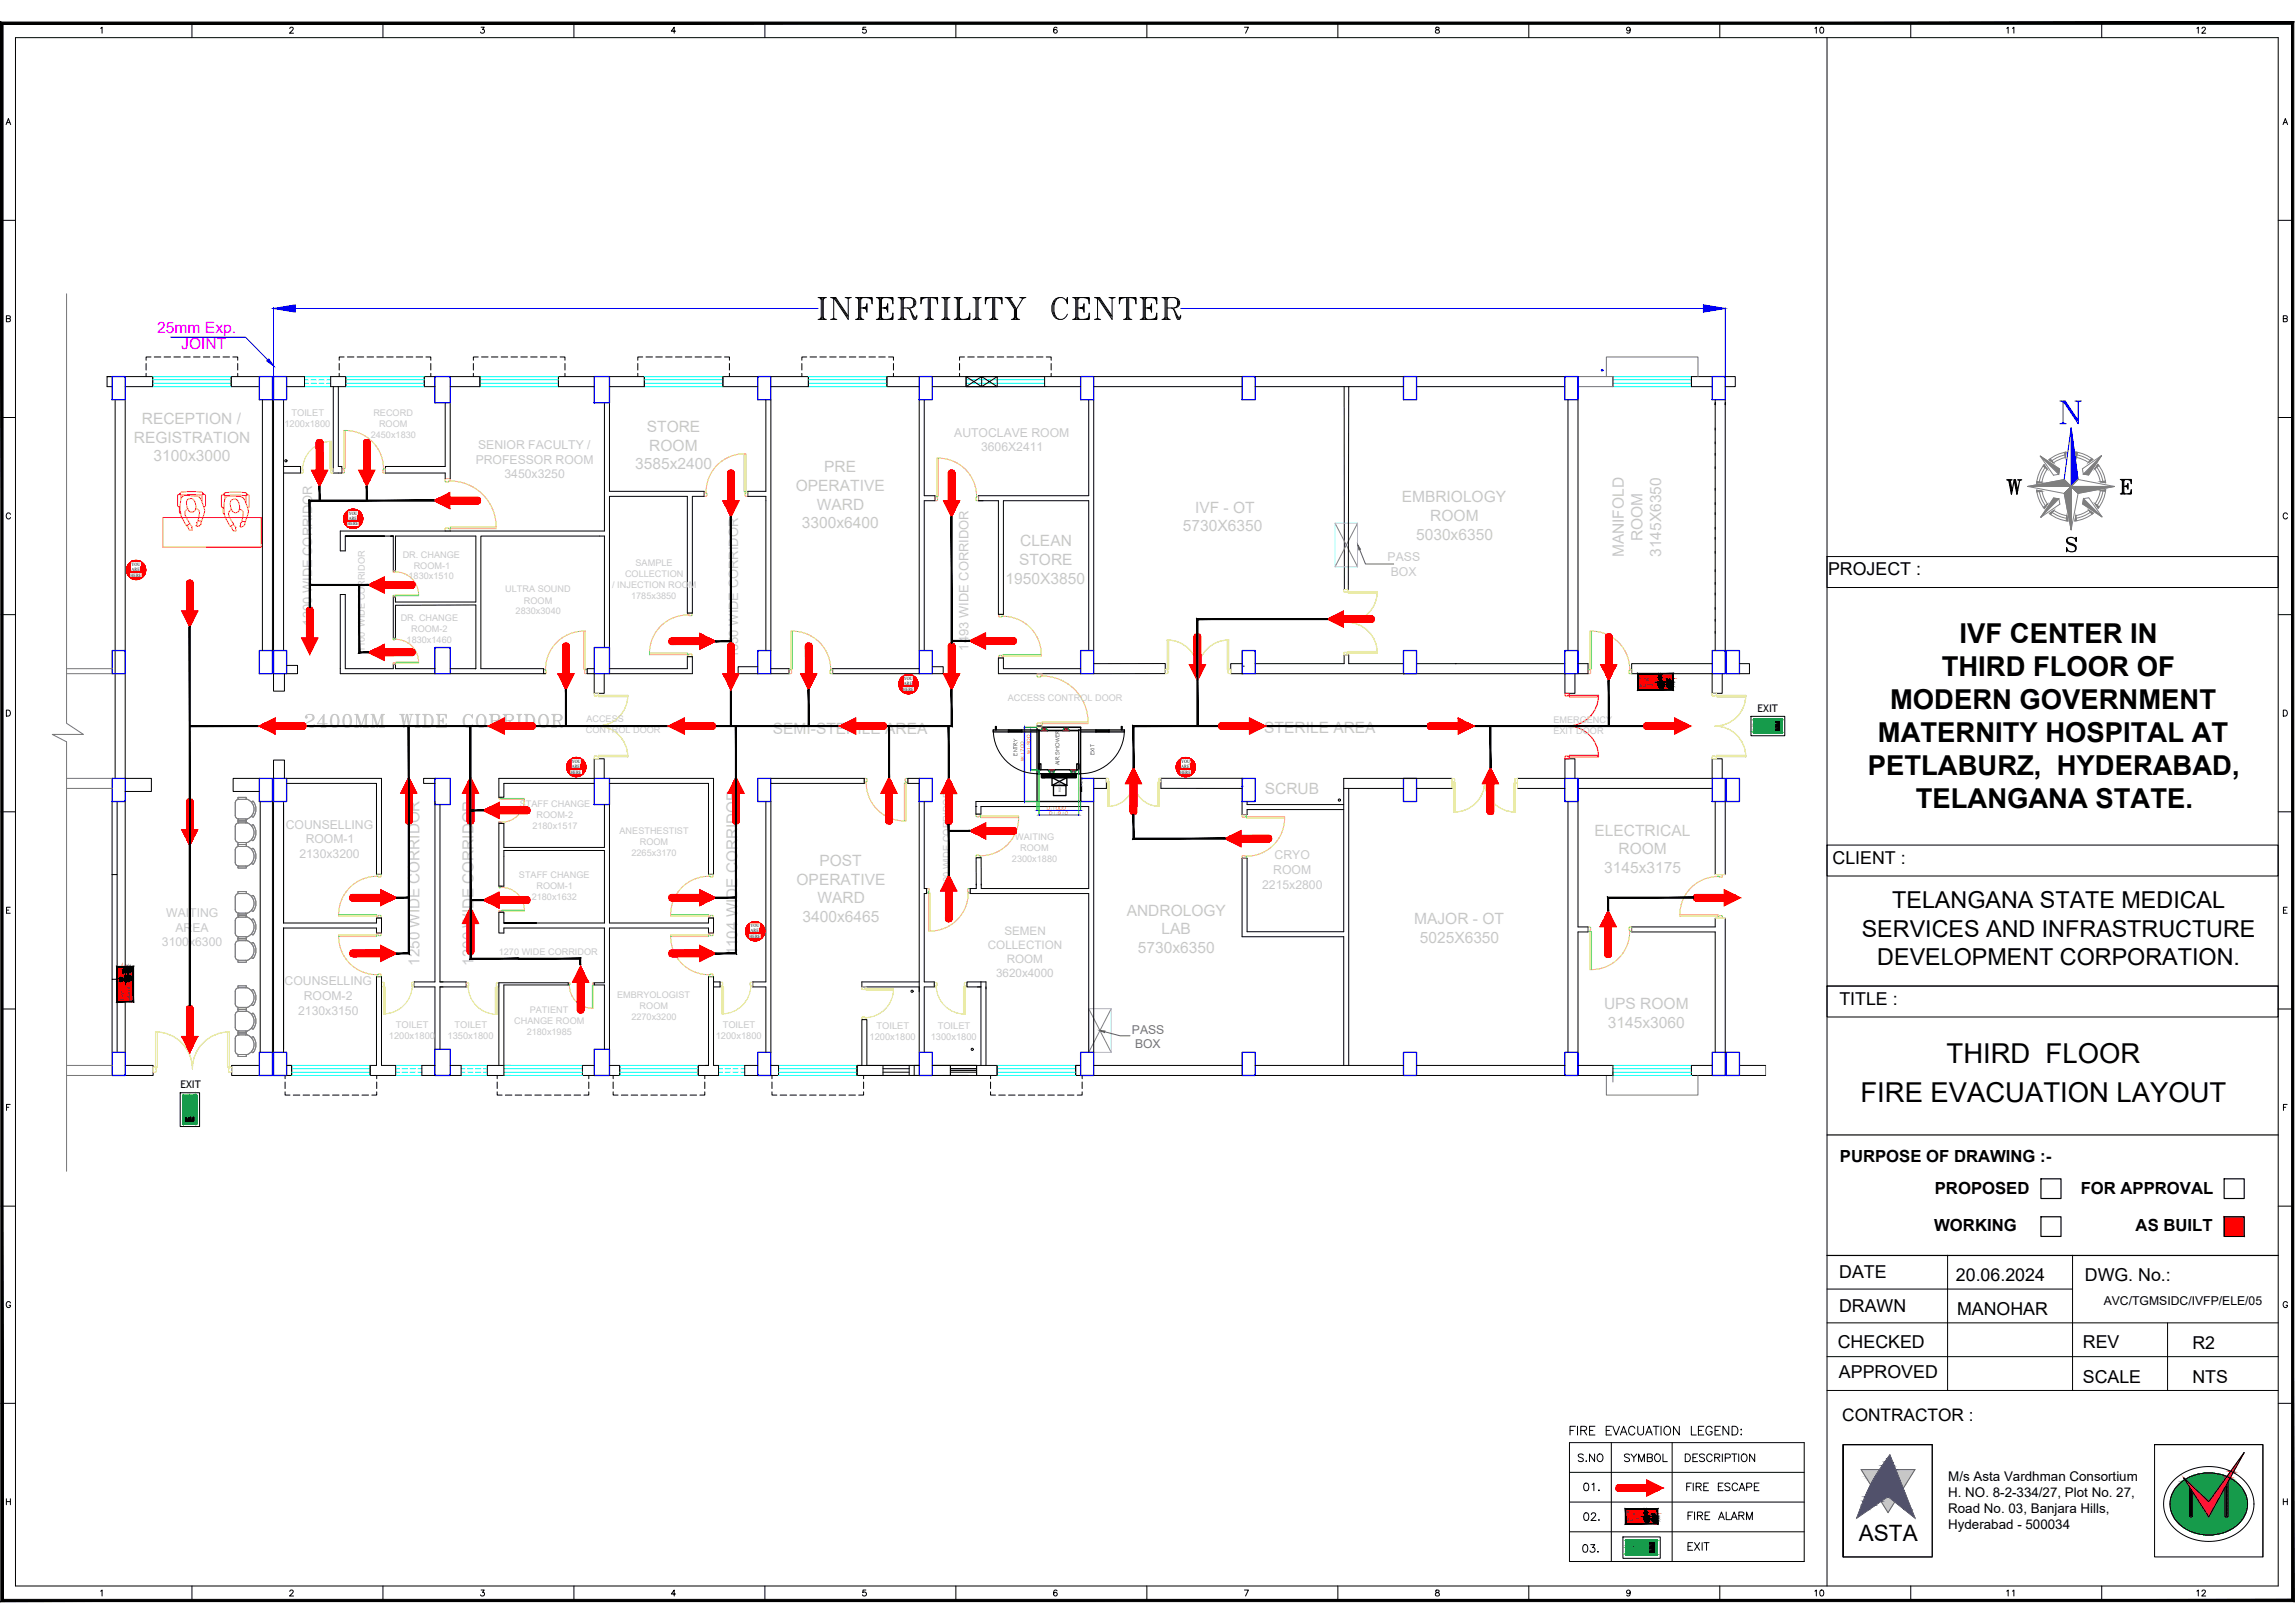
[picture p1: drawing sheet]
<svg xmlns="http://www.w3.org/2000/svg" width="594mm" height="420mm" viewBox="0 0 594 420" stroke-linecap="round" stroke-linejoin="round" font-family="sans-serif">
<defs><g id="words">
<text font-size="9.7" fill="#00f" x="532" y="110.8">N</text>
<g font-size="7.1">
<text x="518.2" y="129.1">W</text>
<text x="507.3" y="166.5">IVF CENTER IN</text>
<text x="502.6" y="175.1">THIRD FLOOR OF</text>
<text x="489.3" y="183.6">MODERN GOVERNMENT</text>
<text x="486.1" y="192.2">MATERNITY HOSPITAL AT</text>
<text x="483.5" y="200.6">PETLABURZ, HYDERABAD,</text>
<text x="495.9" y="209.2">TELANGANA STATE.</text>
<text x="503.9" y="275.2">THIRD FLOOR</text>
<text x="481.6" y="285.3">FIRE EVACUATION LAYOUT</text>
</g>
<text font-size="6.6" fill="#f00" x="78" y="189.4">2400MM WIDE CORRIDOR</text>
<g font-size="6">
<text x="489.8" y="235.2">TELANGANA STATE MEDICAL</text>
<text x="481.9" y="242.4">SERVICES AND INFRASTRUCTURE</text>
<text x="486" y="249.7">DEVELOPMENT CORPORATION.</text>
</g>
<text font-size="5.8" x="481.2" y="398.9">ASTA</text>
<g font-size="5.3">
<text x="407.5" y="379.6">S.NO</text>
<text x="419.1" y="379.6">SYMBOL</text>
<text x="408.5" y="403.2">03.</text>
</g>
<g font-size="4.9">
<text x="468.5" y="9.9">10</text>
<text x="518.2" y="9.9">11</text>
<text x="567.3" y="9.9">12</text>
<text x="408.9" y="387">01.</text>
<text x="435.3" y="387">FIRE ESCAPE</text>
<text x="408.9" y="394.8">02.</text>
<text x="435.7" y="402.5">EXIT</text>
<text x="468.5" y="414.5">10</text>
<text x="518.2" y="414.5">11</text>
<text x="567.3" y="414.5">12</text>
</g>
<g font-size="4.6">
<text x="473.2" y="148.9">PROJECT :</text>
<text x="474.4" y="223.7">CLIENT :</text>
<text x="476.1" y="260.2">TITLE :</text>
<text x="476.1" y="330.7">DATE</text>
<text x="506.3" y="331.6">20.06.2024</text>
<text x="539.7" y="331.7">DWG. No.:</text>
<text x="476.1" y="339.7">DRAWN</text>
<text x="506.6" y="340.5">MANOHAR</text>
<text x="475.7" y="348.9">CHECKED</text>
<text x="539.2" y="348.8">REV</text>
<text x="567.5" y="349.2">R2</text>
<text x="476" y="356.7">APPROVED</text>
<text x="539.2" y="357.9">SCALE</text>
<text x="567.5" y="358">NTS</text>
</g>
<text font-size="4.5" x="476.9" y="367.8">CONTRACTOR :</text>
<g font-size="4.3">
<text x="476.3" y="300.8">PURPOSE OF DRAWING :-</text>
<text x="500.9" y="309.2">PROPOSED</text>
<text x="538.6" y="309.2">FOR APPROVAL</text>
<text x="500.7" y="318.7">WORKING</text>
<text x="552.8" y="318.7">AS BUILT</text>
</g>
<g font-size="4" fill="#f0f">
<text x="40.7" y="86.2">25mm Exp.</text>
<text x="46.9" y="90.4">JOINT</text>
</g>
<g font-size="4" fill="#c7c8ca">
<text x="36.7" y="109.7">RECEPTION /</text>
<text x="167.4" y="111.8">STORE</text>
<text x="34.6" y="114.6">REGISTRATION</text>
<text x="39.8" y="119.4">3100x3000</text>
<text x="168.1" y="116.7">ROOM</text>
<text x="164.4" y="121.5">3585x2400</text>
<text x="213.3" y="122.3">PRE</text>
<text x="206" y="127.1">OPERATIVE</text>
<text x="211.4" y="131.9">WARD</text>
<text x="362.8" y="130.1">EMBRIOLOGY</text>
<text x="207.6" y="136.8">3300x6400</text>
<text x="306.2" y="137.6">5730X6350</text>
<text x="309.4" y="132.7">IVF - OT</text>
<text x="370.2" y="134.9">ROOM</text>
<text x="264.1" y="141.4">CLEAN</text>
<text x="366.6" y="139.7">5030x6350</text>
<text x="425.2" y="140.1" transform="rotate(-90 425.2 140.1)">ROOM</text>
<text x="263.8" y="146.3">STORE</text>
<text x="420.4" y="144.3" transform="rotate(-90 420.4 144.3)">MANIFOLD</text>
<text x="430" y="144.1" transform="rotate(-90 430 144.1)">3145X6350</text>
<text x="260.3" y="151.1">1950X3850</text>
<text x="200.1" y="190">SEMI-STERILE AREA</text>
<text x="327.3" y="189.7">STERILE AREA</text>
<text x="327.4" y="205.4">SCRUB</text>
<text x="412.8" y="216.3">ELECTRICAL</text>
<text x="419" y="221.2">ROOM</text>
<text x="212.1" y="224.1">POST</text>
<text x="415.3" y="226">3145x3175</text>
<text x="206.2" y="229">OPERATIVE</text>
<text x="211.6" y="233.8">WARD</text>
<text x="207.7" y="238.6">3400x6465</text>
<text x="291.7" y="237.1">ANDROLOGY</text>
<text x="366.1" y="239.3">MAJOR - OT</text>
<text x="300.7" y="241.9">LAB</text>
<text x="367.5" y="244.1">5025X6350</text>
<text x="294.6" y="246.7">5730x6350</text>
<text x="415.2" y="261.2">UPS ROOM</text>
<text x="416.2" y="266">3145x3060</text>
</g>
<g font-size="3.9" fill="#c7c8ca">
<text x="108.6" y="250" transform="rotate(-90 108.6 250)">1250 WIDE CORRIDOR</text>
<text x="122.6" y="250" transform="rotate(-90 122.6 250)">1300 WIDE CORRIDOR</text>
<text x="190.9" y="247.4" transform="rotate(-90 190.9 247.4)">1104 WIDE CORRIDOR</text>
</g>
<g font-size="3.5">
<text x="504.3" y="383.5">M/s Asta Vardhman Consortium</text>
<text x="504.3" y="387.7">H. NO. 8-2-334/27, Plot No. 27,</text>
<text x="504.3" y="395.9">Hyderabad - 500034</text>
<text x="504.3" y="391.8">Road No. 03, Banjara Hills,</text>
</g>
<g font-size="3.4" fill="#c7c8ca">
<text x="80.8" y="162" transform="rotate(-90 80.8 162)">1300 WIDE CORRIDOR</text>
<text x="191" y="170.4" transform="rotate(-90 191 170.4)">1650 WIDE CORRIDOR</text>
<text x="250.7" y="168.4" transform="rotate(-90 250.7 168.4)">1493 WIDE CORRIDOR</text>
</g>
<g font-size="3.2" fill="#c7c8ca">
<text x="247" y="113">AUTOCLAVE ROOM</text>
<text x="123.8" y="116.3">SENIOR FACULTY /</text>
<text x="253.9" y="116.8">3606X2411</text>
<text x="123.1" y="120.1">PROFESSOR ROOM</text>
<text x="130.6" y="123.9">3450x3250</text>
<text x="359.2" y="145.3">PASS</text>
<text x="360" y="149.2">BOX</text>
<text x="74" y="214.5">COUNSELLING</text>
<text x="79.1" y="218.3">ROOM-1</text>
<text x="77.5" y="222.1">2130x3200</text>
<text x="329.6" y="226.3">ROOM</text>
<text x="329.9" y="222.4">CRYO</text>
<text x="326.7" y="230">2215x2800</text>
<text x="43" y="237.4">WAITING</text>
<text x="41.9" y="245">3100x6300</text>
<text x="45.4" y="241.2">AREA</text>
<text x="73.7" y="255.1">COUNSELLING</text>
<text x="77.2" y="262.7">2130x3150</text>
<text x="78.6" y="258.9">ROOM-2</text>
</g>
<g font-size="3.2" fill="#767676">
<text x="293" y="267.6">PASS</text>
<text x="293.8" y="271.4">BOX</text>
</g>
<text font-size="3.2" x="544.6" y="337.7">AVC/TGMSIDC/IVFP/ELE/05</text>
<g font-size="3" fill="#c7c8ca">
<text x="255.7" y="245.7">COLLECTION</text>
<text x="260" y="242">SEMEN</text>
<text x="260.6" y="249.3">ROOM</text>
<text x="257.8" y="252.9">3620x4000</text>
</g>
<g font-size="2.7">
<text x="454.9" y="184.3">EXIT</text>
<text x="46.7" y="281.7">EXIT</text>
</g>
<g font-size="2.4" fill="#c7c8ca">
<text x="75.4" y="107.6">TOILET</text>
<text x="96.6" y="107.6">RECORD</text>
<text x="73.6" y="110.5">1200x1800</text>
<text x="96" y="113.3">2450x1830</text>
<text x="98.1" y="110.5">ROOM</text>
<text x="104.2" y="144.3">DR. CHANGE</text>
<text x="107.1" y="147.2">ROOM-1</text>
<text x="161.8" y="149.3">COLLECTION</text>
<text x="164.5" y="146.5">SAMPLE</text>
<text x="105.8" y="150">1830x1510</text>
<text x="130.8" y="153.4">ULTRA SOUND</text>
<text x="158.5" y="152.2">/ INJECTION ROOM</text>
<text x="163.4" y="155">1785x3850</text>
<text x="103.7" y="160.8">DR. CHANGE</text>
<text x="133.5" y="159.1">2830x3040</text>
<text x="135.6" y="156.2">ROOM</text>
<text x="105.3" y="166.4">1830x1460</text>
<text x="106.4" y="163.6">ROOM-2</text>
<text x="94.5" y="168.9" transform="rotate(-90 94.5 168.9)">1100 WIDE CORRIDOR</text>
<text x="260.9" y="181.4">ACCESS CONTROL DOOR</text>
<text x="151.7" y="189.9">CONTROL DOOR</text>
<text x="151.8" y="187">ACCESS</text>
<text x="402.1" y="187.1">EMERGENCY</text>
<text x="402.1" y="189.9">EXIT DOOR</text>
<text x="134.5" y="208.9">STAFF CHANGE</text>
<text x="137.8" y="214.6">2180x1517</text>
<text x="138.9" y="211.8">ROOM-2</text>
<text x="160.4" y="215.8">ANESTHESTIST</text>
<text x="163.5" y="221.5">2265x3170</text>
<text x="165.6" y="218.6">ROOM</text>
<text x="262.8" y="217.4">WAITING</text>
<text x="264.1" y="220.3">ROOM</text>
<text x="134.3" y="227.2">STAFF CHANGE</text>
<text x="262" y="223.1">2300x1880</text>
<text x="137.6" y="232.9">2180x1632</text>
<text x="138.9" y="230.1">ROOM-1</text>
<text x="245.9" y="231.1" transform="rotate(-90 245.9 231.1)">1200 WIDE CORRIDOR</text>
<text x="129.1" y="247.1">1270 WIDE CORRIDOR</text>
<text x="137.1" y="262.2">PATIENT</text>
<text x="159.7" y="258.4">EMBRYOLOGIST</text>
<text x="165.6" y="261.2">ROOM</text>
<text x="100.7" y="268.9">1200x1800</text>
<text x="102.5" y="266">TOILET</text>
<text x="115.8" y="268.9">1350x1800</text>
<text x="117.7" y="266">TOILET</text>
<text x="133.1" y="265">CHANGE ROOM</text>
<text x="136.3" y="267.9">2180x1985</text>
<text x="163.4" y="264">2270x3200</text>
<text x="185.3" y="268.9">1200x1800</text>
<text x="187.1" y="266">TOILET</text>
<text x="225.1" y="269.3">1200x1800</text>
<text x="226.9" y="266.4">TOILET</text>
<text x="240.9" y="269.3">1300x1800</text>
<text x="242.7" y="266.4">TOILET</text>
</g>
<g font-size="1.6">
<text x="424.3" y="176.2">Fire</text>
<text x="424.3" y="177.9">alarm</text>
<text x="32.1" y="259" transform="rotate(-90 32.1 259)">Fire</text>
<text x="33.8" y="259" transform="rotate(-90 33.8 259)">alarm</text>
</g>
<g font-size="1.5">
<text x="263.4" y="195.6" transform="rotate(-90 263.4 195.6)">ENTRY</text>
<text x="283.3" y="195.4" transform="rotate(-90 283.3 195.4)">EXIT</text>
<text x="274.3" y="198.1" transform="rotate(-90 274.3 198.1)">AIR SHOWER</text>
<text x="421.1" y="392.3">Fire</text>
<text x="421.1" y="393.8">alarm</text>
</g>
<g font-size="1.4" fill="#f00">
<text x="265.1" y="197" transform="rotate(-90 265.1 197)">W:1700</text>
<text x="266.8" y="195.3" transform="rotate(-90 266.8 195.3)">W1:900</text>
<text x="271" y="209.8">D:1000</text>
<text x="271.6" y="211">D1:910</text>
</g>
<g font-size="1.3">
<text x="90" y="136">HERE</text>
<text x="90.3" y="133.2">YOU</text>
<text x="90.3" y="134.5">ARE</text>
<text x="33.8" y="149.3">HERE</text>
<text x="34.1" y="146.5">YOU</text>
<text x="34.1" y="147.8">ARE</text>
<text x="233.7" y="178.8">HERE</text>
<text x="234" y="176">YOU</text>
<text x="234" y="177.3">ARE</text>
<text x="148" y="197.5">YOU</text>
<text x="305.8" y="197.5">YOU</text>
<text x="147.7" y="200.3">HERE</text>
<text x="148" y="198.8">ARE</text>
<text x="305.5" y="200.3">HERE</text>
<text x="305.8" y="198.8">ARE</text>
<text x="194.3" y="240">YOU</text>
<text x="194" y="242.8">HERE</text>
<text x="194.3" y="241.3">ARE</text>
</g>
<g font-size=".8">
<text x="274.6" y="205" transform="rotate(-90 274.6 205)">BLOWER</text>
<text x="280.3" y="205.1" transform="rotate(-90 280.3 205.1)">CONTROLS</text>
</g>
</g></defs>
<!-- layer: EQP ASBUILT -->
<path d="M575.7 315l5.2 5.1v-5.1zM575.7 315l5.2 5.1h-5.2z" fill="#f00" stroke="#f00" stroke-width=".26"/>
<!-- layer: TITLE -->
<g fill="none" stroke="#000" stroke-width=".26">
<path d="M4 9.7h585.7v400.9h-585.7zM26.1 7.3l.3-.3v1.6M49.7 6v3.7M75 7.4l.3-.4 .5 .1 .1 .2-.2 .6-.8 .7h1.1M99.1 6v3.7M124.5 7h.8l-.4 .6a.52 .52 0 0 1 .4 .9 .52 .52 0 0 1-.9-.2M148.6 6v3.7M174.9 8.1h-1.1l.7-1.1v1.6M198 6v3.7M224.1 7h-.7l-.1 .7a.55 .55 0 0 1 .9 0 .55 .55 0 0 1-.1 .8 .55 .55 0 0 1-.8-.2M247.4 6v3.7M273.6 7.3l-.1-.2a.76 .76 0 0 0-.9 .6 .76 .76 0 0 0 .6 .9 .48 .48 0 0 0 .5-.4 .48 .48 0 0 0-.5-.6 .48 .48 0 0 0-.5 .5"/>
<path d="M296.9 6v3.7M322.1 7h1.1l-.8 1.6M346.3 6v3.7M371.7 7.1v.5l.7 .2 .2 .3a.52 .52 0 0 1-.5 .5 .52 .52 0 0 1-.5-.5l.9-.7-.1-.3zM395.7 6v3.7M422 7.6a.48 .48 0 0 1-.7 .4 .48 .48 0 0 1-.2-.8 .48 .48 0 0 1 .8 .1l.1 .3a.73 .73 0 0 1-.6 1l-.3-.2M445.2 6v3.7M472.9 9.7v400.9M494.6 6v3.7M544 6v3.7M1.6 32.3l.6-1.6 .6 1.6M1.8 31.7h.7"/>
<path d="M591 32.3l.6-1.6 .6 1.6M591.2 31.7h.7M.3 57h3.7M589.7 57h3.8M1.7 82.5l.8-.1 .1-.5-.9-.2v1.6l.9-.2 .1-.3-.4-.3M591.1 82.5l.8-.1 .1-.5-.9-.2v1.6l.9-.2 .1-.3-.4-.3M.3 108.1h3.7M589.7 108.1h3.8M2.7 133.2a.57 .57 0 0 0-.6-.4 .57 .57 0 0 0-.5 .6v.3a.57 .57 0 0 0 .5 .6 .57 .57 0 0 0 .6-.3M592.1 133.2a.57 .57 0 0 0-.6-.4 .57 .57 0 0 0-.5 .6v.3a.57 .57 0 0 0 .5 .6 .57 .57 0 0 0 .6-.3M.3 159.1h3.7M472.9 144.1h116.8v8h-116.8z"/>
<path d="M589.7 159.1h3.8M1.7 183.8h.5a.83 .83 0 0 1 .5 .8 .83 .83 0 0 1-.5 .8h-.5zM591.1 183.8h.5a.83 .83 0 0 1 .5 .8 .83 .83 0 0 1-.5 .8h-.5zM.3 210.2h3.7M472.9 218.8h116.8v8h-116.8zM589.7 210.2h3.8M1.7 235.6h.6M2.7 234.9h-1v1.5h1M591.1 235.6h.6M592.1 234.9h-1v1.5h1M472.9 255.3h116.8v8h-116.8zM.5 261.2h3.5"/>
<path d="M589.7 261.2h3.8M1.7 286.6h.6M2.7 285.9h-1v1.6M591.1 286.6h.6M592.1 285.9h-1v1.6M.3 312.2h3.7M589.7 312.2h3.8M2.7 337.3a.57 .57 0 0 0-.6-.4 .57 .57 0 0 0-.5 .6v.4a.56 .56 0 0 0 .6 .6 .56 .56 0 0 0 .5-.6h-.3M592.1 337.3a.57 .57 0 0 0-.6-.4 .57 .57 0 0 0-.5 .6v.4a.56 .56 0 0 0 .6 .6 .56 .56 0 0 0 .5-.6h-.3M.3 363.3h3.7M589.7 363.3h3.8M1.7 388.7h1"/>
<path d="M1.7 388v1.5M2.7 388v1.5M591.1 388v1.5M591.1 388.7h1M592.1 388v1.5M26.1 411.9l.3-.3v1.6M49.7 410.6v3.7M75 412l.3-.4h.3l.3 .3-.2 .5-.8 .8h1.1M99.1 410.6v3.7M124.5 411.6h.8l-.4 .6a.52 .52 0 0 1 .4 .9 .52 .52 0 0 1-.9-.2M148.6 410.6v3.7M174.9 412.7h-1.1l.7-1.1v1.6"/>
<path d="M198 410.6v3.7M224.1 411.6h-.7l-.1 .7a.55 .55 0 0 1 .9 0 .55 .55 0 0 1-.1 .8 .55 .55 0 0 1-.8-.2M247.4 410.6v3.7M273.6 411.8l-.1-.1a.76 .76 0 0 0-.9 .6 .76 .76 0 0 0 .6 .9 .48 .48 0 0 0 .5-.5 .48 .48 0 0 0-.5-.5 .48 .48 0 0 0-.5 .5M296.9 410.6v3.7M322.1 411.6h1.1l-.8 1.6M346.3 410.6v3.7M371.7 411.7v.4l.7 .3 .2 .3a.52 .52 0 0 1-.5 .5 .52 .52 0 0 1-.5-.5l.9-.7-.1-.3zM395.7 410.6v3.7M422 412.1a.48 .48 0 0 1-.7 .5 .48 .48 0 0 1-.2-.8 .48 .48 0 0 1 .8 0l.1 .3a.73 .73 0 0 1-.6 1.1l-.3-.2M445.2 410.6v3.7M494.6 410.6v3.7"/>
<path d="M544 410.6v3.7"/>
</g>
<!-- layer: 0 -->
<g fill="none" stroke="#000" stroke-width=".26">
<path d="M472.9 255.3h116.8M472.9 333.7h63.6M472.9 325h116.8M504.1 325v35M536.5 325v35M472.9 351.2h116.8M472.9 342.5h116.8M472.9 360h116.8M561.1 342.5v17.5M500.1 374h-23v29.1M557.7 374h28.1v29.1M477.1 403.1h23"/>
<path d="M477.1 402.9v-28.9h23.1v28.9"/>
</g>
<!-- layer: TITLE -->
<path d="M593.8 5.7l-.6 .6 .6 408.3zM593.2 6.3l.6 408.3-.6-.6zM.2 414.6h593.6l-.6-.6zM.2 414.6l.6-.6h592.4zM.2 5.7v408.9l.6-.6zM.2 5.7l.6 .6v407.7zM.2 5.7l.6 .6 593-.6zM.8 6.3l593-.6-.6 .6z" fill="#000" stroke="#000" stroke-width=".26"/>
<!-- layer: TEXT -->
<g fill="none" stroke="#000" stroke-width=".3">
<path d="M535.3 139.3a.75 .75 0 0 0 .4 1.2l1.6 .8a1.05 1.05 0 0 1-.1 1.2 1.05 1.05 0 0 1-1.2 .3l-.9-.5-.1-.5v1l.1-.5M537.3 139.7l.1-.6v1.1a1.39 1.39 0 0 0-1-1.1 1.39 1.39 0 0 0-1.4 .6v.5a2.97 2.97 0 0 0 2.1 1.2l.2 .4-.2 .9M548.9 124.1h2.8v1.1l-.2-1.1M548.9 127.8h2.8v-1l-.2 1M549 124.1l.4 .2M549.2 124.1l.2 .4M549.4 124.1v3.7M549.4 127.7l-.4 .1M549.4 127.5l-.2 .3M549.6 124.3v3.4M549.8 124.1v3.7M549.8 125.9h1"/>
<path d="M549.8 127.5l.1 .3M549.8 127.7l.3 .1M549.9 124.1l-.1 .4M550.1 124.1l-.3 .2M550.8 125.2v1.4l-.2-.7zM550.8 125.5l-.3 .4 .3 .4M550.8 125.7l-.7 .2 .7 .2M550.8 124.1l.9 .2M551.2 124.1l.5 .4M551.3 124.1l.4 .6M551.7 127.7l-.9 .1M551.7 127.5l-.5 .3"/>
<path d="M551.7 127.3l-.4 .5M535.1 140.2a2.73 2.73 0 0 0 2 1.1l.2 .3"/>
</g>
<!-- layer: TITLE -->
<g fill="none" stroke="#808080" stroke-width=".26">
<path d="M528.1 118.1l5 3.3-.2 1.4-1.3 .2zM531.6 119.8l1.4-.8 1.6-.5 .2-1.4-2 .5-2.4 1.4 1.2 .8M534.7 117.7l-1.9 .6-1.6 1M537.4 117l.1 1.4M537.4 117l2.6 .8 1.8 1.1-1.2 .8-1.5-.8-1.5-.5M537.5 117.7l1.8 .6 1.7 .9M524.9 125.9h11.2h-11.2M527.2 126.9l1.4 .2 .5 1.8 .9 1.6M527.2 126.9l.8 2.9 1.2 1.9 .8-1.2M527.9 127.3l.7 2.1 .9 1.5M529.1 120.3l.8 1.2-.8 1.6-.5 1.7-1.4 .3 .8-2.9zM529.4 121.1l-.9 1.4-.6 2.2"/>
<path d="M531.3 132.7l1.4 .8 2.2 .7M531.6 128.9l1.4 .2 .2 1.4-5 3.4zM534.3 124.2l-9.4 1.7 9.4 1.8M534.3 124.2l1.8 1.7h11.3h-11.3l1.8-1.8-1.8 1.8zM534.3 127.7l1.8-1.8-1.8 1.8M535 133.5l-1.7-.5-1.6-.9-1.2 .8 1.9 1.2 2.9 .8-.3-1.4M536.1 125.9v11.3v-11.3l1.8 1.8zM537.3 133.5l1.8-.5 1.6-.9 1.2 .7-1.9 1.3-2.9 .8 .2-1.4M537.9 124.1l9.5 1.8-9.5 1.8-1.8 9.5-1.8-9.5M539 121.4l5-3.5-3.4 5.1-1.3-.3zM539.3 129.1l1.4-.2 3.4 4.9-5-3.3zM541.1 132.6l-1.5 .9-2.1 .6"/>
<path d="M542.2 121.4l1 1.6 .5 1.7 1.4 .3-.9-2.9-1.2-1.9-.8 1.2M542.8 121l.9 1.4 .6 2.2M543.7 127l1.4-.2-.8 2.9-1.2 1.9-.8-1.2 .9-1.6zM544.4 127.1l-.7 2.2-.8 1.5"/>
</g>
<g fill="#808080" stroke="#808080" stroke-width=".26">
<path d="M524.9 125.9l9.4-1.7 1.8 1.7z"/>
<path d="M536.1 125.9h11.3l-9.5 1.8z"/>
<path d="M543 120.2l.3 .4-1.1 .8z"/>
<path d="M544 117.9l-3.4 5.1-1.3-.3z"/>
<path d="M541.4 118.7l.4 .2-1.2 .9z"/>
<path d="M543.7 124.7l1.3-.2 .1 .5z"/>
<path d="M543.7 127l1.4-.2-.1 .4z"/>
<path d="M540.7 132.1l1.2 .7-.4 .3z"/>
<path d="M542.3 130.4l1.1 .8-.3 .4z"/>
<path d="M539.3 129.1l4.8 4.7-5-3.3z"/>
<path d="M536.1 125.9v11.3l-1.8-9.5z"/>
<path d="M537.3 133.5l.3 1.3-.5 .1z"/>
<path d="M535 133.5l.3 1.4-.5-.1z"/>
<path d="M528.1 118.1l5 3.3-.2 1.4z"/>
<path d="M529.1 120.3l.8 1.2-1.1-.8z"/>
<path d="M530.4 119l.4-.3 .8 1.1z"/>
<path d="M527.2 124.6l1.4 .2-1.4 .3z"/>
<path d="M531.6 128.9l1.4 .2-4.8 4.8z"/>
<path d="M527.2 126.9l1.4 .3-1.3 .2z"/>
<path d="M530.5 132.9l1.2-.8-.8 1.1z"/>
<path d="M528.9 131.3l1.1-.8-.8 1.2z"/>
<path d="M534.3 117.1h.5l-.2 1.4z"/>
<path d="M537.4 117l.4 .1-.3 1.3z"/>
</g>
<path d="M537.9 124.1l-1.8-13.3-1.8 13.4" fill="none" stroke="#00f" stroke-width=".26"/>
<path d="M536.1 110.8l1.8 13.3-1.8 1.8z" fill="#00f" stroke="#00f" stroke-width=".26"/>
<!-- layer: walls -->
<path d="M472.9 293.8h116.8M472.9 325h116.8" fill="none" stroke="#000" stroke-width=".3"/>
<!-- layer: 0.0 -->
<path d="M528.3 305.2h5.2v5.1h-5.2zM528.3 315h5.2v5.1h-5.2zM575.7 305.2h5.2v5.1h-5.2zM575.7 315h5.2v5.1h-5.2z" fill="none" stroke="#000" stroke-width=".3"/>
<g fill="#000" stroke="#000" stroke-width=".26">
<path d="M566.8 384.9l.1 .2zM576.8 383.6v1.3h-.8z"/>
<path d="M566.8 385.1l.8 1.1zM566.8 385.1l.8 1.1h-.8z"/>
<path d="M566.8 386.2l.8 6.5v-6.5zM566.8 386.2l.8 6.5h-.8z"/>
<path d="M576 384.9l.8 .2v-.2zM576 384.9l.8 .2h-.9z"/>
<path d="M575.9 385.1l.9 7.6v-7.6zM575.9 385.1l.9 7.6h-.9z"/>
</g>
<g fill="#139b48" stroke="#139b48" stroke-width=".26">
<path d="M571.5 381.3h.6z"/>
<path d="M577.3 382.6l.2 .2z"/>
<path d="M575.9 385.1v.1z"/>
<path d="M571.3 397.4h.9z"/>
<path d="M571.5 381.3h.8zM571.2 381.3h1.1z"/>
<path d="M571.2 381.3h1.3zM571 381.3h1.5z"/>
<path d="M571 381.3l1.8 .1zM570.7 381.4h2.1z"/>
<path d="M570.7 381.4h2.3zM570.6 381.4h2.4z"/>
<path d="M570.6 381.4h2.7zM570.3 381.4h3z"/>
<path d="M570.3 381.4h3.1zM570.1 381.4h3.3z"/>
<path d="M570.1 381.4l3.6 .1zM569.8 381.5h3.9z"/>
<path d="M569.8 381.5h4.1zM569.7 381.5h4.2z"/>
<path d="M569.7 381.5l4.5 .1zM569.4 381.6h4.8z"/>
<path d="M569.4 381.6h4.9zM569.2 381.6h5.1z"/>
<path d="M569.2 381.6l5.4 .1zM568.9 381.7h5.7z"/>
<path d="M568.9 381.7h5.9zM568.8 381.7h6z"/>
<path d="M568.8 381.7l6.2 .1zM568.5 381.8h6.5z"/>
<path d="M568.5 381.8h6.7zM568.3 381.8h6.9z"/>
<path d="M568.3 381.8l7.2 .1zM568 381.9h7.5z"/>
<path d="M568 381.9h7.6zM567.9 381.9h7.7z"/>
<path d="M567.9 381.9l8 .1zM567.6 382h8.3z"/>
<path d="M567.6 382l8.4 .1zM567.5 382.1h8.5z"/>
<path d="M567.5 382.1l8.8 .1zM567.2 382.2h9.1z"/>
<path d="M567.2 382.2l9.2 .1zM567.1 382.3h9.3z"/>
<path d="M567.1 382.3h9.3zM566.8 382.4h9.6z"/>
<path d="M566.8 382.4l9.4 .2 .2-.2zM566.4 382.6l.4-.2 9.4 .2z"/>
<path d="M566.4 382.6l9.7 .2 .1-.2zM566 382.8l.4-.2 9.7 .2z"/>
<path d="M577.2 382.8l.5 .1zM577.2 382.8l.5 .1z"/>
<path d="M566 382.8l9.9 .2 .2-.2zM565.7 383l.3-.2 9.9 .2z"/>
<path d="M577.2 382.9l.8 .2zM577.2 382.9l.8 .2h-1z"/>
<path d="M565.5 383.1l.2 .2zM565.2 383.3l.3-.2 .2 .2z"/>
<path d="M577 383.1l1.4 .2-.4-.2zM577 383.1l1.4 .2h-1.5z"/>
<path d="M565.2 383.3l.7 .2-.2-.2zM564.9 383.5l.3-.2 .7 .2z"/>
<path d="M576.9 383.3l1.8 .3-.3-.3zM576.9 383.3l1.8 .3h-1.9z"/>
<path d="M576.8 383.6h1.9zM576.8 383.6h1.9z"/>
<path d="M564.9 383.5l1.1 .3-.1-.3zM564.5 383.8l.4-.3 1.1 .3z"/>
<path d="M576.8 383.6l2.2 .2-.3-.2zM576.8 383.6l2.2 .2h-2.2z"/>
<path d="M564.5 383.8l1.7 .2-.2-.2zM564.2 384l.3-.2 1.7 .2z"/>
<path d="M576.8 383.8l2.5 .3-.3-.3zM576.8 383.8l2.5 .3h-2.5z"/>
<path d="M564.2 384l2.2 .3-.2-.3zM563.9 384.3l.3-.3 2.2 .3z"/>
<path d="M576.8 384.1l2.8 .3-.3-.3zM576.8 384.1l2.8 .3h-2.8z"/>
<path d="M563.9 384.3l2.7 .3-.2-.3zM563.9 384.3l2.7 .3h-2.9z"/>
<path d="M576.8 384.4l3.1 .3-.3-.3zM576.8 384.4l3.1 .3h-3.1z"/>
<path d="M563.7 384.6l3.1 .3-.2-.3zM563.7 384.6l3.1 .3h-3.4z"/>
<path d="M563.4 384.9h3.4zM563.4 384.9h3.4z"/>
<path d="M576.8 384.7l3.4 .3-.3-.3zM576.8 384.7l3.4 .3h-3.4z"/>
<path d="M563.4 384.9l3.4 .3v-.3zM563.4 384.9l3.4 .3h-3.7z"/>
<path d="M576.8 385l3.6 .3-.2-.3zM576.8 385l3.6 .3h-3.6z"/>
<path d="M563.1 385.2l3.7 .4v-.4zM563.1 385.2l3.7 .4h-3.9z"/>
<path d="M576.8 385.3l3.8 .3-.2-.3zM576.8 385.3l3.8 .3h-3.8z"/>
<path d="M562.9 385.6l3.9 .3v-.3zM562.9 385.6l3.9 .3h-4.1z"/>
<path d="M576.8 385.6l4 .3-.2-.3zM576.8 385.6l4 .3h-4z"/>
<path d="M562.7 385.9l4.1 .3v-.3zM562.7 385.9l4.1 .3h-4.3z"/>
<path d="M576.8 385.9l4.2 .4-.2-.4zM576.8 385.9l4.2 .4h-4.2z"/>
<path d="M562.5 386.2l4.3 .4v-.4zM562.5 386.2l4.3 .4h-4.4z"/>
<path d="M576.8 386.3l4.4 .3-.2-.3zM576.8 386.3l4.4 .3h-4.4z"/>
<path d="M562.4 386.6l4.4 .3v-.3zM562.4 386.6l4.4 .3h-4.6z"/>
<path d="M576.8 386.6l4.5 .4-.1-.4zM576.8 386.6l4.5 .4h-4.5z"/>
<path d="M562.2 386.9l4.6 .4v-.4zM562.2 386.9l4.6 .4h-4.7z"/>
<path d="M576.8 387l4.7 .3-.2-.3zM576.8 387l4.7 .3h-4.7z"/>
<path d="M562.1 387.3l4.7 .3v-.3zM562.1 387.3l4.7 .3h-4.8z"/>
<path d="M576.8 387.3l4.8 .4-.1-.4zM576.8 387.3l4.8 .4h-4.8z"/>
<path d="M562 387.6l4.8 .4v-.4zM562 387.6l4.8 .4h-4.9z"/>
<path d="M576.8 387.7l4.9 .3-.1-.3zM576.8 387.7l4.9 .3h-4.9z"/>
<path d="M561.9 388l4.9 .3v-.3zM561.9 388l4.9 .3h-5z"/>
<path d="M576.8 388l4.9 .4v-.4zM576.8 388l4.9 .4h-4.9z"/>
<path d="M561.8 388.3l5 .4v-.4zM561.8 388.3l5 .4h-5z"/>
<path d="M576.8 388.4l5 .4-.1-.4zM576.8 388.4l5 .4h-5z"/>
<path d="M565.7 383l6.1 5.8 4.1-5.8zM565.7 383l6.1 5.8z"/>
<path d="M561.8 388.7l5 .4v-.4zM561.8 388.7l5 .4h-5.1z"/>
<path d="M576.8 388.8l5 .3v-.3zM576.8 388.8l5 .3h-5z"/>
<path d="M561.7 389.1l5.1 .3v-.3zM561.7 389.1l5.1 .3h-5.1z"/>
<path d="M576.8 389.1l5 .4v-.4zM576.8 389.1l5 .4h-5z"/>
<path d="M561.7 389.4l5.1 .4v-.4zM561.7 389.4l5.1 .4h-5.1z"/>
<path d="M576.8 389.5l5 .4v-.4zM576.8 389.5l5 .4h-5z"/>
<path d="M561.7 389.8l5.1 .4v-.4zM561.7 389.8l5.1 .4h-5z"/>
<path d="M576.8 389.9l4.9 .3 .1-.3zM576.8 389.9l4.9 .3h-4.9z"/>
<path d="M561.8 390.2l5 .3v-.3zM561.8 390.2l5 .3h-5z"/>
<path d="M576.8 390.2l4.9 .4v-.4zM576.8 390.2l4.9 .4h-4.9z"/>
<path d="M561.8 390.5l5 .4v-.4zM561.8 390.5l5 .4h-4.9z"/>
<path d="M576.8 390.6l4.8 .4 .1-.4zM576.8 390.6l4.8 .4h-4.8z"/>
<path d="M561.9 390.9l4.9 .4v-.4zM561.9 390.9l4.9 .4h-4.8z"/>
<path d="M576.8 391l4.7 .3 .1-.3zM576.8 391l4.7 .3h-4.7z"/>
<path d="M562 391.3l4.8 .3v-.3zM562 391.3l4.8 .3h-4.7z"/>
<path d="M576.8 391.3l4.6 .4 .1-.4zM576.8 391.3l4.6 .4h-4.6z"/>
<path d="M562.1 391.6l4.7 .4v-.4zM562.1 391.6l4.7 .4h-4.5z"/>
<path d="M576.8 391.7l4.4 .3 .2-.3zM576.8 391.7l4.4 .3h-4.4z"/>
<path d="M562.3 392l4.5 .3v-.3zM562.3 392l4.5 .3h-4.4z"/>
<path d="M576.8 392l4.3 .4 .1-.4zM576.8 392l4.3 .4h-4.3z"/>
<path d="M575.9 385.2v7.4zM575.9 385.2v7.4h-4.1z"/>
<path d="M567.6 386.2l4.1 6.4zM567.6 386.2l4.1 6.4h-4.1z"/>
<path d="M562.4 392.3l4.4 .3v-.3zM562.4 392.3l4.4 .3h-4.2z"/>
<path d="M576.8 392.4l4.1 .3 .2-.3zM576.8 392.4l4.1 .3h-4.1z"/>
<path d="M571.8 392.6l4.1 .1zM571.8 392.6l4.1 .1z"/>
<path d="M567.6 392.6l4.2 .1zM567.6 392.6l4.2 .1z"/>
<path d="M562.6 392.6l4.2 .1zM562.6 392.6l4.2 .1z"/>
<path d="M562.6 392.7h18.3zM562.6 392.7h18.3z"/>
<path d="M562.6 392.7l18.1 .3 .2-.3zM562.6 392.7l18.1 .3h-17.9z"/>
<path d="M562.8 393h17.9zM562.8 393h17.9z"/>
<path d="M562.8 393l17.7 .3 .2-.3zM562.8 393l17.7 .3h-17.5z"/>
<path d="M563 393.3h17.5zM563 393.3l17.5 .1z"/>
<path d="M563.1 393.4l17.2 .2 .2-.2zM563.1 393.4l17.2 .2h-17z"/>
<path d="M563.3 393.6h17zM563.3 393.6l16.9 .1z"/>
<path d="M563.3 393.7l16.7 .2 .2-.2zM563.3 393.7l16.7 .2h-16.5z"/>
<path d="M563.5 393.9h16.5zM563.5 393.9l16.5 .1z"/>
<path d="M563.6 394l16.1 .2 .3-.2zM563.6 394l16.1 .2h-15.9z"/>
<path d="M563.8 394.2h15.9zM563.8 394.2l15.9 .1z"/>
<path d="M563.8 394.3l15.6 .2 .3-.2zM563.8 394.3l15.6 .2h-15.3z"/>
<path d="M564.1 394.5h15.3zM564.1 394.5l15.3 .1z"/>
<path d="M564.1 394.6l15 .2 .3-.2zM564.1 394.6l15 .2h-14.7z"/>
<path d="M564.4 394.8h14.7zM564.4 394.8h14.7z"/>
<path d="M564.4 394.8l14.4 .2 .3-.2zM564.4 394.8l14.4 .2h-14.1z"/>
<path d="M564.7 395h14.1zM564.7 395l14.1 .1z"/>
<path d="M564.8 395.1l13.7 .2 .3-.2zM564.8 395.1l13.7 .2h-13.5z"/>
<path d="M565 395.3h13.5zM565 395.3h13.4z"/>
<path d="M565.1 395.3l13 .2 .3-.2zM565.1 395.3l13 .2h-12.7z"/>
<path d="M565.4 395.5h12.7zM565.4 395.5l12.7 .1z"/>
<path d="M565.4 395.6l12.4 .2 .3-.2zM565.4 395.6l12.4 .2h-12.1z"/>
<path d="M565.7 395.8h12.1zM565.7 395.8h12z"/>
<path d="M565.8 395.8l11.6 .2 .3-.2zM565.8 395.8l11.6 .2h-11.3z"/>
<path d="M566.1 396h11.3zM566.1 396h11.2z"/>
<path d="M566.2 396l10.8 .2 .3-.2zM566.2 396l10.8 .2h-10.5z"/>
<path d="M566.5 396.2h10.5zM566.5 396.2h10.5z"/>
<path d="M566.6 396.2l10 .2 .4-.2zM566.6 396.2l10 .2h-9.7z"/>
<path d="M566.9 396.4h9.7zM566.9 396.4h9.7z"/>
<path d="M567 396.4l9.2 .1 .4-.1zM567 396.4l9.2 .1h-8.9z"/>
<path d="M567.3 396.5h8.9zM567.3 396.5l8.9 .1z"/>
<path d="M567.4 396.6h8.8zM567.4 396.6l8.4 .1z"/>
<path d="M567.7 396.7h8.1zM567.7 396.7h8z"/>
<path d="M567.8 396.7h7.9zM567.8 396.7l7.6 .1z"/>
<path d="M568.1 396.8h7.3zM568.1 396.8l7.2 .1z"/>
<path d="M568.2 396.9h7.1zM568.2 396.9l6.8 .1z"/>
<path d="M568.6 397h6.4zM568.6 397h6.3z"/>
<path d="M568.6 397h6.3zM568.6 397l5.9 .1z"/>
<path d="M569 397.1h5.5zM569 397.1h5.4z"/>
<path d="M569.1 397.1h5.3zM569.1 397.1l5 .1z"/>
<path d="M569.4 397.2h4.7zM569.4 397.2h4.6z"/>
<path d="M569.5 397.2h4.5zM569.5 397.2h4.1z"/>
<path d="M569.9 397.2h3.7zM569.9 397.2h3.6z"/>
<path d="M570 397.2h3.5zM570 397.2l3.2 .1z"/>
<path d="M570.3 397.3h2.9zM570.3 397.3h2.8z"/>
<path d="M570.4 397.3h2.7zM570.4 397.3h2.3z"/>
<path d="M570.8 397.3h1.9zM570.8 397.3h1.8z"/>
<path d="M570.9 397.3h1.7zM570.9 397.3l1.3 .1z"/>
<path d="M571.3 397.4h.9zM571.4 397.4h.8z"/>
</g>
<path d="M500.2 374v29.1M557.7 374h28.1v29.1h-28.1zM562.8 383.1a13.1 13.1 0 0 1 19.2 1.5 8.8 8.8 0 0 1-4.1 13l-2.8 1-3.1 .4-3-.2-2.9-1a9 9 0 0 1-5.1-12.3zM563.8 384.4a11.5 11.5 0 0 1 16.6 .9 7 7 0 0 1-2.5 10.4 11.6 11.6 0 0 1-14.8-2.3 6.7 6.7 0 0 1 .7-9zM565.3 382.6l6.5 6.2 9.1-12.8-9.1 16.7zM566.8 384.9v7.8h.8v-6.5M576.8 383.6v9.1h-.9v-7.6M477.1 403.1v-29.1h23h-23v29.1h23" fill="none" stroke="#000" stroke-width=".26"/>
<g fill="#ed1f24" stroke="#ed1f24" stroke-width=".26">
<path d="M580.9 376l-2.6 4.9h-.9z"/>
<path d="M577.4 380.9h.9l-.1 .1z"/>
<path d="M576.4 382.3l.3 .1h-.3z"/>
<path d="M576.7 382.4h.7v.1z"/>
<path d="M565.6 383h.1z"/>
<path d="M577.4 380.9l.8 .1zM577.8 381h.4l-.1 .2z"/>
<path d="M577.4 380.9l.4 .1zM577.4 380.9l.4 .1h-.5z"/>
<path d="M577.3 381l.8 .2zM577.3 381l.8 .2h-.9z"/>
<path d="M577.2 381.2l.3 1.1 .6-1.1zM577.2 381.2l.3 1.1h-1.1z"/>
<path d="M576.4 382.3h1.1zM576.4 382.3l1 .1z"/>
<path d="M576.7 382.4l.7 .1zM577 382.5h.4l-.1 .1z"/>
<path d="M576.4 382.4l.6 .1zM576.4 382.4l.6 .1h-.7z"/>
<path d="M576.3 382.5l1 .1zM576.3 382.5l1 .1h-1.1z"/>
<path d="M576.2 382.6l.9 .4 .2-.4zM576.2 382.6l.9 .4h-1.2z"/>
<path d="M575.9 383l-2 5.8 3.2-5.8zM575.9 383l-2 5.8h-2.1z"/>
<path d="M565.6 383l6.2 5.8zM565.6 383l6.2 5.8h-2.5z"/>
<path d="M569.3 388.8l2.5 3.9zM569.3 388.8h4.6l-2.1 3.9z"/>
</g>
<!-- layer: 0 -->
<path d="M565.3 382.6l.4 .4zM565.5 383h.2z" fill="#ed1f24" stroke="#ed1f24" stroke-width=".26"/>
<g fill="#c7c8ca" stroke="#c7c8ca" stroke-width=".26">
<path d="M483.5 383.3h1.3l-.3 .5z"/>
<path d="M490.7 380.4h5l-2.4 3.9z"/>
<path d="M486.9 388.7l1.8-1.3 1.6 1.3z"/>
<path d="M486.9 388.7h3.4l.2 .1z"/>
<path d="M481.8 380.4l4.8 .5 .4-.5zM481.8 380.4l4.8 .5h-4.5z"/>
<path d="M482.1 380.9l4.1 .5 .4-.5zM482.1 380.9l4.1 .5h-3.9z"/>
<path d="M482.3 381.4l3.5 .4 .4-.4zM482.3 381.4l3.5 .4h-3.2z"/>
<path d="M482.6 381.8l2.9 .5 .3-.5zM482.6 381.8l2.9 .5h-2.6z"/>
<path d="M482.9 382.3l2.2 .5 .4-.5zM482.9 382.3l2.2 .5h-1.9z"/>
<path d="M483.2 382.8l1.6 .5 .3-.5zM483.2 382.8l1.6 .5h-1.3z"/>
<path d="M483.5 383.3l.4 .5h.6zM483.9 383.8h.6l-.3 .5z"/>
<path d="M490.7 380.4l1.5 3.9h1.1zM492.2 384.3h1.1l-.7 1z"/>
<path d="M486.9 388.7l.1 .1h3.5zM487 388.8h3.5l-1.8 2.8z"/>
</g>
<path d="M489.2 376.7l6.5 16.3-7-5.6-8.1 5.6 .9-2.2a48.2 48.2 0 0 1 7.7-14.1zM486.9 388.7l1.8 2.9 1.8-2.8M487.2 380.4h-5.4l2.4 3.9M490.7 380.4h5l-3.1 4.9" fill="none" stroke="#636466" stroke-width=".26"/>
<g fill="#293189" stroke="#293189" stroke-width=".26">
<path d="M489.2 376.7l.4 .9h-1.1z"/>
<path d="M481.5 390.8h2.3l-3.2 2.2z"/>
<path d="M488.7 387.4h4.8l1.3 3.4z"/>
<path d="M488.5 377.6l1.5 .9-.4-.9zM488.5 377.6l1.5 .9h-2.2z"/>
<path d="M487.8 378.5l2.5 1-.3-1zM487.8 378.5l2.5 1h-3.1z"/>
<path d="M487.2 379.5l3.5 .9-.4-.9zM487.2 379.5l3.5 .9h-4.2z"/>
<path d="M486.5 380.4l4.4 .5-.2-.5zM486.5 380.4l4.4 .5h-4.7z"/>
<path d="M486.2 380.9l4.9 .5-.2-.5zM486.2 380.9l4.9 .5h-5.2z"/>
<path d="M485.9 381.4l5.4 .5-.2-.5zM485.9 381.4l5.4 .5h-5.7z"/>
<path d="M485.6 381.9l5.9 .5-.2-.5zM485.6 381.9l5.9 .5h-6.2z"/>
<path d="M485.3 382.4l6.4 .5-.2-.5zM485.3 382.4l6.4 .5h-6.7z"/>
<path d="M485 382.9l6.9 .5-.2-.5zM485 382.9l6.9 .5h-7.2z"/>
<path d="M484.7 383.4l7.4 .5-.2-.5zM484.7 383.4l7.4 .5h-7.6z"/>
<path d="M484.5 383.9l7.8 .5-.2-.5zM484.5 383.9l7.8 .5h-8.1z"/>
<path d="M484.2 384.4l8.3 .5-.2-.5zM484.2 384.4l8.3 .5h-8.6z"/>
<path d="M483.9 384.9l8.8 .6-.2-.6zM483.9 384.9l8.8 .6h-9z"/>
<path d="M483.7 385.5l9.2 .5-.2-.5zM483.7 385.5l9.2 .5h-9.5z"/>
<path d="M483.4 386l9.7 .5-.2-.5zM483.4 386l9.7 .5h-9.9z"/>
<path d="M483.2 386.5l10.1 .5-.2-.5zM483.2 386.5l10.1 .5h-10.3z"/>
<path d="M483 387l10.5 .4-.2-.4zM483 387l10.5 .4h-10.7z"/>
<path d="M482.8 387.4l5.7 .2 .2-.2zM482.8 387.4l5.7 .2h-5.8z"/>
<path d="M482.7 387.6l4.3 1 1.5-1zM482.7 387.6l4.3 1h-4.7z"/>
<path d="M482.3 388.6l3.1 1.1 1.6-1.1zM482.3 388.6l3.1 1.1h-3.5z"/>
<path d="M488.7 387.4l4.3 3.4h1.8zM493 390.8h1.8l.9 2.2z"/>
<path d="M481.9 389.7l1.9 1.1 1.6-1.1zM481.9 389.7l1.9 1.1h-2.3z"/>
</g>
<!-- layer: MEP_HVAC_COPPER_PIPE -->
<circle cx="414.7" cy="95.9" r=".22" fill="none" stroke="#00f" stroke-width=".26"/>
<!-- layer: DOOR -->
<g fill="none" stroke="#c8c92d" stroke-width=".26">
<path d="M89 111.4h.4v9.9h-.4zM89.4 111.4a9.9 9.9 0 0 1 9.9 10.3M192.7 117.5h.4v9.9h-.4zM192.7 117.5a9.9 9.9 0 0 0-9.9 10.3M242.5 118.6h.4v9.9h-.4zM242.9 118.6a9.9 9.9 0 0 1 9.9 10.3M88.5 121.3h.5v.4h.2l-.2 .8h-.5zM99.3 121.3h.5v1.2l-.7-.2zM115.4 136.7l1.2 .2v.6h-1.4v-.6l.2-.2M115.4 124.7h.1M115.4 136.7h.1M115.4 124.7l-.2-.2v-.6h1.4v.6l-1.2 .2"/>
<path d="M116.1 124.5a11.9 11.9 0 0 1 12.3 11.9M116.6 136.4h11.8v.5h-11.8zM182.3 127.4h.5v.4h.1l-.1 .7h-.5zM182.9 128.3h.1M192.9 128.3h.1M193.1 127.4h.5v1.1l-.6-.1-.1-.6h.2zM242 128.5h.5v.4h.2l-.2 .7h-.5zM242.7 129.5h.1M252.6 129.5h.1M252.8 128.5h.5v1.1h-.6l-.1-.7h.2zM101.7 147.7h.7v.4l-.5 .1zM101.8 154.2h.6v.3h-.7z"/>
<path d="M101.9 148.1v.1M101.9 154.1h.1M102.2 148.1a5.9 5.9 0 0 1 6.2 5.9M102.4 154h6v.2h-6zM178 158.7h1.1v.5l-.1 .2-1-.2zM178.4 159.2a9.9 9.9 0 0 0-10.3 9.9M258.6 159.6l-.1-.6h1.2v.6l-1 .1M258.6 159.6l.1 .1M258.7 159.7h.1M259.3 159.6a9.9 9.9 0 0 1 10.2 9.8M101.7 165.2h.7v.3l-.6 .1zM101.8 171.6l.6 .1v.3h-.7z"/>
<path d="M101.8 165.6h.1M101.8 171.6h.1M102.2 165.5a5.9 5.9 0 0 1 6.2 5.9M102.4 171.4h6v.3h-6zM141.2 174.4l.2-.2v-.5h-.2v-.4h-.5v1.1h.5M151.1 163.4h.4v9.9h-.4zM151.1 163.4a9.9 9.9 0 0 0-9.9 10.3M151.5 174.4l-.2-.2 .2-.9h.5v1.1h-.5M168.1 169.1h9.9v.4h-9.9zM178 169.5l1-.2 .1 .7h-1.1zM204.7 163.4h.4v9.9h-.4zM204.9 174.2h.1"/>
<path d="M204.9 174.2l-.2 .2M204.9 174.2l-.2-.9h-.5v1.1h.5M205.1 163.4a9.9 9.9 0 0 1 9.9 10.3M214.9 174.2l.1-.9h.5v1.1h-.5M214.9 174.2h.1M214.9 174.2l.1 .2M258.6 169.7h.7v.1h.4v.5h-1.2zM258.7 169.7h.1M259.7 169.4h9.8v.4h-9.8zM411.6 163.4h.4v9.9h-.4zM411.6 174.4l.1-.2v-.5h-.1v-.4h-.5v1.1h.5M412 163.4a9.9 9.9 0 0 1 9.9 10.3"/>
<path d="M421.9 174.4l-.2-.2 .2-.9h.5v1.1h-.5M223.7 201.5l.6 .1 .1 .6h-.2v.4h-.5zM224.2 202.2a9.9 9.9 0 0 0 9.9 10.3M224.4 201.7h.1M234.1 202.6h.4v9.9h-.4zM234.3 201.7h.1M234.4 201.6l.6-.1v1.1h-.5v-.4h-.2zM321.5 211.4v-.5h1.1v.5l-.9 .2M321.5 211.4l.2 .1M321.7 211.5v.1M322.6 211.4h9.9v.4h-9.9zM332.5 211.8a9.9 9.9 0 0 1-10.2 9.9"/>
<path d="M87.7 236.7h9.8v.4h-9.8zM97.5 226.4h1.2v.5l-.8 .1v-.1h-.4zM97.5 237.1l1-.1 .2 .6h-1.2zM97.9 226.9a9.9 9.9 0 0 0-10.2 9.8M98.5 227h.1M98.5 237h.1M173.6 236.7h9.9v.4h-9.9zM183.5 226.4h1.1v.5l-.7 .1v-.1h-.4zM183.5 237.1l.9-.1 .2 .6h-1.1zM183.9 226.9a9.9 9.9 0 0 0-10.3 9.8M184.4 227h.1M184.4 237h.1"/>
<path d="M239.9 230l.6 .2-.1 1h-.5zM240.4 231.2h.4v9.8h-.4zM250.5 230.1l.6-.1v1.2h-.5v-.4h-.1zM250.6 230.8a9.9 9.9 0 0 1-9.8 10.2M321.6 221.6l.7-.1v.2h.3v.5h-1.1zM321.7 221.5h.1M434.8 236.8h9.9v.4h-9.9zM444.7 226.4h1.2v.5l-.8 .2v-.2h-.4zM444.7 237.2l1-.2 .2 .7h-1.2zM445.1 226.9a9.9 9.9 0 0 0-10.3 9.9M445.7 227.1h.1M445.7 237v.1"/>
<path d="M87.7 242.1h9.8v.3h-9.8zM87.7 242.4a9.9 9.9 0 0 0 10.2 9.9M97.5 252.3l1-.1 .2 .6h-1.2zM98.5 242.2h.1M98.5 242.2l.2-.7h-1.2v.6l1 .1M173.6 242.1h9.9v.3h-9.9zM173.6 242.4a9.9 9.9 0 0 0 10.3 9.9M183.5 252.3l.9-.1 .2 .6h-1.1zM184.4 242.2h.1M184.4 242.2l.2-.7h-1.1v.6l.9 .1M411.1 240l.6 .2-.1 .9h-.5zM411.6 241.1h.4v9.9h-.4z"/>
<path d="M421.8 240.1l.6-.1v1.1h-.5v-.4h-.2zM421.9 240.7a9.9 9.9 0 0 1-9.9 10.3"/>
</g>
<!-- layer: walls -->
<g fill="none" stroke="#000" stroke-width=".26">
<path d="M27.7 97.5h1.3h-1.3v2.6h1.3M32.4 97.5h7.1v2.6h-7.1M67.1 97.5h-7.2v2.6h7.2M74.2 97.5h4.6v2.6h-4.6M85.6 97.5h3.9v2.6h-3.9zM112.6 97.5h-2.8v2.6h2.8M116.5 97.5h7.7v2.6h-7.7M153.8 97.5h-9.2v2.6h9.2M157.8 97.5h9v2.6h-9M196.2 97.5h-9.1v2.6h9.1M199.5 97.5h9.8v2.6h-9.8M237.9 97.5h-8.3v2.6h8.3"/>
<path d="M241.3 97.5h38.4M283.1 97.5h38.4M324.9 97.5h38.4M366.7 97.5h38.4M443.2 97.5h-5.4v2.6h5.4M446.6 97.5h2.6v2.6h-2.6M29.8 103.5v98M32.4 103.5v98M67.9 103.5v64.9M70.5 103.5v64.9M70.8 103.5v64.9M73.4 103.5v64.9"/>
<path d="M86.3 100.1v22.4h2.2v-1.7h-.9v-20.7M115.2 104.3v16.5h-15.4v1.7h15.4v1.4M116.5 104.3v19.6M156.5 104.3v33.2h-68.4v5.1h1.3v-3.8M157.8 104.3v22.9h24.5v1.3h-3.1v30.2M199.5 103.5v64.9M237.9 103.5v64.9M239.2 103.5v24.8h2.8v1.3h-2.8v38.8M241.3 100.1h38.4M281.8 103.5v24.8h-28.5v1.3h5.1v29.4h1.3v-29.4h22.1v38.8M283.1 103.5v64.9M283.1 100.1h38.4"/>
<path d="M324.9 100.1h38.4M347.9 100.1l.1 52.5M349.1 100.1l-.1 52.5h-1.1M366.7 100.1h38.4M405.9 103.5v64.9M408.5 103.5v64.9M444 103.5v1.3v-.5M444 104.5v63.9M446.6 103.5v1.3v-.5M446.6 104.8v63.6M73.4 120.8h4.4v1.7h-4.4M99.5 138.8h-10.1h12.4h-.7"/>
<path d="M101.8 138.8v8.9h.6v-8.9h20.8v17.1M198.3 127.2h-4.7v1.3h4.7M198.3 129.6v38.8M102.4 155.9v-1.4h-.6v10.7h.6v-8.5l20.8-.1v16.5h-6.7M177.9 158.7v-30.2h-20.1v39.1M88.1 173.1v-19.2h1.3v19.2h12.4v-1.1h.6v1.1h10.2M88.1 174.4h24.5M116.5 174.4h24.7M153.8 173.1h-1.8v1.3h1.8v5.1h2.6v-5.1M156.5 167.6v-28.8h-32v34.3h16.2v1.3M157.8 173.1h20.1v-3.1h1.3v4.4h-21.4M199.5 173.1h4.7v1.3h-4.7"/>
<path d="M237.9 173.1h-22.4v1.3h22.4M279.7 173.1h-20v-2.8h-1.3v4.1h21.3M283.1 171.8h18.5v2.6h-18.5M321.5 171.8h-2.9v2.6h3.1M321.7 174.4h.1M321.8 172.5h.1M324.9 174.4h80.2v5.1h2.6v-5.1M347.8 169.6h1.3v2.2h14.2M347.9 169.6v2.2h-23M363.3 174.4h.1M366.7 171.8h38.4M376.7 171.8h.1"/>
<path d="M450.3 171.8h2.6v2.6h-2.6M29 207.5v46M30.3 207.5v18.9h-1.3M70.5 207.5v64.9M70.8 207.5v64.9M73.4 207.5v31.4h24.1v-1.3h1.3v3.9h-1.3v-1.3h-24.1M74.2 201.5h24.6v24.9h-1.3v-23.6h-23.3M112.6 207.5v46.7h-5.4v1.3h5.4v16.1M113.9 208.3v45.9h6.8v1.3h-6.8v16.1M130.4 202.8h23.4M156.4 201.5v-5.1h-2.6v5.1h-24.7v4.9M156.5 208.3v11.1"/>
<path d="M157.8 201.5h26.9v24.9h-1.3v-23.6h-25.6M157.8 208.3v30.6h25.6v-1.3h1.3v3.9h-1.3v-1.3h-25.6v31.4M198.3 207.5v46.7h-3.4v1.3h3.4v16.9M199.5 201.5h24.2v1.3h-24.2M199.5 207.5v64.9M237.9 201.5h-2.9v1.3h2.9v69.6M239.2 207.5v22.5M252.6 208.8h.1M252.6 207.5h27.1M253.9 210.8v-2h27.9v21.2M283.1 201.5h3.3v2.6h-3.3M283.1 207.5v64.9"/>
<path d="M321.5 203.5h.1M321.5 207.5v3.4h1.3v-1.3h25M321.5 201.5h-21v2.6h21M321.6 201.6h.1M322.8 207.5v.8h25M347.8 204.1h15.5M349.1 204.1v71.7M366.7 204.1h9.2M375.9 201.5h-28.1v39.7h-25v-19h-1.3v20.3h26.3M392.8 201.5h12.3v-5.1h2.6v5.1M392.8 204.1h12.3M405.9 207.5v64.9"/>
<path d="M408.5 204.1h34.7M408.5 201.5h34.7M408.5 207.5v32.5h2.6M444 207.5v18.9M446.6 207.5v18.9M30.3 226.4v27.1M129.1 236.2v5.3h1.3M130.4 236.6v2.3M156.5 220.2v18.7h-26.1h8.5M239.2 231.3v22.9h2.6M281.8 231.3v41.1M444 237.7v2.3h-21.6"/>
<path d="M446.6 237.7v34.7h.3M97.5 252.8h1.3v23h3.6v2.6h-6.6v-2.6h1.7zM129.1 254.4v21.4M130.4 240.2h26.1v14.2M130.4 255v20.8M156.5 255v16.6M183.4 252.8h1.3v23h1.3v2.6h-5.3v-2.6h2.7zM184.7 254.2h1.7M184.7 255.5h1.7M237.9 254.2h-14.8v1.3h14.8M241.8 255.5h-2.6v16.9M253 255.5h.9"/>
<path d="M347.8 242.4v33.4M411.1 241.3h-2.6v31.1M422.4 241.3h21.6v31.1M29 272.4v-18.9h1.3v18.9M32.4 275.8h7.2v2.6h-7.2M67.1 275.8h-7.1v2.6h7.1M73.4 271.6v-31.4v32.2M75.5 275.8h-1.3h1.3v2.6h-1.3M112.6 275.8h-3.4v2.6h3.4M116.5 275.8h2.9v2.6h-2.9M132.2 275.8h-6.1v2.6h6.1M150.8 275.8h3"/>
<path d="M150.8 278.4h3.1M157.8 275.8h2.6v2.6h-2.6M196.2 275.8h-3.4v2.6h3.4M199.5 275.8h2v2.6h-2M221.9 275.8v2.6h6.7v-2.6M221.9 275.8h16M221.9 275.8v2.6h16M223.1 275.8v-11.8h1.3v11.8M228.6 277.6h6.7M228.6 276.7h6.7M235.3 275.8v2.6M236.6 275.8v2.6"/>
<path d="M241.3 278.4h16.8v-2.6h-16.8h11.5v2.6M246 277.6h6.8M246 276.7h6.8M246 275.8v2.6M246 277.1h6.8M253.9 275.8v-21.6h1.3v21.6M278.4 278.4v-2.6v2.6h1.3M278.4 275.8h1.3M283.1 275.8h38.4M283.1 278.4h38.4M324.9 275.8h38.4M324.9 278.4h38.4"/>
<path d="M366.7 275.8h38.4M366.7 278.4h38.4M408.5 275.8h9M408.5 278.4h9M437.8 275.8h5.4M437.8 278.4h5.4M450.3 275.8h6.7M450.3 278.4h6.7"/>
</g>
<!-- layer: MEP_HVAC_DRAIN_PIPE -->
<g fill="none" stroke="#000" stroke-width=".26">
<circle cx="74" cy="119.3" r=".28"/>
<circle cx="346.7" cy="207.1" r=".28"/>
<circle cx="236.1" cy="256.6" r=".28"/>
<circle cx="251.7" cy="271.7" r=".28"/>
</g>
<!-- layer: walls -->
<path d="M375.9 201.5v2.6M392.8 201.5v2.6" fill="none" stroke="#dee26a" stroke-width=".26"/>
<!-- layer: WIN -->
<path d="M345.6 135.4l5.8 11.3M351.4 135.4l-5.8 11.3M281.8 261.1l5.8 11.3M287.6 261.1l-5.8 11.3" fill="none" stroke="#808080" stroke-width=".26"/>
<path d="M345.6 135.4h5.8v11.3h-5.8zM281.8 261.1h5.8v11.3h-5.8z" fill="none" stroke="#7fbfff" stroke-width=".26"/>
<!-- layer: col -->
<g fill="none" stroke="#00f" stroke-width=".35">
<path d="M29 97.5h3.4v6h-3.4zM67.1 97.5h3.4v6h-3.4zM70.8 97.5h3.4v6h-3.4zM112.6 97.5h3.9v6.8h-3.9zM153.8 97.5h4v6.8h-4zM196.2 97.5h3.3v6h-3.3zM237.9 97.5h3.4v6h-3.4zM279.7 97.5h3.4v6h-3.4zM321.5 97.5h3.4v6h-3.4zM363.3 97.5h3.4v6h-3.4zM405.1 97.5h3.4v6h-3.4zM29 168.4h3.4v6h-3.4z"/>
<path d="M67.1 168.4h3.4v6h-3.4zM70.8 168.4h3.4v6h-3.4zM112.6 167.6h3.9v6.8h-3.9zM153.8 167.6h4v6.8h-4zM196.2 168.4h3.3v6h-3.3zM237.9 168.4h3.4v6h-3.4zM279.7 168.4h3.4v6h-3.4zM321.5 168.4h3.4v6h-3.4zM363.3 168.4h3.4v6h-3.4zM405.1 168.4h3.4v6h-3.4zM443.2 168.4h3.4v6h-3.4zM446.9 168.4h3.4v6h-3.4z"/>
<path d="M29 201.5h3.4v6h-3.4zM67.1 201.5h3.4v6h-3.4zM70.8 201.5h3.4v6h-3.4zM112.6 201.5h3.9v6.8h-3.9zM153.8 201.5h4v6.8h-4zM196.2 201.5h3.3v6h-3.3zM237.9 201.5h3.4v6h-3.4zM279.7 201.5h3.4v6h-3.4zM321.5 201.5h3.4v6h-3.4zM363.3 201.5h3.4v6h-3.4zM405.1 201.5h3.4v6h-3.4zM443.2 201.5h3.4v6h-3.4z"/>
<path d="M446.9 201.5h3.4v6h-3.4zM29 272.4h3.4v6h-3.4zM67.1 272.4h3.4v6h-3.4zM70.8 272.4h3.4v6h-3.4zM112.6 271.6h3.9v6.8h-3.9zM153.8 271.6h4v6.8h-4zM196.2 272.4h3.3v6h-3.3zM237.9 272.4h3.4v6h-3.4zM279.7 272.4h3.4v6h-3.4zM321.5 272.4h3.4v6h-3.4zM363.3 272.4h3.4v6h-3.4zM405.1 272.4h3.4v6h-3.4z"/>
<path d="M443.2 272.4h3.4v6h-3.4zM446.9 272.4h3.4v6h-3.4z"/>
</g>
<!-- layer: DOOR -->
<g fill="none" stroke="#dee26a" stroke-width=".26">
<path d="M85.4 114.3h.4v7h-.4zM85.8 114.3a7.5 7.5 0 0 0-7.5 7.4M77.8 121.3h.5v.4h.2l-.2 .8h-.5zM85.6 122.3h.1M85.8 121.3h.5v1.2l-.6-.1-.1-.7h.2zM98.8 254.3l.6 .1-.1 1h-.5zM99.3 255.4h.4v7.1h-.4zM106.6 254.3h.6v1.1h-.5v-.4h-.2zM106.7 255a7.5 7.5 0 0 1-7.4 7.5M120.7 254.4l.6 .1v.7h-.1v.3h-.5zM121.2 255.2a7.5 7.5 0 0 0 7.4 7.4M121.3 254.6h.1"/>
<path d="M128.2 255.5h.4v7.1h-.4zM128.5 254.6h.1M128.5 254.5l.6-.1v1.1h-.5v-.3h-.1zM186.4 254.3l.7 .1-.2 1h-.5zM186.9 255.4h.4v7.1h-.4zM194.2 254.4h.1M194.3 254.3h.6v1.1h-.5v-.4h-.2zM194.4 255a7.5 7.5 0 0 1-7.5 7.5M223.1 255.5h1.1v.5l-.9 .2zM223.3 256.1v.1M224.2 256h7.1v.4h-7.1zM231.3 256a7.5 7.5 0 0 1-7.5 7.5"/>
<path d="M241.8 254.4l.7 .1-.2 1h-.5zM242.3 255.1a7.5 7.5 0 0 0 7.5 7.4M249.4 255.5h.4v7.1h-.4zM249.7 254.4h.6v1.1h-.5v-.4h-.2zM223.2 263.3h.6v.2h.4v.5h-1.1z"/>
</g>
<!-- layer: Window -->
<g fill="none" stroke="#0ff" stroke-width=".26">
<path d="M39.5 99.2h20.4M39.5 97.5h20.4M39.5 98.3h20.4M78.8 99.2h1M78.8 97.5h6.8M78.8 98.3h1M80.5 99.2h1.4M80.5 98.3h1.4M82.5 99.2h1.4M82.5 98.3h1.4M84.6 99.2h1M84.6 98.3h1"/>
<path d="M89.5 99.2h20.3M89.5 97.5h20.3M89.5 98.3h20.3M124.2 99.2h20.4M124.2 97.5h20.4M124.2 98.3h20.4M166.8 99.2h20.3M166.8 97.5h20.3M166.8 98.3h20.3M250.1 99.2h20.3M250.1 97.5h20.3M250.1 98.3h20.3"/>
<path d="M417.5 99.2h20.3M417.5 97.5h20.3M417.5 98.3h20.3M39.5 100.1h20.4M78.8 100.1h6.8M89.5 100.1h20.3M124.2 100.1h20.4M166.8 100.1h20.3M250.1 100.1h20.3M417.5 100.1h20.3M75.5 277.6h20.3M75.5 278.4h20.3"/>
<path d="M75.5 276.7h20.3M75.5 275.8h20.3M102.4 277.6h1M102.4 278.4h6.8M102.4 276.7h1M102.4 275.8h6.8M104.1 277.6h1.4M104.1 276.7h1.4M106.2 277.6h1.3M106.2 276.7h1.3M108.2 277.6h1M108.2 276.7h1"/>
<path d="M119.4 277.6h1M119.4 278.4h6.7M119.4 276.7h1M119.4 275.8h6.7M121.1 277.6h1.3M121.1 276.7h1.3M123.1 277.6h1.3M123.1 276.7h1.3M125.1 277.6h1M125.1 276.7h1M130.4 277.6h20.4M130.4 278.4h20.4"/>
<path d="M130.4 276.7h20.4M130.4 275.8h20.4M160.4 277.6h20.3M160.4 278.4h20.3M160.4 276.7h20.3M160.4 275.8h20.3M186 277.6h1M186 278.4h6.8M186 276.7h1M186 275.8h6.8M187.7 277.6h1.3M187.7 276.7h1.3"/>
<path d="M189.7 277.6h1.4M189.7 276.7h1.4M191.8 277.6h1M191.8 276.7h1M201.5 277.6h20.4M201.5 278.4h20.4M201.5 276.7h20.4M201.5 275.8h20.4M258.1 277.6h20.3M258.1 278.4h20.3M258.1 276.7h20.3M258.1 275.8h20.3"/>
<path d="M417.5 277.6h20.3M417.5 278.4h20.3M417.5 276.7h20.3M417.5 275.8h20.3"/>
</g>
<!-- layer: wall -->
<g fill="none" stroke="#000" stroke-width=".26">
<path d="M39.5 97.5v2.6M59.9 97.5v2.6M89.5 97.5v2.6M109.8 97.5v2.6M124.2 97.5v2.6M144.6 97.5v2.6M166.8 97.5v2.6M187.1 97.5v2.6M250.1 97.5v2.6M270.4 97.5v2.6M417.5 97.5v2.6M437.8 97.5v2.6"/>
<path d="M75.5 275.8v2.6M95.8 275.8v2.6M130.4 275.8v2.6M150.8 275.8v2.6M160.4 275.8v2.6M180.7 275.8v2.6M201.5 275.8v2.6M221.9 275.8v2.6M258.1 275.8v2.6M278.4 275.8v2.6M417.5 275.8v2.6M437.8 275.8v2.6"/>
</g>
<!-- layer: Lines -->
<g fill="none" stroke="#000" stroke-width=".26">
<path d="M37.8 94.1v1.7M37.8 96.6v.9M39.1 92.4h-1.3v.9M39.9 92.4h1.7M42.5 92.4h1.7M45 92.4h1.7M47.6 92.4h1.7M50.1 92.4h1.7M52.6 92.4h1.7M55.2 92.4h1.7M57.7 92.4h1.7M60.3 92.4h1.2v.9"/>
<path d="M61.5 94.1v1.7M61.5 96.6v.9M87.8 94.1v1.7M87.8 96.6v.9M89.1 92.4h-1.3v.9M89.9 92.4h1.7M92.5 92.4h1.7M95 92.4h1.7M97.5 92.4h1.7M100.1 92.4h1.7M102.6 92.4h1.7M105.2 92.4h1.7"/>
<path d="M107.7 92.4h1.7M110.3 92.4h1.2v.9M111.5 94.1v1.7M111.5 96.6v.9M122.5 94.1v1.7M122.5 96.6v.9M123.8 92.4h-1.3v.9M124.7 92.4h1.6M127.2 92.4h1.7M129.7 92.4h1.7M132.3 92.4h1.7M134.8 92.4h1.7"/>
<path d="M137.4 92.4h1.6M139.9 92.4h1.7M142.4 92.4h1.7M145 92.4h1.2v.9M146.2 94.1v1.7M146.2 96.6v.9M165.1 94.1v1.7M165.1 96.6v.9M166.4 92.4h-1.3v.9M167.2 92.4h1.7M169.8 92.4h1.7M172.3 92.4h1.7"/>
<path d="M174.8 92.4h1.7M177.4 92.4h1.7M179.9 92.4h1.7M182.5 92.4h1.7M185 92.4h1.7M187.5 92.4h1.3v.9M188.8 94.1v1.7M188.8 96.6v.9M248.4 94.1v1.7M248.4 96.6v.9M249.7 92.4h-1.3v.9M250.5 92.4h1.7"/>
<path d="M253 92.4h1.7M255.6 92.4h1.7M258.1 92.4h1.7M260.7 92.4h1.7M263.2 92.4h1.7M265.7 92.4h1.7M268.3 92.4h1.7M270.8 92.4h1.3v.9M272.1 94.1v1.7M272.1 96.6v.9M73.8 278.4v.9M97.5 278.4v.9"/>
<path d="M128.7 278.4v.9M152.4 278.4v.9M158.7 278.4v.9M182.4 278.4v.9M199.8 278.4v.9M223.5 278.4v.9M256.4 278.4v.9M280.1 278.4v.9M73.8 282.6v.9h1.3M73.8 280.1v1.7M75.9 283.5h1.7M78.5 283.5h1.6"/>
<path d="M81 283.5h1.7M83.5 283.5h1.7M86.1 283.5h1.7M88.6 283.5h1.7M91.2 283.5h1.7M93.7 283.5h1.7M97.5 282.6v.9h-1.3M97.5 280.1v1.7M128.7 282.6v.9h1.3M128.7 280.1v1.7M130.8 283.5h1.7M133.4 283.5h1.6"/>
<path d="M135.9 283.5h1.7M138.4 283.5h1.7M141 283.5h1.7M143.5 283.5h1.7M146.1 283.5h1.7M148.6 283.5h1.7M152.4 282.6v.9h-1.3M152.4 280.1v1.7M158.7 282.6v.9h1.3M158.7 280.1v1.7M160.8 283.5h1.7M163.4 283.5h1.7"/>
<path d="M165.9 283.5h1.7M168.5 283.5h1.7M171 283.5h1.7M173.5 283.5h1.7M176.1 283.5h1.7M178.6 283.5h1.7M182.4 282.6v.9h-1.2M182.4 280.1v1.7M199.8 282.6v.9h1.3M199.8 280.1v1.7M202 283.5h1.6M204.5 283.5h1.7"/>
<path d="M207 283.5h1.7M209.6 283.5h1.7M212.1 283.5h1.7M214.7 283.5h1.6M217.2 283.5h1.7M219.7 283.5h1.7M223.5 282.6v.9h-1.2M223.5 280.1v1.7M256.4 282.6v.9h1.3M256.4 280.1v1.7M258.5 283.5h1.7M261.1 283.5h1.7"/>
<path d="M263.6 283.5h1.7M266.1 283.5h1.7M268.7 283.5h1.7M271.2 283.5h1.7M273.8 283.5h1.7M276.3 283.5h1.7M280.1 282.6v.9h-1.2M280.1 280.1v1.7"/>
</g>
<!-- layer: D.F -->
<g fill="none" stroke="#767676" stroke-width=".26">
<path d="M17.2 76.1v111.1l4.4 2.9h-8.1l3.7 1.9M408.5 97.5h9v2.6h-9M415.8 97.5v-5.1h23.7v5.1M17.2 173.1h11.8M17.2 174.4h11.8M17.2 201.5h11.8M17.2 204.1h11.8M411.1 240v1.3M422.4 240v1.3M17.2 275.8h11.8M17.2 278.4h11.8M415.8 278.4v5.1h23.7v-5.1"/>
<path d="M417.5 277.5v2.6M437.8 275.8v2.6M457 275.8v2.6"/>
</g>
<!-- layer: P-Wall -->
<path d="M443.2 97.5h3.4v6h-3.4z" fill="none" stroke="#00f" stroke-width=".35"/>
<!-- layer: D.F -->
<g fill="none" stroke="#000" stroke-width=".26">
<path d="M211.8 77h2.1M212 77l.6 .3M212.3 77l.3 .6M212.6 77v5.7M212.9 77.3v5.1M213.1 77v5.7M213.4 77l-.3 .6M213.7 77l-.6 .3M215 77h1.3l3.3 4.9M215.3 77l.5 .3M216.1 77l3.2 4.9M218.8 77h1.6"/>
<path d="M219 77l.6 .3 .5-.3M219.6 77.3v5.4l-3.8-5.7v5.4M221.5 77h4.3v1.7l-.3-1.7M221.7 77l.6 .3M222 77l.3 .6M222.3 77v5.7M222.5 77.3v5.1M222.8 77v5.7M222.8 79.7h1.6M223.1 77l-.3 .6M223.3 77l-.5 .3M224.4 78.7v2.1l-.3-1.1z"/>
<path d="M224.4 79.2l-.5 .5 .5 .6M224.4 79.5l-1.1 .2 1.1 .3M224.4 77l1.4 .3M224.9 77l.9 .6M225.2 77l.6 .8M226.8 77h4.3v1.7l-.2-1.7M227.1 77l.5 .3M227.4 77l.2 .6M227.6 77v5.7M227.9 77.3v5.1M228.2 79.7h1.6M228.2 77v5.7"/>
<path d="M228.4 77l-.2 .6M228.7 77l-.5 .3M229.8 78.7v2.1l-.3-1.1zM229.8 79.2l-.5 .5 .5 .6M229.8 79.5l-1.1 .2 1.1 .3M229.8 77l1.3 .3M230.3 77l.8 .6M230.6 77l.5 .8M232.5 77h3.2l.8 .3a1.3 1.3 0 0 1 0 2.2l-.8 .2h-1.9M232.7 77l.6 .3M233 77l.3 .6M233.3 77v5.7"/>
<path d="M233.6 77.3v5.1M233.8 77v5.7M234.1 77l-.3 .6M234.4 77l-.6 .3M234.9 79.7l.5 .3 1.1 2.7h.6l.2-.6v-.5M235.4 80l1.4 2.1 .5-.2M235.7 77l.5 .3 .3 .5v1.1l-.3 .6-.5 .2M236.5 77.6l.3 .5v.6l-.3 .5M238.7 77l-.3 1.7v-1.7h4.3v1.7l-.3-1.7M238.9 77l-.5 .8M239.2 77l-.8 .6M239.7 77l-1.3 .3"/>
<path d="M240.3 77v5.7M240.5 77.3v5.1M240.8 77v5.7M241.4 77l1.3 .3M241.9 77l.8 .6M242.2 77l.5 .8M243.8 77h2.1M244 77l.6 .3M244.3 77l.3 .6M244.6 77v5.7M244.9 77.3v5.1M245.1 77v5.7"/>
<path d="M245.4 77l-.3 .6M245.7 77l-.6 .3M247 77h2.2M247.3 77l.5 .3M247.5 77l.3 .6M247.8 77v5.7M248.1 77.3v5.1M248.3 77v5.7M248.6 77l-.3 .6M248.9 77l-.6 .3M251.8 77h2.2M252.1 77l.5 .3"/>
<path d="M252.4 77l.2 .6M252.6 77v5.7M252.9 77.3v5.1M253.2 77v5.7M253.5 77l-.3 .6M253.7 77l-.5 .3M255.3 77l-.2 1.7v-1.7h4.3v1.7l-.3-1.7M255.6 77l-.5 .8M255.9 77l-.8 .6M256.4 77l-1.3 .3M257 77v5.7M257.2 77.3v5.1"/>
<path d="M257.5 77v5.7M258 77l1.4 .3M258.6 77l.8 .6M258.8 77l.6 .8M260.2 77h1.9M260.4 77l.6 .3M260.7 77l1.9 3v2.7M261 77l1.9 3v2.4M261.3 77l1.8 3v2.7M261.8 77l-.5 .3M263.9 77h1.7M264.2 77l.5 .3 .6-.3"/>
<path d="M264.7 77.3l-1.6 2.7M273.1 77.8a3.7 3.7 0 0 0 0 4.1M274.2 77a3 3 0 0 0-1.4 3.5l.3 1.1 .5 .8 .6 .3M276 77.8l.3-.8v1.7a1.92 1.92 0 0 0-1.8-1.7 1.92 1.92 0 0 0-2 1.4 3.4 3.4 0 0 0 .9 4 1.93 1.93 0 0 0 2.9-1.1M277.7 77h4.3v1.7l-.3-1.7M277.9 77l.6 .3M278.2 77l.3 .6M278.5 77v5.7M278.7 77.3v5.1M279 79.7h1.6M279 77v5.7M279.3 77l-.3 .6"/>
<path d="M279.5 77l-.5 .3M280.6 78.7v2.1l-.3-1.1zM280.6 79.2l-.5 .5 .5 .6M280.6 79.5l-1.1 .2 1.1 .3M280.6 77l1.4 .3M281.2 77l.8 .6M281.4 77l.6 .8M283.3 77h1.3l3.3 4.9M283.6 77l.5 .3M284.4 77l3.2 4.9M287.1 77h1.6M287.3 77l.6 .3 .5-.3"/>
<path d="M287.9 77.3v5.4l-3.8-5.7v5.4M290 77l-.2 1.7v-1.7h4.3v1.7l-.3-1.7M290.3 77l-.5 .8M290.6 77l-.8 .6M291.1 77l-1.3 .3M291.6 77v5.7M291.9 77.3v5.1M292.2 77v5.7M292.7 77l1.4 .3M293.3 77l.8 .6M293.5 77l.6 .8M295.1 77h4.3v1.7l-.2-1.7"/>
<path d="M295.4 77l.5 .3M295.7 77l.2 .6M295.9 77v5.7M296.2 77.3v5.1M296.5 79.7h1.6M296.5 77v5.7M296.7 77l-.2 .6M297 77l-.5 .3M298.1 78.7v2.1l-.3-1.1zM298.1 79.2l-.5 .5 .5 .6M298.1 79.5l-1.1 .2 1.1 .3M298.1 77l1.3 .3"/>
<path d="M298.6 77l.8 .6M298.9 77l.5 .8M300.8 77h3.2l.8 .3a1.31 1.31 0 0 1 0 2.2l-.8 .2h-1.9M301 77l.6 .3M301.3 77l.3 .6M301.6 77v5.7M301.9 77.3v5.1M302.1 77v5.7M302.4 77l-.3 .6M302.7 77l-.6 .3M303.2 79.7l.5 .3 1.1 2.7h.6l.2-.6v-.5M303.7 80l1.1 1.9 .3 .2 .5-.2"/>
<path d="M304 77l.5 .3 .3 .5v1.1l-.3 .6-.5 .2M304.8 77.6l.3 .5v.6l-.3 .5M211.8 82.7h2.1M212.6 82.4l-.6 .3M212.6 82.1l-.3 .6M213.1 82.1l.3 .6M213.1 82.4l.6 .3M215 82.7h1.6M215.3 82.7l.5-.3 .5 .3M221.5 82.7h2.1M222.3 82.4l-.6 .3M222.3 82.1l-.3 .6"/>
<path d="M222.8 82.1l.3 .6M222.8 82.4l.5 .3M226.8 82.7h4.3v-1.6l-.2 1.6M227.6 82.4l-.5 .3M227.6 82.1l-.2 .6M228.2 82.1l.2 .6M228.2 82.4l.5 .3M231.1 82.4l-1.3 .3M231.1 82.1l-.8 .6M231.1 81.9l-.5 .8M232.5 82.7h2.1M233.3 82.4l-.6 .3"/>
<path d="M233.3 82.1l-.3 .6M233.8 82.1l.3 .6M233.8 82.4l.6 .3M236.2 81.6l.3 .5 .6 .3M239.5 82.7h2.1M240.3 82.4l-.6 .3M240.3 82.1l-.3 .6M240.8 82.1l.3 .6M240.8 82.4l.6 .3M243.8 82.7h2.1M244.6 82.4l-.6 .3M244.6 82.1l-.3 .6"/>
<path d="M245.1 82.1l.3 .6M245.1 82.4l.6 .3M247 82.7h4v-1.6l-.2 1.6M247.8 82.4l-.5 .3M247.8 82.1l-.3 .6M248.3 82.1l.3 .6M248.3 82.4l.6 .3M251 82.4l-1.3 .3M251 82.1l-.8 .6M251 81.9l-.5 .8M251.8 82.7h2.2M252.6 82.4l-.5 .3"/>
<path d="M252.6 82.1l-.2 .6M253.2 82.1l.3 .6M253.2 82.4l.5 .3M256.1 82.7h2.2M257 82.4l-.6 .3M257 82.1l-.3 .6M257.5 82.1l.3 .6M257.5 82.4l.5 .3M261.8 82.7h2.1M262.6 82.4l-.5 .3M262.6 82.1l-.3 .6M263.1 82.1l.3 .6"/>
<path d="M263.1 82.4l.6 .3M277.7 82.7h4.3v-1.6l-.3 1.6M278.5 82.4l-.6 .3M278.5 82.1l-.3 .6M279 82.1l.3 .6M279 82.4l.5 .3M282 82.4l-1.4 .3M282 82.1l-.8 .6M282 81.9l-.6 .8M283.3 82.7h1.6M283.6 82.7l.5-.3 .5 .3M290.8 82.7h2.2"/>
<path d="M291.6 82.4l-.5 .3M291.6 82.1l-.2 .6M292.2 82.1l.2 .6M292.2 82.4l.5 .3M295.1 82.7h4.3v-1.6l-.2 1.6M295.9 82.4l-.5 .3M295.9 82.1l-.2 .6M296.5 82.1l.2 .6M296.5 82.4l.5 .3M299.4 82.4l-1.3 .3M299.4 82.1l-.8 .6M299.4 81.9l-.5 .8"/>
<path d="M300.8 82.7h2.1M301.6 82.4l-.6 .3M301.6 82.1l-.3 .6M302.1 82.1l.3 .6M302.1 82.4l.6 .3M304.5 81.6l.3 .5 .6 .3M408.5 171.8h2.6v2.6h-2.6M443.2 171.8h-20.8v2.6h20.8"/>
</g>
<!-- layer: EXP JOINT -->
<path d="M69 93.4l.6-.5 1.3 1.9z" fill="#00f" stroke="#00f" stroke-width=".26"/>
<path d="M44.1 87.3h19.5l5.7 5.9" fill="none" stroke="#00f" stroke-width=".26"/>
<!-- layer: D.F -->
<path d="M70.8 79.6v17.7M76.4 79.9h135.4M305.6 79.9h135.3M446.6 79.6v17.7" fill="none" stroke="#00f" stroke-width=".26"/>
<g fill="#00f" stroke="#00f" stroke-width=".26">
<path d="M440.9 78.9l5.7 1-5.7 .9z"/>
<path d="M70.8 79.9l5.6-1v1.9z"/>
</g>
<!-- layer: FA-ZONE-1 CABLE -->
<g fill="none" stroke="#dee26a" stroke-width=".26">
<path d="M347.9 153.1l-.1-.5h1.2v.5l-1 .2M356.5 153.1h-7.5v.4h7.5M153.8 180v-.5h1.1v.5l-.9 .2M162.5 180h-7.6v.4h7.6M302.1 165.7v7.5h.4v-7.5M302.3 174.2h.1M302.3 174.2l-.2-1h-.5v1.2l.5-.1M317.7 165.7v7.5h.4v-7.5M317.9 174.2l.2-1h.5v1.2l-.5-.1M318.6 173.2v1.2M347.8 169.6h1.2M348 168.9l1 .1v.6h-1.2l.1-.6"/>
<path d="M348 168.9h.1M356.5 168.7h-7.5v.3h7.5M153.8 196.4h1.1M154 195.7l.9 .2v.5h-1.1v-.5M154 180.1v.1M154 195.7v.1M162.5 195.5h-7.6v.4h7.6M286.4 201.5v.9M286.8 201.5h-.4v.9h.4l.2-.8M286.8 208.8v-6.4h.3v6.4M286.9 201.6h.1M299.8 208.8v-6.4h.3v6.4"/>
<path d="M299.9 201.6h.1M300.1 201.5h.4v.9h-.4l-.2-.8M375.9 201.5v1.2M376.4 201.6l-.5-.1v1.2h.5l.1-1M376.4 210.2v-7.5h.4v7.5M391.9 210.2v-7.5h.4v7.5M392.3 201.6l.5-.1v1.2h-.5l-.1-1M39.6 276.2v1.4M40.2 267.1v9.1h.5v-9.1M40.4 277.4h.1M40.5 277.4l-.3-1.2h-.6v1.4l.6-.1M58.9 267.1v9.1h.5v-9.1"/>
<path d="M59.2 277.4v-.7h.2v-.5h.6v1.4l-.6-.1"/>
</g>
<g fill="none" stroke="#dee26a" stroke-width=".3">
<path d="M347.9 153.1l.1 .2M356.5 153.1a8 8 0 0 1-7.9 8 8 8 0 0 1 7.9 7.9M153.8 180l.2 .1M162.5 180a8 8 0 0 1-8 8 8 8 0 0 1 8 7.9M302.1 165.7a8 8 0 0 1 8 7.9 8 8 0 0 1 8-7.9M302.3 174.2l-.2 .1M317.9 174.2l.2 .1M348 168.9l-.1 .1M154 195.8l-.2 .1M286.8 208.8a6.6 6.6 0 0 0 6.7-6.7 6.6 6.6 0 0 0 6.6 6.7M286.8 201.5l.1 .1M300.1 201.5l-.1 .1"/>
<path d="M376.4 210.2a8 8 0 0 0 7.9-7.9 8 8 0 0 0 8 7.9M376.4 201.6l.1 .1M392.3 201.6l-.1 .1M444 237.7h2.6M444 226.4h2.6M40.3 267.1a9.6 9.6 0 0 1 9.5 9.6 9.6 9.6 0 0 1 9.6-9.6M40.4 277.4l-.1 .1M59.2 277.4l.2 .1"/>
</g>
<path d="M405.1 196.4h1.1M405.1 180v-.5h1.1v.5l-.9 .2M405.3 195.8l.9 .1v.5h-1.1v-.5M405.3 180.1v.1M405.3 195.8h.1M413.8 180h-7.6v.4h7.6M413.8 195.5h-7.6v.4h7.6" fill="none" stroke="#ed1f24" stroke-width=".26"/>
<path d="M405.1 180l.2 .1M413.8 180a8 8 0 0 1-8 8 8 8 0 0 1 8 7.9M405.3 195.8l-.2 .1" fill="none" stroke="#ed1f24" stroke-width=".3"/>
<!-- layer: AIR SHOWER -->
<g fill="none" stroke="#000" stroke-width=".35">
<path d="M257.1 189h11.8v10.3h10.3M257.1 189.5h11.3M261 189.4h3.5M261 189h3.5M268.4 188.3h11.3v19.2h-11.3zM268.4 188.3h11.3M268.9 197.7h.6v1.6h-.6zM268.9 189.1h10.3M268.9 189v11.3M269.4 189.1h.1M269.8 188.8l-.2 .3M269.9 188.8h.1"/>
<path d="M271.2 189.1h.1M279.7 189h-.5v11.3M268.4 200.3h11.3M269.6 200.3h9v1h-9zM269.6 200.3l1 1 1-1M269.6 201.2l.9-.8-.2-.1 1 1M269.6 201.2l.1 .1M269.6 201.1l.3 .2M269.7 200.3l1 1 1-1M269.7 200.3l.8 .7M269.7 200.3l-.1 .1M269.8 200.3l-.2 .1 .9 .9"/>
<path d="M269.8 200.3l1 1 1-1 1.1 1 1-1 1.1 1 1-1 1 1 1-1 .6 .5-.5 .5-1-1M269.8 200.3l.7 .6M269.9 200.3l-.3 .2M269.9 200.3l1 1 1.1-1M270 200.3l.5 .5-.6 .5M270 200.3l-.4 .3M270 200.3l-.4 .4 .6 .6 1-1M270.1 200.3l-.5 .5 .5 .5 1-1M270.4 200.3l-.8 .8 .3 .2M270.4 200.3l1 1M270.4 200.3h.1M270.5 201.3h-.1"/>
<path d="M270.5 201.1l-.2 .2M270.5 201l-.3 .3M270.5 200.9l-.4 .4M270.5 200.3l-.9 .9 .1 .1M270.6 200.3l1 1 1-1M270.6 200.3l-1 1M270.7 200.3l1 1 1-1M270.7 200.3l-1 1M270.8 200.3l1 1 1-1M271 200.3l-1 1-.4-.4 .7-.6-.7 .6M271 200.3l1 1 1.1-1M271.2 200.3l1 1 1-1"/>
<path d="M271.3 200.3l1 1M271.4 200.3l-1 1-.8-.7M271.4 200.3l1 1M271.5 200.3l-1 1M271.5 200.3l1 1M271.7 200.3l1 1 1-1M271.8 200.3l1 1 1-1M272 200.3l1 1 1-1M272.1 200.3l-1 1-1-1 .4 .4-.7 .6M272.1 200.3l1 1 1.1-1M272.2 200.3l-1 1-1-1 .3 .3-.8 .7M272.3 200.3l1 1 1-1"/>
<path d="M272.3 200.3l-1 1M272.3 201.3h3.9v2h-3.9v-2l3.9 2M272.4 200.3l1 1M272.4 200.3l-.9 1M272.5 200.3l1 1M272.6 200.3l1 1 1-1M272.7 200.3l1 1 1.1-1M272.9 200.3l1 1 1-1M273.1 200.3l1 1 1-1M273.2 200.3l1 1 1-1M273.3 200.3l-1 1M273.4 200.3l1 1 1-1"/>
<path d="M273.4 200.3l-1 1M273.5 200.3l1 1M273.5 200.3l-1 1M273.6 200.3l1 1M273.7 200.3l1 1 1-1M273.8 200.3l1 1 1.1-1M274.1 200.3l1 1 1-1M274.2 200.3l1 1 1-1M274.3 200.3l1 1M274.4 200.3l-1 1M274.5 200.3l.9 1M274.5 200.3l-1 1"/>
<path d="M274.6 200.3l1 1M274.7 200.3l1 1 1-1M274.8 200.3l1 1 1-1M275.1 200.3l1 1 1-1M275.2 200.3l1 1 1-1M275.3 200.3l1 1 1-1M275.4 200.3l1 1M275.5 200.3l-1 1M275.5 200.3l1 1M275.6 200.3l-1 1M275.7 200.3l1 1 1-1M275.8 200.3l1 1 1-1"/>
<path d="M275.9 200.3l1 1 1-1M276.2 200.3l1 1 1-1M276.2 201.3l-3.9 2M276.3 200.3l1 1 1-1M276.3 200.3l-1 1M276.4 200.3l1 1M276.5 200.3l-1 1M276.5 200.3l1 1M276.6 200.3l-1 1M276.6 200.3l1 1M276.8 200.3l1 1 .8-.8M276.9 200.3l1 1 .7-.7-.3-.3"/>
<path d="M277.3 200.3l.9 1 .4-.4-.6-.6M277.4 200.3l1 1M277.4 200.3l-1 1M277.5 200.3l1 1M277.6 200.3l-1 1M277.6 200.3l1 1M277.7 200.3l.9 .9-.1 .1M277.9 200.3l.7 .8-.2 .2M278.2 200.3l.4 .4-.6 .6-1.1-1-1 1-.9-1-1 1-1.1-1-1 1-1-1-1 1M278.4 200.3l-1 1M278.5 200.3l.1 .1M278.5 200.3l-1 1"/>
<path d="M278.6 200.3h.1M278.6 200.3l-.9 1"/>
</g>
<path d="M265.2 188.3h3.2M266.8 199.3h2.1M266.8 189.1h2.1M269.7 188.8v.1M269.7 188.7v.1M269.8 188.6l-.1 .1M269.8 188.6h.1M269.8 188.5v.1M265.2 207.5h3.2" fill="none" stroke="#0f0" stroke-width=".35"/>
<path d="M265.2 188.3v19.1M266.8 189.2v10" fill="none" stroke="#00f" stroke-width=".35"/>
<path d="M257.1 189a11.3 11.3 0 0 0 11.3 11.3" fill="none" stroke="#000" stroke-width=".26"/>
<circle cx="269.7" cy="188.8" r=".17" fill="#0f0" stroke="#0f0" stroke-width=".26"/>
<path d="M269.8 188.6l.3 .4M270.1 189v.1M270.1 189.1h.1" fill="none" stroke="#f00" stroke-width=".35"/>
<circle cx="270.1" cy="189.1" r=".17" fill="#f00"/>
<path d="M269.6 189.1h.7" fill="none" stroke="#723939" stroke-width=".35"/>
<path d="M270.8 188.8h.1M270.9 188.8h-.1M270.9 188.8h.1M270.9 188.8l.2 .3M271.1 189.1h.1M271.2 189.1h.1" fill="none" stroke="#000" stroke-width=".35"/>
<path d="M270.8 188.6h.1M270.8 188.5v.1M270.8 188.6l.1 .1M270.9 188.7v.1M270.9 188.8h.1M270.9 188.8v.1" fill="none" stroke="#0f0" stroke-width=".35"/>
<path d="M270.5 189.1h.1M270.5 189v.1M270.8 188.6l-.3 .4" fill="none" stroke="#f00" stroke-width=".35"/>
<circle cx="270.5" cy="189.1" r=".17" fill="#f00"/>
<path d="M269.8 188.6h1M270.3 189.1h.8" fill="none" stroke="#723939" stroke-width=".35"/>
<path d="M275.1 189.1h.1M275.2 189.1h.1M275.3 189.1h1.3M275.4 188.8l-.2 .3M275.4 188.8h.1M275.5 188.8h.1M276.9 189.1h.1" fill="none" stroke="#000" stroke-width=".35"/>
<path d="M275.3 188.8v.1M275.4 188.8h.1M275.4 188.8h-.1M275.4 188.7v.1M275.5 188.6l-.1 .1M275.5 188.6h.1M275.5 188.5v.1" fill="none" stroke="#0f0" stroke-width=".35"/>
<path d="M275.5 188.6l.3 .4M275.8 189v.1M275.8 189.1h.1" fill="none" stroke="#f00" stroke-width=".35"/>
<circle cx="275.8" cy="189.1" r=".17" fill="#f00"/>
<path d="M275.2 189.1h.8" fill="none" stroke="#723939" stroke-width=".35"/>
<path d="M276.4 188.8h.1M276.5 188.8h.1M276.5 188.8l.2 .3M276.7 189.1h.1M276.7 189.1h.2M276.9 189.1h.1" fill="none" stroke="#000" stroke-width=".35"/>
<path d="M276.4 188.6h.1M276.4 188.5l.1 .1M276.5 188.6v.1M276.5 188.7l.1 .1M276.5 188.8h.1M276.6 188.8v.1" fill="none" stroke="#0f0" stroke-width=".35"/>
<path d="M276.2 189.1h.1M276.2 189v.1M276.4 188.6l-.2 .4" fill="none" stroke="#f00" stroke-width=".35"/>
<circle cx="276.2" cy="189.1" r=".17" fill="#f00"/>
<path d="M275.5 188.6h.9M276 189.1h.7" fill="none" stroke="#723939" stroke-width=".35"/>
<path d="M276.9 199.3h.1M277.2 199.3h1.3M278.3 199.6h.1M278.6 199.3l-.3 .3M278.6 199.3h.2M278.6 199.2v.1M278.8 199.3h.1" fill="none" stroke="#000" stroke-width=".35"/>
<path d="M278.3 199.8h.1M278.4 199.6h.1M278.4 199.6l-.1 .2M278.5 199.5v.1" fill="none" stroke="#0f0" stroke-width=".35"/>
<path d="M278 199.3h.1M278.1 199.3l.2 .5" fill="none" stroke="#f00" stroke-width=".35"/>
<circle cx="278.3" cy="199.8" r=".17" fill="#0f0" stroke="#0f0" stroke-width=".26"/>
<circle cx="278" cy="199.3" r=".17" fill="#f00"/>
<path d="M277.9 199.3h.7" fill="none" stroke="#723939" stroke-width=".35"/>
<path d="M276.9 199.3h.1M277 199.3h.1M277 199.2l-.1 .1M277.1 199.2v.1M277.1 199.3l.3 .3M277.4 199.6h.1" fill="none" stroke="#000" stroke-width=".35"/>
<path d="M277.2 199.5l.1 .1M277.3 199.6h.1M277.3 199.6l.1 .2M277.4 199.8h.1" fill="none" stroke="#0f0" stroke-width=".35"/>
<path d="M277.7 199.3l-.3 .5M277.7 199.3h.1" fill="none" stroke="#f00" stroke-width=".35"/>
<circle cx="277.4" cy="199.8" r=".17" fill="#0f0" stroke="#0f0" stroke-width=".26"/>
<circle cx="277.7" cy="199.3" r=".17" fill="#f00"/>
<path d="M277.1 199.3h.8M277.4 199.8h.9" fill="none" stroke="#723939" stroke-width=".35"/>
<path d="M271.3 199.3h.1M271.6 199.3h1.2M272.7 199.6h.1M272.9 199.3l-.2 .3M273 199.3h.1M273 199.2v.1M273.1 199.2v.1M273.1 199.3h.1" fill="none" stroke="#000" stroke-width=".35"/>
<g fill="#0f0" stroke="#0f0" stroke-width=".26">
<circle cx="272.8" cy="199.6" r=".17"/>
<circle cx="272.7" cy="199.8" r=".17"/>
</g>
<path d="M272.7 199.8h.1M272.8 199.6l-.1 .2M272.8 199.6h.1M272.8 199.5v.1" fill="none" stroke="#0f0" stroke-width=".35"/>
<path d="M272.4 199.3h.1M272.4 199.3l.3 .5" fill="none" stroke="#f00" stroke-width=".35"/>
<circle cx="272.4" cy="199.3" r=".17" fill="#f00"/>
<path d="M272.2 199.3h.8" fill="none" stroke="#723939" stroke-width=".35"/>
<path d="M271.3 199.3h.1M271.3 199.3h.2M271.3 199.2v.1M271.5 199.2v.1M271.5 199.3l.2 .3M271.7 199.6h.1" fill="none" stroke="#000" stroke-width=".35"/>
<path d="M271.6 199.5v.1M271.6 199.6h.1M271.6 199.6l.1 .2M271.7 199.8h.1" fill="none" stroke="#0f0" stroke-width=".35"/>
<path d="M272 199.3l-.3 .5M272 199.3h.1" fill="none" stroke="#f00" stroke-width=".35"/>
<circle cx="271.7" cy="199.8" r=".17" fill="#0f0" stroke="#0f0" stroke-width=".26"/>
<circle cx="272" cy="199.3" r=".17" fill="#f00"/>
<path d="M271.5 199.3h.7M271.7 199.8h1" fill="none" stroke="#723939" stroke-width=".35"/>
<path d="M268.9 199.3v11.7M279.2 199.3v11.7M268.4 207.5v2.3M279.7 207.5v2.3" fill="none" stroke="#0f0" stroke-width=".26"/>
<path d="M268.5 209.8h11.2M269 211h10.2" fill="none" stroke="#00f" stroke-width=".26"/>
<g fill="none" stroke="#000" stroke-width=".35">
<path d="M257.1 189v.5M257.7 189l.1-.9 .1 .9M261 189h.1M261 189.4v.1M261.2 189v.4M264.4 189v.4M264.5 189h.1M264.5 189.4v.1M268.9 197.9l.1 1.2zM278.7 197.7h.5v1.6h-.5zM279.2 197.9v1.2zM279.7 189h11.4v.5h-11.4"/>
<path d="M283.6 189.5h3.5M283.6 189h3.5M283.8 189v.4M287 189v.4M290.3 189l.1-.9 .1 .9M272.7 203.3h3.2v2.7h-3.2zM279.7 203.6l.1 1.3zM279.7 203l.1 .2z"/>
</g>
<path d="M291.1 189a11.3 11.3 0 0 1-11.4 11.3" fill="none" stroke="#000" stroke-width=".26"/>
<!-- layer: DOOR -->
<g fill="none" stroke="#c8c92d" stroke-width=".26">
<path d="M268.4 174.4h1.4v.6l-1.2 .2-.2-.2zM269.3 175a11.8 11.8 0 0 1 12.3 11.9M268.5 187.2l.8-.1v.2h.5v.6h-1.4zM268.6 187.1v.1M269.8 186.9h11.8v.4h-11.8zM129.1 206.4h.7v.3l-.6 .1zM129.2 212.8l.6 .1v.3h-.7zM129.2 212.8h.1M129.8 206.7h5.9v.2h-5.9zM135.7 206.9a5.9 5.9 0 0 1-6.1 6M252.7 210.8h1.1v.5l-1 .1zM252.8 211.4h.1"/>
<path d="M253.8 211.3h9.9v.4h-9.9zM263.7 211.7a9.9 9.9 0 0 1-10.3 9.8M129.2 229.7v.1M129.2 229.7l-.1-.3h.7v.3l-.6 .1M129.2 235.8l.6 .1v.3h-.7zM129.2 229.8h.1M129.2 235.8h.1M129.6 229.7a5.9 5.9 0 0 1 6.1 5.9M129.8 235.6h5.9v.3h-5.9zM252.7 221.4h.7v.1h.4v.5h-1.1zM252.8 221.4h.1M147.1 254.4l.4 .1-.1 .6h-.3z"/>
<path d="M147.4 254.9a5.9 5.9 0 0 0 5.9 6.1M147.5 254.5h.1M153.3 255.1h.3v5.9h-.3zM153.5 254.5l.4-.1v.7h-.3z"/>
</g>
<!-- layer: FA-ZONE-1 CABLE -->
<path d="M443.2 180l.2 .1M451.9 180a8 8 0 0 1-8 8 8 8 0 0 1 8 7.9M268.4 187.3v1h1.2v-1M443.4 195.8l-.2 .1" fill="none" stroke="#dee26a" stroke-width=".3"/>
<!-- layer: Lines -->
<g fill="none" stroke="#000" stroke-width=".26">
<path d="M207.6 94.1v1.7M207.6 96.6v.9M208.8 92.4h-1.2v.9M209.7 92.4h1.7M212.2 92.4h1.7M214.8 92.4h1.7M217.3 92.4h1.7M219.8 92.4h1.7M222.4 92.4h1.7M224.9 92.4h1.7M227.5 92.4h1.7M230 92.4h1.3v.9"/>
<path d="M231.3 94.1v1.7M231.3 96.6v.9"/>
</g>
<!-- layer: Window -->
<path d="M209.3 99.2h20.3M209.3 97.5h20.3M209.3 98.3h20.3M209.3 100.1h20.3" fill="none" stroke="#0ff" stroke-width=".26"/>
<!-- layer: wall -->
<g fill="none" stroke="#000" stroke-width=".26">
<path d="M209.3 97.5v2.6M229.6 97.5v2.6M250.1 97.5h8v2.6h-8zM250.1 97.5l4 2.6M254.1 97.5l-4 2.6M258.1 97.5l-4 2.6v-2.6l4 2.6M198.3 103.5v23.7M198.3 128.5v1.1M102.4 155.9h20.8M177.9 158.7h1.3M70.8 174.4v4.5h2.8v-4.5M74.2 172.3h2.8v2.1h-2.8"/>
<path d="M88.1 173.1v1.3M196.2 172.6h-5.1v1.8h5.1M241.3 172.6h2.9v1.8h-2.9M32.4 201.5h6.8v3.4h-6.8M32.4 207.5v64.9M67.1 201.5h-6.7v3.4h6.7M70.8 201.5v-4.7h2.8v4.7M112.6 201.5h-2.9v1.3h2.9M129.1 213.2h1.3M251.1 230v1.3M130.4 240.2v1.3M147.1 254.4v.6"/>
<path d="M153.9 254.4v.6M186.4 254.2v1.3"/>
</g>
<!-- layer: walls -->
<g fill="none" stroke="#000" stroke-width=".26">
<path d="M444 110.8v.5M444 114.4v.5M444 117.4v.5M444 120.8v.5M444 126.4v.5M444 130.1v.5M444 132.7v.5M444 136.5v.5M444 139.1v.5M444 142.7v.6M444 147.5v.5M444 150.8v.5"/>
<path d="M444 153.5v.5M444 157.3v.5M443.2 174.4v5.1h2.6v-5.1M444 160.3v.5M444 163.5v.5M268.4 187.9h1.2M67.4 207.5v64.9M129.1 212.9v16.5h1.3v-9.2h26.1M130.4 202.8v3.6h-1.3M130.4 213.2v6.2h26.1M252.6 207.5v3.3h1.3M443.2 201.5v-5.1h2.6v5.1"/>
<path d="M129.1 236.2h1.3v.4M239.2 230h.7v1.3h-.7M251.1 230h1.6v-7.9l1.3-.1v8h27.8M251.1 231.3h30.7M252.7 228.9v.2M254 228.9v.2M129.1 254.4h18M130.4 255h16.7M153.6 254.4h2.9M153.9 255h2.6M241.8 254.2v1.3"/>
</g>
<!-- layer: FA-ZONE-1 CABLE -->
<path d="M443.2 196.4h1.1M443.2 180v-.5h1.1v.5l-.9 .2M443.4 195.8l.9 .1v.5h-1.1v-.5M443.4 180.1v.1M443.4 195.8h.1M451.9 180h-7.6v.4h7.6M451.9 195.5h-7.6v.4h7.6" fill="none" stroke="#dee26a" stroke-width=".26"/>
<!-- layer: toi-fix -->
<g fill="#5e5e5e" stroke="#5e5e5e" stroke-width=".26">
<path d="M284.7 266.8l1.3 .1-.1 .4z"/>
<path d="M351.5 141.1l.7 1.1-.4 .1z"/>
</g>
<path d="M352 142.3l1.5 3.7h7.3M286 267.1l3.9 1h2.6" fill="none" stroke="#5e5e5e" stroke-width=".26"/>
<!-- layer: furniture -->
<g fill="none" stroke="#808080" stroke-width=".26">
<path d="M61.7 218.6l-.1 .3 .2 .2M61.7 212.5l-.1 .3 .2 .2M61.7 218.6h2M61.7 212.5h2M61.8 218.1l-.2 .2 .1 .3M61.8 212l-.2 .2 .1 .3M61.8 206.9l-.2-.2 .1-.3h2l.1 .3-.2 .2M61.8 219.1h2.2a2.73 2.73 0 0 1 1.8 2.6 2.73 2.73 0 0 1-1.8 2.5h-2.2l-.2 .4 .1 .1h2l.1-.3-.2-.2M61.8 213h2.2a2.73 2.73 0 0 1 1.8 2.6 2.73 2.73 0 0 1-1.8 2.5h-2.2M61.8 206.9h2.2a2.73 2.73 0 0 1 1.8 2.6 2.73 2.73 0 0 1-1.8 2.5h-2.2M61.8 219.1a.91 .91 0 0 0-.9 .9v3.3a.91 .91 0 0 0 .9 .9M61.8 213a.91 .91 0 0 0-.9 .9v3.3a.91 .91 0 0 0 .9 .9"/>
<path d="M61.8 206.9a.91 .91 0 0 0-.9 .9v3.3a.91 .91 0 0 0 .9 .9M63.6 218.1l.2 .2-.1 .3M63.6 212l.2 .2-.1 .3M63.7 218.6l.1 .3-.2 .2M63.7 212.5l.1 .3-.2 .2M65.2 220l.2-.4a2.88 2.88 0 0 1 0 4.1l-.2-.3M65.2 213.9l.2-.4a2.88 2.88 0 0 1 0 4.1l-.2-.3M65.2 207.8l.2-.4a2.88 2.88 0 0 1 0 4.1l-.2-.3M61.7 236.9l-.1 .3 .2 .2M61.7 236.9h2M61.8 236.4l-.2 .2 .1 .3M61.8 231.3l-.2-.2 .1-.3h2l.1 .3-.2 .2"/>
<path d="M61.8 237.4h2.2a2.73 2.73 0 0 1 1.8 2.6 2.73 2.73 0 0 1-1.8 2.5h-2.2M61.8 237.4a.91 .91 0 0 0-.9 .9v3.3a.91 .91 0 0 0 .9 .9M63.6 236.4l.2 .2-.1 .3M63.7 236.9l.1 .3-.2 .2M64 231.3a2.73 2.73 0 0 1 1.8 2.6 2.73 2.73 0 0 1-1.8 2.5h-2.2M64 231.3h-2.2a.91 .91 0 0 0-.9 .9v3.3a.91 .91 0 0 0 .9 .9M65.2 232.2l.2-.4a2.88 2.88 0 0 1 0 4.1l-.2-.3M65.2 238.3l.2-.4a2.88 2.88 0 0 1 0 4.1l-.2-.3M61.7 243l-.1 .3 .2 .2M61.7 243h2M61.8 255.7l-.2-.2 .1-.3h2l.1 .3-.2 .2M61.8 242.5l-.2 .2 .1 .3"/>
<path d="M61.8 255.7h2.2a2.73 2.73 0 0 1 1.8 2.6 2.73 2.73 0 0 1-1.8 2.5h-2.2M61.8 243.5h2.2a2.73 2.73 0 0 1 1.8 2.6 2.73 2.73 0 0 1-1.8 2.5h-2.2M61.8 255.7a.91 .91 0 0 0-.9 .9v3.3a.91 .91 0 0 0 .9 .9M61.8 243.5a.91 .91 0 0 0-.9 .9v3.3a.91 .91 0 0 0 .9 .9l-.2 .2 .1 .3h2l.1-.3-.2-.2M63.6 242.5l.2 .2-.1 .3M63.7 243l.1 .3-.2 .2M65.2 244.4l.2-.4a2.88 2.88 0 0 1 0 4.1l-.2-.3M65.6 256.2a3 3 0 0 1-.2 4.1l-.2-.3M65.6 256.2l-.3 .1-.1 .3M61.7 267.4l-.1 .3 .2 .2M61.7 261.3l-.1 .3 .2 .2M61.7 267.4h2"/>
<path d="M61.7 261.3h2M61.8 273l-.2 .2 .1 .3h2l.1-.3-.2-.2M61.8 266.9l-.2 .2 .1 .3M61.8 260.8l-.2 .2 .1 .3M61.8 267.9h2.2a2.73 2.73 0 0 1 1.8 2.5 2.73 2.73 0 0 1-1.8 2.6h-2.2M61.8 261.8h2.2a2.73 2.73 0 0 1 1.8 2.6 2.73 2.73 0 0 1-1.8 2.5h-2.2M61.8 267.9a.91 .91 0 0 0-.9 .9v3.3a.91 .91 0 0 0 .9 .9M61.8 261.8a.91 .91 0 0 0-.9 .9v3.3a.91 .91 0 0 0 .9 .9M63.6 266.9l.2 .2-.1 .3M63.6 260.8l.2 .2-.1 .3M63.7 267.4l.1 .3-.2 .2M63.7 261.3l.1 .3-.2 .2"/>
<path d="M65.2 268.8l.2-.4a2.88 2.88 0 0 1 0 4.1l-.2-.4M65.2 262.7l.2-.4a2.88 2.88 0 0 1 0 4.1l-.2-.4"/>
</g>
<g fill="none" stroke="#ff7f00" stroke-width=".26">
<path d="M46 128.2v2.7M46 128.2l.1-.2 .7 .1 .1 .9M46 130.9l.2 .3h.4M46.4 131.2l.1 1.3 .3 .5M46.7 127.7h.1M46.7 127.7l-.3 .3M46.7 127.6a2.06 2.06 0 0 1 1.8-.3h2.2a2.03 2.03 0 0 1 1.7 .3v.4l-.3 .2-5-.1a.39 .39 0 0 1-.4-.5zM48.3 129.7a1.15 1.15 0 0 1 1.2-.6 1.15 1.15 0 0 1 1 1l.2 1.1-.2 1M48.3 129.7a2.81 2.81 0 0 0 1 2.8h.7l.5-.3M48.5 136l.6 1.2h.7l-.1-.8M49 135.6l.7 .8M49.7 136.4h.1"/>
<path d="M50.6 131.6a1.36 1.36 0 0 1 .9 2l-.3 1.2 1 .1a4.9 4.9 0 0 0-1.1-6.5l-3.2-.2a1.21 1.21 0 0 0-1.1 1.1 10.1 10.1 0 0 0 .1 4.3l1.4 2.6 .9-.7-1.1-1.7a1.3 1.3 0 0 1 .5-2.1M51.4 134.8l-.5 .5 .1 .3-.2 .5 .3 .2 .5-.2 .4-.4 .1-.8M52.3 130v-1.8l.2-.2h.6l.1 .2v2.7l-.5 .3M52.5 127.7l.3 .3M53.4 134h14.2v7.7h-14.2M57.8 131.3v1.4l.3 .5M58 127.9l-.2 .3M58.1 127.7a2.06 2.06 0 0 1 1.7-.3h2.2a2.06 2.06 0 0 1 1.8 .3 .39 .39 0 0 1-.4 .6h-5a.39 .39 0 0 1-.3-.6zM58.1 129.3v.1a10.1 10.1 0 0 0 .1 4.3l1.4 2.6 .9-.6-1-1.8a1.3 1.3 0 0 1 .4-2M58.1 129.3a1.22 1.22 0 0 1 1.2-.9l3.1 .2a4.8 4.8 0 0 1 1.8 3.1l.1 1M58.2 129.2l-.1-1h-.7l-.1 2.9 .2 .2h.4M59.9 129.5a1.28 1.28 0 0 1 1.4-.1 1.28 1.28 0 0 1 .6 1.2 1.47 1.47 0 0 1-.8 2.1h-.2a2.05 2.05 0 0 1-1.3-2.4z"/>
<path d="M60.4 135.8l.7 .7v.9h-.8l-.5-1.2M62 131.8a1.36 1.36 0 0 1 .8 2l-.2 1.2 .9 .1 .8-2.4M62.7 135l-.5 .5M63.4 135.1l-.1 .8-.4 .4-.5 .1-.3-.1 .1-.8M63.6 128.4v1.8M63.6 128.4l.3-.2 .6 .1v2.8l-.4 .2M63.8 127.9l.3 .3M67.6 140.7v-6.7h-25.5v7.7h25.5"/>
</g>
<!-- layer: D.F -->
<path d="M17.2 192v111.2" fill="none" stroke="#767676" stroke-width=".26"/>
<!-- layer: FA-ZONE-1 CABLE -->
<path d="M253.9 254.2h-3.6v1.3h3.6" fill="none" stroke="#000" stroke-width=".26"/>
<!-- layer: ELE-LEGEND -->
<g fill="none" stroke="#000" stroke-width=".26">
<path d="M406.3 373.5h60.7v30.7h-60.7zM406.4 370.3h.9M407.8 369.2h-1.4v2.3M408.4 369.2v2.3M409.2 370.3l1.3-.1 .2-.3-.1-.5-.4-.2h-1v2.3M410 370.3l.7 1.2M411.5 370.3h.8M412.9 369.2h-1.4v2.3h1.4M415.8 370.3h.8M417.1 373.5v30.7M417.2 369.2h-1.4v2.3h1.4M417.5 369.2l.9 2.3 .8-2.3"/>
<path d="M419.4 371.5l.9-2.3 .8 2.3M419.8 370.7h1M423.2 369.8a.83 .83 0 0 0-1-.6 .83 .83 0 0 0-.6 .9v.5a.83 .83 0 0 0 .6 .9 .83 .83 0 0 0 1-.5M423.9 369.2v1.6a.76 .76 0 0 0 .8 .7 .76 .76 0 0 0 .7-.7v-1.6M426 371.5l.9-2.3 .8 2.3M426.3 370.7h1.1M427.9 369.2h1.5M428.7 369.2v2.3M430 369.2v2.3M430.9 369.6a.83 .83 0 0 1 1-.3 .83 .83 0 0 1 .5 .8v.5a.86 .86 0 0 1-.8 .9 .86 .86 0 0 1-.9-.9zM432.8 373.5v30.7M434.7 369.2v2.3l-1.5-2.3v2.3"/>
<path d="M436.2 376.4h.7a1.06 1.06 0 0 1 .7 1 1.06 1.06 0 0 1-.7 1h-.7zM437.8 369.2v2.3h1.3M438.2 377.3h.8M439.4 376.4h-1.2v2h1.2M439.6 370.3h.9M441 369.2h-1.4v2.3h1.4M441.2 376.7a.74 .74 0 0 0-.7-.3 .74 .74 0 0 0-.6 .5l.2 .3 .9 .3 .2 .6a.86 .86 0 0 1-1.3 0M443.2 369.8a.83 .83 0 0 0-.9-.6 .83 .83 0 0 0-.7 .9v.5a.81 .81 0 0 0 .8 .9 .81 .81 0 0 0 .8-.9h-.5M443.2 376.9a.73 .73 0 0 0-.8-.5 .73 .73 0 0 0-.6 .8v.4a.73 .73 0 0 0 .6 .8 .73 .73 0 0 0 .8-.5M443.9 377.3l1.1-.1 .2-.2-.1-.4-.4-.2h-.8v2M443.9 370.3h.9M444.5 377.3l.7 1.1"/>
<path d="M445.4 369.2h-1.5v2.3h1.5M445.8 376.4v2M446.6 377.4h.8a.52 .52 0 0 0 .5-.5 .52 .52 0 0 0-.5-.5h-.8v2M447.5 369.2v2.3l-1.5-2.3v2.3M448.3 376.4h1.3M448.4 369.2h.7a1.21 1.21 0 0 1 .8 1.2 1.21 1.21 0 0 1-.8 1.1h-.7zM448.9 376.4v2M450.1 376.4v2M450.6 370.1h.2zM450.7 371.3v.2zM451.1 376.5a.93 .93 0 0 1 1.2 .9 .93 .93 0 0 1-1.2 .9l-.4-.7v-.4zM454.2 376.4v2l-1.3-2v2"/>
<path d="M406.3 381.2h60.7M406.3 396.5h60.7M406.3 388.9h60.7M436.9 392.4h.8M438.2 391.4h-1.3v2M438.6 391.4v2M439.4 392.4l1.1-.1 .2-.3-.1-.4-1.2-.2v2M440.1 392.4l.6 1M441.4 392.4h.7M442.6 391.4h-1.2v2h1.2M444.9 393.4l.7-2 .8 2M445.1 392.7h1"/>
<path d="M446.8 391.4v2h1.2M448.2 393.4l.7-2 .8 2M448.4 392.7h1M450.1 392.4l1.2-.1 .1-.3-.1-.4-1.2-.2v2M450.8 392.4l.6 1M452.1 393.4v-2l.8 2 .7-2v2"/>
</g>
<!-- layer: MUROS DRYWALL -->
<g fill="none" stroke="#f00" stroke-width=".26">
<path d="M82 114.2l.5-.4h.5l.6 .6v7.3h1.2l-2.1 4.1-2.1-4.1h1.3v-7.3zM94.2 114.2l.5-.4h.5l.6 .6v7.3h1.2l-2.1 4.1-2.1-4.1h1.3zM112.4 129.6l4-2.1v1.3h7.4a.89 .89 0 0 1 .6 .8 .89 .89 0 0 1-.6 .8h-7.4v1.3zM188.5 122.1l.4-.3h.6l.5 .5v7.3h1.3l-2.1 4.1-2.1-4.1h1.3v-7.3zM247.2 122.3a.9 .9 0 0 0-.9-.6 .9 .9 0 0 0-.8 .6v7.3h-1.3l2.1 4.1 2.1-4.1h-1.2v-7.3M48.4 150.6l.5-.4h.5l.6 .6v7.3h1.2l-2.1 4.1-2.1-4.1h1.3v-7.3zM79.5 157.6l.4-.3h.6l.5 .5v7.4h1.3l-2.1 4.1-2.1-4.1h1.2v-7.4zM95.4 151.4l4.1-2.1v1.3h7.3a.89 .89 0 0 1 .6 .8 .89 .89 0 0 1-.6 .9h-7.3v1.2zM95.4 168.9l4.1-2.1v1.2h7.3a.89 .89 0 0 1 .6 .9 .89 .89 0 0 1-.6 .8h-7.3v1.3zM145.8 166.8l.4-.3h.6l.5 .6v7.3h1.3l-2.1 4.1-2.1-4.1h1.3v-7.3zM173.5 165.3l7.6-.1v-1.3l4.1 2.1-4.1 2.1v-1.2h-7.3l-.5-.4-.1-.5zM188.5 166.8l.4-.3h.6l.5 .6v7.3h1.3l-2.1 4.1-2.1-4.1h1.3v-7.3z"/>
<path d="M208.6 166.8l.5-.3h.5l.6 .6v7.3h1.2l-2.1 4.1-2.1-4.1h1.3v-7.3zM247.2 167.1a.9 .9 0 0 0-.9-.6 .9 .9 0 0 0-.8 .6v7.3h-1.3l2.1 4.1 2.1-4.1h-1.2v-7.3M251 165.9l4.1-2.1v1.3h7.4a.89 .89 0 0 1 .6 .8 .89 .89 0 0 1-.6 .9h-7.4v1.2zM309.3 164.5l.4-.4h.5l.6 .6v7.3h1.3l-2.1 4.1-2.1-4.1h1.2zM355.1 161.1a.89 .89 0 0 0 .6-.8 .89 .89 0 0 0-.6-.9h-7.3v-1.2l-4.1 2.1 4.1 2.1v-1.3h7.3M415.7 164.5l.5-.4h.5l.6 .6v7.3h1.2l-2.1 4.1-2.1-4.1h1.3v-7.3zM78.6 187.1h-7.4v-1.2l-4.1 2.1 4.1 2.1v-1.3h7.4M137.9 187.1h-7.3v-1.2l-4.1 2.1 4.1 2.1M173.1 188l4.1-2.1v1.2h7.3a.89 .89 0 0 1 .6 .9 .89 .89 0 0 1-.6 .8h-7.3v1.3zM217.4 188l4.1-2.1v1.2h7.3a.89 .89 0 0 1 .6 .9 .89 .89 0 0 1-.6 .8h-7.3v1.3zM293.4 198.8l2.1 4.1h-1.2v7.3a.9 .9 0 0 1-.9 .6 .9 .9 0 0 1-.8-.6v-7.3h-1.3zM315.8 187.2l7.6-.1v-1.2l4.1 2.1-4.1 2.1v-1.3h-7.3l-.4-.3-.2-.5z"/>
<path d="M369.9 187.2l7.5-.1v-1.2l4.1 2.1-4.1 2.1v-1.3h-7.3l-.4-.3-.2-.5zM385.8 198.8l2.1 4.1h-1.3v7.3a.9 .9 0 0 1-.8 .6 .9 .9 0 0 1-.8-.6v-7.3h-1.3zM425.9 187.2l7.6-.1v-1.2l4.1 2.1-4.1 2.1v-1.3h-7.4l-.4-.3-.2-.5zM48.4 207.2l.5-.3h.5l.6 .5v7.4h1.2l-2.1 4.1-2.1-4.1h1.3v-7.4zM105.8 201.3l2.1 4.1h-1.2v7.3a.89 .89 0 0 1-.9 .6 .89 .89 0 0 1-.8-.6v-7.3h-1.3zM121.8 201.3l2.1 4.1h-1.3v7.3a.89 .89 0 0 1-.8 .6 .89 .89 0 0 1-.8-.6v-7.3h-1.3zM125.1 209.8l4.1-2.1v1.3h7.4a.89 .89 0 0 1 .6 .8 .89 .89 0 0 1-.6 .8h-7.4v1.3zM190.5 201.3l2.1 4.1h-1.2v7.3a.89 .89 0 0 1-.9 .6 .89 .89 0 0 1-.8-.6v-7.3h-1.3zM230.1 201.3l2.1 4.1h-1.2v7.3a.89 .89 0 0 1-.9 .6 .89 .89 0 0 1-.8-.6v-7.3h-1.3zM245.6 201.4l2.1 4h-1.3v7.4a.9 .9 0 0 1-.8 .6 .9 .9 0 0 1-.9-.6v-7.4h-1.2zM251.1 215.1l4.1-2.1v1.3h7.3a.89 .89 0 0 1 .6 .8 .89 .89 0 0 1-.6 .8l-7.3 .1v1.2zM317.1 217.1l4.1-2.1v1.3h7.4a.89 .89 0 0 1 .6 .8 .89 .89 0 0 1-.6 .8l-7.4 .1v1.2z"/>
<path d="M90.9 231.7l7.6-.1v-1.3l4.1 2.1-4.1 2.1v-1.3h-7.3l-.5-.3-.1-.5zM121.8 235l2.1 4.1h-1.3v7.3a.89 .89 0 0 1-.8 .6 .89 .89 0 0 1-.8-.6v-7.3h-1.3zM125.1 233l4.1-2.1v1.3h7.4a.89 .89 0 0 1 .6 .8 .89 .89 0 0 1-.6 .9h-7.4v1.2zM173.5 231.7l7.6-.1v-1.3l4.1 2.1-4.1 2.1v-1.3h-7.3l-.5-.3-.1-.5zM245.6 226.6l2.1 4.1h-1.3v7.3a.9 .9 0 0 1-.8 .6 .9 .9 0 0 1-.9-.6v-7.3h-1.2zM438.7 231.7l7.6-.1v-1.3l4.1 2.1-4.1 2.1v-1.3h-7.3l-.5-.3-.1-.5zM90.9 246.1l7.6-.1v-1.3l4.1 2.1-4.1 2.1v-1.2h-7.3l-.5-.4-.1-.5zM173.5 246.1l7.6-.1v-1.3l4.1 2.1-4.1 2.1v-1.2h-7.3l-.5-.4-.1-.5zM415.4 247.2v-7.3h-1.2l2.1-4.1 2.1 4.1h-1.3v7.3M415.4 247.2a.89 .89 0 0 0 .9 .6 .89 .89 0 0 0 .8-.6M48.4 260.7l.5-.3h.5l.6 .6v7.3h1.2l-2.1 4.1-2.1-4.1h1.3v-7.3zM149.5 261.6a.89 .89 0 0 0 .8 .6 .89 .89 0 0 0 .8-.6v-7.3h1.3l-2.1-4.1-2.1 4.1h1.3v7.3"/>
<path d="M418.7 384.5l7.6-.1v-1.3l4.1 2.1-4.1 2.1v-1.2h-7.4l-.4-.4-.2-.5z"/>
</g>
<g fill="#f00" stroke="#f00" stroke-width=".26">
<path d="M426.3 386.1h2.4l-2.4 1.2z"/>
<path d="M426.3 383.1l2.4 1.3h-2.4z"/>
<path d="M47 268.3h1.3v2.5z"/>
<path d="M50 268.3h1.2l-1.2 2.5z"/>
<path d="M47 214.8h1.3v2.4z"/>
<path d="M50 214.8h1.2l-1.2 2.4z"/>
<path d="M47 158.1h1.3v2.5z"/>
<path d="M50 158.1h1.2l-1.2 2.5z"/>
<path d="M78.1 165.2h1.2v2.4z"/>
<path d="M81 165.2h1.3l-1.3 2.4z"/>
<path d="M114 128.8l2.4-1.3v1.3z"/>
<path d="M114 130.4h2.4v1.3z"/>
<path d="M92.8 121.7h1.3v2.5z"/>
<path d="M95.8 121.7h1.2l-1.2 2.5z"/>
<path d="M80.6 121.7h1.3v2.5z"/>
<path d="M83.6 121.7h1.2l-1.2 2.5z"/>
<path d="M97 150.6l2.5-1.3v1.3z"/>
<path d="M97 152.3h2.5v1.2z"/>
<path d="M97 168l2.5-1.2v1.2z"/>
<path d="M97 169.7h2.5v1.3z"/>
<path d="M144.4 174.4h1.3v2.5z"/>
<path d="M147.3 174.4h1.3l-1.3 2.5z"/>
<path d="M207.2 174.4h1.3v2.5z"/>
<path d="M210.2 174.4h1.2l-1.2 2.5z"/>
<path d="M244.2 129.6h1.3v2.5z"/>
<path d="M247.2 129.6h1.2l-1.2 2.5z"/>
<path d="M187.1 129.6h1.3v2.5z"/>
<path d="M190 129.6h1.3l-1.3 2.5z"/>
<path d="M307.9 172h1.2v2.5z"/>
<path d="M310.8 172h1.3l-1.3 2.5z"/>
<path d="M105 202.9v2.5h-1.3z"/>
<path d="M106.7 202.9l1.2 2.5h-1.2z"/>
<path d="M121 202.9v2.5h-1.3z"/>
<path d="M122.6 202.9l1.3 2.5h-1.3z"/>
<path d="M149.5 251.8v2.5h-1.3z"/>
<path d="M151.1 251.8l1.3 2.5h-1.3z"/>
<path d="M126.8 209l2.4-1.3v1.3z"/>
<path d="M126.8 210.6h2.4v1.3z"/>
<path d="M126.8 232.2l2.4-1.3v1.3z"/>
<path d="M126.8 233.9h2.4v1.2z"/>
<path d="M98.5 233.2h2.4l-2.4 1.3z"/>
<path d="M98.5 230.3l2.4 1.3h-2.4z"/>
<path d="M98.5 247.7h2.4l-2.4 1.2z"/>
<path d="M98.5 244.7l2.4 1.3h-2.4z"/>
<path d="M121 236.6v2.5h-1.3z"/>
<path d="M122.6 236.6l1.3 2.5h-1.3z"/>
<path d="M181.1 233.2h2.4l-2.4 1.3z"/>
<path d="M181.1 230.3l2.4 1.3h-2.4z"/>
<path d="M181.1 247.7h2.4l-2.4 1.2z"/>
<path d="M181.1 244.7l2.4 1.3h-2.4z"/>
<path d="M189.7 202.9v2.5h-1.3z"/>
<path d="M191.4 202.9l1.2 2.5h-1.2z"/>
<path d="M229.3 202.9v2.5h-1.3z"/>
<path d="M231 202.9l1.2 2.5h-1.2z"/>
<path d="M244.7 203v2.4h-1.2z"/>
<path d="M246.4 203l1.3 2.4h-1.3z"/>
<path d="M252.7 214.3l2.5-1.3v1.3z"/>
<path d="M252.7 216h2.5v1.2z"/>
<path d="M252.7 165.1l2.4-1.3v1.3z"/>
<path d="M252.7 166.8h2.4v1.2z"/>
<path d="M244.2 174.4h1.3v2.5z"/>
<path d="M247.2 174.4h1.2l-1.2 2.5z"/>
<path d="M181.1 166.9h2.4l-2.4 1.2z"/>
<path d="M181.1 163.9l2.4 1.3h-2.4z"/>
<path d="M244.7 228.2v2.5h-1.2z"/>
<path d="M246.4 228.2l1.3 2.5h-1.3z"/>
<path d="M68.8 187.1l2.4-1.2v1.2z"/>
<path d="M68.8 188.8h2.4v1.3z"/>
<path d="M174.7 187.1l2.5-1.2v1.2z"/>
<path d="M174.7 188.8h2.5v1.3z"/>
<path d="M219.1 187.1l2.4-1.2v1.2z"/>
<path d="M219.1 188.8h2.4v1.3z"/>
<path d="M345.3 159.4l2.5-1.2v1.2z"/>
<path d="M345.3 161.1h2.5v1.3z"/>
<path d="M292.6 200.4v2.5h-1.3z"/>
<path d="M294.3 200.4l1.2 2.5h-1.2z"/>
<path d="M385 200.4v2.5h-1.3z"/>
<path d="M386.6 200.4l1.3 2.5h-1.3z"/>
<path d="M415.4 237.5v2.4h-1.2z"/>
<path d="M417.1 237.5l1.3 2.4h-1.3z"/>
<path d="M318.8 216.3l2.4-1.3v1.3z"/>
<path d="M318.8 218h2.4v1.2z"/>
<path d="M446.3 233.2h2.5l-2.5 1.3z"/>
<path d="M446.3 230.3l2.5 1.3h-2.5z"/>
<path d="M414.3 172h1.3v2.5z"/>
<path d="M417.3 172h1.2l-1.2 2.5z"/>
<path d="M433.5 188.8h2.4l-2.4 1.3z"/>
<path d="M433.5 185.9l2.4 1.2h-2.4z"/>
<path d="M377.4 188.8h2.5l-2.5 1.3z"/>
<path d="M377.4 185.9l2.5 1.2h-2.5z"/>
<path d="M323.4 188.8h2.5l-2.5 1.3z"/>
<path d="M323.4 185.9l2.5 1.2h-2.5z"/>
<path d="M187.1 174.4h1.3v2.5z"/>
<path d="M190 174.4h1.3l-1.3 2.5z"/>
<path d="M418.9 386.1l9.9-.1zM418.8 386h10z"/>
<path d="M418.8 386l10.1-.1zM418.7 385.9h10.2z"/>
<path d="M418.7 385.9h10.4zM418.6 385.9h10.5z"/>
<path d="M418.6 385.9l10.7-.1zM418.5 385.8h10.8z"/>
<path d="M418.5 385.8l11-.1zM418.4 385.7h11.1z"/>
<path d="M418.4 385.7l11.3-.2zM418.4 385.5h11.3z"/>
<path d="M418.4 385.5l11.6-.1zM418.3 385.4h11.7z"/>
<path d="M418.3 385.4l11.9-.1-.2 .1zM418.3 385.3v.1l11.9-.1z"/>
<path d="M418.3 385.3l12.1-.1zM418.3 385.2h12.1z"/>
<path d="M418.3 385.2h12.1zM418.3 385.2h11.9z"/>
<path d="M418.3 385.2l11.7-.2 .2 .2zM418.3 385v.2l11.7-.2z"/>
<path d="M418.3 385h11.7zM418.4 384.9h11.3z"/>
<path d="M418.4 384.9h11.3zM418.4 384.8v.1l11.1-.1z"/>
<path d="M418.4 384.8h11.1zM418.5 384.7l-.1 .1 10.9-.1z"/>
<path d="M418.5 384.7h10.8zM418.6 384.6h10.5z"/>
<path d="M418.6 384.6h10.5zM418.6 384.6l10.3-.1z"/>
<path d="M418.7 384.5h10.2zM418.7 384.5l10.1-.1z"/>
<path d="M418.8 384.4h10zM418.8 384.4h9.9z"/>
<path d="M48.3 261v9.9zM48.3 260.9v10z"/>
<path d="M48.3 260.9l.1 10.1zM48.4 260.7v10.3z"/>
<path d="M48.4 260.7l.1 10.5zM48.5 260.6v10.6z"/>
<path d="M48.5 260.6l.1 10.7zM48.5 260.6l.1 10.7v-10.7z"/>
<path d="M48.6 260.6l.1 11zM48.6 260.6l.1 11z"/>
<path d="M48.7 260.5l.1 11.3zM48.7 260.5l.1 11.3v-11.4z"/>
<path d="M48.8 260.4l.1 11.6zM48.8 260.4l.1 11.6z"/>
<path d="M48.9 260.4l.2 11.9zM48.9 260.4l.2 11.9z"/>
<path d="M49.1 260.4v12zM49.1 260.4v12z"/>
<path d="M49.1 260.4v12zM49.1 260.4l.1 11.9z"/>
<path d="M49.2 260.4v11.9zM49.2 260.4l.1 11.6z"/>
<path d="M49.3 260.4v11.6zM49.3 260.4l.1 11.4z"/>
<path d="M49.4 260.4v11.4zM49.4 260.4l.2 11.2z"/>
<path d="M49.6 260.5v11.1zM49.6 260.5l.1 10.8z"/>
<path d="M49.7 260.6v10.7zM49.7 260.6l.1 10.6z"/>
<path d="M49.8 260.6v10.6zM49.8 260.6v10.4z"/>
<path d="M49.8 260.7v10.3zM49.8 260.7l.1 10.2z"/>
<path d="M49.9 260.9v10zM49.9 260.9l.1 9.9z"/>
<path d="M48.3 207.4v9.9zM48.3 207.3v10z"/>
<path d="M48.3 207.3l.1 10.1zM48.4 207.2v10.2z"/>
<path d="M48.4 207.2l.1 10.4zM48.5 207.1v10.5z"/>
<path d="M48.5 207.1l.1 10.7zM48.5 207.1l.1 10.7v-10.8z"/>
<path d="M48.6 207l.1 11zM48.6 207l.1 11z"/>
<path d="M48.7 206.9l.1 11.3zM48.7 206.9l.1 11.3v-11.3z"/>
<path d="M48.8 206.9l.1 11.6zM48.8 206.9l.1 11.6z"/>
<path d="M48.9 206.8l.2 11.9zM48.9 206.8l.2 11.9z"/>
<path d="M49.1 206.8v12.1zM49.1 206.8v12.1z"/>
<path d="M49.1 206.8v12.1zM49.1 206.8l.1 11.9z"/>
<path d="M49.2 206.8v11.9zM49.2 206.8l.1 11.7z"/>
<path d="M49.3 206.8v11.7zM49.3 206.8l.1 11.4z"/>
<path d="M49.4 206.9v11.3zM49.4 206.9l.2 11.1z"/>
<path d="M49.6 206.9v11.1zM49.6 206.9l.1 10.9z"/>
<path d="M49.7 207v10.8zM49.7 207l.1 10.6z"/>
<path d="M49.8 207.1v10.5zM49.8 207.1v10.3z"/>
<path d="M49.8 207.2v10.2zM49.8 207.2l.1 10.1z"/>
<path d="M49.9 207.3v10zM49.9 207.3l.1 9.9z"/>
<path d="M48.3 150.8v9.9zM48.3 150.7v10z"/>
<path d="M48.3 150.7l.1 10.1zM48.4 150.6v10.2z"/>
<path d="M48.4 150.6l.1 10.4zM48.5 150.5v10.5z"/>
<path d="M48.5 150.5l.1 10.7zM48.5 150.5l.1 10.7z"/>
<path d="M48.6 150.4l.1 11zM48.6 150.4l.1 11z"/>
<path d="M48.7 150.3l.1 11.3zM48.7 150.3l.1 11.3v-11.3z"/>
<path d="M48.8 150.3l.1 11.6zM48.8 150.3l.1 11.6z"/>
<path d="M48.9 150.2l.2 11.9zM48.9 150.2l.2 11.9z"/>
<path d="M49.1 150.2v12zM49.1 150.2v12z"/>
<path d="M49.1 150.2v12zM49.1 150.2l.1 11.9z"/>
<path d="M49.2 150.2v11.9zM49.2 150.2l.1 11.7z"/>
<path d="M49.3 150.2v11.7zM49.3 150.2l.1 11.4z"/>
<path d="M49.4 150.3v11.3zM49.4 150.3l.2 11.1z"/>
<path d="M49.6 150.3v11.1zM49.6 150.3l.1 10.9z"/>
<path d="M49.7 150.4v10.8zM49.7 150.4l.1 10.6z"/>
<path d="M49.8 150.5v10.5zM49.8 150.5v10.3z"/>
<path d="M49.8 150.6v10.2zM49.8 150.6l.1 10.1z"/>
<path d="M49.9 150.7v10zM49.9 150.7l.1 9.9z"/>
<path d="M79.3 157.8l.1 9.9zM79.4 157.7v10z"/>
<path d="M79.4 157.7l.1 10.2zM79.5 157.6v10.3z"/>
<path d="M79.5 157.6v10.4zM79.5 157.5v10.5z"/>
<path d="M79.5 157.5l.1 10.7zM79.5 157.5l.1 10.7z"/>
<path d="M79.6 157.4l.1 11zM79.6 157.4l.1 11z"/>
<path d="M79.7 157.4l.2 11.3zM79.7 157.4l.2 11.3v-11.4z"/>
<path d="M79.9 157.3l.1 11.6zM79.9 157.3l.1 11.6z"/>
<path d="M80 157.3l.1 11.8zM80 157.3l.1 11.8z"/>
<path d="M80.1 157.2l.1 12.1zM80.1 157.2l.1 12.1z"/>
<path d="M80.2 157.2v12.1zM80.2 157.2v11.9z"/>
<path d="M80.2 157.2v11.9zM80.2 157.2l.2 11.7z"/>
<path d="M80.4 157.3v11.6zM80.4 157.3l.1 11.4z"/>
<path d="M80.5 157.3v11.4zM80.5 157.3l.1 11.1z"/>
<path d="M80.6 157.4v11zM80.6 157.4l.1 10.8z"/>
<path d="M80.7 157.4v10.8zM80.7 157.4l.1 10.6z"/>
<path d="M80.8 157.5v10.5zM80.8 157.5l.1 10.4z"/>
<path d="M80.9 157.6v10.3zM80.9 157.6l.1 10.1z"/>
<path d="M81 157.7v10zM81 157.7v9.9z"/>
<path d="M113.9 128.8h9.9zM113.9 128.8h10z"/>
<path d="M113.8 128.9l10.1-.1zM113.8 128.9h10.2z"/>
<path d="M113.6 129l10.4-.1zM113.6 129h10.5z"/>
<path d="M113.4 129.1l10.7-.1zM113.4 129.1h10.8z"/>
<path d="M113.2 129.2l11-.1zM113.2 129.2h11.1z"/>
<path d="M113 129.3l11.3-.1zM113 129.3h11.3z"/>
<path d="M112.7 129.4l11.6-.1zM112.7 129.4h11.7z"/>
<path d="M112.5 129.5l11.9-.1zM112.5 129.5h11.9z"/>
<path d="M112.4 129.6l12-.1zM112.4 129.6l12-.1z"/>
<path d="M112.4 129.6h12zM112.5 129.7l11.9-.1z"/>
<path d="M112.5 129.7h11.9zM112.7 129.8l11.7-.1z"/>
<path d="M112.7 129.8h11.7zM113 129.9l11.4-.1z"/>
<path d="M113 129.9h11.3zM113.2 130l11.1-.1z"/>
<path d="M113.2 130h11.1zM113.4 130.1l10.9-.1z"/>
<path d="M113.4 130.1h10.8zM113.6 130.2l10.6-.1z"/>
<path d="M113.6 130.2h10.5zM113.8 130.3l10.3-.1z"/>
<path d="M113.8 130.3h10.2zM113.9 130.4l10.1-.1z"/>
<path d="M113.9 130.4h10zM114 130.4h9.9z"/>
<path d="M94.1 114.4v9.9zM94.1 114.3v10z"/>
<path d="M94.1 114.3l.1 10.1zM94.2 114.2v10.2z"/>
<path d="M94.2 114.2l.1 10.4zM94.3 114.1v10.5z"/>
<path d="M94.3 114.1l.1 10.7zM94.3 114.1l.1 10.7v-10.8z"/>
<path d="M94.4 114l.1 11zM94.4 114l.1 11v-11.1z"/>
<path d="M94.5 113.9l.1 11.3zM94.5 113.9l.1 11.3v-11.3z"/>
<path d="M94.6 113.9l.1 11.6zM94.6 113.9l.1 11.6z"/>
<path d="M94.7 113.8l.2 11.9-.2-.2zM94.7 113.8l.2 11.9v-11.9z"/>
<path d="M94.9 113.8v12zM94.9 113.8v12z"/>
<path d="M94.9 113.8v12zM94.9 113.8l.1 11.9z"/>
<path d="M95 113.8l.1 11.7-.1 .2zM95 113.8l.1 11.7v-11.7z"/>
<path d="M95.1 113.8v11.7zM95.1 113.8l.2 11.4z"/>
<path d="M95.3 113.9v11.3zM95.3 113.9l.1 11.1z"/>
<path d="M95.4 113.9v11.1zM95.4 113.9l.1 10.9z"/>
<path d="M95.5 114v10.8zM95.5 114l.1 10.6z"/>
<path d="M95.6 114.1v10.5zM95.6 114.1l.1 10.3z"/>
<path d="M95.7 114.2v10.2zM95.7 114.2v10.1z"/>
<path d="M95.7 114.3v10zM95.7 114.3l.1 9.9z"/>
<path d="M81.9 114.4v9.9zM81.9 114.3v10z"/>
<path d="M81.9 114.3l.1 10.1zM82 114.2v10.2z"/>
<path d="M82 114.2l.1 10.4zM82.1 114.1v10.5z"/>
<path d="M82.1 114.1l.1 10.7zM82.1 114.1l.1 10.7v-10.8z"/>
<path d="M82.2 114l.1 11zM82.2 114l.1 11v-11.1z"/>
<path d="M82.3 113.9l.1 11.3zM82.3 113.9l.1 11.3v-11.3z"/>
<path d="M82.4 113.9l.1 11.6zM82.4 113.9l.1 11.6z"/>
<path d="M82.5 113.8l.2 11.9-.2-.2zM82.5 113.8l.2 11.9v-11.9z"/>
<path d="M82.7 113.8v12zM82.7 113.8v12z"/>
<path d="M82.7 113.8v12zM82.7 113.8l.1 11.9z"/>
<path d="M82.8 113.8v11.9zM82.8 113.8l.1 11.7z"/>
<path d="M82.9 113.8v11.7zM82.9 113.8l.1 11.4z"/>
<path d="M83 113.9v11.3zM83 113.9l.2 11.1z"/>
<path d="M83.2 113.9v11.1zM83.2 113.9l.1 10.9z"/>
<path d="M83.3 114v10.8zM83.3 114l.1 10.6z"/>
<path d="M83.4 114.1v10.5zM83.4 114.1v10.3z"/>
<path d="M83.4 114.2v10.2zM83.4 114.2l.1 10.1z"/>
<path d="M83.5 114.3v10zM83.5 114.3l.1 9.9z"/>
<path d="M96.9 150.6h9.9zM96.9 150.6h10z"/>
<path d="M96.8 150.7l10.1-.1zM96.8 150.7h10.2z"/>
<path d="M96.6 150.8l10.4-.1zM96.6 150.8h10.5z"/>
<path d="M96.4 150.9l10.7-.1zM96.4 150.9h10.8z"/>
<path d="M96.2 151l11-.1zM96.2 151h11.1z"/>
<path d="M96 151.1l11.3-.1zM96 151.1h11.4z"/>
<path d="M95.8 151.2l11.6-.1zM95.8 151.2h11.6z"/>
<path d="M95.5 151.4l11.9-.2zM95.5 151.4h11.9z"/>
<path d="M95.4 151.4h12zM95.4 151.4h12z"/>
<path d="M95.4 151.4h12zM95.5 151.5l11.9-.1z"/>
<path d="M95.5 151.5h11.9zM95.8 151.6l11.6-.1z"/>
<path d="M95.8 151.6h11.6zM96 151.7l11.4-.1z"/>
<path d="M96 151.7h11.4zM96.2 151.9l11.2-.2z"/>
<path d="M96.2 151.9h11.1zM96.4 152l10.9-.1z"/>
<path d="M96.4 152h10.8zM96.6 152.1l10.6-.1z"/>
<path d="M96.6 152.1h10.5zM96.8 152.2l10.3-.1z"/>
<path d="M96.8 152.2h10.2zM96.9 152.2h10.1z"/>
<path d="M96.9 152.2h10zM97 152.3l9.9-.1z"/>
<path d="M96.9 168.1l9.9-.1zM96.9 168.1h10z"/>
<path d="M96.8 168.2l10.1-.1zM96.8 168.2h10.2z"/>
<path d="M96.6 168.2h10.4zM96.6 168.2h10.5z"/>
<path d="M96.4 168.3l10.7-.1zM96.4 168.3h10.8z"/>
<path d="M96.2 168.4l11-.1zM96.2 168.4h11.1z"/>
<path d="M96 168.6l11.3-.2zM96 168.6h11.4z"/>
<path d="M95.8 168.7l11.6-.1zM95.8 168.7h11.6z"/>
<path d="M95.5 168.8l11.9-.1zM95.5 168.8h11.9z"/>
<path d="M95.4 168.9l12-.1zM95.4 168.9l12-.1z"/>
<path d="M95.4 168.9h12zM95.5 168.9h11.9z"/>
<path d="M95.5 168.9h11.9zM95.8 169.1l11.6-.2z"/>
<path d="M95.8 169.1h11.6zM96 169.2l11.4-.1z"/>
<path d="M96 169.2h11.4zM96.2 169.3l11.2-.1z"/>
<path d="M96.2 169.3h11.1zM96.4 169.4l10.9-.1z"/>
<path d="M96.4 169.4h10.8zM96.6 169.5l10.6-.1z"/>
<path d="M96.6 169.5h10.5zM96.8 169.6l10.3-.1z"/>
<path d="M96.8 169.6h10.2zM96.9 169.7l10.1-.1z"/>
<path d="M96.9 169.7h10zM97 169.7h9.9z"/>
<path d="M145.7 167.1v9.9zM145.7 167v10z"/>
<path d="M145.7 167l.1 10.1zM145.8 166.9v10.2z"/>
<path d="M145.8 166.9l.1 10.4zM145.9 166.8v10.5z"/>
<path d="M145.9 166.8l.1 10.7zM145.9 166.8l.1 10.7v-10.8z"/>
<path d="M146 166.7l.1 11zM146 166.7l.1 11z"/>
<path d="M146.1 166.6l.1 11.3zM146.1 166.6l.1 11.3v-11.4z"/>
<path d="M146.2 166.5l.1 11.6zM146.2 166.5l.1 11.6z"/>
<path d="M146.3 166.5l.1 11.9zM146.3 166.5l.1 11.9z"/>
<path d="M146.4 166.5l.1 12zM146.4 166.5l.1 12z"/>
<path d="M146.5 166.5v12zM146.5 166.5l.1 11.9z"/>
<path d="M146.6 166.5v11.9zM146.6 166.5l.1 11.6z"/>
<path d="M146.7 166.5v11.6zM146.7 166.5l.1 11.4z"/>
<path d="M146.8 166.5v11.4zM146.8 166.5l.1 11.2z"/>
<path d="M146.9 166.6v11.1zM146.9 166.6l.1 10.9z"/>
<path d="M147 166.7v10.8zM147 166.7l.1 10.6z"/>
<path d="M147.1 166.8v10.5zM147.1 166.8l.1 10.3z"/>
<path d="M147.2 166.9v10.2zM147.2 166.9l.1 10.1z"/>
<path d="M147.3 167v10zM147.3 167v9.9z"/>
<path d="M208.5 167.1v9.9zM208.5 167v10z"/>
<path d="M208.5 167l.1 10.1zM208.6 166.9v10.2z"/>
<path d="M208.6 166.9l.1 10.4zM208.7 166.8v10.5z"/>
<path d="M208.7 166.8l.1 10.7zM208.7 166.8l.1 10.7v-10.8z"/>
<path d="M208.8 166.7l.1 11zM208.8 166.7l.1 11v-11.1z"/>
<path d="M208.9 166.6l.1 11.3zM208.9 166.6l.1 11.3z"/>
<path d="M209 166.5l.1 11.6zM209 166.5l.1 11.6z"/>
<path d="M209.1 166.5l.2 11.9-.2-.3zM209.1 166.5l.2 11.9v-11.9z"/>
<path d="M209.3 166.5v12zM209.3 166.5v12z"/>
<path d="M209.3 166.5v12zM209.3 166.5l.1 11.9z"/>
<path d="M209.4 166.5v11.9zM209.4 166.5l.1 11.6z"/>
<path d="M209.5 166.5v11.6zM209.5 166.5l.2 11.4z"/>
<path d="M209.7 166.5v11.4zM209.7 166.5l.1 11.2z"/>
<path d="M209.8 166.6v11.1zM209.8 166.6l.1 10.9z"/>
<path d="M209.9 166.7v10.8zM209.9 166.7l.1 10.6z"/>
<path d="M210 166.8v10.5zM210 166.8l.1 10.3z"/>
<path d="M210.1 166.9v10.2zM210.1 166.9v10.1z"/>
<path d="M210.1 167v10zM210.1 167l.1 9.9z"/>
<path d="M245.5 122.3v9.9zM245.5 122.2v10z"/>
<path d="M245.5 122.2l.1 10.1zM245.6 122.1v10.2z"/>
<path d="M245.6 122.1l.1 10.4zM245.7 122v10.5z"/>
<path d="M245.7 122l.1 10.7zM245.7 122l.1 10.7v-10.8z"/>
<path d="M245.8 121.9l.1 11zM245.8 121.9l.1 11z"/>
<path d="M245.9 121.8l.1 11.3zM245.9 121.8l.1 11.3v-11.3z"/>
<path d="M246 121.8l.1 11.6zM246 121.8l.1 11.6z"/>
<path d="M246.1 121.7l.2 11.9zM246.1 121.7l.2 11.9z"/>
<path d="M246.3 121.7v12zM246.3 121.7v12z"/>
<path d="M246.3 121.7v12zM246.3 121.7l.1 11.9z"/>
<path d="M246.4 121.7v11.9zM246.4 121.7l.1 11.7z"/>
<path d="M246.5 121.7v11.7zM246.5 121.7l.1 11.4z"/>
<path d="M246.6 121.8v11.3zM246.6 121.8l.2 11.1z"/>
<path d="M246.8 121.8v11.1zM246.8 121.8l.1 10.9z"/>
<path d="M246.9 121.9v10.8zM246.9 121.9l.1 10.6z"/>
<path d="M247 122v10.5zM247 122l.1 10.3z"/>
<path d="M247.1 122.1v10.2zM247.1 122.1v10.1z"/>
<path d="M247.1 122.2v10zM247.1 122.2l.1 9.9z"/>
<path d="M188.4 122.3v9.9zM188.4 122.2v10z"/>
<path d="M188.4 122.2l.1 10.1zM188.5 122.1v10.2z"/>
<path d="M188.5 122.1l.1 10.4zM188.6 122v10.5z"/>
<path d="M188.6 122l.1 10.7zM188.6 122l.1 10.7v-10.8z"/>
<path d="M188.7 121.9l.1 11zM188.7 121.9l.1 11z"/>
<path d="M188.8 121.8l.1 11.3zM188.8 121.8l.1 11.3v-11.3z"/>
<path d="M188.9 121.8l.1 11.6zM188.9 121.8l.1 11.6z"/>
<path d="M189 121.7l.1 11.9zM189 121.7l.1 11.9z"/>
<path d="M189.1 121.7l.1 12zM189.1 121.7l.1 12z"/>
<path d="M189.2 121.7v12zM189.2 121.7l.1 11.9z"/>
<path d="M189.3 121.7v11.9zM189.3 121.7l.1 11.7z"/>
<path d="M189.4 121.7v11.7zM189.4 121.7l.1 11.4z"/>
<path d="M189.5 121.8v11.3zM189.5 121.8l.1 11.1z"/>
<path d="M189.6 121.8v11.1zM189.6 121.8l.1 10.9z"/>
<path d="M189.7 121.9v10.8zM189.7 121.9l.1 10.6z"/>
<path d="M189.8 122v10.5zM189.8 122l.1 10.3z"/>
<path d="M189.9 122.1v10.2zM189.9 122.1l.1 10.1z"/>
<path d="M190 122.2v10zM190 122.2v9.9z"/>
<path d="M309.1 164.7l.1 9.9zM309.2 164.6v10z"/>
<path d="M309.2 164.6v10.1zM309.2 164.5v10.2z"/>
<path d="M309.2 164.5l.1 10.4zM309.3 164.4v10.5z"/>
<path d="M309.3 164.4l.1 10.7zM309.3 164.4l.1 10.7z"/>
<path d="M309.4 164.3l.1 11zM309.4 164.3l.1 11v-11.1z"/>
<path d="M309.5 164.2l.2 11.3zM309.5 164.2l.2 11.3z"/>
<path d="M309.7 164.2l.1 11.6zM309.7 164.2l.1 11.6z"/>
<path d="M309.8 164.1l.1 11.9-.1-.2zM309.8 164.1l.1 11.9v-11.9z"/>
<path d="M309.9 164.1l.1 12zM309.9 164.1l.1 12z"/>
<path d="M310 164.1v12zM310 164.1v11.9z"/>
<path d="M310 164.1l.2 11.7-.2 .2zM310 164.1l.2 11.7v-11.7z"/>
<path d="M310.2 164.1v11.7zM310.2 164.1l.1 11.4z"/>
<path d="M310.3 164.2v11.3zM310.3 164.2l.1 11.1z"/>
<path d="M310.4 164.2v11.1zM310.4 164.2l.1 10.9z"/>
<path d="M310.5 164.3v10.8zM310.5 164.3l.1 10.6z"/>
<path d="M310.6 164.4v10.5zM310.6 164.4l.1 10.3z"/>
<path d="M310.7 164.5v10.2zM310.7 164.5l.1 10.1z"/>
<path d="M310.8 164.6v10zM310.8 164.6v9.9z"/>
<path d="M105 202.8v9.9zM105 202.8v10z"/>
<path d="M105.1 202.7l-.1 10.1zM105.1 202.7v10.2z"/>
<path d="M105.2 202.5l-.1 10.4zM105.2 202.5v10.5z"/>
<path d="M105.3 202.3l-.1 10.7zM105.3 202.3v10.8z"/>
<path d="M105.4 202.1l-.1 11zM105.4 202.1v11.1z"/>
<path d="M105.5 201.9l-.1 11.3zM105.5 201.9v11.3z"/>
<path d="M105.6 201.6l-.1 11.6zM105.6 201.6v11.7z"/>
<path d="M105.7 201.4l-.1 11.9zM105.7 201.4v11.9z"/>
<path d="M105.8 201.3l-.1 12zM105.8 201.3l-.1 12z"/>
<path d="M105.8 201.3v12zM105.9 201.4l-.1 11.9z"/>
<path d="M105.9 201.4v11.9zM106 201.6l-.1 11.7z"/>
<path d="M106 201.6v11.7zM106.1 201.9l-.1 11.4z"/>
<path d="M106.1 201.9v11.3zM106.3 202.1l-.2 11.1z"/>
<path d="M106.3 202.1v11.1zM106.4 202.3l-.1 10.9z"/>
<path d="M106.4 202.3v10.8zM106.5 202.5l-.1 10.6z"/>
<path d="M106.5 202.5v10.5zM106.5 202.7v10.3z"/>
<path d="M106.5 202.7v10.2zM106.6 202.8l-.1 10.1z"/>
<path d="M106.6 202.8v10zM106.7 202.9l-.1 9.9z"/>
<path d="M121 202.8v9.9zM121 202.8v10z"/>
<path d="M121.1 202.7l-.1 10.1zM121.1 202.7v10.2z"/>
<path d="M121.2 202.5l-.1 10.4zM121.2 202.5v10.5z"/>
<path d="M121.2 202.3v10.7zM121.2 202.3v10.8z"/>
<path d="M121.4 202.1l-.2 11zM121.4 202.1v11.1z"/>
<path d="M121.5 201.9l-.1 11.3zM121.5 201.9v11.3z"/>
<path d="M121.6 201.6l-.1 11.6zM121.6 201.6v11.7z"/>
<path d="M121.7 201.4l-.1 11.9zM121.7 201.4v11.9z"/>
<path d="M121.8 201.3l-.1 12zM121.8 201.3l-.1 12z"/>
<path d="M121.8 201.3v12zM121.9 201.4l-.1 11.9z"/>
<path d="M121.9 201.4v11.9l.1-11.7zM122 201.6v11.7h-.1z"/>
<path d="M122 201.6v11.7zM122.1 201.9l-.1 11.4z"/>
<path d="M122.1 201.9v11.3zM122.2 202.1l-.1 11.1z"/>
<path d="M122.2 202.1v11.1zM122.3 202.3l-.1 10.9z"/>
<path d="M122.3 202.3v10.8zM122.4 202.5l-.1 10.6z"/>
<path d="M122.4 202.5v10.5zM122.5 202.7l-.1 10.3z"/>
<path d="M122.5 202.7v10.2zM122.6 202.8l-.1 10.1z"/>
<path d="M122.6 202.8v10zM122.6 202.9v9.9z"/>
<path d="M149.5 251.7v9.9zM149.5 251.7v10z"/>
<path d="M149.6 251.6l-.1 10.1zM149.6 251.6v10.3z"/>
<path d="M149.7 251.4l-.1 10.5zM149.7 251.4v10.6z"/>
<path d="M149.8 251.3l-.1 10.7zM149.8 251.3v10.7z"/>
<path d="M149.9 251l-.1 11zM149.9 251v11.1z"/>
<path d="M150 250.8l-.1 11.3zM150 250.8v11.4z"/>
<path d="M150.1 250.6l-.1 11.6zM150.1 250.6v11.6z"/>
<path d="M150.2 250.3l-.1 .3v11.6zM150.2 250.3v11.9h-.1z"/>
<path d="M150.3 250.2l-.1 12zM150.3 250.2l-.1 12z"/>
<path d="M150.3 250.2v12zM150.4 250.3l-.1 11.9z"/>
<path d="M150.4 250.3v11.9l.1-11.6zM150.5 250.6v11.6h-.1z"/>
<path d="M150.5 250.6v11.6zM150.6 250.8l-.1 11.4z"/>
<path d="M150.6 250.8v11.4zM150.7 251l-.1 11.2z"/>
<path d="M150.7 251v11.1zM150.8 251.3l-.1 10.8z"/>
<path d="M150.8 251.3v10.7zM150.9 251.4l-.1 10.6z"/>
<path d="M150.9 251.4v10.6zM151 251.6l-.1 10.4z"/>
<path d="M151 251.6v10.3zM151.1 251.7l-.1 10.2z"/>
<path d="M151.1 251.7v10zM151.1 251.8v9.9z"/>
<path d="M126.7 209h9.9zM126.7 209h10z"/>
<path d="M126.6 209.1l10.1-.1zM126.6 209.1h10.2z"/>
<path d="M126.4 209.2l10.4-.1zM126.4 209.2h10.5z"/>
<path d="M126.2 209.3l10.7-.1zM126.2 209.3h10.8z"/>
<path d="M126 209.4l11-.1zM126 209.4h11.1z"/>
<path d="M125.8 209.5l11.3-.1zM125.8 209.5h11.3z"/>
<path d="M125.5 209.6l11.6-.1zM125.5 209.6h11.7z"/>
<path d="M125.3 209.7l11.9-.1zM125.3 209.7h11.9z"/>
<path d="M125.1 209.8l12.1-.1zM125.1 209.8l12.1-.1z"/>
<path d="M125.1 209.8h12.1zM125.3 209.9l11.9-.1z"/>
<path d="M125.3 209.9h11.9zM125.5 210l11.7-.1z"/>
<path d="M125.5 210h11.7zM125.8 210.1l11.4-.1z"/>
<path d="M125.8 210.1h11.3zM126 210.2l11.1-.1z"/>
<path d="M126 210.2h11.1zM126.2 210.3l10.9-.1z"/>
<path d="M126.2 210.3h10.8zM126.4 210.4l10.6-.1z"/>
<path d="M126.4 210.4h10.5zM126.6 210.5l10.3-.1z"/>
<path d="M126.6 210.5h10.2zM126.7 210.6l10.1-.1z"/>
<path d="M126.7 210.6h10zM126.8 210.6h9.9z"/>
<path d="M126.7 232.2h9.9zM126.7 232.2h10z"/>
<path d="M126.6 232.3l10.1-.1zM126.6 232.3h10.2z"/>
<path d="M126.4 232.4l10.4-.1zM126.4 232.4h10.5z"/>
<path d="M126.2 232.5l10.7-.1zM126.2 232.5h10.8z"/>
<path d="M126 232.6l11-.1zM126 232.6h11.1z"/>
<path d="M125.8 232.7l11.3-.1zM125.8 232.7h11.3z"/>
<path d="M125.5 232.8l11.6-.1zM125.5 232.8h11.7z"/>
<path d="M125.3 233l11.9-.2zM125.3 233h11.9z"/>
<path d="M125.1 233h12.1zM125.1 233h12.1z"/>
<path d="M125.1 233h12.1zM125.3 233.1l11.9-.1z"/>
<path d="M125.3 233.1h11.9l-11.7 .1zM125.5 233.2h11.7v-.1z"/>
<path d="M125.5 233.2h11.7zM125.8 233.3l11.4-.1z"/>
<path d="M125.8 233.3h11.3zM126 233.5l11.1-.2z"/>
<path d="M126 233.5h11.1zM126.2 233.6l10.9-.1z"/>
<path d="M126.2 233.6h10.8zM126.4 233.7l10.6-.1z"/>
<path d="M126.4 233.7h10.5zM126.6 233.7h10.3z"/>
<path d="M126.6 233.7h10.2zM126.7 233.8l10.1-.1z"/>
<path d="M126.7 233.8h10zM126.8 233.9l9.9-.1z"/>
<path d="M91.2 233.2h9.8zM91 233.2h10z"/>
<path d="M91 233.2l10.2-.1zM90.9 233.1h10.3z"/>
<path d="M90.9 233.1l10.4-.1zM90.8 233h10.5z"/>
<path d="M90.8 233l10.7-.1zM90.8 232.9h10.7z"/>
<path d="M90.8 232.9l10.9-.1zM90.7 232.8h11z"/>
<path d="M90.7 232.8l11.3-.1zM90.6 232.7h11.4z"/>
<path d="M90.6 232.7l11.6-.1zM90.6 232.6h11.6z"/>
<path d="M90.6 232.6l11.9-.1zM90.6 232.5h11.9z"/>
<path d="M90.6 232.5l12-.1zM90.6 232.4h12z"/>
<path d="M90.6 232.4h12zM90.6 232.3h11.9z"/>
<path d="M90.6 232.3h11.9zM90.6 232.2h11.6z"/>
<path d="M90.6 232.2h11.6zM90.6 232.1h11.4z"/>
<path d="M90.6 232.1h11.4zM90.7 232l-.1 .1 11.1-.1z"/>
<path d="M90.7 232h11zM90.8 231.9h10.7z"/>
<path d="M90.8 231.9h10.7zM90.8 231.8h10.5z"/>
<path d="M90.8 231.8h10.5zM90.8 231.8l10.4-.1z"/>
<path d="M90.9 231.7h10.3zM90.9 231.7l10.1-.1z"/>
<path d="M91 231.6h10zM91 231.6h9.9z"/>
<path d="M91.2 247.7l9.8-.1zM91 247.6h10z"/>
<path d="M91 247.6l10.2-.1zM90.9 247.5h10.3z"/>
<path d="M90.9 247.5h10.4zM90.8 247.5h10.5z"/>
<path d="M90.8 247.5l10.7-.1zM90.8 247.4h10.7z"/>
<path d="M90.8 247.4l10.9-.1zM90.7 247.3h11z"/>
<path d="M90.7 247.3l11.3-.2zM90.6 247.1h11.4z"/>
<path d="M90.6 247.1l11.6-.1zM90.6 247h11.6z"/>
<path d="M90.6 247l11.9-.1zM90.6 246.9h11.9z"/>
<path d="M90.6 246.9l12-.1zM90.6 246.8h12z"/>
<path d="M90.6 246.8h12zM90.6 246.8h11.9z"/>
<path d="M90.6 246.8h11.9zM90.6 246.6h11.6z"/>
<path d="M90.6 246.6h11.6zM90.6 246.5v.1l11.4-.1z"/>
<path d="M90.6 246.5h11.4zM90.7 246.4h11z"/>
<path d="M90.7 246.4h11zM90.8 246.3h10.7z"/>
<path d="M90.8 246.3h10.7zM90.8 246.2v.1l10.5-.1z"/>
<path d="M90.8 246.2h10.5zM90.8 246.2l10.4-.1z"/>
<path d="M90.9 246.1h10.3zM90.9 246.1l10.1-.1z"/>
<path d="M91 246h10zM91 246h9.9z"/>
<path d="M121 236.5v9.9zM121 236.5v10z"/>
<path d="M121.1 236.4l-.1 10.1zM121.1 236.4v10.3z"/>
<path d="M121.2 236.3l-.1 10.4zM121.2 236.3v10.5z"/>
<path d="M121.2 236.1v10.7zM121.2 236.1v10.7z"/>
<path d="M121.4 235.8l-.2 11zM121.4 235.8v11.1z"/>
<path d="M121.5 235.6l-.1 11.3zM121.5 235.6v11.4z"/>
<path d="M121.6 235.4l-.1 11.6zM121.6 235.4v11.6z"/>
<path d="M121.7 235.1l-.1 11.9zM121.7 235.1v11.9z"/>
<path d="M121.8 235l-.1 12zM121.8 235l-.1 12z"/>
<path d="M121.8 235v12zM121.9 235.1l-.1 11.9z"/>
<path d="M121.9 235.1v11.9l.1-11.6zM122 235.4v11.6h-.1z"/>
<path d="M122 235.4v11.6zM122.1 235.6l-.1 11.4z"/>
<path d="M122.1 235.6v11.4zM122.2 235.8l-.1 11.2z"/>
<path d="M122.2 235.8v11.1zM122.3 236.1l-.1 10.8z"/>
<path d="M122.3 236.1v10.7zM122.4 236.3l-.1 10.5z"/>
<path d="M122.4 236.3v10.5zM122.5 236.4l-.1 10.4z"/>
<path d="M122.5 236.4v10.3zM122.6 236.5l-.1 10.2z"/>
<path d="M122.6 236.5v10zM122.6 236.6v9.9z"/>
<path d="M173.8 233.2h9.8zM173.6 233.2h10z"/>
<path d="M173.6 233.2l10.2-.1zM173.5 233.1h10.3z"/>
<path d="M173.5 233.1l10.4-.1zM173.4 233h10.5z"/>
<path d="M173.4 233l10.7-.1zM173.3 232.9h10.8z"/>
<path d="M173.3 232.9l11-.1zM173.3 232.8h11z"/>
<path d="M173.3 232.8l11.3-.1zM173.2 232.7h11.4z"/>
<path d="M173.2 232.7l11.6-.1zM173.2 232.6h11.6z"/>
<path d="M173.2 232.6l11.9-.1zM173.2 232.5h11.9z"/>
<path d="M173.2 232.5l12-.1zM173.2 232.4h12z"/>
<path d="M173.2 232.4h12zM173.2 232.3h11.9z"/>
<path d="M173.2 232.3h11.9zM173.2 232.2h11.6z"/>
<path d="M173.2 232.2h11.6zM173.2 232.1h11.4z"/>
<path d="M173.2 232.1h11.4zM173.3 232l-.1 .1 11.1-.1z"/>
<path d="M173.3 232h11zM173.3 231.9h10.8z"/>
<path d="M173.3 231.9h10.8zM173.4 231.8h10.5z"/>
<path d="M173.4 231.8h10.5zM173.4 231.8l10.4-.1z"/>
<path d="M173.5 231.7h10.3zM173.5 231.7l10.1-.1z"/>
<path d="M173.6 231.6h10zM173.6 231.6h9.9z"/>
<path d="M173.8 247.7l9.8-.1zM173.6 247.6h10z"/>
<path d="M173.6 247.6l10.2-.1zM173.5 247.5h10.3z"/>
<path d="M173.5 247.5h10.4zM173.4 247.5h10.5z"/>
<path d="M173.4 247.5l10.7-.1zM173.3 247.4h10.8z"/>
<path d="M173.3 247.4l11-.1zM173.3 247.3h11z"/>
<path d="M173.3 247.3l11.3-.2zM173.2 247.1h11.4z"/>
<path d="M173.2 247.1l11.6-.1zM173.2 247h11.6z"/>
<path d="M173.2 247l11.9-.1zM173.2 246.9h11.9z"/>
<path d="M173.2 246.9l12-.1zM173.2 246.8h12z"/>
<path d="M173.2 246.8h12zM173.2 246.8h11.9z"/>
<path d="M173.2 246.8h11.9zM173.2 246.6h11.6z"/>
<path d="M173.2 246.6h11.6zM173.2 246.5v.1l11.4-.1z"/>
<path d="M173.2 246.5h11.4zM173.3 246.4h11z"/>
<path d="M173.3 246.4h11zM173.3 246.3h10.8z"/>
<path d="M173.3 246.3h10.8zM173.4 246.2l-.1 .1 10.6-.1z"/>
<path d="M173.4 246.2h10.5zM173.4 246.2l10.4-.1z"/>
<path d="M173.5 246.1h10.3zM173.5 246.1l10.1-.1z"/>
<path d="M173.6 246h10zM173.6 246h9.9z"/>
<path d="M189.7 202.8v9.9zM189.7 202.8v10z"/>
<path d="M189.8 202.7l-.1 10.1zM189.8 202.7v10.2z"/>
<path d="M189.9 202.5l-.1 10.4zM189.9 202.5v10.5z"/>
<path d="M190 202.3l-.1 10.7zM190 202.3v10.8z"/>
<path d="M190.1 202.1l-.1 11zM190.1 202.1v11.1z"/>
<path d="M190.2 201.9l-.1 11.3zM190.2 201.9v11.3z"/>
<path d="M190.3 201.6l-.1 11.6zM190.3 201.6v11.7z"/>
<path d="M190.4 201.4l-.1 11.9zM190.4 201.4v11.9z"/>
<path d="M190.5 201.3l-.1 12zM190.5 201.3l-.1 12z"/>
<path d="M190.5 201.3v12zM190.6 201.4l-.1 11.9z"/>
<path d="M190.6 201.4v11.9l.1-11.7zM190.7 201.6v11.7h-.1z"/>
<path d="M190.7 201.6v11.7zM190.8 201.9l-.1 11.4z"/>
<path d="M190.8 201.9v11.3zM190.9 202.1l-.1 11.1z"/>
<path d="M190.9 202.1v11.1zM191.1 202.3l-.2 10.9z"/>
<path d="M191.1 202.3v10.8zM191.1 202.5v10.6z"/>
<path d="M191.1 202.5v10.5zM191.2 202.7l-.1 10.3z"/>
<path d="M191.2 202.7v10.2zM191.3 202.8l-.1 10.1z"/>
<path d="M191.3 202.8v10zM191.4 202.9l-.1 9.9z"/>
<path d="M229.3 202.8v9.9zM229.3 202.8v10z"/>
<path d="M229.4 202.7l-.1 10.1zM229.4 202.7v10.2z"/>
<path d="M229.5 202.5l-.1 10.4zM229.5 202.5v10.5z"/>
<path d="M229.6 202.3l-.1 10.7zM229.6 202.3v10.8z"/>
<path d="M229.7 202.1l-.1 11zM229.7 202.1v11.1z"/>
<path d="M229.8 201.9l-.1 11.3zM229.8 201.9v11.3z"/>
<path d="M229.9 201.6l-.1 11.6zM229.9 201.6v11.7z"/>
<path d="M230.1 201.4l-.2 11.9zM230.1 201.4v11.9z"/>
<path d="M230.1 201.3v12zM230.1 201.3v12z"/>
<path d="M230.1 201.3v12zM230.2 201.4l-.1 11.9z"/>
<path d="M230.2 201.4v11.9zM230.3 201.6l-.1 11.7z"/>
<path d="M230.3 201.6v11.7zM230.5 201.9l-.2 11.4z"/>
<path d="M230.5 201.9v11.3zM230.6 202.1l-.1 11.1z"/>
<path d="M230.6 202.1v11.1zM230.7 202.3l-.1 10.9z"/>
<path d="M230.7 202.3v10.8zM230.8 202.5l-.1 10.6z"/>
<path d="M230.8 202.5v10.5zM230.9 202.7l-.1 10.3z"/>
<path d="M230.9 202.7v10.2zM230.9 202.8v10.1z"/>
<path d="M230.9 202.8v10zM231 202.9l-.1 9.9z"/>
<path d="M244.8 202.9l-.1 9.9zM244.8 202.9v10z"/>
<path d="M244.9 202.8l-.1 10.1zM244.9 202.8v10.2z"/>
<path d="M244.9 202.6v10.4zM244.9 202.6v10.5z"/>
<path d="M245 202.4l-.1 10.7zM245 202.4v10.8z"/>
<path d="M245.2 202.2l-.2 11zM245.2 202.2v11.1z"/>
<path d="M245.3 202l-.1 11.3zM245.3 202v11.3z"/>
<path d="M245.4 201.7l-.1 11.6zM245.4 201.7v11.7z"/>
<path d="M245.5 201.5l-.1 11.9zM245.5 201.5v11.9z"/>
<path d="M245.6 201.4l-.1 12zM245.6 201.4l-.1 12z"/>
<path d="M245.6 201.4v12zM245.7 201.5l-.1 11.9z"/>
<path d="M245.7 201.5v11.9zM245.8 201.7l-.1 11.7z"/>
<path d="M245.8 201.7v11.7zM245.9 202l-.1 11.4z"/>
<path d="M245.9 202v11.3zM246 202.2l-.1 11.1z"/>
<path d="M246 202.2v11.1zM246.1 202.4l-.1 10.9z"/>
<path d="M246.1 202.4v10.8zM246.2 202.6l-.1 10.6z"/>
<path d="M246.2 202.6v10.5zM246.3 202.8l-.1 10.3z"/>
<path d="M246.3 202.8v10.2zM246.4 202.9l-.1 10.1z"/>
<path d="M246.4 202.9v10zM246.4 203v9.9z"/>
<path d="M252.6 214.3h9.9zM252.6 214.3h10z"/>
<path d="M252.5 214.4l10.1-.1zM252.5 214.4h10.3z"/>
<path d="M252.3 214.5l10.5-.1zM252.3 214.5h10.6z"/>
<path d="M252.2 214.6l10.7-.1zM252.2 214.6h10.7z"/>
<path d="M251.9 214.7l11-.1zM251.9 214.7h11.1z"/>
<path d="M251.7 214.8l11.3-.1zM251.7 214.8h11.4z"/>
<path d="M251.5 214.9l11.6-.1zM251.5 214.9h11.6z"/>
<path d="M251.2 215l11.9-.1zM251.2 215h11.9z"/>
<path d="M251.1 215.1l12-.1zM251.1 215.1l12-.1z"/>
<path d="M251.1 215.1h12zM251.2 215.2l11.9-.1z"/>
<path d="M251.2 215.2h11.9zM251.5 215.3l11.6-.1z"/>
<path d="M251.5 215.3h11.6zM251.7 215.4l11.4-.1z"/>
<path d="M251.7 215.4h11.4zM251.9 215.5l11.2-.1z"/>
<path d="M251.9 215.5h11.1zM252.2 215.7l10.8-.2z"/>
<path d="M252.2 215.7h10.7zM252.3 215.7h10.6z"/>
<path d="M252.3 215.7h10.6zM252.5 215.8l10.4-.1z"/>
<path d="M252.5 215.8h10.3zM252.6 215.9l10.2-.1z"/>
<path d="M252.6 215.9h10zM252.7 216l9.9-.1z"/>
<path d="M252.6 165.1h9.9zM252.6 165.1h10z"/>
<path d="M252.4 165.2l10.2-.1zM252.4 165.2h10.3z"/>
<path d="M252.3 165.3l10.4-.1zM252.3 165.3h10.5z"/>
<path d="M252.1 165.4l10.7-.1zM252.1 165.4h10.8z"/>
<path d="M251.9 165.5l11-.1zM251.9 165.5h11z"/>
<path d="M251.6 165.6l11.3-.1zM251.6 165.6h11.4z"/>
<path d="M251.4 165.7l11.6-.1zM251.4 165.7h11.6z"/>
<path d="M251.2 165.9l11.8-.2zM251.2 165.9h11.9z"/>
<path d="M251 165.9h12.1zM251 165.9h12.1z"/>
<path d="M251 165.9h12.1zM251.2 166l11.9-.1z"/>
<path d="M251.2 166h11.9zM251.4 166.1l11.7-.1z"/>
<path d="M251.4 166.1h11.6zM251.6 166.2l11.4-.1z"/>
<path d="M251.6 166.2h11.4zM251.9 166.4l11.1-.2z"/>
<path d="M251.9 166.4h11zM252.1 166.5l10.8-.1z"/>
<path d="M252.1 166.5h10.8zM252.3 166.6l10.6-.1z"/>
<path d="M252.3 166.6h10.5zM252.4 166.6h10.4z"/>
<path d="M252.4 166.6h10.3zM252.6 166.7l10.1-.1z"/>
<path d="M252.6 166.7h10zM252.7 166.8l9.9-.1z"/>
<path d="M245.5 167.1v9.9zM245.5 167v10z"/>
<path d="M245.5 167l.1 10.1zM245.6 166.9v10.2z"/>
<path d="M245.6 166.9l.1 10.4zM245.7 166.8v10.5z"/>
<path d="M245.7 166.8l.1 10.7zM245.7 166.8l.1 10.7v-10.8z"/>
<path d="M245.8 166.7l.1 11zM245.8 166.7l.1 11z"/>
<path d="M245.9 166.6l.1 11.3zM245.9 166.6l.1 11.3v-11.4z"/>
<path d="M246 166.5l.1 11.6zM246 166.5l.1 11.6z"/>
<path d="M246.1 166.5l.2 11.9zM246.1 166.5l.2 11.9z"/>
<path d="M246.3 166.5v12zM246.3 166.5v12z"/>
<path d="M246.3 166.5v12zM246.3 166.5l.1 11.9z"/>
<path d="M246.4 166.5v11.9zM246.4 166.5l.1 11.6z"/>
<path d="M246.5 166.5v11.6zM246.5 166.5l.1 11.4z"/>
<path d="M246.6 166.5v11.4zM246.6 166.5l.2 11.2z"/>
<path d="M246.8 166.6v11.1zM246.8 166.6l.1 10.9z"/>
<path d="M246.9 166.7v10.8zM246.9 166.7l.1 10.6z"/>
<path d="M247 166.8v10.5zM247 166.8l.1 10.3z"/>
<path d="M247.1 166.9v10.2zM247.1 166.9v10.1z"/>
<path d="M247.1 167v10zM247.1 167l.1 9.9z"/>
<path d="M173.8 166.9l9.8-.1zM173.6 166.8h10z"/>
<path d="M173.6 166.8l10.2-.1zM173.5 166.7h10.3z"/>
<path d="M173.5 166.7h10.4zM173.4 166.7h10.5z"/>
<path d="M173.4 166.7l10.7-.1zM173.3 166.6h10.8z"/>
<path d="M173.3 166.6l11-.2zM173.3 166.4h11z"/>
<path d="M173.3 166.4l11.3-.1zM173.2 166.3h11.4z"/>
<path d="M173.2 166.3l11.6-.1zM173.2 166.2h11.6z"/>
<path d="M173.2 166.2l11.9-.1zM173.2 166.1h11.9z"/>
<path d="M173.2 166.1l12-.1zM173.2 166h12z"/>
<path d="M173.2 166h12zM173.2 165.9h11.9z"/>
<path d="M173.2 165.9h11.9zM173.2 165.8h11.6z"/>
<path d="M173.2 165.8h11.6zM173.2 165.7v.1l11.4-.1z"/>
<path d="M173.2 165.7h11.4zM173.3 165.6h11z"/>
<path d="M173.3 165.6h11zM173.3 165.5h10.8z"/>
<path d="M173.3 165.5h10.8zM173.4 165.4l-.1 .1 10.6-.1z"/>
<path d="M173.4 165.4h10.5zM173.4 165.4l10.4-.1z"/>
<path d="M173.5 165.3h10.3zM173.5 165.3l10.1-.1z"/>
<path d="M173.6 165.2h10zM173.6 165.2h9.9z"/>
<path d="M244.8 228.1l-.1 9.9zM244.8 228.1v10z"/>
<path d="M244.9 228l-.1 10.1zM244.9 228v10.2z"/>
<path d="M244.9 227.8v10.4zM244.9 227.8v10.5z"/>
<path d="M245 227.6l-.1 10.7zM245 227.6v10.8z"/>
<path d="M245.2 227.4l-.2 11zM245.2 227.4v11.1z"/>
<path d="M245.3 227.2l-.1 11.3zM245.3 227.2v11.4z"/>
<path d="M245.4 227l-.1 11.6zM245.4 227v11.6z"/>
<path d="M245.5 226.7l-.1 11.9zM245.5 226.7v11.9z"/>
<path d="M245.6 226.6l-.1 12zM245.6 226.6l-.1 12z"/>
<path d="M245.6 226.6v12zM245.7 226.7l-.1 11.9z"/>
<path d="M245.7 226.7v11.9zM245.8 227l-.1 11.6z"/>
<path d="M245.8 227v11.6zM245.9 227.2l-.1 11.4z"/>
<path d="M245.9 227.2v11.4zM246 227.4l-.1 11.2z"/>
<path d="M246 227.4v11.1zM246.1 227.6l-.1 10.9z"/>
<path d="M246.1 227.6v10.8zM246.2 227.8l-.1 10.6z"/>
<path d="M246.2 227.8v10.5zM246.3 228l-.1 10.3z"/>
<path d="M246.3 228v10.2zM246.4 228.1l-.1 10.1z"/>
<path d="M246.4 228.1v10zM246.4 228.2v9.9z"/>
<path d="M68.7 187.2l9.9-.1zM68.7 187.2h10z"/>
<path d="M68.5 187.2h10.2zM68.5 187.2h10.3z"/>
<path d="M68.4 187.3l10.4-.1zM68.4 187.3h10.5z"/>
<path d="M68.2 187.4l10.7-.1zM68.2 187.4h10.8z"/>
<path d="M68 187.5l11-.1zM68 187.5h11.1z"/>
<path d="M67.8 187.6l11.3-.1zM67.8 187.6h11.3z"/>
<path d="M67.5 187.8l11.6-.2zM67.5 187.8h11.6z"/>
<path d="M67.3 187.9l11.8-.1zM67.3 187.9h11.9z"/>
<path d="M67.1 188l12.1-.1zM67.1 188l12.1-.1z"/>
<path d="M67.1 188h12.1zM67.3 188h11.9z"/>
<path d="M67.3 188h11.9l-11.7 .2zM67.5 188.2h11.6l.1-.2z"/>
<path d="M67.5 188.2h11.6zM67.8 188.3l11.3-.1z"/>
<path d="M67.8 188.3h11.3zM68 188.4l11.1-.1z"/>
<path d="M68 188.4h11.1zM68.2 188.5l10.9-.1z"/>
<path d="M68.2 188.5h10.8zM68.4 188.6l10.6-.1z"/>
<path d="M68.4 188.6h10.5zM68.5 188.7l10.4-.1z"/>
<path d="M68.5 188.7h10.3zM68.7 188.7h10.1z"/>
<path d="M68.7 188.7h10zM68.8 188.8l9.9-.1z"/>
<path d="M127.5 187.4l10.7-.1zM127.5 187.4h10.8z"/>
<path d="M127.3 187.5l11-.1zM127.3 187.5h11.1z"/>
<path d="M127.1 187.6l11.3-.1zM127.1 187.6h11.4z"/>
<path d="M126.9 187.8l11.6-.2zM126.9 187.8h11.6z"/>
<path d="M126.6 187.9l11.9-.1zM126.6 187.9h11.9z"/>
<path d="M126.5 188l12-.1zM126.5 188l12-.1z"/>
<path d="M126.5 188h12zM126.6 188h11.9z"/>
<path d="M126.6 188h11.9l-11.6 .2zM126.9 188.2h11.6v-.2z"/>
<path d="M126.9 188.2h11.6zM127.1 188.3l11.4-.1z"/>
<path d="M127.1 188.3h11.4zM127.3 188.4l11.2-.1z"/>
<path d="M127.3 188.4h11.1zM127.5 188.5l10.9-.1z"/>
<path d="M127.5 188.5h10.8zM127.7 188.6l10.6-.1z"/>
<path d="M174.6 187.2l9.9-.1zM174.6 187.2h10z"/>
<path d="M174.5 187.2h10.1zM174.5 187.2h10.3z"/>
<path d="M174.3 187.3l10.5-.1zM174.3 187.3h10.6z"/>
<path d="M174.2 187.4l10.7-.1zM174.2 187.4h10.7z"/>
<path d="M173.9 187.5l11-.1zM173.9 187.5h11.1z"/>
<path d="M173.7 187.6l11.3-.1zM173.7 187.6h11.4z"/>
<path d="M173.5 187.8l11.6-.2zM173.5 187.8h11.6z"/>
<path d="M173.2 187.9l11.9-.1zM173.2 187.9h11.9z"/>
<path d="M173.1 188l12-.1zM173.1 188l12-.1z"/>
<path d="M173.1 188h12zM173.2 188h11.9z"/>
<path d="M173.2 188h11.9l-11.6 .2zM173.5 188.2h11.6v-.2z"/>
<path d="M173.5 188.2h11.6zM173.7 188.3l11.4-.1z"/>
<path d="M173.7 188.3h11.4zM173.9 188.4l11.2-.1z"/>
<path d="M173.9 188.4h11.1zM174.2 188.5l10.8-.1z"/>
<path d="M174.2 188.5h10.7zM174.3 188.6l10.6-.1z"/>
<path d="M174.3 188.6h10.6zM174.5 188.7l10.4-.1z"/>
<path d="M174.5 188.7h10.3zM174.6 188.7h10.2z"/>
<path d="M174.6 188.7h10zM174.7 188.8l9.9-.1z"/>
<path d="M219 187.2l9.8-.1zM219 187.2h10z"/>
<path d="M218.8 187.2h10.2zM218.8 187.2h10.3z"/>
<path d="M218.7 187.3l10.4-.1zM218.7 187.3h10.5z"/>
<path d="M218.5 187.4l10.7-.1zM218.5 187.4h10.8z"/>
<path d="M218.3 187.5l11-.1zM218.3 187.5h11z"/>
<path d="M218 187.6l11.3-.1zM218 187.6h11.4z"/>
<path d="M217.8 187.8l11.6-.2zM217.8 187.8h11.6z"/>
<path d="M217.5 187.9l11.9-.1zM217.5 187.9h11.9z"/>
<path d="M217.4 188l12-.1zM217.4 188l12-.1z"/>
<path d="M217.4 188h12zM217.5 188h11.9z"/>
<path d="M217.5 188h11.9l-11.6 .2zM217.8 188.2h11.6v-.2z"/>
<path d="M217.8 188.2h11.6zM218 188.3l11.4-.1z"/>
<path d="M218 188.3h11.4zM218.3 188.4l11.1-.1z"/>
<path d="M218.3 188.4h11zM218.5 188.5l10.8-.1z"/>
<path d="M218.5 188.5h10.8zM218.7 188.6l10.6-.1z"/>
<path d="M218.7 188.6h10.5zM218.8 188.7l10.4-.1z"/>
<path d="M218.8 188.7h10.3zM219 188.7h10.1z"/>
<path d="M219 188.7h10zM219.1 188.8l9.9-.1z"/>
<path d="M345.2 159.5l9.9-.1zM345.2 159.5h10z"/>
<path d="M345.1 159.5h10.1zM345.1 159.5h10.2z"/>
<path d="M344.9 159.6l10.4-.1zM344.9 159.6h10.5z"/>
<path d="M344.7 159.7l10.7-.1zM344.7 159.7h10.8z"/>
<path d="M344.5 159.8l11-.1zM344.5 159.8h11.1z"/>
<path d="M344.3 159.9l11.3-.1zM344.3 159.9h11.4z"/>
<path d="M344.1 160.1l11.6-.2zM344.1 160.1h11.6z"/>
<path d="M343.8 160.2l11.9-.1zM343.8 160.2h11.9z"/>
<path d="M343.7 160.3l12-.1zM343.7 160.3l12-.1z"/>
<path d="M343.7 160.3h12zM343.8 160.3h11.9z"/>
<path d="M343.8 160.3h11.9zM344.1 160.5l11.6-.2z"/>
<path d="M344.1 160.5h11.6zM344.3 160.6l11.4-.1z"/>
<path d="M344.3 160.6h11.4zM344.5 160.7l11.2-.1z"/>
<path d="M344.5 160.7h11.1zM344.7 160.8l10.9-.1z"/>
<path d="M344.7 160.8h10.8zM344.9 160.9l10.6-.1z"/>
<path d="M344.9 160.9h10.5zM345.1 161l10.3-.1z"/>
<path d="M345.1 161h10.2zM345.2 161.1l10.1-.1z"/>
<path d="M345.2 161.1h10zM345.3 161.1h9.9z"/>
<path d="M292.6 200.3v9.9zM292.6 200.3v10z"/>
<path d="M292.7 200.2l-.1 10.1zM292.7 200.2v10.3z"/>
<path d="M292.8 200l-.1 10.5zM292.8 200v10.6z"/>
<path d="M292.9 199.9l-.1 10.7zM292.9 199.9v10.7z"/>
<path d="M293 199.6l-.1 11zM293 199.6v11.1z"/>
<path d="M293.1 199.4l-.1 11.3zM293.1 199.4v11.4z"/>
<path d="M293.2 199.2l-.1 11.6zM293.2 199.2v11.6z"/>
<path d="M293.3 198.9l-.1 .3v11.6zM293.3 198.9v11.9h-.1z"/>
<path d="M293.4 198.8l-.1 12zM293.4 198.8l-.1 12z"/>
<path d="M293.4 198.8v12zM293.5 198.9l-.1 11.9z"/>
<path d="M293.5 198.9v11.9l.1-11.6zM293.6 199.2v11.6h-.1z"/>
<path d="M293.6 199.2v11.6zM293.7 199.4l-.1 11.4z"/>
<path d="M293.7 199.4v11.4zM293.8 199.6l-.1 11.2z"/>
<path d="M293.8 199.6v11.1zM294 199.9l-.2 10.8z"/>
<path d="M294 199.9v10.7zM294.1 200l-.1 10.6z"/>
<path d="M294.1 200v10.6zM294.1 200.2v10.4z"/>
<path d="M294.1 200.2v10.3zM294.2 200.3l-.1 10.2z"/>
<path d="M294.2 200.3v10zM294.3 200.4l-.1 9.9z"/>
<path d="M385 200.3v9.9zM385 200.3v10z"/>
<path d="M385.1 200.2l-.1 10.1zM385.1 200.2v10.3z"/>
<path d="M385.2 200l-.1 10.5zM385.2 200v10.6z"/>
<path d="M385.3 199.9l-.1 10.7zM385.3 199.9v10.7z"/>
<path d="M385.4 199.6l-.1 11zM385.4 199.6v11.1z"/>
<path d="M385.5 199.4l-.1 11.3zM385.5 199.4v11.4z"/>
<path d="M385.6 199.2l-.1 11.6zM385.6 199.2v11.6z"/>
<path d="M385.7 198.9l-.1 .3v11.6zM385.7 198.9v11.9h-.1z"/>
<path d="M385.8 198.8l-.1 12zM385.8 198.8l-.1 12z"/>
<path d="M385.8 198.8v12zM385.9 198.9l-.1 11.9z"/>
<path d="M385.9 198.9v11.9zM386 199.2l-.1 11.6z"/>
<path d="M386 199.2v11.6zM386.1 199.4l-.1 11.4z"/>
<path d="M386.1 199.4v11.4zM386.2 199.6l-.1 11.2z"/>
<path d="M386.2 199.6v11.1zM386.3 199.9l-.1 10.8z"/>
<path d="M386.3 199.9v10.7zM386.4 200l-.1 10.6z"/>
<path d="M386.4 200v10.6zM386.5 200.2l-.1 10.4z"/>
<path d="M386.5 200.2v10.3zM386.6 200.3l-.1 10.2z"/>
<path d="M386.6 200.3v10zM386.6 200.4v9.9z"/>
<path d="M415.5 237.4l-.1 9.8zM415.5 237.4v10z"/>
<path d="M415.5 237.2v10.2zM415.5 237.2v10.3z"/>
<path d="M415.6 237.1l-.1 10.4zM415.6 237.1v10.5z"/>
<path d="M415.7 236.9l-.1 10.7zM415.7 236.9v10.8z"/>
<path d="M415.8 236.7l-.1 11zM415.8 236.7v11z"/>
<path d="M416 236.4l-.2 11.3zM416 236.4v11.4z"/>
<path d="M416.1 236.2l-.1 11.6zM416.1 236.2v11.6z"/>
<path d="M416.2 235.9l-.1 .3v11.6zM416.2 235.9v11.9h-.1z"/>
<path d="M416.3 235.8l-.1 12zM416.3 235.8l-.1 12z"/>
<path d="M416.3 235.8v12zM416.3 235.9v11.9z"/>
<path d="M416.3 235.9v11.9zM416.5 236.2l-.2 11.6z"/>
<path d="M416.5 236.2v11.6zM416.6 236.4l-.1 11.4z"/>
<path d="M416.6 236.4v11.4zM416.7 236.7l-.1 11.1z"/>
<path d="M416.7 236.7v11zM416.8 236.9l-.1 10.8z"/>
<path d="M416.8 236.9v10.8zM416.9 237.1l-.1 10.6z"/>
<path d="M416.9 237.1v10.5zM417 237.2l-.1 10.4z"/>
<path d="M417 237.2v10.3zM417.1 237.4l-.1 10.1z"/>
<path d="M417.1 237.4v10zM417.1 237.5v9.9z"/>
<path d="M318.7 216.3h9.9zM318.7 216.3h10z"/>
<path d="M318.5 216.4l10.2-.1zM318.5 216.4h10.3z"/>
<path d="M318.4 216.5l10.4-.1zM318.4 216.5h10.5z"/>
<path d="M318.2 216.6l10.7-.1zM318.2 216.6h10.8z"/>
<path d="M318 216.7l11-.1zM318 216.7h11.1z"/>
<path d="M317.8 216.8l11.3-.1zM317.8 216.8h11.3z"/>
<path d="M317.5 216.9l11.6-.1zM317.5 216.9h11.6z"/>
<path d="M317.3 217l11.8-.1zM317.3 217h11.9z"/>
<path d="M317.1 217.1l12.1-.1zM317.1 217.1l12.1-.1z"/>
<path d="M317.1 217.1h12.1zM317.3 217.2l11.9-.1z"/>
<path d="M317.3 217.2h11.9l-11.7 .1zM317.5 217.3h11.6l.1-.1z"/>
<path d="M317.5 217.3h11.6zM317.8 217.4l11.3-.1z"/>
<path d="M317.8 217.4h11.3zM318 217.5l11.1-.1z"/>
<path d="M318 217.5h11.1zM318.2 217.7l10.9-.2z"/>
<path d="M318.2 217.7h10.8zM318.4 217.7h10.6z"/>
<path d="M318.4 217.7h10.5zM318.5 217.8l10.4-.1z"/>
<path d="M318.5 217.8h10.3zM318.7 217.9l10.1-.1z"/>
<path d="M318.7 217.9h10zM318.8 218l9.9-.1z"/>
<path d="M439 233.2h9.9zM438.9 233.2h10z"/>
<path d="M438.9 233.2l10.1-.1zM438.8 233.1h10.2z"/>
<path d="M438.8 233.1l10.4-.1zM438.7 233h10.5z"/>
<path d="M438.7 233l10.7-.1zM438.6 232.9h10.8z"/>
<path d="M438.6 232.9l11-.1zM438.5 232.8h11.1z"/>
<path d="M438.5 232.8l11.3-.1zM438.4 232.7h11.4z"/>
<path d="M438.4 232.7l11.6-.1zM438.4 232.6h11.6z"/>
<path d="M438.4 232.6l11.9-.1zM438.4 232.5h11.9z"/>
<path d="M438.4 232.5l12-.1zM438.4 232.4h12z"/>
<path d="M438.4 232.4h12zM438.4 232.3h11.9z"/>
<path d="M438.4 232.3h11.9zM438.4 232.2h11.6z"/>
<path d="M438.4 232.2h11.6zM438.4 232.1h11.4z"/>
<path d="M438.4 232.1h11.4zM438.5 232l-.1 .1 11.2-.1z"/>
<path d="M438.5 232h11.1zM438.6 231.9h10.8z"/>
<path d="M438.6 231.9h10.8zM438.7 231.8l-.1 .1 10.6-.1z"/>
<path d="M438.7 231.8h10.5zM438.7 231.8l10.3-.1z"/>
<path d="M438.8 231.7h10.2zM438.8 231.7l10.1-.1z"/>
<path d="M438.9 231.6h10zM438.9 231.6h9.9z"/>
<path d="M415.6 164.7v9.9zM415.6 164.6v10z"/>
<path d="M415.6 164.6l.1 10.1zM415.7 164.5v10.2z"/>
<path d="M415.7 164.5l.1 10.4zM415.8 164.4v10.5z"/>
<path d="M415.8 164.4l.1 10.7zM415.8 164.4l.1 10.7v-10.8z"/>
<path d="M415.9 164.3l.1 11zM415.9 164.3l.1 11z"/>
<path d="M416 164.2l.1 11.3zM416 164.2l.1 11.3z"/>
<path d="M416.1 164.2l.1 11.6zM416.1 164.2l.1 11.6v-11.7z"/>
<path d="M416.2 164.1l.2 11.9zM416.2 164.1l.2 11.9z"/>
<path d="M416.4 164.1v12zM416.4 164.1v12z"/>
<path d="M416.4 164.1v12zM416.4 164.1l.1 11.9z"/>
<path d="M416.5 164.1v11.9zM416.5 164.1l.1 11.7z"/>
<path d="M416.6 164.1v11.7zM416.6 164.1l.2 11.4z"/>
<path d="M416.8 164.2v11.3zM416.8 164.2l.1 11.1z"/>
<path d="M416.9 164.2v11.1zM416.9 164.2l.1 10.9z"/>
<path d="M417 164.3v10.8zM417 164.3l.1 10.6z"/>
<path d="M417.1 164.4v10.5zM417.1 164.4l.1 10.3z"/>
<path d="M417.2 164.5v10.2zM417.2 164.5v10.1z"/>
<path d="M417.2 164.6v10zM417.2 164.6l.1 9.9z"/>
<path d="M426.1 188.8l9.9-.1zM426 188.7h10z"/>
<path d="M426 188.7h10.1zM425.9 188.7h10.2z"/>
<path d="M425.9 188.7l10.4-.1zM425.8 188.6h10.5z"/>
<path d="M425.8 188.6l10.7-.1zM425.7 188.5h10.8z"/>
<path d="M425.7 188.5l11-.1zM425.6 188.4h11.1z"/>
<path d="M425.6 188.4l11.3-.1zM425.6 188.3h11.3z"/>
<path d="M425.6 188.3l11.6-.1zM425.5 188.2h11.7z"/>
<path d="M425.5 188.2l11.9-.2-.2 .2zM425.5 188v.2l11.9-.2z"/>
<path d="M425.5 188h12.1zM425.5 188h12.1z"/>
<path d="M425.5 188h12.1zM425.5 187.9h11.9z"/>
<path d="M425.5 187.9h11.9zM425.5 187.8h11.7z"/>
<path d="M425.5 187.8h11.7zM425.6 187.6l-.1 .2 11.4-.2z"/>
<path d="M425.6 187.6h11.3zM425.6 187.5h11.1z"/>
<path d="M425.6 187.5h11.1zM425.7 187.4l-.1 .1 10.9-.1z"/>
<path d="M425.7 187.4h10.8zM425.8 187.3l-.1 .1 10.6-.1z"/>
<path d="M425.8 187.3h10.5zM425.8 187.3l10.3-.1z"/>
<path d="M425.9 187.2h10.2zM425.9 187.2h10.1z"/>
<path d="M426 187.2h10zM426 187.2l9.9-.1z"/>
<path d="M370.1 188.8l9.9-.1zM370 188.7h10z"/>
<path d="M370 188.7h10.1zM369.9 188.7h10.2z"/>
<path d="M369.9 188.7l10.4-.1zM369.8 188.6h10.5z"/>
<path d="M369.8 188.6l10.7-.1zM369.7 188.5h10.8z"/>
<path d="M369.7 188.5l11-.1zM369.6 188.4h11.1z"/>
<path d="M369.6 188.4l11.3-.1zM369.6 188.3h11.3z"/>
<path d="M369.6 188.3l11.6-.1zM369.5 188.2h11.7z"/>
<path d="M369.5 188.2l11.9-.2-.2 .2zM369.5 188v.2l11.9-.2z"/>
<path d="M369.5 188h12zM369.5 188h12z"/>
<path d="M369.5 188h12zM369.5 187.9h11.9z"/>
<path d="M369.5 187.9h11.9zM369.5 187.8h11.7z"/>
<path d="M369.5 187.8h11.7zM369.6 187.6l-.1 .2 11.4-.2z"/>
<path d="M369.6 187.6h11.3zM369.6 187.5v.1l11.1-.1z"/>
<path d="M369.6 187.5h11.1zM369.7 187.4l-.1 .1 10.9-.1z"/>
<path d="M369.7 187.4h10.8zM369.8 187.3l-.1 .1 10.6-.1z"/>
<path d="M369.8 187.3h10.5zM369.8 187.3l10.3-.1z"/>
<path d="M369.9 187.2h10.2zM369.9 187.2h10.1z"/>
<path d="M370 187.2h10zM370 187.2l9.9-.1z"/>
<path d="M316.1 188.8l9.9-.1zM316 188.7h10z"/>
<path d="M316 188.7h10.1zM315.9 188.7h10.2z"/>
<path d="M315.9 188.7l10.4-.1zM315.8 188.6h10.5z"/>
<path d="M315.8 188.6l10.7-.1zM315.7 188.5h10.8z"/>
<path d="M315.7 188.5l11-.1zM315.6 188.4h11.1z"/>
<path d="M315.6 188.4l11.3-.1zM315.5 188.3h11.4z"/>
<path d="M315.5 188.3l11.6-.1zM315.5 188.2h11.6z"/>
<path d="M315.5 188.2l11.9-.2-.3 .2zM315.5 188v.2l11.9-.2z"/>
<path d="M315.5 188h12zM315.5 188h12z"/>
<path d="M315.5 188h12zM315.5 187.9h11.9z"/>
<path d="M315.5 187.9h11.9zM315.5 187.8h11.6z"/>
<path d="M315.5 187.8h11.6zM315.5 187.6v.2l11.4-.2z"/>
<path d="M315.5 187.6h11.4zM315.6 187.5h11.1z"/>
<path d="M315.6 187.5h11.1zM315.7 187.4l-.1 .1 10.9-.1z"/>
<path d="M315.7 187.4h10.8zM315.8 187.3h10.5z"/>
<path d="M315.8 187.3h10.5zM315.8 187.3l10.3-.1z"/>
<path d="M315.9 187.2h10.2zM315.9 187.2h10.1z"/>
<path d="M316 187.2h10zM316 187.2l9.9-.1z"/>
<path d="M188.4 167.1v9.9zM188.4 167v10z"/>
<path d="M188.4 167l.1 10.1zM188.5 166.9v10.2z"/>
<path d="M188.5 166.9l.1 10.4zM188.6 166.8v10.5z"/>
<path d="M188.6 166.8l.1 10.7zM188.6 166.8l.1 10.7v-10.8z"/>
<path d="M188.7 166.7l.1 11zM188.7 166.7l.1 11z"/>
<path d="M188.8 166.6l.1 11.3zM188.8 166.6l.1 11.3v-11.4z"/>
<path d="M188.9 166.5l.1 11.6zM188.9 166.5l.1 11.6z"/>
<path d="M189 166.5l.1 11.9zM189 166.5l.1 11.9z"/>
<path d="M189.1 166.5l.1 12zM189.1 166.5l.1 12z"/>
<path d="M189.2 166.5v12zM189.2 166.5l.1 11.9z"/>
<path d="M189.3 166.5v11.9zM189.3 166.5l.1 11.6z"/>
<path d="M189.4 166.5v11.6zM189.4 166.5l.1 11.4z"/>
<path d="M189.5 166.5v11.4zM189.5 166.5l.1 11.2z"/>
<path d="M189.6 166.6v11.1zM189.6 166.6l.1 10.9z"/>
<path d="M189.7 166.7v10.8zM189.7 166.7l.1 10.6z"/>
<path d="M189.8 166.8v10.5zM189.8 166.8l.1 10.3z"/>
<path d="M189.9 166.9v10.2zM189.9 166.9l.1 10.1z"/>
<path d="M190 167v10zM190 167v9.9z"/>
</g>
<!-- layer: www.linecad.com -->
<g fill="#000" stroke="#000" stroke-width=".26">
<path d="M429.5 177.9h1.1v.2zM429.6 175.7h.2zM429.9 176.3h.2zM430.3 176.4h.1zM431.5 177.3h.5zM431.5 177.1h.2zM431.6 176.4l.1 .1zM431.6 177.6l.2 .1zM432.2 177.8h.3zM432.4 177.4h.3zM432.4 176.8h.2zM432.4 178.2h.3z"/>
<path d="M432.5 176.5l.2 .1zM432.5 177.9h.2zM31.7 251.1l.1-.1zM31.9 250.9l-.1 .2zM32.2 253.2v.2zM32.3 251.7l.1-.1zM32.3 252.9v.2zM32.5 250.6l-.1 .2zM32.4 250.6v.2zM32.4 252.6v.2zM32.5 253.9v.2zM32.7 250.7v.2z"/>
<path d="M33.1 251.6v.2zM33.2 251.3v.5zM33.3 250.6v.3zM33.4 251.1v.5zM33.6 251.5l-.1 .2zM33.7 250.9v.2zM33.9 250.6v.2zM33.9 252.7v1.1zM34.1 250.6v.3zM425.8 393.9l1.1 .1zM426 391.8h.1zM426 391.4h.1z"/>
<path d="M426 391.7h.1zM426.2 392.4h.2zM426.8 392.6h.1zM427.7 393.1h.1zM427.8 392.4l.1 .2zM427.8 393.6l.1 .1zM427.9 393.4h.4zM428.3 393.7h.2zM428.4 392.8l.2 .1zM428.4 392.8h.3zM428.5 393.3l.3 .1zM428.5 394.1h.3z"/>
<path d="M428.6 392.5l.2 .1zM428.6 393.9h.2z"/>
<path d="M423.9 174.3l.2 .2 9-.2zM424.1 174.5l9-.2-.2 .2zM432.9 174.5l.2 4.2v-4.4zM432.9 174.5l.2 4.2-.2-.2zM423.9 178.7h9.2l-.2-.2zM423.9 178.7l.2-.2h8.8zM423.9 174.3v4.4l.2-.2zM423.9 174.3l.2 .2v4z"/>
<path d="M429.2 176.5h.2zM429.2 176.5h.2zM429.2 176.5h.2zM429.2 176.5h.2z"/>
<path d="M429.2 176.5l.2 .1zM429.2 176.5l.2 .1z"/>
<path d="M429.2 176.6h.2zM429.2 176.6h.2z"/>
<path d="M429.2 176.6h.2zM429.2 176.6h.2z"/>
<path d="M429.2 176.6h.2zM429.2 176.6h.2z"/>
<path d="M429.2 176.6l.3 .1zM429.2 176.6l.3 .1z"/>
<path d="M429.3 175.1l.1 .6zM429.3 175.1l.1 .6z"/>
<path d="M429.2 176.7h.3zM429.2 176.7h.3z"/>
<path d="M429.2 176.7l.3 .1zM429.2 176.7l.3 .1z"/>
<path d="M429.2 176.8l.3 .4v-.4zM429.2 176.8l.3 .4h-.3z"/>
<path d="M429.3 175.7h.2zM429.3 175.7l.2 .1z"/>
<path d="M429.3 175.7h.2zM429.3 175.7h.2z"/>
<path d="M429.3 175.7h.2zM429.3 175.7h.2z"/>
<path d="M429.3 175.7h.3zM429.3 175.7h.2z"/>
<path d="M429.7 175.2l.1 .1zM429.6 175.3h.2z"/>
<path d="M429.6 175.7h.2zM429.6 175.7h.2z"/>
<path d="M429.6 175.3h.2zM429.6 175.3h.2z"/>
<path d="M429.6 175.5h.2zM429.6 175.5h.2z"/>
<path d="M429.6 175.3h.2zM429.6 175.3h.2z"/>
<path d="M429.6 175.5h.2zM429.6 175.5h.2z"/>
<path d="M429.6 175.7h.2zM429.6 175.7h.2z"/>
<path d="M429.6 175.3h.2zM429.6 175.3h.2z"/>
<path d="M429.6 175.5h.2zM429.6 175.5h.2z"/>
<path d="M429.6 175.7h.2zM429.6 175.7h.2z"/>
<path d="M429.6 175.3h.2zM429.6 175.3h.2z"/>
<path d="M429.6 175.5h.2zM429.6 175.5h.2z"/>
<path d="M429.6 175.3h.2zM429.6 175.3h.2z"/>
<path d="M429.6 175.5h.2zM429.6 175.5h.2z"/>
<path d="M429.6 175.7l.2 .1zM429.6 175.7l.2 .1z"/>
<path d="M429.6 175.8h.3zM429.6 175.8h.3z"/>
<path d="M429.6 175.3h.3zM429.6 175.3h.3z"/>
<path d="M429.6 175.5h.2zM429.6 175.5h.2z"/>
<path d="M429.6 175.8l.3 .6v-.6zM429.6 175.8l.3 .6h-.3z"/>
<path d="M429.6 176.4h.3zM429.6 176.4h.3z"/>
<path d="M429.6 175.3h.3zM429.6 175.3h.3z"/>
<path d="M429.6 175.5h.3zM429.6 175.5h.2z"/>
<path d="M429.6 175.3h.3zM429.6 175.3h.3z"/>
<path d="M429.6 175.4h.3zM429.6 175.4l.3 .1z"/>
<path d="M429.6 175.3l.3 .1zM429.6 175.3l.3 .1z"/>
<path d="M429.6 175.4h.3zM429.6 175.4h.3z"/>
<path d="M429.6 175.4h.3zM429.6 175.4h.3z"/>
<path d="M429.6 175.4h.3zM429.6 175.4h.3z"/>
<path d="M429.6 175.4h.3zM429.6 175.4h.3z"/>
<path d="M429.6 175.4h.3zM429.6 175.4h.3z"/>
<path d="M429.6 175.4h.3zM429.6 175.4h.3z"/>
<path d="M429.9 176.3h.2zM429.9 176.3h.2z"/>
<path d="M429.9 176.3h.2zM429.9 176.3h.2z"/>
<path d="M429.3 175l.8 .1zM429.3 175l.8 .1z"/>
<path d="M430 175.1l.1 .6zM430 175.1l.1 .6z"/>
<path d="M429.9 175.7h.2zM429.9 175.7h.2z"/>
<path d="M429.9 175.7h.2zM429.9 175.7h.2z"/>
<path d="M429.9 175.7h.2zM429.9 175.7h.2z"/>
<path d="M429.9 175.7l.2 .1zM429.9 175.7l.2 .1z"/>
<path d="M429.9 176.3h.2zM429.9 176.3h.2z"/>
<path d="M429.9 176.3h.2zM429.9 176.3h.2z"/>
<path d="M429.9 176.3h.2zM429.9 176.3h.2z"/>
<path d="M429.9 176.3l.3 .1zM429.9 176.3l.3 .1z"/>
<path d="M429.9 176.4h.3zM429.9 176.4h.3z"/>
<path d="M429.9 176.4h.3zM429.9 176.4h.3z"/>
<path d="M429.6 176.4h.6zM429.6 176.4h.6z"/>
<path d="M429.6 176.4h.6zM429.6 176.4h.6z"/>
<path d="M429.6 176.4l.6 .1zM429.6 176.4l.6 .1z"/>
<path d="M429.6 176.5h.6zM429.6 176.5h.6z"/>
<path d="M430.3 176.4h.1zM430.2 176.4h.2z"/>
<path d="M430.2 176.4h.2zM430.2 176.4h.2z"/>
<path d="M430.2 176.4h.2zM430.2 176.4h.2z"/>
<path d="M430.2 176.4h.2zM430.2 176.4h.2z"/>
<path d="M430.2 176.4l.2 .1zM430.2 176.4l.2 .1z"/>
<path d="M430.2 176.5h.3zM430.2 176.5h.3z"/>
<path d="M430.2 176.5h.3zM430.2 176.5h.3z"/>
<path d="M429.6 176.5h.9zM429.6 176.5h.9z"/>
<path d="M429.6 176.5h.9zM429.6 176.5h.9z"/>
<path d="M429.6 176.5h.9zM429.6 176.5h.9z"/>
<path d="M429.6 176.6h.9zM429.6 176.6h.9z"/>
<path d="M429.6 176.6h.9zM429.6 176.6h.9z"/>
<path d="M429.6 176.5h.9zM429.6 176.5l.9 .1z"/>
<path d="M429.5 177.9h1.1zM429.5 177.9h1.1z"/>
<path d="M429.5 178.1h1.1zM429.5 177.9l1.1 .2z"/>
<path d="M429.5 177.8h1.2zM429.5 177.8h1.2z"/>
<path d="M429.5 177.8h1.2zM429.5 177.8l1.1 .1z"/>
<path d="M430.5 176.5h.2zM430.5 176.5h.2z"/>
<path d="M430.5 176.5h.2zM430.5 176.5h.2z"/>
<path d="M430.5 176.5h.2zM430.5 176.5h.2z"/>
<path d="M430.5 176.5h.2zM430.5 176.5h.2z"/>
<path d="M429.4 177.8h1.3zM429.4 177.8h1.3z"/>
<path d="M430.5 176.5l.2 .1zM430.5 176.6h.2z"/>
<path d="M430.5 176.6h.2zM430.5 176.6h.2z"/>
<path d="M430.5 176.6h.2zM430.5 176.6h.2z"/>
<path d="M430.5 176.6h.2zM430.5 176.6h.2z"/>
<path d="M429.6 176.6h1.2zM429.6 176.6h1.2z"/>
<path d="M429.4 177.7h1.3zM429.4 177.7h1.3z"/>
<path d="M429.4 177.7h1.3zM429.4 177.7l1.3 .1z"/>
<path d="M429.6 176.6h1.2zM429.6 176.6h1.2z"/>
<path d="M429.6 176.6l1.2 .1zM429.6 176.6l1.2 .1z"/>
<path d="M429.6 176.7l1.2 .5v-.5zM429.6 176.7l1.2 .5h-1.2z"/>
<path d="M429.2 177.2l1.6 .2v-.2zM429.2 177.2l1.6 .2h-1.6z"/>
<path d="M429.2 177.4l1.6 .1zM429.2 177.4l1.6 .1z"/>
<path d="M429.2 177.5l1.6 .1zM429.2 177.5l1.6 .1z"/>
<path d="M429.3 177.6h1.5zM429.3 177.6h1.5z"/>
<path d="M429.3 177.6h1.5zM429.3 177.6l1.4 .1z"/>
<path d="M431.5 175.8l.2 .1zM431.5 175.8l.2 .1z"/>
<path d="M431.5 177.1h.2zM431.5 177.1h.2z"/>
<path d="M431.5 177.1l.3 .1zM431.4 177.2h.4z"/>
<path d="M431.5 175.9h.3zM431.5 175.9h.3z"/>
<path d="M431.6 176.5l.2 .1zM431.6 176.5l.2 .1zM431.6 176.6h.2zM431.6 176.6h.2z"/>
<path d="M431.4 177.2h.4zM431.4 177.2h.4z"/>
<path d="M431.7 177.7h.1zM431.7 177.7h.1z"/>
<path d="M431.4 177.2h.4zM431.4 177.2h.4z"/>
<path d="M431.6 175.9h.2zM431.6 175.9h.2z"/>
<path d="M431.7 177.7l.2 .1zM431.7 177.7l.2 .1z"/>
<path d="M431.6 175.9h.3zM431.6 175.9h.3z"/>
<path d="M431.6 176.6l.4 .2zM431.6 176.6l.4 .2z"/>
<path d="M431.4 177.2h.5zM431.3 177.2h.6z"/>
<path d="M431.3 177.2h.6zM431.3 177.2h.6z"/>
<path d="M431.6 175.9l.3 .1zM431.6 175.9l.3 .1z"/>
<path d="M431.7 177.8l.3 .1zM431.7 177.8l.3 .1z"/>
<path d="M431.3 177.2h.6zM431.3 177.2h.6z"/>
<path d="M431.4 177.2l.6 .1zM431.4 177.2l.6 .1zM431.5 177.3h.5z"/>
<path d="M431.6 176h.4zM431.6 176h.4z"/>
<path d="M431.7 176.8h.3zM431.7 176.8h.3z"/>
<path d="M431.7 176.8l.4 .1zM431.7 176.8l.4 .1z"/>
<path d="M431.7 176l.3 .1zM431.7 176l.3 .1z"/>
<path d="M431.5 177.3h.5zM431.5 177.3h.5z"/>
<path d="M431.7 177.9h.4zM431.7 177.9h.4z"/>
<path d="M431.6 177.3l.5 .1zM431.6 177.3l.5 .1z"/>
<path d="M431.7 176.1h.3zM431.7 176.1h.3z"/>
<path d="M431.7 176.1l.4 .1zM431.7 176.1l.4 .1z"/>
<path d="M431.7 177.9h.5zM431.7 177.9h.5z"/>
<path d="M431.6 177.4h.5zM431.6 177.4h.5z"/>
<path d="M431.7 176.9h.4zM431.7 176.9h.4z"/>
<path d="M431.7 177.4l.5 .1zM431.7 177.4l.5 .1zM431.7 177.5h.5zM431.7 177.5h.5z"/>
<path d="M431.8 176.2l.4 .2-.1-.2zM431.8 176.2l.4 .2h-.3z"/>
<path d="M431.8 176.9h.4zM431.8 176.9h.4z"/>
<path d="M431.7 177.5h.6zM431.7 177.5h.6z"/>
<path d="M431.8 177.9h.6zM431.8 177.9h.6z"/>
<path d="M431.9 176.4h.3zM431.9 176.4h.3z"/>
<path d="M431.9 176.4l.4 .1zM431.9 176.4l.4 .1z"/>
<path d="M431.8 176.9l.5 .1zM431.8 176.9l.5 .1z"/>
<path d="M432.2 177.8h.2zM432.2 177.8h.2z"/>
<path d="M432.2 175.7l.1 .2zM432.2 175.7l.1 .2z"/>
<path d="M431.8 177.5h.5zM431.8 177.5h.5z"/>
<path d="M431.9 176.5h.4zM431.9 176.5h.4z"/>
<path d="M432 176.5l.4 .1zM432 176.5l.4 .1z"/>
<path d="M431.8 177.5l.6 .1zM431.8 177.5l.6 .1z"/>
<path d="M432.2 175.9l.2 .1zM432.2 175.9l.2 .1z"/>
<path d="M431.8 177h.6zM431.8 177h.6z"/>
<path d="M432 176.6h.4zM432 176.6h.4z"/>
<path d="M432 176.6l.4 .1zM432 176.6l.4 .1z"/>
<path d="M432.2 176h.2zM432.2 176h.2z"/>
<path d="M432.2 176h.2zM432.2 176h.2z"/>
<path d="M432.4 177.4h.3zM432.5 177.4l.2 .1z"/>
<path d="M431.8 177.9h.7zM431.8 177.9h.7z"/>
<path d="M432.4 176.8h.2zM432.4 176.8h.2z"/>
<path d="M431.9 177l.6 .1zM431.9 177l.6 .1z"/>
<path d="M431.9 177.6h.5zM431.9 177.6h.5z"/>
<path d="M432.4 178.2h.3zM432.5 178.2h.2z"/>
<path d="M432.2 176l.3 .1zM432.2 176l.3 .1z"/>
<path d="M432.1 176.7h.3zM432.1 176.7h.3z"/>
<path d="M432.1 176.7l.4 .1zM432.1 176.7l.4 .1z"/>
<path d="M431.9 177.6h.6zM431.9 177.6h.6z"/>
<path d="M432.2 176.1h.3zM432.2 176.1h.3z"/>
<path d="M432.5 176.5l.2 .1zM432.6 176.6h.1z"/>
<path d="M432.2 176.1l.4 .1zM432.2 176.1l.4 .1z"/>
<path d="M432 177.6l.7 .1zM432 177.6l.7 .1z"/>
<path d="M432.2 176.8h.3zM432.2 176.8h.3z"/>
<path d="M432.2 176.8h.4zM432.2 176.8h.4z"/>
<path d="M431.9 177.1h.7zM431.9 177.1h.7z"/>
<path d="M432.1 177.7h.4zM432.1 177.7l.4 .1z"/>
<path d="M432.1 177.7h.5zM432.1 177.7h.4z"/>
<path d="M431.9 177.1h.8zM431.9 177.1h.8z"/>
<path d="M432.3 176.2h.3zM432.3 176.2h.3z"/>
<path d="M432.3 176.2l.4 .1zM432.3 176.2l.4 .1z"/>
<path d="M432.3 176.8h.4zM432.3 176.8h.4z"/>
<path d="M432 177.7h.6zM432 177.7h.6z"/>
<path d="M432.3 176.8h.4zM432.3 176.8h.3z"/>
<path d="M432 177.7h.7zM432 177.7h.6z"/>
<path d="M432.3 176.3h.4zM432.3 176.3h.4z"/>
<path d="M432.3 176.3l.4 .1zM432.3 176.3l.4 .1z"/>
<path d="M432.4 176.4l.3 .1zM432.4 176.4l.3 .1z"/>
<path d="M432 177.1l.7 .1zM432 177.1l.7 .1z"/>
<path d="M432.1 177.2l.6 .1zM432.1 177.2l.6 .1z"/>
<path d="M432.2 177.3l.5 .1zM432.2 177.3l.5 .1z"/>
<path d="M431.8 177.9h.9zM431.8 177.9h.9z"/>
<path d="M431.8 177.9l.9 .1zM431.8 177.9l.9 .1z"/>
<path d="M431.9 178l.8 .1zM431.9 178l.8 .1z"/>
<path d="M432 178.1l.7 .1zM432 178.1l.7 .1z"/>
<path d="M432.1 178.2h.6zM432.1 178.2h.6z"/>
<path d="M432.3 178.2h.4zM432.3 178.2h.4z"/>
<path d="M30.2 250.2v9.2l.2-.2zM30.2 250.2l.2 .2v8.8zM30.2 250.2l.2 .2 4.2-.2zM30.4 250.4l4.2-.2-.2 .2zM34.6 250.2l-.2 .2 .2 9zM34.4 250.4l.2 9-.2-.2zM30.2 259.4h4.4l-.2-.2zM30.2 259.4l.2-.2h4z"/>
<path d="M30.9 253.2v.8zM31 253.2l-.1 .8z"/>
<path d="M31 253.2h.6zM31 253.3l.6-.1z"/>
<path d="M31 253.9h.6zM31 254l.6-.1z"/>
<path d="M31.2 253.5v.2zM31.2 253.5v.2z"/>
<path d="M31.2 253.5v.2zM31.2 253.5v.2z"/>
<path d="M31.2 253.5v.2zM31.2 253.5v.2z"/>
<path d="M31.2 253.5v.2zM31.2 253.5v.2z"/>
<path d="M31.2 253.5v.2zM31.2 253.5v.2z"/>
<path d="M31.2 253.5v.2zM31.2 253.5v.2z"/>
<path d="M31.2 253.5v.2zM31.2 253.5v.2z"/>
<path d="M31.2 253.5v.2zM31.2 253.4v.3z"/>
<path d="M31.2 253.4v.3zM31.3 253.4v.3z"/>
<path d="M31.3 253.4v.3zM31.3 253.4v.3z"/>
<path d="M31.3 253.4v.3zM31.3 253.4v.3z"/>
<path d="M31.3 253.4v.3zM31.3 253.4v.3z"/>
<path d="M31.3 253.4v.3zM31.3 253.4v.3z"/>
<path d="M31.3 253.4v.3zM31.3 253.4v.3z"/>
<path d="M31.3 253.4v.3zM31.3 253.4v.3z"/>
<path d="M31.3 253.4v.3zM31.4 253.4l-.1 .3z"/>
<path d="M31.4 253.4v.3zM31.4 253.5v.2z"/>
<path d="M31.4 253.5v.2zM31.4 253.5v.2z"/>
<path d="M31.4 253.5v.2zM31.4 253.5v.2z"/>
<path d="M31.4 253.5v.2zM31.4 253.5v.2z"/>
<path d="M31.4 253.5v.2zM31.4 253.5v.2z"/>
<path d="M31.4 253.5v.2zM31.4 253.5v.2z"/>
<path d="M31.4 253.5v.2zM31.4 253.5v.2z"/>
<path d="M31.4 253.5v.2zM31.4 253.5v.2z"/>
<path d="M31.6 253.5v.2zM31.6 253.5v.2z"/>
<path d="M31.6 253.2v.2zM31.6 253.2v.2z"/>
<path d="M31.6 253.7v.3zM31.6 253.8v.2z"/>
<path d="M31.6 253.5v.2zM31.6 253.5v.2z"/>
<path d="M31.6 253.2v.2zM31.6 253.2v.2z"/>
<path d="M31.6 253.8v.2zM31.6 253.8v.2z"/>
<path d="M31.6 253.5v.2zM31.6 253.5v.2z"/>
<path d="M31.6 253.5v.2zM31.6 253.5v.2z"/>
<path d="M31.6 253.2v.2zM31.7 253.2l-.1 .2z"/>
<path d="M31.6 253.8v.2zM31.7 253.8l-.1 .2z"/>
<path d="M31.6 253.5v.2zM31.7 253.5v.2z"/>
<path d="M31.7 253.2v.2zM31.7 253.2v.2z"/>
<path d="M31.7 253.8v.2zM31.7 253.8v.2z"/>
<path d="M31.7 253.5v.2zM31.7 253.5v.2z"/>
<path d="M31.7 253.5v.2l.6-.2zM31.7 253.7l.6-.2v.2z"/>
<path d="M31.8 251.6l-.1 .2zM31.8 251.6l-.1 .2z"/>
<path d="M31.8 251.5v.3zM31.8 251.5v.3z"/>
<path d="M31.8 251.5v.2zM31.8 251.5v.2z"/>
<path d="M31.9 251.4l-.1 .3zM31.9 251.4l-.1 .3z"/>
<path d="M31.9 251.4v.3zM31.9 251.4v.3z"/>
<path d="M31.9 250.9v.2zM31.9 250.9v.2z"/>
<path d="M31.9 250.9v.2zM32 250.9l-.1 .2z"/>
<path d="M31.9 251.3v.4zM31.9 251.3v.4z"/>
<path d="M31.9 251.3v.3zM32 251.3l-.1 .3z"/>
<path d="M32 250.9v.2zM32 250.8v.3z"/>
<path d="M32 250.8v.3zM32 250.8v.3z"/>
<path d="M32 251.3v.3zM32 251.3v.3z"/>
<path d="M32 251.3v.3zM32.1 251.2l-.1 .4z"/>
<path d="M32.1 250.7l-.1 .4zM32.1 250.7l-.1 .4z"/>
<path d="M32.1 250.7v.4zM32.1 250.7v.4z"/>
<path d="M32.2 250.6l-.1 .4zM32.2 250.6l-.1 .4z"/>
<path d="M32.1 251.2v.3l.3-.4zM32.4 251.1v.3l-.3 .1z"/>
<path d="M32.2 250.6v.4zM32.2 250.6v.4z"/>
<path d="M32.2 250.6v.4zM32.3 250.6l-.1 .4z"/>
<path d="M32.2 253.2v.2zM32.2 253.2v.2z"/>
<path d="M32.2 253.2v.2zM32.2 253.2v.2z"/>
<path d="M32.2 253.2v.2zM32.2 253.2v.2z"/>
<path d="M32.2 253.2v.2zM32.2 253.2v.2z"/>
<path d="M32.2 253.2v.2zM32.3 253.2v.2z"/>
<path d="M32.3 253.2v.2zM32.3 253.2v.2z"/>
<path d="M32.3 253.2v.2zM32.3 253.1v.3z"/>
<path d="M32.3 253.1v.3zM32.3 253.1v.4z"/>
<path d="M32.3 253.5v.2zM32.3 253.5v.2z"/>
<path d="M32.3 250.6v.3zM32.4 250.6l-.1 .3z"/>
<path d="M32.3 253.1v.6zM32.3 253.1v.6z"/>
<path d="M32.3 253.1v.6zM32.3 253.1v.6z"/>
<path d="M32.3 252.9v.2zM32.3 252.9v.2z"/>
<path d="M32.3 252.9v.2zM32.3 252.9v.2z"/>
<path d="M32.3 252.9v.2zM32.3 252.9v.2z"/>
<path d="M32.3 252.9v.2zM32.4 252.9v.2z"/>
<path d="M32.3 253.1v.6zM32.4 253.1l-.1 .6z"/>
<path d="M32.4 252.9v.2zM32.4 252.9v.2z"/>
<path d="M32.4 251.1v.3zM32.4 251.1v.3z"/>
<path d="M32.4 251.1v.3zM32.5 251l-.1 .4z"/>
<path d="M32.4 252.9v.2zM32.4 252.9v.2z"/>
<path d="M32.4 252.9v.2zM32.4 252.9v.2z"/>
<path d="M32.4 253.1v.6zM32.4 253.1v.6z"/>
<path d="M32.4 252.9v.8zM32.4 252.9v.8z"/>
<path d="M32.4 252.9v.8zM32.4 252.8v.9z"/>
<path d="M32.4 252.8v.9zM32.4 252.8v.9z"/>
<path d="M32.4 251.6l.1-.1zM32.5 251.5l-.1 .2zM32.5 251.5v.2zM32.5 251.5v.2z"/>
<path d="M32.4 252.6v.2zM32.4 252.6v.2z"/>
<path d="M32.4 252.6v.2zM32.4 252.6v.2z"/>
<path d="M32.4 253.9v.2zM32.4 253.9v.2z"/>
<path d="M32.4 252.6v.2zM32.4 252.6v.2z"/>
<path d="M32.5 253.9l-.1 .2zM32.5 253.9v.2zM32.5 253.9v.2z"/>
<path d="M32.5 252.6l-.1 .2zM32.5 252.6v.2z"/>
<path d="M32.4 252.8v.9zM32.5 252.8l-.1 .9z"/>
<path d="M32.5 251v.4zM32.5 251v.4z"/>
<path d="M32.5 253.9v.2zM32.5 253.9v.2z"/>
<path d="M32.5 251v.4zM32.5 251v.4z"/>
<path d="M32.5 252.6v.2zM32.5 252.6v.2z"/>
<path d="M32.5 253.9v.2zM32.5 253.9v.2z"/>
<path d="M32.5 252.6v.2zM32.5 252.6v.2z"/>
<path d="M32.5 253.9v.2zM32.5 253.9v.2z"/>
<path d="M32.5 252.6v.2zM32.5 252.6v.2z"/>
<path d="M32.5 252.8v.9zM32.5 252.8v.9z"/>
<path d="M32.5 252.6v.2zM32.5 252.6v.2z"/>
<path d="M32.5 252.8v.9zM32.5 252.8v.9z"/>
<path d="M32.5 252.6v1.1zM32.5 252.6v1.1z"/>
<path d="M32.5 253.9v.2zM32.5 253.9v.2z"/>
<path d="M32.5 252.6v1.1zM32.5 252.6v1.1z"/>
<path d="M32.5 253.9v.2zM32.6 253.8l-.1 .3z"/>
<path d="M32.5 251v.3zM32.5 250.9v.4z"/>
<path d="M32.5 252.6v1.1zM32.6 252.5l-.1 1.2z"/>
<path d="M32.6 250.9l-.1 .4zM32.6 250.9l-.1 .4z"/>
<path d="M32.7 251.4l-.2 .3zM32.7 251.4l-.2 .3z"/>
<path d="M32.6 252.5v1.2l.5-1.1zM33.1 252.6v1.1h-.5z"/>
<path d="M32.6 253.8v.3zM32.6 253.8v.3z"/>
<path d="M32.6 250.9v.3zM32.6 250.9v.3z"/>
<path d="M32.7 250.8l-.1 .4zM32.7 250.8l-.1 .4z"/>
<path d="M32.6 253.8v.3zM32.7 253.8l-.1 .3z"/>
<path d="M32.7 251.4v.2zM32.7 251.3v.3z"/>
<path d="M32.7 250.8v.3zM32.7 250.8v.3z"/>
<path d="M32.8 251.2l-.1 .4zM32.8 251.2l-.1 .4z"/>
<path d="M32.7 250.7v.4zM32.7 250.7v.4z"/>
<path d="M32.7 253.8v.3l.4-.3zM32.7 254.1l.4-.3v.3z"/>
<path d="M32.7 250.7v.3zM32.7 250.7v.3z"/>
<path d="M32.7 250.7v.3zM32.7 250.7v.3z"/>
<path d="M32.7 250.7v.2zM32.7 250.7v.2z"/>
<path d="M32.8 251.2v.4zM32.8 251.2v.4z"/>
<path d="M32.9 251.1l-.1 .5zM32.9 251.1l-.1 .5z"/>
<path d="M32.9 251v.5zM32.9 251v.5z"/>
<path d="M32.9 250.9v.6zM32.9 250.9v.6z"/>
<path d="M33 250.8l-.1 .6zM33 250.8l-.1 .6z"/>
<path d="M33 250.7v.7zM33 250.7v.7z"/>
<path d="M33 250.6v.8zM33 250.6v.8z"/>
<path d="M33 250.6v.7zM33.1 250.6l-.1 .7z"/>
<path d="M33.1 251.6v.2zM33.1 251.6v.2z"/>
<path d="M33.1 251.6v.2zM33.1 251.6v.3z"/>
<path d="M33.1 251.5v.4zM33.1 251.5v.4z"/>
<path d="M33.1 252.6v1.5l.2-1.5zM33.3 252.6v1.5h-.2z"/>
<path d="M33.1 251.5v.4zM33.1 251.5v.4z"/>
<path d="M33.1 250.6v.6zM33.2 250.6l-.1 .6z"/>
<path d="M33.1 251.4v.5zM33.1 251.4v.6z"/>
<path d="M33.1 251.4v.6zM33.1 251.4v.6z"/>
<path d="M33.2 251.4l-.1 .6zM33.2 251.4l-.1 .6z"/>
<path d="M33.2 251.3v.6zM33.2 251.3v.6zM33.2 251.3v.5z"/>
<path d="M33.2 250.6v.5zM33.3 250.6l-.1 .5z"/>
<path d="M33.2 251.3v.5zM33.2 251.3v.5z"/>
<path d="M33.2 251.3v.4zM33.3 251.3l-.1 .4z"/>
<path d="M33.3 250.6v.3zM33.3 250.6v.2z"/>
<path d="M33.3 251.3v.4zM33.3 251.2v.5z"/>
<path d="M33.4 251.1l-.1 .5zM33.4 251.1l-.1 .5zM33.4 251.1v.5z"/>
<path d="M33.3 252.6v1.5zM33.4 252.6l-.1 1.5z"/>
<path d="M33.4 251v.6zM33.4 251v.6z"/>
<path d="M33.4 252.6v1.5zM33.5 252.6l-.1 1.5z"/>
<path d="M33.5 251l-.1 .5zM33.5 251l-.1 .5z"/>
<path d="M33.5 250.9v.6zM33.5 250.9v.6z"/>
<path d="M33.5 250.9v.5zM33.5 250.9v.5z"/>
<path d="M33.5 252.6v1.4zM33.6 252.6l-.1 1.4z"/>
<path d="M33.6 250.8l-.1 .6zM33.6 250.8l-.1 .6z"/>
<path d="M33.6 250.7v.6zM33.6 250.7v.6z"/>
<path d="M33.6 252.6v1.4zM33.6 252.6v1.4z"/>
<path d="M33.6 250.7v.6zM33.6 250.7v.6z"/>
<path d="M33.6 250.7v.6zM33.6 250.8v.5z"/>
<path d="M33.6 252.6v1.3zM33.6 252.6v1.3z"/>
<path d="M33.6 252.6v1.3zM33.7 252.6l-.1 1.3z"/>
<path d="M33.7 251.5l-.1 .2zM33.7 251.5l-.1 .2z"/>
<path d="M33.6 250.8v.4zM33.6 250.8v.4z"/>
<path d="M33.6 250.8v.4zM33.7 250.9l-.1 .3z"/>
<path d="M33.7 251.4v.2zM33.7 251.4v.2z"/>
<path d="M33.7 250.9v.2zM33.7 250.9v.2z"/>
<path d="M33.7 252.6v1.3zM33.7 252.6v1.3zM33.7 252.6v1.3zM33.7 252.6v1.3z"/>
<path d="M33.8 251.3l-.1 .3zM33.8 251.3l-.1 .3z"/>
<path d="M33.7 252.6v1.3zM33.8 252.7l-.1 1.2z"/>
<path d="M33.8 251.2v.4zM33.8 251.2v.4z"/>
<path d="M33.8 252.7v1.1zM33.9 252.7l-.1 1.1z"/>
<path d="M33.8 251.1v.5zM33.8 251.1v.5z"/>
<path d="M33.8 250.9v.6zM33.8 250.9v.6z"/>
<path d="M33.9 250.8l-.1 .7zM33.9 250.8l-.1 .7z"/>
<path d="M33.9 250.6v.9zM33.9 250.6v.9z"/>
<path d="M33.9 250.6v.9zM33.9 250.6v.9z"/>
<path d="M33.9 250.6v.8zM34 250.6l-.1 .8z"/>
<path d="M34 252.7v1.1zM34 252.7l-.1 1.1z"/>
<path d="M34 250.6v.7zM34.1 250.6l-.1 .7z"/>
<path d="M34.1 250.6v.6zM34.1 250.6v.6z"/>
<path d="M34.1 250.6v.5zM34.1 250.6v.5z"/>
<path d="M34.2 250.6l-.1 .3zM34.2 250.6v.2z"/>
<path d="M420.7 390.6l.2 .1 8.2-.1zM420.9 390.7l8.2-.1-.1 .1zM429 390.7l.1 3.8v-3.9zM429 390.7l.1 3.8-.1-.1zM420.7 394.5h8.4l-.1-.1zM420.7 394.5l.2-.1h8.1zM420.7 390.6v3.9l.2-.1zM420.7 390.6l.2 .1v3.7z"/>
<path d="M425.6 392.6h.1zM425.6 392.6h.1zM425.6 392.6h.1zM425.6 392.6h.1z"/>
<path d="M425.6 392.6h.1zM425.6 392.6h.1z"/>
<path d="M425.6 392.6h.1zM425.6 392.6h.1z"/>
<path d="M425.6 392.6h.1zM425.6 392.6h.1z"/>
<path d="M425.5 392.6l.3 .1zM425.5 392.6l.3 .1z"/>
<path d="M425.5 392.7h.3zM425.5 392.7h.3z"/>
<path d="M425.7 391.3l.1 .5zM425.7 391.3l.1 .5z"/>
<path d="M425.5 392.7l.3 .1zM425.5 392.7l.3 .1z"/>
<path d="M425.5 392.8h.3zM425.5 392.8h.3z"/>
<path d="M425.5 392.8l.3 .4v-.4zM425.5 392.8l.3 .4h-.3z"/>
<path d="M425.7 391.9h.1zM425.7 391.9h.1z"/>
<path d="M425.7 391.8h.2zM425.7 391.8l.1 .1z"/>
<path d="M425.7 391.8h.2zM425.7 391.8h.2z"/>
<path d="M425.7 391.8h.2zM425.7 391.8h.2z"/>
<path d="M425.9 392.6h.8zM425.9 392.6h.8z"/>
<path d="M426 391.8h.1zM425.9 391.8h.2z"/>
<path d="M426 391.4h.1zM426 391.4h.1z"/>
<path d="M425.9 391.4h.2zM425.9 391.4h.2z"/>
<path d="M425.9 391.7h.2zM425.9 391.7h.2z"/>
<path d="M425.9 391.8h.2zM425.9 391.8h.2z"/>
<path d="M425.9 391.4h.2zM425.9 391.4h.2z"/>
<path d="M425.9 391.6h.2zM425.9 391.6l.2 .1z"/>
<path d="M425.9 391.8h.2zM425.9 391.8h.2z"/>
<path d="M425.9 391.4l.2 .1zM425.9 391.4l.2 .1z"/>
<path d="M425.9 391.6h.2zM425.9 391.6h.2z"/>
<path d="M425.9 391.5h.2zM425.9 391.5h.2z"/>
<path d="M425.9 391.6h.2zM425.9 391.6h.2z"/>
<path d="M425.9 391.8l.2 .1zM425.9 391.8l.2 .1z"/>
<path d="M425.9 391.9h.2zM425.9 391.9h.2z"/>
<path d="M425.9 391.5h.2zM425.9 391.5h.2z"/>
<path d="M425.9 391.6h.2zM425.9 391.6h.2z"/>
<path d="M425.9 391.9l.2 .5v-.5zM425.9 391.9l.2 .5h-.2z"/>
<path d="M425.9 392.4l.2 .1zM425.9 392.4l.2 .1z"/>
<path d="M425.9 391.5h.3zM425.9 391.5h.3z"/>
<path d="M425.9 391.6h.2zM425.9 391.6h.2z"/>
<path d="M425.9 391.5h.3zM425.9 391.5h.3z"/>
<path d="M425.9 391.6h.3zM425.9 391.6h.2z"/>
<path d="M425.9 391.5h.3zM425.9 391.5h.3z"/>
<path d="M425.9 391.6h.3zM425.9 391.6h.3z"/>
<path d="M425.9 391.5h.3zM425.9 391.5h.3z"/>
<path d="M425.9 391.5h.3zM425.9 391.5h.3z"/>
<path d="M425.9 391.5l.3 .1zM425.9 391.5l.3 .1z"/>
<path d="M425.9 391.6h.3zM425.9 391.6h.3z"/>
<path d="M425.9 391.6h.3zM425.9 391.6h.3z"/>
<path d="M426.2 392.4h.2zM426.2 392.4h.2z"/>
<path d="M426.2 392.4h.2zM426.2 392.4h.2z"/>
<path d="M425.7 391.2l.7 .1zM425.7 391.2l.7 .1z"/>
<path d="M426.3 391.3l.1 .5zM426.3 391.3l.1 .5z"/>
<path d="M426.2 391.8h.2zM426.2 391.8h.2z"/>
<path d="M426.2 391.8h.2zM426.2 391.8h.2z"/>
<path d="M426.2 391.8l.2 .1zM426.2 391.8l.2 .1z"/>
<path d="M426.2 391.9h.2zM426.2 391.9h.2z"/>
<path d="M426.2 392.4h.2zM426.2 392.4h.2z"/>
<path d="M426.2 392.4h.2zM426.2 392.4h.2z"/>
<path d="M426.2 392.4h.2zM426.2 392.4h.2z"/>
<path d="M426.2 392.4h.2zM426.2 392.4h.2z"/>
<path d="M426.2 392.4h.2zM426.2 392.4h.2z"/>
<path d="M426.2 392.4l.2 .1zM426.2 392.4l.2 .1z"/>
<path d="M425.9 392.5h.5zM425.9 392.5h.5z"/>
<path d="M425.9 392.5h.6zM425.9 392.5h.6z"/>
<path d="M425.9 392.5h.6zM425.9 392.5h.6z"/>
<path d="M425.9 392.5h.6zM425.9 392.5h.6z"/>
<path d="M426.5 392.5h.1zM426.5 392.5h.1z"/>
<path d="M426.5 392.5h.2zM426.5 392.5h.2z"/>
<path d="M426.5 392.5h.2zM426.5 392.5h.2z"/>
<path d="M426.5 392.5h.2zM426.5 392.5h.2z"/>
<path d="M426.5 392.5h.2zM426.5 392.5h.2z"/>
<path d="M426.5 392.5h.2zM426.5 392.5h.2z"/>
<path d="M426.5 392.5h.2zM426.5 392.5h.2z"/>
<path d="M425.9 392.5h.8zM425.9 392.5h.8z"/>
<path d="M425.9 392.5l.8 .1zM425.9 392.5l.8 .1z"/>
<path d="M425.9 392.6h.8zM425.9 392.6h.8z"/>
<path d="M425.9 392.6h.8zM425.9 392.6h.8z"/>
<path d="M426.7 392.6h.3zM426.7 392.6h.3z"/>
<path d="M425.9 392.6h.8zM425.9 392.6h.8z"/>
<path d="M425.8 393.8l1.1 .1zM425.8 393.8l1.1 .1z"/>
<path d="M425.9 394h1zM425.8 393.9l1.1 .1z"/>
<path d="M425.8 393.8h1.1zM425.8 393.8h1.1z"/>
<path d="M426.8 392.6h.1zM426.8 392.6h.1z"/>
<path d="M426.8 392.6h.1zM426.7 392.6h.2z"/>
<path d="M426.7 392.6h.2zM426.7 392.6h.2z"/>
<path d="M425.8 393.7h1.1zM425.8 393.7l1.1 .1zM425.8 393.8h1.1zM425.8 393.8h1.1z"/>
<path d="M426.7 392.6h.2zM426.7 392.6h.2z"/>
<path d="M426.7 392.6h.3zM426.7 392.6h.3z"/>
<path d="M426.7 392.6h.3zM426.7 392.6h.3z"/>
<path d="M425.7 393.7h1.3zM425.7 393.7h1.2z"/>
<path d="M425.9 392.6h1.1zM425.9 392.6h1.1z"/>
<path d="M425.7 393.7h1.3zM425.7 393.7h1.3z"/>
<path d="M425.9 392.6l1.1 .1zM425.9 392.6l1.1 .1z"/>
<path d="M425.9 392.7h1.1zM425.9 392.7h1.1z"/>
<path d="M425.9 392.7l1.1 .5v-.5zM425.9 392.7l1.1 .5h-1.1z"/>
<path d="M425.5 393.2l1.5 .2v-.2zM425.5 393.2l1.5 .2h-1.5z"/>
<path d="M425.5 393.4l1.5 .1zM425.5 393.4l1.5 .1z"/>
<path d="M425.6 393.5l1.4 .1zM425.6 393.5l1.4 .1z"/>
<path d="M425.7 393.6h1.3zM425.7 393.6h1.3z"/>
<path d="M425.7 393.6h1.3zM425.7 393.6l1.3 .1z"/>
<path d="M427.7 391.9l.1 .1zM427.7 391.9l.1 .1z"/>
<path d="M427.7 393.1h.1zM427.7 393.1h.1z"/>
<path d="M427.7 393.1l.2 .1zM427.6 393.2h.3z"/>
<path d="M427.7 392h.2zM427.7 392h.2z"/>
<path d="M427.8 392.6l.2 .1zM427.8 392.6l.2 .1z"/>
<path d="M427.6 393.2h.3zM427.6 393.2h.3z"/>
<path d="M427.6 393.2h.4zM427.5 393.2h.5z"/>
<path d="M427.8 393.7h.2zM427.8 393.7h.2z"/>
<path d="M427.7 392h.2zM427.7 392h.2z"/>
<path d="M427.7 392l.3 .1zM427.7 392l.3 .1z"/>
<path d="M427.8 392.7h.2zM427.8 392.7h.2z"/>
<path d="M427.5 393.2h.5zM427.5 393.2h.5z"/>
<path d="M427.8 392.7l.3 .1zM427.8 392.7l.3 .1z"/>
<path d="M427.5 393.2h.5zM427.5 393.2h.5z"/>
<path d="M427.8 392.1h.3zM427.8 392.1h.3z"/>
<path d="M427.8 393.7l.3 .1zM427.8 393.7l.3 .1z"/>
<path d="M427.5 393.2l.6 .1zM427.5 393.2l.6 .1z"/>
<path d="M427.8 392.1h.3zM427.8 392.1h.3z"/>
<path d="M427.6 393.3h.5zM427.6 393.3h.5z"/>
<path d="M427.8 392.8h.3zM427.8 392.8h.3z"/>
<path d="M427.8 392.1l.3 .1zM427.8 392.1l.3 .1z"/>
<path d="M427.6 393.3h.5zM427.6 393.3h.5z"/>
<path d="M427.7 393.3h.5zM427.7 393.3h.5z"/>
<path d="M427.8 392.8l.4 .1zM427.8 392.8l.4 .1z"/>
<path d="M427.9 393.8h.3zM427.9 393.8h.3z"/>
<path d="M427.8 392.2h.4zM427.8 392.2h.4z"/>
<path d="M427.9 392.2l.3 .1zM427.9 392.2l.3 .1z"/>
<path d="M427.9 393.8h.4zM427.9 393.8h.4z"/>
<path d="M427.8 393.3l.4 .1zM427.8 393.3l.4 .1z"/>
<path d="M427.8 393.4h.5zM427.8 393.4h.5zM427.9 393.4h.4z"/>
<path d="M427.9 392.3l.4 .2-.1-.2zM427.9 392.3l.4 .2h-.3z"/>
<path d="M427.9 392.9h.4zM427.9 392.9h.4z"/>
<path d="M427.9 393.4l.5 .1zM427.9 393.4l.5 .1z"/>
<path d="M427.9 392.9l.5 .1zM427.9 392.9l.5 .1z"/>
<path d="M427.9 393.8l.6 .1zM427.9 393.8l.6 .1z"/>
<path d="M428 392.5h.3zM428 392.5h.3z"/>
<path d="M428 392.5l.4 .1zM428 392.5l.4 .1z"/>
<path d="M428.3 393.7h.2zM428.3 393.7h.2z"/>
<path d="M428.3 391.9l.1 .1zM428.3 391.9l.1 .1z"/>
<path d="M427.9 393.5h.5zM427.9 393.5h.5z"/>
<path d="M428.1 392.6h.3zM428.1 392.6h.3z"/>
<path d="M428 393.5l.5 .1zM428 393.5l.5 .1z"/>
<path d="M428.1 392.6l.3 .1zM428.1 392.6l.3 .1z"/>
<path d="M428.3 392h.1zM428.3 392h.1z"/>
<path d="M428.3 392l.2 .1zM428.3 392l.2 .1z"/>
<path d="M428 393h.4zM428 393h.4z"/>
<path d="M428 393l.6 .1zM428 393l.6 .1z"/>
<path d="M428.1 392.7h.4zM428.1 392.7h.4z"/>
<path d="M428.5 393.3l.3 .1zM428.6 393.4h.2z"/>
<path d="M428.3 392.1h.2zM428.3 392.1h.2z"/>
<path d="M427.9 393.9h.7zM427.9 393.9h.7z"/>
<path d="M428.2 392.7h.3zM428.2 392.7h.3z"/>
<path d="M428 393.6h.5zM428 393.6h.5z"/>
<path d="M428.3 392.1l.2 .1zM428.3 392.1l.2 .1z"/>
<path d="M428.5 394.1h.3zM428.6 394.1h.2z"/>
<path d="M428.1 393.6h.5zM428.1 393.6h.5z"/>
<path d="M428.2 392.7l.4 .1zM428.2 392.7l.4 .1z"/>
<path d="M428.3 392.2h.3zM428.3 392.2h.3z"/>
<path d="M428.3 392.2l.4 .1zM428.3 392.2l.4 .1z"/>
<path d="M428.3 392.8h.3zM428.3 392.8h.3z"/>
<path d="M428.1 393.6h.6zM428.1 393.6h.6z"/>
<path d="M428 393.1h.6zM428 393.1h.6z"/>
<path d="M428.3 392.8h.4zM428.3 392.8h.4z"/>
<path d="M428.2 393.7h.4zM428.2 393.7h.3z"/>
<path d="M428.2 393.7h.4zM428.2 393.7h.4z"/>
<path d="M428 393.1h.8zM428 393.1h.8z"/>
<path d="M428.3 392.3h.4zM428.3 392.3h.4z"/>
<path d="M428.3 392.3h.5zM428.3 392.3h.5z"/>
<path d="M428.4 392.8h.3zM428.4 392.8h.3z"/>
<path d="M428.2 393.6h.5zM428.2 393.6l.4 .1z"/>
<path d="M428.2 393.6h.5zM428.2 393.6h.5z"/>
<path d="M428.4 392.3l.4 .1zM428.4 392.3l.4 .1z"/>
<path d="M428.4 392.4l.4 .1zM428.4 392.4l.4 .1z"/>
<path d="M428.5 392.5h.3zM428.5 392.5h.3z"/>
<path d="M428.1 393.1l.7 .1zM428.1 393.1l.7 .1z"/>
<path d="M428.2 393.2l.6 .1zM428.2 393.2l.6 .1z"/>
<path d="M428.3 393.3h.5zM428.3 393.3h.5z"/>
<path d="M427.9 393.9h.9zM427.9 393.9h.9z"/>
<path d="M427.9 393.9l.9 .1zM427.9 393.9l.9 .1z"/>
<path d="M428 394h.8zM428 394h.8z"/>
<path d="M428.1 394l.7 .1zM428.1 394l.7 .1z"/>
<path d="M428.2 394.1h.6zM428.2 394.1h.6z"/>
<path d="M428.3 394.1h.5zM428.3 394.1h.5z"/>
</g>
<g fill="#f00" stroke="#f00" stroke-width=".26">
<path d="M425.8 391.5h.1z"/>
<path d="M427.8 392h.5z"/>
<path d="M426.1 392.4h.2z"/>
<path d="M426.7 392.6h.1z"/>
<path d="M428.5 393.9h.2z"/>
<path d="M31.3 253.7v.2z"/>
<path d="M31.4 253.3v.1z"/>
<path d="M31.4 253.7l-.1 .2z"/>
<path d="M32.2 253.3v.2z"/>
<path d="M32.3 253v.1z"/>
<path d="M32.4 252.7v.1z"/>
<path d="M33.8 250.7v.2z"/>
<path d="M431.7 175.9h.5z"/>
<path d="M429.9 176.3h.1z"/>
<path d="M430.5 176.5h.1z"/>
<path d="M432.4 177.9h.2z"/>
<path d="M432.7 178.2h.3z"/>
<path d="M420.8 390.6l8.3 .6v-.6zM420.8 390.6l8.3 .6h-8.3z"/>
<path d="M425.8 391.3l.5 .1zM425.8 391.3l.5 .1z"/>
<path d="M426 391.4h.3zM426 391.4h.3z"/>
<path d="M425.8 391.4h.2zM425.8 391.4h.2z"/>
<path d="M426 391.4h.3zM426 391.4h.3z"/>
<path d="M425.8 391.4h.2zM425.8 391.4h.2z"/>
<path d="M426.1 391.4h.2zM426.1 391.4h.2z"/>
<path d="M425.8 391.4h.2zM425.8 391.4h.2z"/>
<path d="M426.1 391.4h.2zM426.1 391.4h.2z"/>
<path d="M425.8 391.4h.2zM425.8 391.4h.1z"/>
<path d="M426.1 391.4h.2zM426.1 391.4h.2z"/>
<path d="M425.8 391.4h.1zM425.8 391.4l.1 .1z"/>
<path d="M426.1 391.4l.2 .1zM426.1 391.4l.2 .1z"/>
<path d="M426.1 391.5h.2zM426.1 391.5h.2z"/>
<path d="M425.8 391.6h.1zM425.8 391.6h.1z"/>
<path d="M426.1 391.6h.2zM426.1 391.6h.2z"/>
<path d="M425.8 391.6h.1zM425.8 391.6h.1z"/>
<path d="M426.1 391.6l.2 .1zM426.1 391.6l.2 .1z"/>
<path d="M425.8 391.6l.2 .1zM425.8 391.6l.2 .1z"/>
<path d="M426.1 391.7h.2zM426.1 391.7h.2z"/>
<path d="M425.8 391.7h.2zM425.8 391.7h.2z"/>
<path d="M426.1 391.7h.2zM426.1 391.7h.2z"/>
<path d="M425.8 391.7h.2zM425.8 391.7h.2z"/>
<path d="M426.1 391.7h.2zM426 391.7h.3z"/>
<path d="M425.8 391.7h.2zM425.8 391.7h.2z"/>
<path d="M426.4 391.2l2.7 .6v-.6zM426.4 391.2l2.7 .6h-2.7z"/>
<path d="M428.3 391.8h.8zM428.3 391.8h.8z"/>
<path d="M426.4 391.8h1.9zM426.4 391.8h1.9z"/>
<path d="M425.8 391.7l.5 .1zM425.8 391.7l.5 .1z"/>
<path d="M426 391.8h.3zM426 391.8h.3z"/>
<path d="M425.8 391.8h.2zM425.8 391.8h.2z"/>
<path d="M426 391.8h.3zM426 391.8h.3z"/>
<path d="M425.8 391.8h.2zM425.8 391.8h.2z"/>
<path d="M426.1 391.8h.2zM426.1 391.8h.2z"/>
<path d="M425.8 391.8h.2zM425.8 391.8h.2z"/>
<path d="M426.4 391.8h1.9zM426.4 391.8l1.9 .1z"/>
<path d="M428.3 391.8l.8 .1zM428.3 391.8l.8 .1z"/>
<path d="M426.4 391.9h1.9zM426.4 391.9h1.9z"/>
<path d="M420.8 391.2l4.9 .7v-.7zM420.8 391.2l4.9 .7h-4.9z"/>
<path d="M426.1 391.9h2.2zM426.1 391.9h2.2z"/>
<path d="M420.8 391.9h5.1zM420.8 391.9h5.1z"/>
<path d="M426.1 391.9h2.2zM426.1 391.9h2.2z"/>
<path d="M427.6 391.9h.7zM427.6 391.9h.7z"/>
<path d="M427.7 391.9h.6zM427.7 391.9l.6 .1zM427.8 392h.5z"/>
<path d="M428.4 391.9l.7 .1zM428.4 391.9l.7 .1z"/>
<path d="M427.8 392h.5zM427.8 392h.5z"/>
<path d="M426.1 391.9l1.6 .1zM426.1 391.9l1.6 .1z"/>
<path d="M427.9 392l.4 .1zM427.9 392l.4 .1z"/>
<path d="M428 392.1h.3zM428 392.1h.3z"/>
<path d="M426.1 392l1.7 .1zM426.1 392l1.7 .1z"/>
<path d="M428.4 392l.7 .1zM428.4 392l.7 .1z"/>
<path d="M428 392.1h.3zM428 392.1h.3z"/>
<path d="M428.1 392.1l.2 .1zM428.1 392.1l.2 .1z"/>
<path d="M426.1 392.1l1.7 .1zM426.1 392.1l1.7 .1z"/>
<path d="M428.5 392.1l.6 .1zM428.5 392.1l.6 .1z"/>
<path d="M428.1 392.2h.2zM428.1 392.2h.2z"/>
<path d="M428.2 392.2l.1 .1zM428.2 392.2l.1 .1z"/>
<path d="M428.6 392.2l.5 .1zM428.6 392.2l.5 .1z"/>
<path d="M428.2 392.3h.1zM428.2 392.3h.1z"/>
<path d="M428.7 392.3h.4zM428.7 392.3h.4z"/>
<path d="M426.1 392.2l1.8 .2-.1-.2zM426.1 392.2l1.8 .2h-1.8z"/>
<path d="M428.2 392.3l.2 .1zM428.2 392.3l.2 .1z"/>
<path d="M426.3 392.4h1.6zM426.3 392.4h1.6z"/>
<path d="M426.1 392.4h.2zM426.1 392.4h.2z"/>
<path d="M426.3 392.4h1.6zM426.3 392.4h1.6z"/>
<path d="M426.3 392.4h1.6zM426.3 392.4h1.6z"/>
<path d="M426.3 392.4h1.6zM426.3 392.4h1.6z"/>
<path d="M426.4 392.4h1.5zM426.4 392.4h1.5z"/>
<path d="M426.4 392.4h1.6zM426.4 392.4h1.6z"/>
<path d="M426.4 392.4h1.6zM426.4 392.4h1.6z"/>
<path d="M426.4 392.4h1.6zM426.4 392.4h1.6z"/>
<path d="M428.2 392.4l.3 .1zM428.2 392.4l.3 .1z"/>
<path d="M426.4 392.4l1.4 .1zM426.4 392.4l1.4 .1z"/>
<path d="M426.6 392.5h1.2zM426.6 392.5h1.2z"/>
<path d="M426.6 392.5h1.2zM426.6 392.5h1.2z"/>
<path d="M426.6 392.5h1.2zM426.6 392.5h1.2z"/>
<path d="M426.6 392.5h1.2zM426.6 392.5h1.2z"/>
<path d="M427.8 392.4l.2 .1zM427.8 392.4l.2 .1z"/>
<path d="M428.3 392.5h.2zM428.3 392.5h.2z"/>
<path d="M426.7 392.5h1.1zM426.7 392.5h1.1z"/>
<path d="M428.3 392.5h.3zM428.3 392.5h.3z"/>
<path d="M426.7 392.5h1.1zM426.7 392.5h1.1z"/>
<path d="M426.7 392.5l1.1 .1zM426.7 392.5l1.1 .1z"/>
<path d="M426.8 392.6h1zM426.8 392.6h1z"/>
<path d="M426.9 392.6h.9zM426.9 392.6h.9z"/>
<path d="M426.9 392.6h.9zM426.9 392.6h.9z"/>
<path d="M420.8 391.9l5.1 .7v-.7zM420.8 391.9l5.1 .7h-5.1z"/>
<path d="M425.6 392.6h.3zM425.6 392.6h.3z"/>
<path d="M420.8 392.6h4.8zM420.8 392.6h4.8z"/>
<path d="M426.9 392.6h.9zM426.9 392.6h.9z"/>
<path d="M425.6 392.6h.3zM425.6 392.6h.3z"/>
<path d="M420.8 392.6h4.8zM420.8 392.6h4.8z"/>
<path d="M425.7 392.6h.2zM425.7 392.6h.2z"/>
<path d="M426.9 392.6h.9zM426.9 392.6h.9z"/>
<path d="M420.8 392.6h4.8zM420.8 392.6h4.8z"/>
<path d="M427.8 392.5l.3 .1zM427.8 392.5l.3 .1z"/>
<path d="M425.7 392.6h.2zM425.7 392.6h.2z"/>
<path d="M420.8 392.6h4.8zM420.8 392.6h4.8z"/>
<path d="M426.9 392.6h.9zM426.9 392.6h.9z"/>
<path d="M428.3 392.5l.3 .1zM428.3 392.5l.3 .1z"/>
<path d="M428.4 392.6h.3zM428.4 392.6h.3z"/>
<path d="M420.8 392.6h4.8zM420.8 392.6h4.8z"/>
<path d="M427.9 392.6h.2zM427.9 392.6h.2z"/>
<path d="M425.7 392.6h.2zM425.7 392.6h.2z"/>
<path d="M426.9 392.6h.9zM426.9 392.6h.9z"/>
<path d="M420.8 392.6h4.8zM420.8 392.6h4.7z"/>
<path d="M427 392.6h.8zM427 392.6h.8z"/>
<path d="M428.8 392.3l.3 .4v-.4zM428.8 392.3l.3 .4h-.3z"/>
<path d="M428.4 392.6l.4 .1zM428.4 392.6l.4 .1z"/>
<path d="M425.7 392.6l.2 .1zM425.7 392.6l.2 .1z"/>
<path d="M427 392.6l.8 .1zM427 392.6l.8 .1z"/>
<path d="M428.4 392.7h.7zM428.4 392.7h.7z"/>
<path d="M427 392.7h.8zM427 392.7h.8z"/>
<path d="M427 392.7h.8zM427 392.7h.8z"/>
<path d="M427.9 392.6l.3 .1zM427.9 392.6l.3 .1z"/>
<path d="M428 392.7h.2zM428 392.7h.2z"/>
<path d="M425.8 392.7h.1zM425.8 392.7h.1z"/>
<path d="M428.4 392.7h.7zM428.4 392.7h.7z"/>
<path d="M428 392.7l.3 .1zM428 392.7l.3 .1z"/>
<path d="M427 392.7l.8 .1zM427 392.7l.8 .1z"/>
<path d="M428.5 392.7l.6 .1zM428.5 392.7l.6 .1z"/>
<path d="M428.1 392.8h.3zM428.1 392.8h.3z"/>
<path d="M428.1 392.8h.3zM428.1 392.8h.3z"/>
<path d="M428.6 392.8h.5zM428.6 392.8h.5z"/>
<path d="M428.7 392.8l.4 .1zM428.6 392.9h.5z"/>
<path d="M428.1 392.8l.4 .1zM428.1 392.8l.4 .1z"/>
<path d="M428.6 392.9h.5zM428.6 392.9h.5z"/>
<path d="M428.2 392.9h.4zM428.2 392.9h.4z"/>
<path d="M427 392.8l.9 .1zM427 392.8l.9 .1z"/>
<path d="M428.2 392.9h.9zM428.2 392.9h.9z"/>
<path d="M427 392.9l1 .1zM427 392.9l1 .1z"/>
<path d="M428.3 392.9l.8 .1zM428.3 392.9l.8 .1z"/>
<path d="M428.4 393l.7 .1zM428.4 393l.7 .1z"/>
<path d="M427 393l1 .1zM427 393l1 .1z"/>
<path d="M428.6 393.1h.5zM428.6 393.1h.5z"/>
<path d="M427 393.1h1.1zM427 393.1h1.1z"/>
<path d="M427 393.1h.7zM427 393.1h.7z"/>
<path d="M427.7 393.1h.4zM427.7 393.1h.4z"/>
<path d="M427 393.1h.7zM427 393.1l.6 .1z"/>
<path d="M425.8 392.8l.1 .4zM425.8 392.8l.1 .4z"/>
<path d="M427.8 393.1l.4 .1zM427.8 393.1l.4 .1z"/>
<path d="M427.9 393.2h.3zM427.9 393.2h.3z"/>
<path d="M427 393.2h.6zM427 393.2h.5z"/>
<path d="M427.9 393.2h.3zM427.9 393.2h.3z"/>
<path d="M427 393.2h.5zM427 393.2h.5z"/>
<path d="M427 393.2l.6 .1zM427 393.2l.6 .1z"/>
<path d="M428 393.2l.3 .1zM428 393.2l.3 .1z"/>
<path d="M428.1 393.3h.2zM428.1 393.3h.2z"/>
<path d="M427 393.3h.7zM427 393.3h.7z"/>
<path d="M428.1 393.3h.4zM428.1 393.3h.4z"/>
<path d="M428.2 393.3h.3zM428.2 393.3h.3z"/>
<path d="M427 393.3l.8 .1zM427 393.3l.8 .1z"/>
<path d="M420.8 392.6l4.7 .8v-.8zM420.8 392.6l4.7 .8h-4.7z"/>
<path d="M428.2 393.3l.4 .1zM428.2 393.3l.4 .1z"/>
<path d="M428.8 393.1l.3 .3v-.3zM428.8 393.1l.3 .3h-.3z"/>
<path d="M428.2 393.4h.6zM428.2 393.4h.6z"/>
<path d="M428.8 393.4h.3zM428.8 393.4h.3z"/>
<path d="M428.3 393.4h.5zM428.3 393.4h.5z"/>
<path d="M427 393.4h.9zM427 393.4h.9z"/>
<path d="M420.8 393.4l4.8 .1zM420.8 393.4l4.8 .1z"/>
<path d="M428.3 393.4l.8 .1zM428.3 393.4l.8 .1z"/>
<path d="M427 393.4l1 .1zM427 393.4l1 .1z"/>
<path d="M428.4 393.5l.7 .1zM428.4 393.5l.7 .1z"/>
<path d="M420.8 393.5l4.9 .1zM420.8 393.5l4.9 .1z"/>
<path d="M427 393.5l1.1 .1zM427 393.5l1.1 .1z"/>
<path d="M427 393.6h1.1zM427 393.6h1.1z"/>
<path d="M427 393.6h.8zM427 393.6h.8z"/>
<path d="M428.5 393.6h.6zM428.5 393.6h.6z"/>
<path d="M428.6 393.6h.5zM428.6 393.6h.5z"/>
<path d="M427.8 393.6h.4zM427.8 393.6h.4z"/>
<path d="M420.8 393.6l4.9 .1zM420.8 393.6l4.9 .1z"/>
<path d="M427 393.6l.8 .1zM427 393.6l.8 .1z"/>
<path d="M427.8 393.6l.4 .1zM427.8 393.6l.4 .1z"/>
<path d="M428.7 393.6l.4 .1zM428.6 393.7h.5z"/>
<path d="M427.9 393.7h.3zM427.9 393.7h.3z"/>
<path d="M427 393.7h.8zM427 393.7h.8z"/>
<path d="M428.6 393.7h.5zM428.5 393.7h.6z"/>
<path d="M427.9 393.7h.4zM427.9 393.7h.4z"/>
<path d="M428.5 393.7h.6zM428.4 393.7h.7z"/>
<path d="M427.9 393.7h.5zM427.9 393.7h.5z"/>
<path d="M426.9 393.7h.9zM426.9 393.7h.9z"/>
<path d="M428 393.7h1.1zM428 393.7h1.1z"/>
<path d="M420.8 393.7l5 .1zM420.8 393.7l5 .1z"/>
<path d="M426.9 393.7l.9 .1zM426.9 393.7l.9 .1z"/>
<path d="M426.9 393.8h1zM426.9 393.8h1z"/>
<path d="M426.9 393.8h1zM426.9 393.8h1z"/>
<path d="M428 393.7l1.1 .1zM428 393.7l1.1 .1z"/>
<path d="M428.2 393.8h.9zM428.2 393.8h.9z"/>
<path d="M428.3 393.8l.8 .1zM428.3 393.8l.8 .1z"/>
<path d="M428.8 393.9h.3zM428.8 393.9h.3z"/>
<path d="M428.4 393.9h.4zM428.4 393.9h.3z"/>
<path d="M420.8 393.8l5 .1zM420.8 393.8l5 .1z"/>
<path d="M426.9 393.8l1 .1zM426.9 393.8l1 .1z"/>
<path d="M426.9 393.9l1.1 .1zM426.9 393.9l1.1 .1z"/>
<path d="M426.9 394h1.2zM426.9 394h1.2z"/>
<path d="M420.8 393.9l5.1 .1zM420.8 393.9l5.1 .1z"/>
<path d="M426.9 394h1.2zM425.9 394h2.2z"/>
<path d="M420.8 394h5.1zM420.8 394h5.1z"/>
<path d="M420.8 394h7.3zM420.8 394h7.3z"/>
<path d="M420.8 394l7.4 .1zM420.8 394l7.4 .1z"/>
<path d="M420.8 394.1h7.5zM420.8 394.1h7.5z"/>
<path d="M420.8 394.1h7.7zM420.8 394.1h7.7z"/>
<path d="M428.8 393.9l.3 .2v-.2zM428.8 393.9l.3 .2h-.3z"/>
<path d="M428.8 394.1h.3zM428.6 394.1h.5z"/>
<path d="M420.8 394.1h7.8zM420.8 394.1h7.8z"/>
<path d="M420.8 394.1l8.3 .4v-.4zM420.8 394.1l8.3 .4h-8.3z"/>
<path d="M30.3 250.3v9l.6-9zM30.9 250.3v9h-.6z"/>
<path d="M31 253.3v.6zM31.1 253.3l-.1 .6z"/>
<path d="M31.1 253.3v.3zM31.1 253.3v.3z"/>
<path d="M31.1 253.6v.3zM31.1 253.6v.3z"/>
<path d="M31.1 253.3v.3zM31.2 253.3l-.1 .3z"/>
<path d="M31.1 253.6v.3zM31.2 253.6l-.1 .3z"/>
<path d="M31.2 253.3v.3zM31.2 253.3v.3z"/>
<path d="M31.2 253.6v.3zM31.2 253.7v.2z"/>
<path d="M31.2 253.3v.2zM31.2 253.3v.2z"/>
<path d="M31.2 253.7v.2zM31.2 253.7v.2z"/>
<path d="M31.2 253.3v.2zM31.2 253.3v.2z"/>
<path d="M31.2 253.7v.2zM31.2 253.7v.2z"/>
<path d="M31.2 253.3v.2zM31.2 253.3v.2z"/>
<path d="M31.2 253.7v.2zM31.2 253.7v.2z"/>
<path d="M31.2 253.3v.2zM31.2 253.3v.2z"/>
<path d="M31.2 253.7v.2zM31.3 253.7l-.1 .2z"/>
<path d="M31.2 253.3v.1zM31.3 253.3l-.1 .1z"/>
<path d="M31.4 253.3v.1zM31.4 253.3v.2z"/>
<path d="M31.4 253.7v.2zM31.4 253.7v.2z"/>
<path d="M31.4 253.3v.2zM31.4 253.3v.2z"/>
<path d="M31.4 253.7v.2zM31.4 253.7v.2z"/>
<path d="M31.4 253.3v.2zM31.4 253.3v.2z"/>
<path d="M31.4 253.7v.2zM31.4 253.7v.2z"/>
<path d="M31.4 253.3v.2zM31.4 253.3v.2z"/>
<path d="M31.4 253.6v.3zM31.4 253.6v.3z"/>
<path d="M31.4 253.3v.2zM31.4 253.3v.3z"/>
<path d="M31.4 253.6v.3zM31.4 253.6v.3z"/>
<path d="M31.4 253.3v.3zM31.5 253.3v.3z"/>
<path d="M31.5 253.6l-.1 .3zM31.5 253.6l-.1 .3z"/>
<path d="M30.9 250.3v2.9l.6-2.9zM31.5 250.3v2.9h-.6z"/>
<path d="M31.5 250.3v.8zM31.6 250.3l-.1 .8z"/>
<path d="M31.5 251.1v2.1zM31.6 251.1l-.1 2.1z"/>
<path d="M31.5 253.3v.6zM31.6 253.3l-.1 .6z"/>
<path d="M31.6 253.3v.3zM31.6 253.3v.3z"/>
<path d="M31.6 253.6v.3zM31.6 253.6v.3z"/>
<path d="M31.6 253.3v.3zM31.6 253.3v.3z"/>
<path d="M31.6 253.6v.3zM31.6 253.7v.2z"/>
<path d="M31.6 253.3v.2zM31.6 253.3v.2z"/>
<path d="M31.6 253.7v.2zM31.6 253.7v.2z"/>
<path d="M31.6 251.1v2.1zM31.7 251.1l-.1 2.1z"/>
<path d="M31.6 250.3v.8zM31.7 250.3l-.1 .8z"/>
<path d="M31.7 251.1v2.1zM31.7 251.1v2.1z"/>
<path d="M30.9 254v5.3l.8-5.3zM31.7 254v5.3h-.8z"/>
<path d="M31.7 251.1v2.4zM31.7 251.1v2.4z"/>
<path d="M31.7 253.7v5.6zM31.7 253.7v5.6z"/>
<path d="M31.7 251.1v2.4zM31.7 251.1v2.4z"/>
<path d="M31.7 251.1v.7zM31.7 251.1v.7z"/>
<path d="M31.7 250.3v.7zM31.8 250.3l-.1 .7z"/>
<path d="M31.7 251.1v.6zM31.8 251.1l-.1 .6z"/>
<path d="M31.8 251.1v.5zM31.8 251.1v.5z"/>
<path d="M31.8 251.1v.5zM31.8 251.1v.5z"/>
<path d="M31.8 251.7l-.1 1.8zM31.8 251.7l-.1 1.8z"/>
<path d="M31.8 251.1v.4zM31.9 251.1l-.1 .4z"/>
<path d="M31.8 250.3v.7zM31.9 250.3l-.1 .7z"/>
<path d="M31.9 251.1v.3zM31.9 251.1v.3z"/>
<path d="M31.8 251.7v1.8zM31.9 251.7l-.1 1.8z"/>
<path d="M31.9 251.1v.3zM31.9 251.1v.3z"/>
<path d="M31.9 250.3v.6zM32 250.3l-.1 .6z"/>
<path d="M31.9 251.1v.2zM32 251.1l-.1 .2z"/>
<path d="M31.9 251.7v1.8zM32 251.6l-.1 1.9z"/>
<path d="M32 251.1v.2zM32 251.1v.2z"/>
<path d="M32 250.3v.6zM32 250.3v.6z"/>
<path d="M32 251.1v.2zM32.1 251.1l-.1 .2z"/>
<path d="M32.1 251.1v.1zM32.1 251v.2z"/>
<path d="M32 250.3v.5zM32.1 250.3l-.1 .5z"/>
<path d="M32.1 250.3v.4zM32.2 250.3l-.1 .4z"/>
<path d="M32 251.6v1.9l.2-2zM32.2 251.5v2h-.2z"/>
<path d="M32.1 251v.2zM32.2 251l-.1 .2z"/>
<path d="M32.2 251.5v1.8zM32.2 251.5v1.8z"/>
<path d="M32.2 253.3v.2zM32.2 253.3v.2z"/>
<path d="M32.2 251.5v1.8zM32.2 251.5v1.8z"/>
<path d="M32.2 251.5v1.8zM32.2 251.5v1.8z"/>
<path d="M32.2 251.5v1.7zM32.2 251.5v1.7z"/>
<path d="M32.2 251.5v1.7zM32.2 251.5v1.7z"/>
<path d="M32.2 251.5v1.7zM32.3 251.5l-.1 1.7z"/>
<path d="M32.3 251.5v1.7zM32.3 251.5v1.7z"/>
<path d="M32.3 251.5v1.6zM32.3 251.5v1.6z"/>
<path d="M32.2 251v.2l.1-.3zM32.3 250.9l-.1 .3z"/>
<path d="M32.3 251.7v1.4zM32.3 251.7v1.4z"/>
<path d="M32.3 251.7v1.3zM32.3 251.7v1.3z"/>
<path d="M32.3 253v.1zM32.3 253v.1z"/>
<path d="M32.3 251.7v1.3zM32.3 251.7v1.3z"/>
<path d="M32.3 251.7v1.2zM32.3 251.7v1.2z"/>
<path d="M32.3 251.7v1.2zM32.3 251.7v1.2z"/>
<path d="M32.3 251.5v.2zM32.4 251.4l-.1 .3z"/>
<path d="M32.3 250.9v.2zM32.4 250.9l-.1 .2z"/>
<path d="M32.3 251.7v1.2zM32.4 251.7l-.1 1.2z"/>
<path d="M32.4 250.8v.3zM32.4 250.8v.3z"/>
<path d="M32.4 251.7v1.2zM32.4 251.7v1.2z"/>
<path d="M32.4 251.7v1.2zM32.4 251.7v1.2z"/>
<path d="M32.4 251.7v1zM32.4 251.7v1z"/>
<path d="M32.4 251.7v1zM32.4 251.7v1z"/>
<path d="M32.4 251.7v1zM32.4 251.7v1z"/>
<path d="M31.7 253.7v5.6l.7-5.6zM32.4 253.7v5.6h-.7z"/>
<path d="M32.4 253.7v.3zM32.4 253.7v.3z"/>
<path d="M32.4 254v5.3zM32.4 254v5.3z"/>
<path d="M32.4 251.4v.2zM32.4 251.4v.2z"/>
<path d="M32.4 251.7v.9zM32.4 251.7v.9z"/>
<path d="M32.4 253.7v.3zM32.4 253.7v.3z"/>
<path d="M32.4 254v5.3zM32.4 254.1v5.2z"/>
<path d="M32.4 253.7v.3zM32.4 253.7v.3z"/>
<path d="M32.4 251.7v.9zM32.4 251.7v.9z"/>
<path d="M32.4 254.1v5.2zM32.4 254.1v5.2z"/>
<path d="M32.4 251.4v.2zM32.5 251.4l-.1 .2z"/>
<path d="M32.4 253.7v.3zM32.5 253.7l-.1 .3z"/>
<path d="M32.4 254.1v5.2zM32.5 254.1l-.1 5.2z"/>
<path d="M32.4 251.7v.9zM32.5 251.7l-.1 .9z"/>
<path d="M32.5 250.7l-.1 .4zM32.5 250.7l-.1 .4z"/>
<path d="M32.5 250.7v.3zM32.5 250.7v.3z"/>
<path d="M32.5 254.1v5.2zM32.5 254.1v5.2z"/>
<path d="M32.5 253.7v.2zM32.5 253.7v.2z"/>
<path d="M32.5 251.7v.9zM32.5 251.7v.9z"/>
<path d="M32.5 254.1v5.2zM32.5 254.1v5.2z"/>
<path d="M32.5 251.7v.9zM32.5 251.7v.9z"/>
<path d="M32.2 250.3v.3l.3-.3zM32.2 250.6l.3-.3v.3z"/>
<path d="M32.5 250.6v.4zM32.5 250.6v.4z"/>
<path d="M32.5 253.7v.2zM32.5 253.7v.2z"/>
<path d="M32.5 251.7v.9zM32.5 251.7v.9z"/>
<path d="M32.5 251.4v.2zM32.5 251.3v.3z"/>
<path d="M32.5 250.3v.7zM32.5 250.3v.7z"/>
<path d="M32.5 251.3v.2zM32.5 251.3v.2z"/>
<path d="M32.5 251.7v.9zM32.5 251.7v.9z"/>
<path d="M32.5 251.7v.9zM32.6 251.7l-.1 .9z"/>
<path d="M32.5 253.7v.2zM32.6 253.7l-.1 .2z"/>
<path d="M32.6 251.2l-.1 .3zM32.6 251.2l-.1 .3z"/>
<path d="M32.5 250.3v.6zM32.6 250.3l-.1 .6z"/>
<path d="M32.7 251.1l-.1 .3zM32.7 251.1l-.1 .3z"/>
<path d="M32.7 251.1v.3zM32.7 251.1v.3z"/>
<path d="M32.6 251.7v.8zM32.7 251.6l-.1 .9z"/>
<path d="M32.6 250.3v.6zM32.7 250.3l-.1 .6z"/>
<path d="M32.7 251v.3zM32.7 251v.3z"/>
<path d="M32.7 250.3v.5zM32.7 250.3v.5z"/>
<path d="M32.7 250.9v.4zM32.7 250.9v.4z"/>
<path d="M32.7 250.3v.4zM32.7 250.3v.4z"/>
<path d="M32.7 250.9v.4zM32.7 250.9v.4z"/>
<path d="M32.7 250.3v.4zM32.8 250.3v.5z"/>
<path d="M32.8 250.8l-.1 .5zM32.8 250.8l-.1 .5z"/>
<path d="M32.8 250.3v.9zM32.8 250.3v.9z"/>
<path d="M32.7 251.6v.9l.1-.9zM32.8 251.6l-.1 .9z"/>
<path d="M32.8 250.3v.9zM32.9 250.3l-.1 .9z"/>
<path d="M32.8 251.6v.9l.1-1zM32.9 251.5l-.1 1z"/>
<path d="M32.9 250.3v.8zM32.9 250.3v.8z"/>
<path d="M32.9 250.3v.6zM33 250.3l-.1 .6z"/>
<path d="M33 251.4l-.1 1.1zM33 251.4l-.1 1.1z"/>
<path d="M33 250.3v.5zM33 250.3v.5z"/>
<path d="M33.1 251.3l-.1 1.2zM33.1 251.3v1.3z"/>
<path d="M33.1 251.7v.9zM33.1 251.8v.8z"/>
<path d="M33.1 251.3v.4zM33.1 251.3v.4z"/>
<path d="M33.1 251.8v.8zM33.1 251.9v.7z"/>
<path d="M32.7 253.7h.4zM32.7 253.8l.4-.1z"/>
<path d="M33.1 251.2v.4zM33.1 251.2v.4z"/>
<path d="M33.1 251.2v.3zM33.1 251.2v.3z"/>
<path d="M33.1 251.9v.7zM33.1 251.9v.7z"/>
<path d="M33.1 251.2v.3zM33.1 251.2v.3z"/>
<path d="M33.1 251.9v.7zM33.1 252v.6z"/>
<path d="M33.2 251.9l-.1 .7zM33.2 251.9l-.1 .7z"/>
<path d="M33.2 251.1l-.1 .3zM33.2 251.1l-.1 .3z"/>
<path d="M33.2 251.1v.2zM33.2 251.1v.2z"/>
<path d="M33.2 251.8v.8zM33.2 251.8v.8z"/>
<path d="M33.2 251.7v.9zM33.2 251.7v.9z"/>
<path d="M33.3 250.9l-.1 .4zM33.3 250.9l-.1 .4z"/>
<path d="M33.3 250.9v.4zM33.3 250.9v.4z"/>
<path d="M33.3 251.6l-.1 1zM33.3 251.6l-.1 1z"/>
<path d="M32.5 254.1v5.2l.8-5.2zM33.3 254.1v5.2h-.8z"/>
<path d="M33.3 250.8v.5zM33.3 250.8v.5z"/>
<path d="M33 250.3v.3l.4-.3zM33 250.6l.4-.3v.3z"/>
<path d="M33.4 250.6l-.1 .6zM33.4 250.6l-.1 .6z"/>
<path d="M33.4 250.3v.3zM33.4 250.3v.3z"/>
<path d="M33.4 250.6v.5zM33.4 250.6v.5z"/>
<path d="M33.4 251.6l-.1 1zM33.4 251.6l-.1 1z"/>
<path d="M33.3 254.1v5.2zM33.4 254.1l-.1 5.2z"/>
<path d="M33.4 250.3v.8zM33.4 250.3v.8z"/>
<path d="M33.5 251.5l-.1 1.1zM33.5 251.5l-.1 1.1z"/>
<path d="M33.4 250.3v.7zM33.5 250.3l-.1 .7z"/>
<path d="M33.4 254.1v5.2zM33.5 254l-.1 5.3z"/>
<path d="M33.5 251.4v1.2zM33.5 251.4v1.2z"/>
<path d="M33.5 251.4v1.2zM33.5 251.4v1.2z"/>
<path d="M33.5 251.7v.9zM33.6 251.7l-.1 .9z"/>
<path d="M33.5 250.3v.6zM33.6 250.3l-.1 .6z"/>
<path d="M33.6 250.3v.5zM33.6 250.3v.5z"/>
<path d="M33.6 251.3l-.1 .4zM33.6 251.3l-.1 .4z"/>
<path d="M33.5 254v5.3zM33.6 253.9l-.1 5.4z"/>
<path d="M33.6 251.7v.9zM33.6 251.7v.9z"/>
<path d="M33.6 251.2v.4zM33.6 251.2v.4z"/>
<path d="M33.6 250.3v.4zM33.6 250.3v.5z"/>
<path d="M33.6 251.2v.3zM33.6 251.2v.3z"/>
<path d="M33.6 251.7v.9zM33.7 251.6v1z"/>
<path d="M33.6 250.3v.5zM33.7 250.3v.6z"/>
<path d="M33.7 251.1l-.1 .4zM33.7 251.1l-.1 .4z"/>
<path d="M33.7 250.3v.6zM33.7 250.3v.7z"/>
<path d="M33.7 251v.5zM33.7 251v.5z"/>
<path d="M33.7 251.6v1zM33.7 251.6v1z"/>
<path d="M33.7 250.3v1.2zM33.7 250.3v1.2z"/>
<path d="M33.6 253.9v5.4l.1-5.4zM33.7 253.9l-.1 5.4z"/>
<path d="M33.7 251.6v1zM33.7 251.6v1z"/>
<path d="M33.7 251.6v1zM33.8 251.6v1.1z"/>
<path d="M33.8 251.6v1.1zM33.8 251.6v1.1z"/>
<path d="M33.7 250.3v1.1zM33.8 250.3l-.1 1.1z"/>
<path d="M33.8 250.3v.9zM33.8 250.3v.9z"/>
<path d="M33.8 250.3v.8zM33.8 250.3v.8z"/>
<path d="M33.8 250.3v.3zM33.8 250.3v.3z"/>
<path d="M33.8 250.6v.4zM33.8 250.7v.3z"/>
<path d="M33.7 253.9v5.4l.2-5.5zM33.9 253.8l-.2 5.5z"/>
<path d="M33.8 251.6v1.1zM33.9 251.5l-.1 1.2z"/>
<path d="M33.9 251.4v1.3zM33.9 251.4v1.3z"/>
<path d="M34 251.4l-.1 1.3zM34 251.4l-.1 1.3z"/>
<path d="M33.9 253.8v5.5l.1-5.5zM34 253.8l-.1 5.5z"/>
<path d="M34 251.4v1.3zM34 251.4v2.4z"/>
<path d="M34 253.8v5.5zM34 253.8v5.5z"/>
<path d="M34 251.3v8zM34 251.3v8z"/>
<path d="M34.1 251.2l-.1 8.1zM34.1 251.2l-.1 8.1z"/>
<path d="M34.1 251.1v8.2zM34.1 251.1v8.2z"/>
<path d="M34.1 250.9v8.4zM34.1 250.9v8.4z"/>
<path d="M33.8 250.3v.3l.4-.3zM34.2 250.3v.3h-.4z"/>
<path d="M34.2 250.3v.3zM34.2 250.3v.5z"/>
<path d="M34.2 250.8l-.1 8.5zM34.2 250.8l-.1 8.5z"/>
<path d="M34.2 250.3v9l.3-9zM34.5 250.3v9h-.3z"/>
<path d="M424 174.4l9 .6v-.6zM424 174.4l9 .6h-9z"/>
<path d="M429.4 175.1l.6 .1zM429.4 175.1l.6 .1z"/>
<path d="M429.7 175.2h.3zM429.7 175.2h.3z"/>
<path d="M429.4 175.2h.3zM429.4 175.2h.3z"/>
<path d="M429.7 175.2h.3zM429.7 175.2h.3z"/>
<path d="M429.4 175.2h.3zM429.4 175.2h.3z"/>
<path d="M429.8 175.2h.2zM429.8 175.2h.2z"/>
<path d="M429.4 175.2h.3zM429.4 175.2l.2 .1z"/>
<path d="M429.8 175.2l.2 .1zM429.8 175.2l.2 .1z"/>
<path d="M429.4 175.3h.2zM429.4 175.3h.2z"/>
<path d="M429.8 175.3h.2zM429.8 175.3h.2z"/>
<path d="M429.4 175.3h.2zM429.4 175.3h.2z"/>
<path d="M429.8 175.3h.2zM429.8 175.3h.2z"/>
<path d="M429.4 175.3h.2zM429.4 175.3h.2z"/>
<path d="M429.8 175.3h.2zM429.8 175.3h.2z"/>
<path d="M429.4 175.3h.2zM429.4 175.3h.2z"/>
<path d="M429.9 175.3l.1 .1zM429.9 175.3l.1 .1z"/>
<path d="M429.4 175.4h.2zM429.4 175.4h.2z"/>
<path d="M429.4 175.4l.2 .1zM429.4 175.4l.2 .1z"/>
<path d="M429.9 175.4l.1 .1zM429.9 175.4l.1 .1z"/>
<path d="M429.4 175.5h.2zM429.4 175.5h.2z"/>
<path d="M429.8 175.5h.2zM429.8 175.5h.2z"/>
<path d="M429.4 175.5h.2zM429.4 175.5h.2z"/>
<path d="M429.8 175.5h.2zM429.8 175.5h.2z"/>
<path d="M429.4 175.5h.2zM429.4 175.5h.2z"/>
<path d="M429.8 175.5h.2zM429.8 175.5h.2z"/>
<path d="M429.4 175.5h.3zM429.4 175.5h.3z"/>
<path d="M429.8 175.5h.2zM429.8 175.5h.2z"/>
<path d="M429.4 175.5h.3zM429.4 175.5h.3z"/>
<path d="M429.8 175.5h.2zM429.7 175.5h.3z"/>
<path d="M429.4 175.5h.3zM429.4 175.5h.3z"/>
<path d="M430.1 175l2.9 .6v-.6zM430.1 175l2.9 .6h-2.9z"/>
<path d="M432.2 175.6h.8zM432.2 175.6h.8z"/>
<path d="M430.1 175.6h2.1zM430.1 175.6h2.1z"/>
<path d="M429.4 175.5l.6 .1zM429.4 175.5l.6 .1z"/>
<path d="M429.7 175.6h.3zM429.7 175.6h.3z"/>
<path d="M429.4 175.6h.3zM429.4 175.6h.3z"/>
<path d="M429.7 175.6l.3 .1zM429.7 175.6l.3 .1z"/>
<path d="M429.4 175.6h.3zM429.4 175.6l.3 .1z"/>
<path d="M429.8 175.7h.2zM429.8 175.7h.2z"/>
<path d="M429.4 175.7h.3zM429.4 175.7h.3z"/>
<path d="M430.1 175.6h2.1zM430.1 175.6l2.1 .1z"/>
<path d="M432.2 175.6l.8 .1zM432.2 175.6l.8 .1z"/>
<path d="M430.1 175.7h2.1zM430.1 175.7l2.1 .1z"/>
<path d="M424 175l5.3 .8v-.8zM424 175l5.3 .8h-5.3z"/>
<path d="M429.9 175.8h2.3zM429.9 175.8h2.3z"/>
<path d="M424 175.8h5.6zM424 175.8h5.6z"/>
<path d="M429.9 175.8h2.3zM429.9 175.8h2.3z"/>
<path d="M431.5 175.8h.7zM431.5 175.8h.7z"/>
<path d="M432.3 175.7l.7 .2zM432.3 175.7l.7 .2z"/>
<path d="M431.6 175.8l.6 .1zM431.6 175.8l.6 .1zM431.7 175.9h.5z"/>
<path d="M431.7 175.9h.5zM431.7 175.9h.5z"/>
<path d="M429.9 175.8l1.7 .1zM429.9 175.8l1.7 .1z"/>
<path d="M431.8 175.9h.4zM431.8 175.9h.4z"/>
<path d="M432.3 175.9l.7 .1zM432.3 175.9l.7 .1z"/>
<path d="M431.9 175.9l.3 .1zM431.9 175.9l.3 .1z"/>
<path d="M429.9 175.9l1.7 .1zM429.9 175.9l1.7 .1z"/>
<path d="M431.9 176h.3zM431.9 176h.3z"/>
<path d="M432.4 176h.6zM432.4 176h.6z"/>
<path d="M432 176l.2 .1zM432 176l.2 .1z"/>
<path d="M429.9 176l1.8 .1zM429.9 176l1.8 .1z"/>
<path d="M432 176.1h.2zM432 176.1h.2z"/>
<path d="M432.4 176l.6 .1zM432.4 176l.6 .1z"/>
<path d="M432 176.1l.3 .1zM432 176.1l.3 .1z"/>
<path d="M432.1 176.2h.2zM432.1 176.2h.2z"/>
<path d="M432.5 176.1l.5 .1zM432.5 176.1l.5 .1z"/>
<path d="M432.6 176.2l.4 .1zM432.6 176.2l.4 .1z"/>
<path d="M429.9 176.1l1.9 .2-.1-.2zM429.9 176.1l1.9 .2h-1.9z"/>
<path d="M432.1 176.2l.2 .1zM432.1 176.2l.2 .1z"/>
<path d="M430 176.3h1.8zM430 176.3h1.8z"/>
<path d="M429.9 176.3h.1zM429.9 176.3h.1z"/>
<path d="M430 176.3h1.8zM430 176.3h1.8z"/>
<path d="M430 176.3h1.8zM430 176.3h1.8z"/>
<path d="M430.1 176.3h1.7zM430.1 176.3h1.7z"/>
<path d="M430.1 176.3h1.7zM430.1 176.3h1.7z"/>
<path d="M430.1 176.3h1.7zM430.1 176.3h1.7z"/>
<path d="M430.1 176.3l1.7 .1zM430.1 176.3l1.7 .1zM430.2 176.4h1.6zM430.2 176.4h1.6z"/>
<path d="M432.1 176.3l.3 .1zM432.1 176.3l.3 .1z"/>
<path d="M430.2 176.4h1.4zM430.2 176.4h1.4z"/>
<path d="M430.3 176.4h1.3zM430.3 176.4h1.3z"/>
<path d="M430.2 176.4h.1zM430.2 176.4h.1z"/>
<path d="M430.3 176.4h1.3zM430.3 176.4h1.3z"/>
<path d="M430.4 176.4h1.2zM430.4 176.4h1.2z"/>
<path d="M430.4 176.4h1.2zM430.4 176.4h1.2z"/>
<path d="M431.6 176.4h.3zM431.6 176.4h.3z"/>
<path d="M432.2 176.4h.3zM432.2 176.4h.3z"/>
<path d="M430.4 176.4l1.2 .1zM430.4 176.4l1.2 .1z"/>
<path d="M432.2 176.4l.3 .1zM432.2 176.4l.3 .1z"/>
<path d="M430.4 176.5h1.2zM430.4 176.5h1.2z"/>
<path d="M430.5 176.5h1.1zM430.5 176.5h1.1z"/>
<path d="M430.6 176.5h1zM430.6 176.5h1z"/>
<path d="M430.6 176.5h1zM430.6 176.5h1z"/>
<path d="M430.6 176.5h1zM430.6 176.5h1z"/>
<path d="M424 175.8l5.6 .7v-.7zM424 175.8l5.6 .7h-5.6z"/>
<path d="M429.3 176.5h.3zM429.3 176.5h.3z"/>
<path d="M424 176.5h5.3zM424 176.5h5.3z"/>
<path d="M431.7 176.4l.2 .1zM431.7 176.4l.2 .1z"/>
<path d="M430.7 176.5h.9zM430.7 176.5h.9z"/>
<path d="M429.3 176.5h.3zM429.3 176.5h.3z"/>
<path d="M424 176.5h5.3zM424 176.5h5.2z"/>
<path d="M429.3 176.5h.3zM429.3 176.5h.3z"/>
<path d="M430.7 176.5h.9zM430.7 176.5h.9z"/>
<path d="M424 176.5h5.2zM424 176.5h5.2z"/>
<path d="M431.7 176.5h.2zM431.7 176.5h.2z"/>
<path d="M429.4 176.5h.2zM429.4 176.5h.2z"/>
<path d="M424 176.5h5.2zM424 176.5h5.2z"/>
<path d="M430.7 176.5h.9zM430.7 176.5h.9z"/>
<path d="M432.2 176.5h.4zM432.2 176.5h.4z"/>
<path d="M432.3 176.5l.3 .1zM432.3 176.5l.3 .1z"/>
<path d="M424 176.5h5.2zM424 176.5l5.2 .1z"/>
<path d="M429.4 176.5l.2 .1zM429.4 176.5l.2 .1z"/>
<path d="M430.7 176.5l.9 .1zM430.7 176.5l.9 .1z"/>
<path d="M424 176.6h5.2zM424 176.6h5.2z"/>
<path d="M430.7 176.6h.9zM430.7 176.6h.9z"/>
<path d="M432.7 176.3l.3 .3v-.3zM432.7 176.3l.3 .3h-.3z"/>
<path d="M432.3 176.6h.4zM432.3 176.6h.4z"/>
<path d="M429.4 176.6h.2zM429.4 176.6h.2z"/>
<path d="M430.8 176.6h.8zM430.8 176.6h.8z"/>
<path d="M431.7 176.5l.3 .1zM431.7 176.5l.3 .1z"/>
<path d="M432.3 176.6h.7zM432.3 176.6h.7z"/>
<path d="M431.8 176.6h.2zM431.8 176.6h.2z"/>
<path d="M430.8 176.6h.8zM430.8 176.6h.8z"/>
<path d="M430.8 176.6l.8 .1zM430.8 176.6l.8 .1z"/>
<path d="M429.4 176.6l.2 .1zM429.4 176.6l.2 .1z"/>
<path d="M431.8 176.6l.3 .1zM431.8 176.6l.3 .1z"/>
<path d="M432.4 176.6l.6 .1zM432.4 176.6l.6 .1z"/>
<path d="M431.9 176.7l.3 .1zM431.9 176.7l.3 .1z"/>
<path d="M432 176.8h.2zM432 176.8h.2z"/>
<path d="M430.8 176.7l.9 .1zM430.8 176.7l.9 .1z"/>
<path d="M432.4 176.7l.6 .1zM432.4 176.7l.6 .1z"/>
<path d="M432 176.8h.3zM432 176.8h.3z"/>
<path d="M432.5 176.8h.5zM432.5 176.8h.5z"/>
<path d="M432 176.8h.4zM432 176.8h.4z"/>
<path d="M432.7 176.8h.3zM432.6 176.8h.4z"/>
<path d="M432.1 176.8h.3zM432.1 176.8h.3z"/>
<path d="M432.6 176.8h.4zM432.5 176.8h.5z"/>
<path d="M432.1 176.8h.4zM432.1 176.8h.4z"/>
<path d="M432.1 176.8l.9 .1zM432.1 176.8l.9 .1z"/>
<path d="M430.8 176.8l1 .1zM430.8 176.8l1 .1z"/>
<path d="M432.1 176.9h.9zM432.1 176.9h.9z"/>
<path d="M430.8 176.9l1 .1zM430.8 176.9l1 .1z"/>
<path d="M432.2 176.9l.8 .1zM432.2 176.9l.8 .1z"/>
<path d="M432.4 177l.6 .1zM432.4 177l.6 .1z"/>
<path d="M430.8 177l1.1 .1zM430.8 177l1.1 .1z"/>
<path d="M432.5 177.1h.5zM432.5 177.1h.5z"/>
<path d="M430.8 177.1h1.2zM430.8 177.1h1.2z"/>
<path d="M430.8 177.1h.8zM430.8 177.1h.7z"/>
<path d="M431.6 177.1h.4zM431.6 177.1h.4z"/>
<path d="M430.8 177.1h.7zM430.8 177.1l.6 .1z"/>
<path d="M429.5 176.8l.1 .4zM429.5 176.8l.1 .4z"/>
<path d="M431.7 177.1l.4 .1zM431.7 177.1l.4 .1z"/>
<path d="M431.8 177.2h.3zM431.8 177.2h.3z"/>
<path d="M430.8 177.2h.6zM430.8 177.2h.6z"/>
<path d="M431.8 177.2h.3zM431.8 177.2h.3z"/>
<path d="M430.8 177.2h.6zM430.8 177.2h.5z"/>
<path d="M430.8 177.2h.6zM430.8 177.2h.6z"/>
<path d="M431.9 177.2l.3 .1zM431.9 177.2l.3 .1z"/>
<path d="M432 177.3h.2zM432 177.3h.2z"/>
<path d="M430.8 177.2l.7 .1zM430.8 177.2l.7 .1z"/>
<path d="M430.8 177.3h.8zM430.8 177.3h.8z"/>
<path d="M432 177.3l.4 .1zM432 177.3l.4 .1z"/>
<path d="M432.1 177.4h.3zM432.1 177.4h.3z"/>
<path d="M430.8 177.3l.9 .1zM430.8 177.3l.9 .1z"/>
<path d="M424 176.6l5.2 .8v-.8zM424 176.6l5.2 .8h-5.2z"/>
<path d="M432.1 177.4h.4zM432.1 177.4h.4z"/>
<path d="M432.7 177.1l.3 .4v-.4zM432.7 177.1l.3 .4h-.3z"/>
<path d="M432.1 177.4l.6 .1zM432.1 177.4l.6 .1z"/>
<path d="M432.7 177.5h.3zM432.7 177.5h.3z"/>
<path d="M432.2 177.5h.5zM432.2 177.5h.5z"/>
<path d="M430.8 177.4l.9 .1zM430.8 177.4l.9 .1z"/>
<path d="M424 177.4l5.2 .1zM424 177.4l5.2 .1z"/>
<path d="M432.2 177.5h.8zM432.2 177.5h.8z"/>
<path d="M430.8 177.5h1zM430.8 177.5h1z"/>
<path d="M432.3 177.5l.7 .1zM432.3 177.5l.7 .1z"/>
<path d="M424 177.5l5.3 .1zM424 177.5l5.3 .1z"/>
<path d="M430.8 177.5l1.1 .1zM430.8 177.5l1.1 .1z"/>
<path d="M430.8 177.6h1.1zM430.8 177.6h1.1z"/>
<path d="M430.8 177.6h.8zM430.8 177.6h.8z"/>
<path d="M432.4 177.6h.6zM432.4 177.6h.6z"/>
<path d="M432.5 177.6l.5 .1zM432.5 177.6l.5 .1z"/>
<path d="M431.6 177.6l.4 .1zM431.6 177.6l.4 .1z"/>
<path d="M424 177.6l5.4 .1zM424 177.6l5.4 .1z"/>
<path d="M430.8 177.6l.9 .1zM430.8 177.6l.9 .1z"/>
<path d="M431.7 177.7h.4zM431.7 177.7h.4z"/>
<path d="M432.7 177.7h.3zM432.6 177.7h.4z"/>
<path d="M431.8 177.7h.3zM431.8 177.7h.3z"/>
<path d="M430.7 177.7h1zM430.7 177.7h1z"/>
<path d="M432.6 177.7l.4 .1zM432.5 177.8h.5z"/>
<path d="M431.8 177.7l.4 .1zM431.8 177.7l.4 .1z"/>
<path d="M432.5 177.8h.5zM432.4 177.8h.6z"/>
<path d="M431.8 177.8h.6zM431.8 177.8h.6z"/>
<path d="M430.7 177.7l1 .1zM430.7 177.7l1 .1z"/>
<path d="M431.8 177.8h1.2zM431.8 177.8h1.2z"/>
<path d="M424 177.7l5.5 .1zM424 177.7l5.5 .1z"/>
<path d="M430.7 177.8h1zM430.7 177.8h1z"/>
<path d="M430.7 177.8l1 .1zM430.7 177.8l1 .1z"/>
<path d="M430.6 177.9h1.1zM430.6 177.9h1.1z"/>
<path d="M431.9 177.8l1.1 .1zM431.9 177.8l1.1 .1z"/>
<path d="M432.1 177.9h.9zM432.1 177.9h.9z"/>
<path d="M432.2 177.9h.8zM432.2 177.9h.8z"/>
<path d="M432.7 177.9h.3zM432.7 177.9h.3z"/>
<path d="M432.3 177.9h.4zM432.3 177.9h.3z"/>
<path d="M424 177.8l5.5 .1zM424 177.8l5.5 .1z"/>
<path d="M430.6 177.9h1.2zM430.6 177.9h1.2z"/>
<path d="M430.6 177.9l1.3 .1zM430.6 177.9l1.3 .1z"/>
<path d="M430.6 178l1.3 .1zM430.6 178l1.3 .1z"/>
<path d="M424 177.9l5.5 .2v-.2zM424 177.9l5.5 .2h-5.5z"/>
<path d="M430.6 178.1h1.3zM429.5 178.1h2.4z"/>
<path d="M424 178.1h5.5zM424 178.1h5.5z"/>
<path d="M424 178.1h8zM424 178.1h8z"/>
<path d="M424 178.1l8.1 .1zM424 178.1l8.1 .1z"/>
<path d="M424 178.2h8.3zM424 178.2h8.3z"/>
<path d="M424 178.2h8.4zM424 178.2h8.4z"/>
<path d="M432.7 177.9l.3 .3v-.3zM432.7 177.9l.3 .3h-.3zM432.6 178.2h.4z"/>
<path d="M424 178.2h8.6zM424 178.2h8.6z"/>
<path d="M424 178.2l9 .4v-.4zM424 178.2l9 .4h-9z"/>
</g>
<g fill="none" stroke="#000" stroke-width=".26">
<path d="M429.3 175h.8v.8l-.2-.1 .1-.6h-.6l.2 .6-.3 .1zM430.2 176.5h.1M430.2 176.5l.6 .2-.2 1.4h-1.1l-.3-.7 .1-.9M430.2 176.5l-.1-.2-.2 .1-.2-.8-.1 1.6-.3-.7M431.3 177.2h.5l.9 .5h-.6zM432.2 176.4l.5 .4a1.01 1.01 0 0 1-1.1-.9l-.1-.1 .5 .2 .2 .4M432.7 177.1v.4M432.7 177.9v.3M432.7 176.6l-.5-.5v-.5l.5 .7v.3M432.7 177.9l-1.1-.3 .5 .6h.6M432.7 177.1l-.6-.3-.5-.4 .3 .7 .8 .3M30.9 253.2h.8l-.1 .2-.6-.1v.6l.6-.2 .1 .3h-.8z"/>
<path d="M31.5 251.1h.5l.5-.5h-.3l-.7 .5M31.9 251.4l.8-.7a1.22 1.22 0 0 1-1 1.1zM32.4 253.1h.1M32.4 253.1l-.2 .2 .1 .2h-.6l-.1 .2h1.5l-.4 .1M32.5 252.8h.1M32.5 252.8l-.1 .3M32.5 252.8l.1-.3 1.4 .2v1.1l-.7 .3h-.9l.3-.3M33 250.6h.4l-.2 .5-.4 .5-.5 .1 .5-.5zM33.6 250.7v.6l-.5 .7v-.5zM34.1 251.2l-.6 .5 .3-1.1h.4l-.1 .6M425.7 391.2h.7v.7l-.2-.1 .1-.5h-.5l.1 .5-.2 .1zM426.5 392.5h.1"/>
<path d="M426.5 392.5l.2 .1M426.5 392.5l-.2-.1h-.1l-.1-.5-.2-.1v1.4l-.2-.6h-.2l.2 1M426.7 392.6h.1M426.7 392.6l.3 .1-.1 1.3h-1l-.2-.4M427.6 391.9l.2 .1a.92 .92 0 0 0 .9 .8l-.6-.7-.5-.2M427.7 393.1l1 .5h-.5l-.7-.4 .2-.1M427.8 393.6l1 .3v.2h-.6zM428.8 392.3v.4M428.8 393.4l-.8-.3-.2-.7 1 .7v.3M428.8 392.3l-.5-.5v.4l.5 .5"/>
<circle cx="429.7" cy="175.4" r=".15"/>
<circle cx="31.3" cy="253.6" r=".15"/>
<circle cx="426" cy="391.5" r=".14"/>
</g>
<!-- layer: 0-SINAGES -->
<g fill="#000" stroke="#000" stroke-width=".26">
<path d="M453.9 189.6h.3zM454.9 187.4h.4zM456.3 187.2h.1zM458.4 187.4l.2 .1zM48.4 285.9v.2zM48.6 284.5v.4zM48.6 288.1l.1 .2zM50.8 283.5v.3zM422.1 399.8h1.1zM423.4 399.8h.2zM421.9 400h.4zM425.8 400l.3 .2z"/>
<path d="M453.9 186.1h7.4l-7.4 .2zM453.9 186.3h7.4v-.2z"/>
<path d="M453.9 186.3h.3zM453.9 186.3h.3z"/>
<path d="M453.9 186.3h.3zM453.9 186.3h.3z"/>
<path d="M453.9 186.3h.3zM453.9 186.3h.3z"/>
<path d="M453.9 186.3h.2zM453.9 186.3h.2z"/>
<path d="M453.9 186.3h.2zM453.9 186.3h.2z"/>
<path d="M453.9 186.3h.2zM453.9 186.4l.2-.1z"/>
<path d="M453.9 186.4h.2zM453.9 186.4h.2z"/>
<path d="M453.9 186.4h.2zM453.9 186.4h.2z"/>
<path d="M453.9 186.4h.2l-.2 3.1zM454.1 186.4l-.2 3.1h.2z"/>
<path d="M453.9 189.5h.2zM453.9 189.5h.2z"/>
<path d="M453.9 189.5h.2zM453.9 189.6h.2z"/>
<path d="M453.9 189.6h.2zM453.9 189.6h.2z"/>
<path d="M453.9 189.6h.2zM453.9 189.6h.2z"/>
<path d="M453.9 189.6h.2zM453.9 189.6h.2z"/>
<path d="M453.9 189.6h.2zM453.9 189.6h.2z"/>
<path d="M453.9 189.6h.2zM453.9 189.6h.3z"/>
<path d="M453.9 189.6h.3zM453.9 189.6h.3zM453.9 189.6h.3z"/>
<path d="M453.9 189.6h7.4l-7.4 .2zM453.9 189.8h7.4v-.2z"/>
<path d="M454.6 188.6h.8l-.8 .2zM454.6 188.8h.8v-.2z"/>
<path d="M455.1 187.2h.3l-.5 .2zM454.9 187.4l.5-.2z"/>
<path d="M455.1 187.9h.7l-.7 .2zM455.1 188.1l.7-.2z"/>
<path d="M455.1 188.1h.6l-.6 .1zM455.1 188.2h.7l-.1-.1z"/>
<path d="M455.1 188.2h.3l-.3 .4zM455.4 188.2l-.3 .4h.3z"/>
<path d="M455.1 187.2h.9zM455.1 187.2h1zM455.1 187.2h1zM455.1 187.2h1z"/>
<path d="M455.2 187.1h.8zM455.1 187.2h.9z"/>
<path d="M455.2 187.7h.8l-.9 .2zM455.1 187.9h.7l.2-.2z"/>
<path d="M454.9 187.4h.4zM454.9 187.4l.2 .1 .1-.1z"/>
<path d="M455.2 187.1l.8-.1zM455.2 187.1h.8z"/>
<path d="M455.3 187h.7zM455.3 187h.7z"/>
<path d="M455.3 187.6h.8zM455.2 187.7l.9-.1z"/>
<path d="M455.4 188.2h.4l-.1 .3zM455.8 188.2l-.1 .3h.5z"/>
<path d="M455.6 187.3h.7l-1 .3zM455.3 187.6h1v-.3z"/>
<path d="M455.6 187.3h.7zM455.6 187.3h.7z"/>
<path d="M455.6 187.3h.6zM455.6 187.3h.7z"/>
<path d="M455.7 187.3h.4zM455.6 187.3h.6z"/>
<path d="M455.7 187.2h.4zM455.7 187.3h.4z"/>
<path d="M455.7 188.5h.5l-.3 .2zM455.9 188.7h.3v-.2z"/>
<path d="M455.9 188.7h.3l-.3 .5zM456.2 188.7l-.3 .5h.3z"/>
<path d="M456 186.9h.6zM456.1 187l.5-.1z"/>
<path d="M456.1 186.9h.5zM456 186.9h.6z"/>
<path d="M456.1 187h.5zM456.1 187.1l.5-.1z"/>
<path d="M456.1 186.8h.5zM456.1 186.9h.5z"/>
<path d="M456.1 187.1h.5zM456.1 187.1h.5z"/>
<path d="M456.1 187.1h.5zM456.1 187.1h.5z"/>
<path d="M456.1 186.8h.5zM456.1 186.8h.5z"/>
<path d="M456.1 187.1h.5zM456.2 187.2l.4-.1z"/>
<path d="M456.1 187.6h.2zM456.1 187.7l.2-.1z"/>
<path d="M456.1 187.7h.8l-.8 .3zM456.1 188h.8v-.3z"/>
<path d="M456.1 186.7h.4zM456.1 186.8h.5z"/>
<path d="M456.2 187.2h.3zM456.2 187.2h.3z"/>
<path d="M456.1 186.7h.4zM456.1 186.7h.4z"/>
<path d="M456.2 187.2h.3zM456.3 187.2h.2z"/>
<path d="M456.2 186.7h.2zM456.2 186.7h.3z"/>
<path d="M456.2 186.7h.2zM456.2 186.7h.2z"/>
<path d="M457.1 187.7h1.8zM457.1 187.8h2z"/>
<path d="M457.1 187.8h2zM457.1 188l2-.2z"/>
<path d="M458.4 187.5h.2l-.2 .2zM458.4 187.7h.5l-.3-.2z"/>
<path d="M458.4 188h.5l-.5 .2zM458.4 188.2l.5-.2z"/>
<path d="M459.2 186.5h1.8l-1.8 2.9zM461 186.5l-1.8 2.9h1.8z"/>
<path d="M461 186.3h.3zM461.1 186.3h.2z"/>
<path d="M461.1 186.3h.2zM461.1 186.3h.2z"/>
<path d="M461 189.6h.3zM461 189.6h.3z"/>
<path d="M461.1 186.3h.2zM461.1 186.3h.2z"/>
<path d="M461.1 189.6h.2zM461.1 189.6h.2z"/>
<path d="M461.1 186.3h.2zM461.1 186.3h.2z"/>
<path d="M461.1 189.6h.2zM461.1 189.6h.2z"/>
<path d="M461.1 186.3h.2zM461.1 186.3h.2z"/>
<path d="M461.1 189.6h.2zM461.1 189.6h.2z"/>
<path d="M461.1 186.3h.2zM461.2 186.3h.1z"/>
<path d="M461.2 189.6h.1zM461.1 189.6h.2z"/>
<path d="M461.2 186.3h.1zM461.2 186.4l.1-.1z"/>
<path d="M461.2 189.6h.1zM461.2 189.6h.1z"/>
<path d="M461.2 186.4h.1zM461.2 186.4h.1z"/>
<path d="M461.2 186.4h.1zM461.2 186.4h.1z"/>
<path d="M461.2 186.4h.1l-.1 3.1zM461.3 186.4l-.1 3.1h.1z"/>
<path d="M461.2 189.5h.1zM461.2 189.5h.1z"/>
<path d="M461.2 189.5h.1zM461.2 189.6l.1-.1z"/>
<path d="M47.3 283.5v7.5l.2-7.5zM47.5 283.5v7.5h-.2z"/>
<path d="M47.5 290.7v.3zM47.5 290.7v.3z"/>
<path d="M47.5 283.5v.3zM47.5 283.5v.3z"/>
<path d="M47.5 290.7v.3zM47.5 290.7v.3z"/>
<path d="M47.5 283.5v.3zM47.5 283.5v.3z"/>
<path d="M47.5 290.7v.3zM47.5 290.7v.3z"/>
<path d="M47.5 283.5v.3zM47.5 283.5v.3z"/>
<path d="M47.5 290.7v.3zM47.5 290.8v.2z"/>
<path d="M47.5 283.5v.3zM47.5 283.5v.3z"/>
<path d="M47.5 290.8v.2zM47.5 290.8v.2z"/>
<path d="M47.5 283.5v.2zM47.5 283.5v.2z"/>
<path d="M47.5 290.8v.2zM47.5 290.8v.2z"/>
<path d="M47.5 283.5v.2zM47.5 283.5v.2z"/>
<path d="M47.5 290.8v.2zM47.6 290.8l-.1 .2z"/>
<path d="M47.5 283.5v.2zM47.6 283.5l-.1 .2z"/>
<path d="M47.6 290.8v.2zM47.6 290.8v.2z"/>
<path d="M47.6 283.5v.2zM47.6 283.5v.2z"/>
<path d="M47.6 290.8v.2zM47.6 290.8v.2z"/>
<path d="M47.6 283.5v.2l3.1-.2zM47.6 283.7l3.1-.2v.2z"/>
<path d="M47.6 290.8v.2l3.1-.2zM47.6 291l3.1-.2v.2z"/>
<path d="M47.7 288.8v1.8l2.9-1.8zM47.7 290.6l2.9-1.8v1.8z"/>
<path d="M47.9 285.9v.1zM47.9 285.9v.2z"/>
<path d="M47.9 285.8v.3zM47.9 285.8v.3z"/>
<path d="M47.9 285.8v.3zM47.9 285.8v.4z"/>
<path d="M47.9 285.8v.4zM48 285.7v.5z"/>
<path d="M48 285.7v.5zM48 285.7v.5z"/>
<path d="M48 285.7v.5zM48.1 285.7v.6z"/>
<path d="M48.1 285.7v.6zM48.1 285.7v.6z"/>
<path d="M48.1 285.7v.6zM48.2 285.7l-.1 .6z"/>
<path d="M48.2 285v.6zM48.2 284.9v.7z"/>
<path d="M48.2 285.7v.6zM48.2 285.7v.6z"/>
<path d="M48.3 284.8l-.1 .8zM48.3 284.8v.8z"/>
<path d="M48.2 285.7v.5zM48.3 285.7l-.1 .5z"/>
<path d="M48.3 285.7v.5zM48.3 285.8v.4z"/>
<path d="M48.3 284.8v.8zM48.4 284.8v.9z"/>
<path d="M48.3 285.8v.4zM48.4 285.8l-.1 .4z"/>
<path d="M48.4 284.7v1zM48.4 284.7v1zM48.4 284.7v1zM48.4 284.7v1z"/>
<path d="M48.4 285.8v.4zM48.4 285.8v.4z"/>
<path d="M48.4 285.8v.3zM48.4 285.9v.2z"/>
<path d="M48.4 285.3v.4zM48.5 285.3v.5z"/>
<path d="M48.4 284.7v.3l.2-.5zM48.6 284.5l-.2 .5z"/>
<path d="M48.5 285.3v.5zM48.5 285.3v.5z"/>
<path d="M48.5 285.3v.5zM48.5 285.3v.6z"/>
<path d="M48.5 285.3v.6zM48.5 285.3v.7z"/>
<path d="M48.5 285.3v.7l.3-1zM48.8 285v1h-.3z"/>
<path d="M48.6 284.6v.3zM48.6 284.6l.1 .1-.1 .2z"/>
<path d="M48.7 288.1v.2l.2-.2zM48.9 288.1v.4l-.2-.2z"/>
<path d="M48.8 285v.8zM48.9 284.9l-.1 .9z"/>
<path d="M48.8 285.8v.2zM48.9 285.8l-.1 .2z"/>
<path d="M48.9 286.7v1.8zM49 286.7v2z"/>
<path d="M48.9 284.9v.8l.2-1zM49.1 284.7v.8l-.2 .2z"/>
<path d="M48.9 285.8v.7l.3-.7zM49.2 285.8v.7h-.3z"/>
<path d="M49 286.7v2zM49.2 286.7l-.2 2z"/>
<path d="M49.1 284.7v.8l.2-.8zM49.3 284.7l-.2 .8z"/>
<path d="M49.2 288.1v.4l.2-.4zM49.4 288.1l-.2 .4z"/>
<path d="M49.3 284.7v.6l.1-.6zM49.4 284.7v.8l-.1-.2z"/>
<path d="M49.4 285v.5l.3-.2zM49.4 285.5l.3-.2v.5z"/>
<path d="M49.4 284.7v.3l.4-.3zM49.4 285l.4-.3v.3z"/>
<path d="M49.7 285.3v.5l.2-.3zM49.9 285.5v.3h-.2z"/>
<path d="M49.8 284.3v.7l.2-.7zM50 284.3v.7h-.2z"/>
<path d="M49.9 285.5v.3l.5-.3zM49.9 285.8l.5-.3v.3z"/>
<path d="M50.7 283.5v.2zM50.7 283.5v.2z"/>
<path d="M50.7 290.8v.2zM50.7 290.8v.2z"/>
<path d="M50.7 283.5v.2zM50.8 283.5v.2z"/>
<path d="M50.7 290.8v.2zM50.8 290.8l-.1 .2z"/>
<path d="M50.8 283.5v.2zM50.8 283.5v.2z"/>
<path d="M50.8 290.8v.2zM50.8 290.8v.2z"/>
<path d="M50.8 283.5v.2zM50.8 283.5v.2z"/>
<path d="M50.8 290.8v.2zM50.8 290.8v.2z"/>
<path d="M50.8 283.5v.2zM50.8 283.5v.3z"/>
<path d="M50.8 290.8v.2zM50.8 290.8v.2z"/>
<path d="M50.8 283.5v.3zM50.8 283.5v.3z"/>
<path d="M50.8 290.7v.3zM50.8 290.7v.3z"/>
<path d="M50.8 283.5v.3zM50.8 283.5v.3z"/>
<path d="M50.8 290.7v.3zM50.8 290.7v.3z"/>
<path d="M50.8 283.5v.3zM50.8 283.5v.3zM50.8 283.5v.3z"/>
<path d="M50.8 290.7v.3zM50.8 290.7v.3z"/>
<path d="M50.8 283.5v7.5l.2-7.5zM51 283.5v7.5h-.2z"/>
<path d="M420.8 398.6h8.2l-8.2 .2zM420.8 398.8h8.2v-.2z"/>
<path d="M420.8 398.8h.4zM420.8 398.8h.4z"/>
<path d="M420.8 398.8h.3zM420.8 398.8h.3z"/>
<path d="M420.8 398.8h.3zM420.8 398.8h.3z"/>
<path d="M420.8 398.8h.3zM420.8 398.8h.3z"/>
<path d="M420.8 398.8h.3zM420.8 398.8h.3z"/>
<path d="M420.8 398.8h.2zM420.8 398.9l.2-.1z"/>
<path d="M420.8 398.9h.2zM420.8 398.9h.2z"/>
<path d="M420.8 398.9h.2zM420.8 398.9h.2z"/>
<path d="M420.8 398.9h.2l-.2 3.5zM421 398.9l-.2 3.5h.2z"/>
<path d="M421.9 400l.6-.2zM421.9 400l.6-.2z"/>
<path d="M422.2 399.8h1zM422.1 399.8h1.1zM422.1 399.8h1.1z"/>
<path d="M422.2 399.7h.9zM422.2 399.8h1z"/>
<path d="M422.3 399.6h.8zM422.2 399.7h.9z"/>
<path d="M422.3 399.6h.8zM422.3 399.6h.8z"/>
<path d="M422.7 399.9h.8l-1.1 .4zM422.4 400.3h1.1v-.4z"/>
<path d="M422.7 399.9h.7zM422.7 399.9h.8z"/>
<path d="M422.8 399.9h.6zM422.7 399.9h.7z"/>
<path d="M422.8 399.9h.5zM422.8 399.9h.6z"/>
<path d="M422.8 399.8h.4zM422.8 399.9h.5z"/>
<path d="M423.2 399.5h.6zM423.2 399.6l.6-.1z"/>
<path d="M423.2 399.5h.6zM423.2 399.5h.6z"/>
<path d="M423.2 399.6h.6zM423.2 399.6h.6z"/>
<path d="M423.2 399.4h.6zM423.2 399.5h.6z"/>
<path d="M423.2 399.6h.6zM423.2 399.7l.6-.1z"/>
<path d="M423.2 399.7h.6zM423.3 399.7h.5z"/>
<path d="M423.2 399.3h.6zM423.2 399.4h.6z"/>
<path d="M423.3 399.7h.5zM423.3 399.8l.5-.1z"/>
<path d="M423.3 399.3h.4zM423.2 399.3h.6z"/>
<path d="M423.3 399.8h.4zM423.4 399.8h.3z"/>
<path d="M423.3 399.3h.4zM423.3 399.3h.4z"/>
<path d="M423.4 399.8h.3zM423.4 399.8h.3z"/>
<path d="M423.3 399.3l.3-.1zM423.3 399.3h.4z"/>
<path d="M423.4 399.2h.2zM423.4 399.2h.2z"/>
<path d="M426.7 399h1.9l-1.9 3.2zM428.6 399l-1.9 3.2h1.9z"/>
<path d="M428.7 398.8h.3zM428.7 398.8h.3z"/>
<path d="M428.7 398.8h.3zM428.8 398.8h.2z"/>
<path d="M428.8 398.8h.2zM428.8 398.8h.2z"/>
<path d="M428.8 398.8h.2zM428.8 398.8h.2z"/>
<path d="M428.8 398.8h.2zM428.8 398.8h.2z"/>
<path d="M428.8 398.8h.2zM428.8 398.8h.2z"/>
<path d="M428.8 398.8h.2zM428.9 398.9l.1-.1z"/>
<path d="M428.9 398.9h.1zM428.9 398.9h.1z"/>
<path d="M428.9 398.9h.1zM428.9 398.9h.1z"/>
<path d="M428.9 398.9h.1l-.1 3.5zM429 398.9l-.1 3.5h.1z"/>
<path d="M420.8 402.4h.2zM420.8 402.4h.2z"/>
<path d="M420.8 402.4h.2zM420.8 402.4h.2z"/>
<path d="M420.8 402.4h.2zM420.8 402.4h.2z"/>
<path d="M420.8 402.4h.2zM420.8 402.5h.3z"/>
<path d="M420.8 402.5h.3zM420.8 402.5h.3z"/>
<path d="M420.8 402.5h.3zM420.8 402.5h.3z"/>
<path d="M420.8 402.5h.3zM420.8 402.5h.3z"/>
<path d="M420.8 402.5h.3zM420.8 402.5h.3z"/>
<path d="M420.8 402.5h.3zM420.8 402.5h.4z"/>
<path d="M420.8 402.5h8.2l-8.2 .2zM420.8 402.7h8.2v-.2z"/>
<path d="M421.6 401.3h.8l-.8 .3zM421.6 401.6h.8v-.3z"/>
<path d="M422.1 400.6h.9l-.9 .2zM422.1 400.8h.7l.2-.2z"/>
<path d="M422.1 400.8h.7l-.7 .1zM422.1 400.9h.8l-.1-.1z"/>
<path d="M422.1 400.9h.3l-.3 .4zM422.4 400.9l-.3 .4h.3z"/>
<path d="M422.3 400.4h.9l-1.1 .2zM422.1 400.6h.9l.2-.2z"/>
<path d="M422 400h.3zM422 400l.2 .2 .1-.2z"/>
<path d="M422.4 400.3h.9zM422.3 400.4l1-.1z"/>
<path d="M422.4 400.9h.5l-.1 .4zM422.9 400.9l-.1 .4h.5z"/>
<path d="M422.8 401.3h.5l-.3 .2zM423 401.5h.3v-.2z"/>
<path d="M423 401.5h.3l-.3 .6zM423.3 401.5l-.3 .6h.3z"/>
<path d="M423.3 400.3h.2zM423.3 400.4l.2-.1z"/>
<path d="M423.3 400.4h.8l-.8 .3zM423.3 400.7h.8v-.3z"/>
<path d="M424.3 400.4h2l-2 .1zM424.3 400.5h2.2l-.2-.1z"/>
<path d="M424.3 400.5h2.2l-2.2 .2zM424.3 400.7l2.2-.2z"/>
<path d="M425.8 400.2h.3l-.3 .2zM425.8 400.4h.5l-.2-.2z"/>
<path d="M425.8 400.7h.5l-.5 .2zM425.8 400.9l.5-.2z"/>
<path d="M428.7 402.5h.3zM428.7 402.5h.3z"/>
<path d="M428.7 402.5h.3zM428.7 402.5h.3z"/>
<path d="M428.8 402.5h.2zM428.8 402.5h.2z"/>
<path d="M428.8 402.5h.2zM428.8 402.5h.2z"/>
<path d="M428.8 402.4h.2zM428.8 402.5l.2-.1z"/>
<path d="M428.8 402.4h.2zM428.8 402.4h.2z"/>
<path d="M428.9 402.4h.1zM428.9 402.4h.1z"/>
<path d="M428.9 402.4h.1zM428.8 402.4h.2z"/>
</g>
<g fill="none" stroke="#0f0" stroke-width=".26">
<path d="M453.9 186.1h7.4v3.7h-7.4zM454.1 186.3h7v3.3h-7zM454.9 187.4l.4-.4h.7l.3 .3v.4h.6v.3h-.8v-.4l-.4 .5 .5 .4v.7h-.3v-.5l-.5-.5v.6h-.8v-.2h.5v-.7l.6-.7h-.3l-.3 .3zM456 186.9h.1M457.1 187.7h1.3v-.3l.7 .4-.7 .5v-.3h-1.3zM459.2 186.5h1.8v2.9h-1.8zM47.3 283.5h3.7v7.5h-3.7zM47.5 283.7h3.3v7.1h-3.3zM47.7 288.8h2.9v1.8h-2.9zM48.1 285.7h.1M48.6 284.5l.1 .2-.3 .3v.3l.7-.6h.7v-.4h.2v.7h-.6l.5 .5h.5v.3h-.7l-.4-.5-.5 .5h.4v.7h-.3v-.5h-.4l-.3-.4v-.6zM48.9 286.7h.3v1.4h.3l-.5 .6-.4-.6h.3z"/>
<path d="M420.8 398.6h8.2v4.1h-8.2zM421.1 398.8h7.7v3.7h-7.7zM423.2 399.5h.1M426.7 399h1.9v3.2h-1.9zM421.9 400l.5-.4 .7-.1 .4 .4v.5h.6v.3h-.8v-.4l-.5 .5 .5 .5v.8h-.3v-.6l-.6-.6v.7h-.8v-.3h.5v-.7l.7-.8h-.3l-.3 .4zM424.3 400.4h1.5v-.4l.7 .5-.7 .5v-.3h-1.5z"/>
<circle cx="456.3" cy="186.9" r=".29"/>
<circle cx="48.1" cy="286" r=".29"/>
<circle cx="423.5" cy="399.5" r=".33"/>
</g>
<g fill="#0f0" stroke="#0f0" stroke-width=".26">
<path d="M422.4 399.5l-.5 .5zM421.9 400l.5-.4zM421.9 400l.3 .2zM421.9 400l.3 .2zM422.2 400.2l.3-.4zM422.5 399.8l-.3 .4zM422.5 399.8h.3zM422.5 399.8h.4zM422.8 399.8l-.7 .8zM422.9 399.8l-.8 .8zM422.1 400.6v.7zM422.2 400.6v.7zM421.6 401.3h.6zM421.6 401.3h.6zM421.6 401.3v.3zM421.6 401.3v.3zM421.6 401.6h.9zM421.6 401.6h.9zM422.5 401v.6zM422.4 400.9v.7zM422.4 400.9l.6 .6zM422.4 400.9l.7 .6zM423 401.5v.6zM423.1 401.5l-.1 .6zM423 402.1h.3zM423.1 402l.2 .1zM423.3 401.3v.8zM423.3 401.3v.7zM422.8 400.8l.5 .5zM422.8 400.8l.5 .5zM422.8 400.8l.5-.5zM422.8 400.8l.5-.5zM423.3 400.3v.4zM423.3 400.3v.4zM423.3 400.7h.8zM423.3 400.7h.8zM424.1 400.4v.3zM424.1 400.4v.3zM423.5 400.4h.6zM423.5 400.4h.6zM423.5 399.9v.5zM423.5 399.9v.5z"/>
<path d="M422.4 399.5l.7 .1zM422.4 399.5l.7 .1z"/>
<path d="M48.6 284.5l-.4 .5zM48.6 284.5l-.4 .5zM48.6 284.5l.2 .2zM48.6 284.6l.2 .1zM48.7 284.7l-.3 .4zM48.4 285l.3-.3zM48.4 285v.3zM48.4 285v.4zM48.4 285.3l.7-.6zM48.4 285.4l.7-.7zM49.1 284.7h.6zM49.1 284.7h.7zM49.7 284.2l.1 .5zM49.7 284.2l.1 .5zM49.7 284.2h.3zM49.8 284.3l.2-.1zM50 284.2v.8zM50 284.3v.7zM49.4 285h.6zM49.4 285h.6zM49.4 285l.5 .5zM49.4 285l.5 .6zM49.9 285.5h.5zM49.9 285.6l.5-.1zM50.4 285.5v.3zM50.4 285.6v.2zM49.7 285.8h.7zM49.7 285.8h.7zM49.3 285.3l.4 .5zM49.3 285.3l.4 .5zM49.3 285.3l-.4 .4zM49.3 285.3l-.5 .5zM48.8 285.8l.4-.1zM48.8 285.8l.4-.1zM49.2 285.7v.8zM49.2 285.8v.7zM48.9 286.5h.3zM48.9 286.5h.3zM48.9 286v.5zM48.9 286v.5zM48.5 286h.4zM48.5 286h.4z"/>
<path d="M48.2 285v.6zM48.2 285v.6z"/>
<path d="M454.9 187.4l.4-.4zM454.9 187.4l.4-.4zM454.9 187.4l.2 .2zM454.9 187.4l.2 .2zM455.1 187.5l.3-.3zM455.4 187.2l-.3 .3zM455.4 187.2h.3zM455.4 187.2h.3zM455.7 187.2l-.6 .7zM455.7 187.2l-.6 .7zM455.1 187.9v.6zM455.1 187.9v.7zM454.6 188.5l.5 .1zM454.6 188.5l.5 .1zM454.6 188.5v.3zM454.6 188.6v.2zM454.6 188.8h.8zM454.6 188.8h.8zM455.4 188.2v.6zM455.4 188.2v.6zM455.4 188.2l.5 .5zM455.4 188.2l.5 .5zM455.9 188.7v.5zM455.9 188.7v.5zM455.9 189.2h.3zM455.9 189.2h.3zM456.2 188.5v.7zM456.2 188.5v.7zM455.7 188.1l.5 .4zM455.6 188.1l.6 .4zM455.6 188.1l.5-.4zM455.6 188.1l.5-.5zM456.1 187.6v.4zM456.1 187.6v.4zM456.1 188h.8zM456.1 188h.8zM456.9 187.7v.3zM456.9 187.7l-.1 .3zM456.3 187.7h.6zM456.3 187.7h.5zM456.3 187.3v.4zM456.3 187.3v.4z"/>
<path d="M455.3 187h.7zM455.3 187h.7z"/>
</g>
<path d="M453.3 185.4h8.7v5.1h-8.7zM46.6 282.9h5.1v8.7h-5.1zM420.1 397.9h9.7v5.5h-9.7z" fill="none" stroke="#000" stroke-width=".26"/>
<g fill="#0d0" stroke="#0d0" stroke-width=".26">
<path d="M423.2 399.8h.2z"/>
<path d="M423.2 400.4l.1-.1z"/>
<path d="M48.4 285.7v.1z"/>
<path d="M456.1 187.2h.1z"/>
<path d="M421.1 398.8h7.6zM421.1 398.8h7.6z"/>
<path d="M421.1 398.8h7.6zM421.1 398.8h7.6z"/>
<path d="M421.1 398.8h7.6zM421.1 398.8h7.7z"/>
<path d="M421.1 398.8h7.7zM421.1 398.8h7.7z"/>
<path d="M421.1 398.8h7.7zM421.1 398.8h7.7z"/>
<path d="M421.1 398.8h7.7zM421.1 398.8h7.7z"/>
<path d="M421.1 398.8h7.7zM421.1 398.8h7.7z"/>
<path d="M421.1 398.8h7.7zM421.1 398.8h7.7z"/>
<path d="M421.1 398.8h7.7zM421.1 398.8h7.7z"/>
<path d="M421.1 398.8h7.7zM421 398.8h7.8z"/>
<path d="M421 398.8h7.8zM421 398.8h7.8z"/>
<path d="M421 398.8h7.8zM421 398.9h7.8z"/>
<path d="M421 398.9h7.8zM421 398.9h7.9z"/>
<path d="M421 398.9h7.9zM421 398.9h7.9zM421 398.9h7.9zM421 398.9h7.9z"/>
<path d="M421 398.9h7.9zM421 398.9h7.9z"/>
<path d="M421 398.9h7.9zM421 399l7.9-.1z"/>
<path d="M421 399h5.7l-5.7 .2zM421 399.2h5.7v-.2z"/>
<path d="M421 399.2h2.5zM421 399.2h2.5z"/>
<path d="M423.6 399.2h3.1zM423.6 399.2h3.1z"/>
<path d="M421 399.2h2.4zM421 399.2h2.4z"/>
<path d="M423.6 399.2h3.1zM423.7 399.2h3z"/>
<path d="M421 399.2h2.4zM421 399.3l2.4-.1z"/>
<path d="M423.7 399.2h3zM423.7 399.3l3-.1z"/>
<path d="M421 399.3h2.3zM421 399.3h2.3z"/>
<path d="M423.7 399.3h3zM423.8 399.3h2.9z"/>
<path d="M421 399.3h2.3zM421 399.4l2.3-.1z"/>
<path d="M423.8 399.3h2.9zM423.8 399.4l2.9-.1z"/>
<path d="M421 399.4h2.2zM421 399.4h2.2z"/>
<path d="M423.8 399.4h2.9zM423.8 399.4h2.9z"/>
<path d="M421 399.4h2.2zM421 399.5l2.2-.1z"/>
<path d="M423.8 399.4h2.9zM423.8 399.5l2.9-.1z"/>
<path d="M421 399.5h2.2zM421 399.5h2.2z"/>
<path d="M423.8 399.5h2.9zM423.8 399.5h2.9z"/>
<path d="M421 399.5h2.2zM421 399.6l2.2-.1z"/>
<path d="M423.8 399.5h2.9zM423.8 399.6l2.9-.1z"/>
<path d="M423.8 399.6h2.9zM423.8 399.6h2.9z"/>
<path d="M423.8 399.6h2.9zM423.8 399.7l2.9-.1z"/>
<path d="M423.8 399.7h2.9zM423.8 399.7h2.9z"/>
<path d="M423.8 399.7h2.9zM423.7 399.8l3-.1z"/>
<path d="M423.7 399.8h3zM423.7 399.8h3z"/>
<path d="M423.2 399.8h.2zM423.2 399.8h.2z"/>
<path d="M423.2 399.8h.2zM423.2 399.8h.2z"/>
<path d="M423.6 399.8h3.1zM423.6 399.8h3.1z"/>
<path d="M423.2 399.8h.2zM423.3 399.8h.2z"/>
<path d="M423.6 399.8h3.1zM423.6 399.8h3.1z"/>
<path d="M423.3 399.8h3.4zM423.3 399.9l3.4-.1z"/>
<path d="M423.3 399.9h3.4zM423.4 399.9h3.3z"/>
<path d="M423.4 399.9h3.3zM423.4 399.9h3.3z"/>
<path d="M423.4 399.9h3.3zM423.5 399.9h3.2z"/>
<path d="M421 399.6h1.4l-1.4 .4zM421 400h.9l.5-.4z"/>
<path d="M421 400h.9zM421 400h1z"/>
<path d="M422.5 399.8h.3l-.5 .2zM422.3 400l.5-.2z"/>
<path d="M423.5 399.9h3.2zM423.5 400l3.2-.1z"/>
<path d="M421 400h1l-1 .2zM421 400.2h1.2l-.2-.2z"/>
<path d="M422.3 400h.3l-.4 .2zM422.2 400.2l.4-.2z"/>
<path d="M423.5 400h2.3l-2.3 .2zM423.5 400.2h2.3v-.2z"/>
<path d="M425.8 400h.9l-.6 .2zM426.1 400.2h.6v-.2z"/>
<path d="M423.5 400.2h2.3l-2.3 .2zM423.5 400.4h2.3v-.2z"/>
<path d="M426.1 400.2h.6l-.2 .3zM426.7 400.2l-.2 .3z"/>
<path d="M421 400.2h1.5l-1.5 .4zM421 400.6h1.1l.4-.4z"/>
<path d="M422.9 400.7l.4-.3zM422.9 400.7h.4v-.3z"/>
<path d="M424.1 400.4h.2l-.2 .3zM424.3 400.4l-.2 .3h.2z"/>
<path d="M422.8 400.8l3-.1zM422.8 400.8l3-.1z"/>
<path d="M422.8 400.8h3l-2.9 .1zM422.9 400.9h2.9v-.1z"/>
<path d="M426 400.9l.7-.4zM426 400.9h.7v-.4z"/>
<path d="M422.9 400.9h2.9zM423 401l2.8-.1z"/>
<path d="M425.8 401l.9-.1zM425.8 401l.9-.1z"/>
<path d="M423 401h3.7l-3.4 .3zM423.3 401.3h3.4v-.3z"/>
<path d="M421 400.6h1.1l-1.1 .7zM421 401.3h1.1v-.7z"/>
<path d="M422.4 401v.5zM422.5 401l-.1 .5h.6z"/>
<path d="M421 401.3h.6l-.6 .3zM421 401.6h.6v-.3z"/>
<path d="M422.4 401.5h.6zM422.4 401.6l.6-.1z"/>
<path d="M421 401.6h2l-2 .5zM421 402.1h2v-.5z"/>
<path d="M423.3 401.3h3.4l-3.4 .8zM423.3 402.1h3.4v-.8z"/>
<path d="M421 402.1h5.7l-5.7 .1zM421 402.2h5.7v-.1z"/>
<path d="M428.6 399h.3l-.3 3.2zM428.9 399l-.3 3.2h.3z"/>
<path d="M421 402.2h7.9l-7.9 .2zM421 402.4h7.9v-.2z"/>
<path d="M421 402.4h7.9zM421 402.4h7.9z"/>
<path d="M421 402.4h7.9zM421 402.4h7.9z"/>
<path d="M421 402.4h7.9zM421 402.4h7.9z"/>
<path d="M421 402.4h7.9zM421 402.4h7.9z"/>
<path d="M421 402.4h7.8zM421 402.4h7.8z"/>
<path d="M421 402.4h7.8zM421 402.4h7.8z"/>
<path d="M421 402.4h7.8zM421.1 402.5l7.7-.1z"/>
<path d="M421.1 402.5h7.7zM421.1 402.5h7.7z"/>
<path d="M421.1 402.5h7.7zM421.1 402.5h7.7z"/>
<path d="M421.1 402.5h7.7zM421.1 402.5h7.7z"/>
<path d="M421.1 402.5h7.7zM421.1 402.5h7.7z"/>
<path d="M421.1 402.5h7.7zM421.1 402.5h7.7z"/>
<path d="M421.1 402.5h7.7zM421.1 402.5h7.7z"/>
<path d="M421.1 402.5h7.7zM421.1 402.5h7.7z"/>
<path d="M421.1 402.5h7.6zM421.1 402.5h7.6z"/>
<path d="M421.1 402.5h7.6zM421.2 402.5h7.5z"/>
<path d="M47.5 283.8v6.9zM47.5 283.8v6.9z"/>
<path d="M47.5 283.8v6.9zM47.5 283.8v6.9z"/>
<path d="M47.5 283.8v6.9zM47.5 283.8v6.9z"/>
<path d="M47.5 283.8v6.9zM47.5 283.8v6.9z"/>
<path d="M47.5 283.8v6.9zM47.5 283.8v6.9z"/>
<path d="M47.5 283.8v6.9zM47.5 283.8v7z"/>
<path d="M47.5 283.8v7zM47.5 283.8v7z"/>
<path d="M47.5 283.8v7zM47.5 283.7v7.1z"/>
<path d="M47.5 283.7v7.1zM47.5 283.7v7.1z"/>
<path d="M47.5 283.7v7.1zM47.5 283.7v7.1z"/>
<path d="M47.5 283.7v7.1zM47.5 283.7v7.1z"/>
<path d="M47.5 283.7v7.1zM47.5 283.7v7.1z"/>
<path d="M47.5 283.7v7.1zM47.6 283.7v7.1z"/>
<path d="M47.6 283.7v7.1zM47.6 283.7v7.1z"/>
<path d="M47.6 283.7v7.1zM47.6 283.7v7.1z"/>
<path d="M47.6 283.7v7.1zM47.6 283.7v7.1z"/>
<path d="M47.6 283.7v7.1zM47.7 283.7l-.1 7.1z"/>
<path d="M47.7 283.7v5.1l.1-5.1zM47.8 283.7v5.1h-.1z"/>
<path d="M47.8 283.7v2.2zM47.9 283.7l-.1 2.2z"/>
<path d="M47.8 286v2.8zM47.9 286.1l-.1 2.7z"/>
<path d="M47.9 283.7v2.2zM47.9 283.7v2.2z"/>
<path d="M47.9 286.1v2.7zM47.9 286.1v2.7z"/>
<path d="M47.9 283.7v2.1zM47.9 283.7v2.1z"/>
<path d="M47.9 286.1v2.7zM47.9 286.2v2.6z"/>
<path d="M47.9 283.7v2.1zM47.9 283.7v2.1z"/>
<path d="M47.9 286.2v2.6zM47.9 286.2v2.6z"/>
<path d="M47.9 283.7v2.1zM48 283.7l-.1 2.1z"/>
<path d="M47.9 286.2v2.6zM48 286.2l-.1 2.6z"/>
<path d="M48 283.7v2zM48 283.7v2z"/>
<path d="M48 286.2v2.6zM48 286.2v2.6z"/>
<path d="M48 283.7v2zM48.1 283.7l-.1 2z"/>
<path d="M48 286.2v2.6zM48.1 286.3l-.1 2.5z"/>
<path d="M48.1 283.7v2zM48.1 283.7v2z"/>
<path d="M48.1 286.3v2.5zM48.1 286.3v2.5z"/>
<path d="M48.1 283.7v2zM48.2 283.7l-.1 2z"/>
<path d="M48.1 286.3v2.5zM48.2 286.3l-.1 2.5z"/>
<path d="M48.2 286.3v2.5zM48.2 286.2v2.6z"/>
<path d="M48.2 286.2v2.6zM48.3 286.2l-.1 2.6z"/>
<path d="M48.3 286.2v2.6zM48.3 286.2v2.6z"/>
<path d="M48.3 286.2v2.6zM48.4 286.2l-.1 2.6z"/>
<path d="M48.4 286.1v2.7zM48.4 286.1v2.7z"/>
<path d="M48.4 285.7v.1zM48.4 285.7v.2z"/>
<path d="M48.4 285.7v.2zM48.4 285.7v.2z"/>
<path d="M48.4 286.1v2.7zM48.4 286.1v2.7z"/>
<path d="M48.4 285.7v.2zM48.4 285.7v.2z"/>
<path d="M48.4 286v2.8zM48.4 286v2.8z"/>
<path d="M48.4 285.7v3.1zM48.5 285.8l-.1 3z"/>
<path d="M48.5 285.8v3zM48.5 285.8v3z"/>
<path d="M48.5 285.8v3zM48.5 285.9v2.9z"/>
<path d="M48.5 285.9v2.9zM48.5 286v2.8z"/>
<path d="M48.2 283.7v1.3l.4-1.3zM48.6 283.7v.8l-.4 .5z"/>
<path d="M48.6 283.7v.8zM48.6 283.7v.9z"/>
<path d="M48.4 285v.3l.2-.4zM48.6 284.9l-.2 .4z"/>
<path d="M48.5 286v2.8zM48.6 286l-.1 2.8z"/>
<path d="M48.6 283.7v.9l.1-.9zM48.7 283.7v1l-.1-.1z"/>
<path d="M48.6 284.9v.3l.1-.5zM48.7 284.7l-.1 .5z"/>
<path d="M48.6 286v2.1l.1-2.1zM48.7 286v2.1h-.1z"/>
<path d="M48.6 288.1v.7l.1-.5zM48.7 288.3v.5h-.1z"/>
<path d="M48.7 286v2.1l.2-2.1zM48.9 286v2.1h-.2z"/>
<path d="M48.7 288.3v.5l.3-.1zM48.7 288.8l.3-.1z"/>
<path d="M48.7 283.7v1.3l.4-1.3zM49.1 283.7v1l-.4 .3z"/>
<path d="M49.2 285.4l-.3 .4zM49.2 285.4v.4h-.3z"/>
<path d="M48.9 286.5v.2l.3-.2zM48.9 286.7l.3-.2v.2z"/>
<path d="M49.3 285.3l-.1 2.8zM49.3 285.3l-.1 2.8z"/>
<path d="M49.3 285.3v2.8l.1-2.6zM49.4 285.5v2.6h-.1z"/>
<path d="M49.4 288.2l-.4 .6zM49.4 288.2v.6h-.4z"/>
<path d="M49.4 285.5v2.6zM49.5 285.5l-.1 2.6z"/>
<path d="M49.5 288.1l-.1 .7zM49.5 288.1l-.1 .7z"/>
<path d="M49.5 285.5v3.3l.2-3zM49.7 285.8v3h-.2z"/>
<path d="M49.1 283.7v1l.7-1zM49.8 283.7v1h-.7z"/>
<path d="M49.5 285h.4zM49.5 285.1l.4-.1v.5z"/>
<path d="M49.8 283.7v.6l.2-.6zM50 283.7v.6h-.2z"/>
<path d="M49.9 285v.5zM50 285l-.1 .5z"/>
<path d="M50 283.7v1.8l.4-1.8zM50.4 283.7v1.8h-.4z"/>
<path d="M49.7 285.8v3l.7-3zM50.4 285.8v3h-.7z"/>
<path d="M50.4 283.7v5.1l.2-5.1zM50.6 283.7v5.1h-.2z"/>
<path d="M47.7 290.6v.2l2.9-.2zM47.7 290.8l2.9-.2v.2z"/>
<path d="M50.6 283.7v7.1l.1-7.1zM50.7 283.7v7.1h-.1z"/>
<path d="M50.7 283.7v7.1zM50.7 283.7v7.1zM50.7 283.7v7.1zM50.7 283.7v7.1z"/>
<path d="M50.7 283.7v7.1zM50.8 283.7l-.1 7.1z"/>
<path d="M50.8 283.7v7.1zM50.8 283.7v7.1z"/>
<path d="M50.8 283.7v7.1zM50.8 283.7v7.1z"/>
<path d="M50.8 283.7v7.1zM50.8 283.7v7.1z"/>
<path d="M50.8 283.7v7.1zM50.8 283.7v7.1z"/>
<path d="M50.8 283.7v7.1zM50.8 283.7v7.1z"/>
<path d="M50.8 283.7v7.1zM50.8 283.8v7z"/>
<path d="M50.8 283.8v7zM50.8 283.8v7z"/>
<path d="M50.8 283.8v7zM50.8 283.8v7z"/>
<path d="M50.8 283.8v6.9zM50.8 283.8v6.9z"/>
<path d="M50.8 283.8v6.9zM50.8 283.8v6.9z"/>
<path d="M50.8 283.8v6.9zM50.8 283.8v6.9z"/>
<path d="M50.8 283.8v6.9zM50.8 283.8v6.9z"/>
<path d="M50.8 283.8v6.9zM50.8 283.8v6.9z"/>
<path d="M454.2 186.3h6.8zM454.2 186.3h6.9z"/>
<path d="M454.2 186.3h6.9zM454.2 186.3h6.9z"/>
<path d="M454.2 186.3h6.9zM454.2 186.3h6.9z"/>
<path d="M454.2 186.3h6.9zM454.2 186.3h6.9z"/>
<path d="M454.1 186.3h7zM454.1 186.3h7z"/>
<path d="M454.1 186.3h7zM454.1 186.3h7z"/>
<path d="M454.1 186.3h7zM454.1 186.3h7z"/>
<path d="M454.1 186.3h7zM454.1 186.3h7z"/>
<path d="M454.1 186.3h7zM454.1 186.3h7z"/>
<path d="M454.1 186.3h7zM454.1 186.3h7.1z"/>
<path d="M454.1 186.3h7.1zM454.1 186.3h7.1z"/>
<path d="M454.1 186.3h7.1zM454.1 186.4h7.1z"/>
<path d="M454.1 186.4h7.1zM454.1 186.4h7.1z"/>
<path d="M454.1 186.4h7.1zM454.1 186.4h7.1z"/>
<path d="M454.1 186.4h7.1zM454.1 186.4h7.1z"/>
<path d="M454.1 186.4h7.1zM454.1 186.4h7.1z"/>
<path d="M454.1 186.4h7.1zM454.1 186.5l7.1-.1z"/>
<path d="M454.1 186.5h5.1l-5.1 .2zM454.1 186.7h5.1v-.2z"/>
<path d="M454.1 186.7h2.2zM454.1 186.7h2.2z"/>
<path d="M456.4 186.7h2.8zM456.4 186.7h2.8z"/>
<path d="M454.1 186.7h2.2zM454.1 186.7h2.2z"/>
<path d="M456.4 186.7h2.8zM456.5 186.7h2.7z"/>
<path d="M454.1 186.7h2.1zM454.1 186.7h2.1z"/>
<path d="M456.5 186.7h2.7zM456.5 186.7h2.7z"/>
<path d="M454.1 186.7h2.1zM454.1 186.7h2.1z"/>
<path d="M456.5 186.7h2.7zM456.6 186.7h2.6z"/>
<path d="M454.1 186.7h2zM454.1 186.8l2-.1z"/>
<path d="M456.6 186.7h2.6zM456.6 186.8l2.6-.1z"/>
<path d="M454.1 186.8h2zM454.1 186.8h2z"/>
<path d="M456.6 186.8h2.6zM456.6 186.8h2.6z"/>
<path d="M454.1 186.8h2zM454.1 186.9l2-.1z"/>
<path d="M456.6 186.8h2.6zM456.6 186.9l2.6-.1z"/>
<path d="M454.1 186.9h2zM454.1 186.9h2z"/>
<path d="M456.6 186.9h2.6zM456.6 186.9h2.6z"/>
<path d="M454.1 186.9h1.9zM454.1 187l1.9-.1z"/>
<path d="M456.6 186.9h2.6zM456.6 187l2.6-.1z"/>
<path d="M456.6 187h2.6zM456.6 187.1l2.6-.1z"/>
<path d="M456.6 187.1h2.6zM456.6 187.1h2.6z"/>
<path d="M456.6 187.1h2.6zM456.6 187.1h2.6z"/>
<path d="M456.6 187.1h2.6zM456.5 187.2l2.7-.1z"/>
<path d="M456.5 187.2h2.7zM456.5 187.2h2.7z"/>
<path d="M456.1 187.2h.1zM456.1 187.2h.1z"/>
<path d="M456.1 187.2h.1zM456.1 187.2h.2z"/>
<path d="M456.4 187.2h2.8zM456.4 187.2h2.8z"/>
<path d="M456.1 187.2h.2zM456.1 187.2h.2z"/>
<path d="M456.4 187.2h2.8zM456.4 187.2h2.8z"/>
<path d="M456.1 187.2h3.1zM456.1 187.3l3.1-.1z"/>
<path d="M456.1 187.3h3.1zM456.2 187.3h3z"/>
<path d="M456.2 187.3h3zM456.3 187.3h2.9z"/>
<path d="M456.3 187.3h2.9zM456.3 187.3h2.9z"/>
<path d="M454.1 187h1.2l-1.2 .4zM454.1 187.4h.8l.4-.4z"/>
<path d="M454.1 187.4h.8zM454.1 187.4h.8z"/>
<path d="M455.4 187.2h.3l-.5 .2zM455.2 187.4l.5-.2z"/>
<path d="M456.3 187.3h2.9zM456.3 187.4l2.9-.1z"/>
<path d="M454.1 187.4h.8l-.8 .1zM454.1 187.5h1l-.2-.1z"/>
<path d="M455.2 187.4h.3l-.4 .1zM455.1 187.5l.4-.1z"/>
<path d="M456.3 187.4h2.1l-2.1 .1zM456.3 187.5h2.1v-.1z"/>
<path d="M458.4 187.4h.8l-.6 .1zM458.6 187.5l.6-.1z"/>
<path d="M456.3 187.5h2.1l-2.1 .2zM456.3 187.7h2.1v-.2z"/>
<path d="M458.6 187.5h.6l-.1 .3zM459.2 187.5l-.1 .3z"/>
<path d="M454.1 187.5h1.3l-1.3 .4zM454.1 187.9h1l.3-.4z"/>
<path d="M455.8 188l.3-.3zM455.8 188h.3v-.3z"/>
<path d="M456.9 187.7h.2l-.2 .3zM457.1 187.7l-.2 .3h.2z"/>
<path d="M455.7 188.1l2.7-.1zM455.7 188.1l2.7-.1z"/>
<path d="M455.7 188.1h2.7l-2.6 .1zM455.8 188.2h2.6v-.1z"/>
<path d="M458.5 188.2l.7-.4zM458.5 188.2h.7v-.4z"/>
<path d="M455.8 188.2h2.6zM455.9 188.3l2.5-.1z"/>
<path d="M458.4 188.3l.8-.1zM458.4 188.3l.8-.1z"/>
<path d="M455.9 188.3h3.3l-3 .2zM456.2 188.5h3v-.2z"/>
<path d="M454.1 187.9h1l-1 .7zM454.1 188.6h1v-.7z"/>
<path d="M455.4 188.3v.4zM455.4 188.3v.4h.5z"/>
<path d="M454.1 188.6h.5l-.5 .2zM454.1 188.8h.5v-.2z"/>
<path d="M455.4 188.7h.5zM455.4 188.8l.5-.1z"/>
<path d="M454.1 188.8h1.8l-1.8 .4zM454.1 189.2h1.8v-.4z"/>
<path d="M456.2 188.5h3l-3 .7zM456.2 189.2h3v-.7z"/>
<path d="M454.1 189.2h5.1l-5.1 .2zM454.1 189.4h5.1v-.2z"/>
<path d="M461 186.5h.2l-.2 2.9zM461.2 186.5l-.2 2.9h.2z"/>
<path d="M454.1 189.4h7.1l-7.1 .1zM454.1 189.5h7.1v-.1z"/>
<path d="M454.1 189.5h7.1zM454.1 189.5h7.1zM454.1 189.5h7.1zM454.1 189.5h7.1z"/>
<path d="M454.1 189.5h7.1zM454.1 189.6l7.1-.1z"/>
<path d="M454.1 189.6h7.1zM454.1 189.6h7.1z"/>
<path d="M454.1 189.6h7.1zM454.1 189.6h7.1z"/>
<path d="M454.1 189.6h7.1zM454.1 189.6h7.1z"/>
<path d="M454.1 189.6h7.1zM454.1 189.6h7.1z"/>
<path d="M454.1 189.6h7zM454.1 189.6h7z"/>
<path d="M454.1 189.6h7zM454.1 189.6h7z"/>
<path d="M454.1 189.6h7zM454.1 189.6h7z"/>
<path d="M454.1 189.6h7zM454.1 189.6h7z"/>
<path d="M454.1 189.6h7zM454.2 189.6h6.9z"/>
<path d="M454.2 189.6h6.9zM454.2 189.6h6.9z"/>
<path d="M454.2 189.6h6.9zM454.2 189.6h6.9z"/>
<path d="M454.2 189.6h6.9zM454.2 189.6h6.9z"/>
<path d="M454.2 189.6h6.9zM454.2 189.6h6.9z"/>
</g>
<!-- layer: PA SYSTEM -->
<g fill="#000" stroke="#000" stroke-width=".26">
<path d="M82.6 125.8l.3 3.8v-3.8zM82.6 125.8l.3 3.8h-.3z"/>
<path d="M94.8 125.8l.3 3.8v-3.8zM94.8 125.8l.3 3.8h-.3z"/>
<path d="M80.3 129.7h32.1v-.2zM80 129.5h32.4l-32.1 .2zM80 129.5l.3 27.7v-27.5zM80 129.5l.3 27.7h-.3z"/>
<path d="M189.1 133.7l.2 54.3v-54.3zM189.1 133.7l.2 54.3h-.2z"/>
<path d="M246.2 133.7l.3 32.8v-32.8zM246.2 133.7l.3 32.8h-.3z"/>
<path d="M80.2 151.6h15.2v-.3zM80.2 151.3h15.2l-15.2 .3z"/>
<path d="M92.8 169h2.6v-.3zM92.8 169l.3-.3h2.3zM92.8 151.4v17.6l.3-.3zM92.8 151.4h.3v17.3z"/>
<path d="M146.4 178.5l.2 9.5v-9.5zM146.4 178.5l.2 9.5h-.2z"/>
<path d="M185.2 165.9v.3l4-.3zM185.2 166.2l4-.3v.3z"/>
<path d="M209.2 178.5l.3 9.5v-9.5zM209.2 178.5l.3 9.5h-.3z"/>
<path d="M246.2 178.5l.3 9.6v-9.6zM246.2 178.5l.3 9.6-.3-.3zM49.1 188.1h197.4l-.3-.3zM49.1 187.8h197.1l-197.1 .3z"/>
<path d="M246.3 166.1h4.7v-.3zM246.3 165.8h4.7l-4.7 .3z"/>
<path d="M310.1 160.4h33.6v-.3zM309.8 160.1h33.9l-33.6 .3zM309.8 160.1l.3 27.9v-27.6zM309.8 160.1l.3 27.9h-.3z"/>
<path d="M416.3 176.1l.3 11.9v-11.9zM416.3 176.1l.3 11.9h-.3z"/>
<path d="M105.7 188l.3 59v-59zM105.7 188l.3 59-.3-.3zM102.6 247h3.4l-.3-.3zM102.6 246.7h3.1l-3.1 .3z"/>
<path d="M190.4 188l.2 59v-59zM190.4 188l.2 59-.2-.3zM185.2 247h5.4l-.2-.3zM185.2 246.7h5.2l-5.2 .3z"/>
<path d="M293.3 187.8v11h.3zM293.3 187.8l.3 .3v10.7zM293.3 187.8l.3 .3 144-.3zM293.6 188.1l144-.3v.3z"/>
<path d="M385.7 188v10.8h.2zM385.7 188h.2v10.8z"/>
<path d="M121.8 209.9h3.3v-.2zM121.8 209.7h3.3l-3.3 .2z"/>
<path d="M230 188v13.3h.3zM230 188h.3v13.3z"/>
<path d="M245.4 188v13.4h.3zM245.4 188h.3v13.4z"/>
<path d="M245.6 215.2h5.5v-.2zM245.6 215h5.5l-5.5 .2z"/>
<path d="M293.3 217.2h23.8v-.2zM293.3 217.2l.3-.2h23.5zM293.3 210.8v6.4l.3-.2zM293.3 210.8h.3v6.2z"/>
<path d="M102.6 232.3v.2l3.2-.2zM102.6 232.5l3.2-.2v.2z"/>
<path d="M121.8 233.2h3.3v-.3zM121.8 232.9h3.3l-3.3 .3z"/>
<path d="M185.2 232.3v.2l5.3-.2zM185.2 232.5l5.3-.2v.2z"/>
<path d="M245.4 213.4v13.2h.3zM245.4 213.4h.3v13.2z"/>
<path d="M416.1 232.3v3.5h.3zM416.1 232.3l.3 .2v3.3zM416.1 232.3l.3 .2 22-.2zM416.4 232.5l22-.2v.2z"/>
<path d="M121.7 248.3h12.5v-.2zM121.7 248.3l.2-.2h12.3zM121.7 188v60.3l.2-.2zM121.7 188h.2v60.1z"/>
<path d="M49 162.2v98.2h.3zM49 162.2h.3v98.2z"/>
<circle cx="134.2" cy="248.2" r=".15"/>
</g>
<g fill="none" stroke="#f00" stroke-width=".26">
<path d="M88.9 134.4l1.1-1.1-1.1 1.1M88.9 134.5l1.1-1.1-1.1 1.2M89.1 133.4l.9-.9-.9 1M89.2 133.2l.8-.8-.9 .9M89.2 135.5l.5-.5-.4 .6M89.6 136.1h.1M89.7 135l-.5 .5M89.7 135.1l-.4 .5M89.7 135.2l-.4 .4 .4-.4M89.7 135.4l-.4 .3M89.7 135.4l-.3 .4M89.7 135.5l-.3 .3"/>
<path d="M89.7 135.6l-.2 .3M89.7 135.7l-.2 .2M89.7 135.8l-.1 .2 .1-.1M89.7 135.9l-.1 .1M89.7 136l-.1 .1M89.7 136.1h.1M89.9 136.3h.1M90 132.3l-.6 .5M90 136.3h-.1M90 136.4h.1M90 132.3l-.7 .6M90 132.3l-.8 .8"/>
<path d="M90 132.3l-.7 .7M90 132.4l-.8 .7M90 132.6l-1 .9M90 132.7l-1 1M90 132.8l-1 1M90 132.8l-1.1 1.3M90 133l-1.1 1.3M90 133.2l-1.1 1.1M90 133.4l-1.1 1.1 1.1-1M90 133.6l-1.1 1.1M90 133.7l-1 1 1-1M90 133.8l-1 1"/>
<path d="M90 133.9l-1 1M90 133.9l-1 1.1M90 134l-1 1 1-.9M90 134.1l-.9 1M90 134.2l-.9 1M90 134.3l-.9 .9M90 134.4l-.8 1M90 134.7l-.2 .2M90 134.8l-.2 .1M90 134.8l-.1 .1M90 134.8h.1M90 136.4l.2-.1-.1 .1"/>
<path d="M90.1 136.4l.2-.1-.2 .1M90.1 134.8l-.1 .1M90.2 134.8l-.1 .1M90.2 136.3l-.1 .1M90.3 134.8l-.1 .1M90.3 132.1h.1M90.3 136.3l-.1 .2M90.4 132l-.1 .1M90.4 136.3l-.2 .2 .3-.2M90.4 134.8l-.1 .1 .2-.1M90.5 132.1l.2-.2-.2 .2M90.5 134.8l-.1 .1"/>
<path d="M90.6 132l-.2 .1M90.6 134.8l-.1 .1M90.7 132.1l.3-.3-.3 .3M90.7 134.8l-.2 .1M90.7 136.3l-.5 .2M90.7 136.3l-.3 .3M90.7 134.8l-.1 .1M90.8 134.8l-.1 .1 .2-.1M90.8 136.3l-.4 .3M90.8 131.9l-.2 .2 .2-.2M90.9 136.3l-.4 .3M91 134.8l-.2 .1"/>
<path d="M91 136.3l-.4 .4M91 134.8l-.1 .1M91.1 131.8l-.3 .3M91.1 136.3l-.4 .4M91.1 136.3l-.5 .4M91.1 134.8l-.1 .1M91.2 131.8l-.4 .3M91.2 134.8l-.2 .1M91.2 136.3l-.5 .4M91.3 131.8l-.4 .3M91.3 134.8l-.2 .1 .2-.1M91.3 136.3l-.5 .4"/>
<path d="M91.3 132.1l.4-.3-.2 .3M91.3 131.8l-.3 .3 .4-.3M91.4 134.8l-.2 .1M91.4 136.3l-.5 .4 .5-.4M91.5 131.8l-.4 .3M91.5 134.8l-.2 .1 .2-.1M91.5 131.8l-.3 .3M91.5 136.3l-.4 .5M91.6 131.8l-.4 .3M91.6 134.8l-.2 .1M91.7 134.8l-.2 .1 .2-.1M91.7 136.3l-.5 .5"/>
<path d="M91.8 134.8l-.2 .1M91.8 136.3l-.4 .5M91.8 134.8l-.1 .1 .2-.1M91.9 131.8l-.3 .3M91.9 131.9l-.2 .2M91.9 134.8l-.1 .1M92 136.3l-.6 .5 .6-.5M92 134.8l-.1 .1M92 132.1l.2-.2-.1 .2M92.1 131.9l-.3 .2M92.1 136.3l-.6 .5M92.1 131.9l-.2 .2 .3-.2"/>
<path d="M92.1 136.3l-.5 .5M92.3 134.8l-.4 .1M92.3 132l-.2 .1M92.3 132v.1M92.4 134.8l-.1 .1M92.4 136.3l-.7 .5M92.4 134.8l-.2 .1M92.4 136.6l.3-.3-.4 .3M92.4 136.3l-.5 .5 .6-.5-.4 .4M92.4 132l-.1 .1M92.5 134.8l-.1 .1M92.5 132.1h-.1"/>
<path d="M92.6 136.3l-.4 .4 .5-.4M92.7 133.8l.8-.9-.8 .9M92.7 134.2l1-1-1 1.1M92.7 134.8l1.1-1.2-1.2 1.3M92.7 133.5h.1M92.8 133.5l-.1 .1M92.8 136.3l-.3 .3M92.8 132.9l.4-.3-.4 .5M92.8 133.1l.5-.4-.5 .5M92.8 133.5l.7-.6-.8 .8M92.9 134.9l1-1-.9 1M92.9 132.3h.1"/>
<path d="M92.9 136.3l-.2 .2M92.9 132.3l-.1 .1M93 132.3l-.2 .2M93 135.5l.9-.8-.9 .9M93 132.4l-.2 .2M93.1 132.4l-.3 .3M93.1 132.5l-.3 .2M93.3 136l-.2 .2M93.3 132.7l-.5 .6 .6-.5M93.4 132.8l-.6 .6M93.5 133l-.8 1M93.6 135.6l-.6 .6 .4-.4"/>
<path d="M93.6 133.1l-.9 1 .9-1M93.6 133.1l-.9 .9M93.6 133.1l-.9 1.1M93.7 135.4l-.7 .7M93.7 133.3l-1 1.2 1-1.1-1 1.1M93.7 135.2l-.7 .8 .7-.7M93.8 133.5l-1.1 1.1M93.8 135.1l-.8 .8M93.8 133.5l-1.3 1.4 .1-.1M93.8 135l-.8 .8M93.8 134.9l-.8 .9 .8-.7M93.8 133.7l-1.1 1.2 1.2-1.2"/>
<path d="M93.9 134.8l-.9 .9M93.9 134.8l-.9 .8M93.9 133.8l-1.1 1.1M93.9 134.6l-.9 .9M93.9 134l-.9 .9M93.9 134.5l-.9 .8M93.9 134.1l-.9 .9M93.9 134.1l-.9 1 .9-.9M93.9 134.5l-.9 1M93.9 134.2l-.9 1M93.9 134.2l-.9 .9M93.9 134.3l-.9 1"/>
<path d="M32.7 147.5l1.1-1.1-1.1 1.1M32.8 147l1-1.1-1 1.1M32.9 148.3l.9-.9-.9 1M32.9 146.6l.9-.9-.9 1M33.1 146.2l.7-.7-.7 .8M33.5 149.3v.1M33.5 148.4l-.4 .5 .4-.4M33.5 148.4l-.4 .5M33.5 148.6l-.3 .4M33.5 148.7l-.3 .3M33.5 148.8l-.3 .3M33.5 148.9l-.2 .2 .2-.1"/>
<path d="M33.5 149.1l-.1 .1M33.5 149.2l-.1 .1M33.5 149.4h.1M33.6 145.7l-.2 .2M33.7 145.6l-.4 .4M33.7 149.5h.1M33.8 149.5l-.1 .1M33.8 149.6h.1M33.8 149.5v.1M33.8 145.6l-.8 .8M33.8 145.7l-.9 .9M33.8 145.8l-1 1"/>
<path d="M33.8 145.9l-1 1M33.8 146l-1 1.1M33.8 146.1l-1 1.1M33.8 146.2l-1 1.1M33.8 146.2l-1.1 1.2M33.8 146.5l-1.1 1.1 1.1-1.1M33.8 146.6l-1.1 1.1M33.8 146.7l-1 1.1M33.8 146.7l-1 1.2M33.8 146.8l-1 1.1 1-1M33.8 146.9l-1 1.1 1-1M33.8 147.1l-1 1.1"/>
<path d="M33.8 147.2l-1 1.1M33.8 147.3l-.9 1M33.8 147.4l-.9 .9M33.8 147.5l-.9 1M33.8 147.6l-.9 .9 .9-.9M33.8 147.7l-.8 .9 .8-.8M33.8 147.8l-.8 .9 .5-.5M33.8 147.9l-.8 .8 .5-.5-.4 .6M33.8 147.9l-.2 .2M33.9 148.1h-.2M33.9 149.6l.3-.1-.2 .2M33.9 149.5l-.1 .1"/>
<path d="M33.9 148.1h.1M34 149.5l-.1 .1M34 148.1h-.1M34.1 148.1h-.1M34.2 148.1h-.1M34.2 149.5l-.2 .2M34.3 145.3h-.2M34.3 149.5l-.3 .3M34.3 145.2l-.1 .1M34.3 148.1h-.1M34.4 145.2l-.1 .1M34.4 145.2l-.2 .1"/>
<path d="M34.4 148.1h-.2M34.5 148.1h-.1M34.5 149.5l-.4 .3M34.5 145.2l-.2 .1M34.5 145.3l.3-.2-.2 .2M34.6 145.2l-.3 .1M34.6 149.5l-.4 .3M34.6 148.1h.1M34.6 149.5l-.3 .4M34.7 148.1h-.2M34.7 145.1l-.3 .2M34.7 149.5l-.3 .4"/>
<path d="M34.7 149.5l-.4 .4M34.7 150l.6-.5-.5 .5M34.8 148.1h-.1h.2M34.9 145.1l-.3 .2M34.9 149.5l-.5 .4M34.9 150l.6-.5-.6 .5M34.9 148.1h-.1M34.9 149.5l-.4 .4M35 145.1l-.3 .2M35 148.1h-.1M35 149.5l-.5 .5M35.1 149.5l-.5 .5 .6-.5"/>
<path d="M35.1 148.1h-.1M35.1 145.1l-.4 .2 .3-.2M35.2 150.1l.5-.6-.5 .6M35.2 145.1l-.3 .2 .3-.2M35.2 148.1h-.1M35.3 145.1l-.3 .2M35.3 148.1h-.1M35.4 145.1l-.3 .2M35.4 150.1l.5-.6-.5 .6M35.4 149.5l-.6 .5M35.4 148.1h-.1h.2M35.4 145.1l-.3 .2 .4-.2-.2 .2"/>
<path d="M35.5 149.5l-.5 .6M35.6 150l.4-.5-.5 .6M35.6 145.1l-.3 .2M35.6 149.5l-.5 .6 .6-.6M35.6 148.1h-.1M35.7 148.1h-.1M35.7 145.1l-.3 .2 .4-.2-.3 .2M35.8 148.1h.2h-.2M35.8 145.3l.2-.1-.1 .1M35.8 149.5l-.5 .6M35.9 145.1l-.3 .2M35.9 148.1h-.2"/>
<path d="M35.9 145.1l-.2 .2M35.9 145.1l-.2 .2 .2-.1M36 145.3h.2M36 149.9l.4-.4-.5 .5M36.1 149.5l-.5 .5M36.1 148.1h-.1M36.2 148.1h-.3M36.2 149.5l-.6 .5M36.2 148.1h.1M36.2 149.9l.4-.4-.4 .4M36.3 149.5l-.5 .5M36.3 148.1h-.1"/>
<path d="M36.4 145.3h-.2M36.4 148.1h-.1M36.4 149.7l.2-.2-.3 .3M36.5 149.5l-.4 .4M36.5 147l.8-.8-.8 .9M36.5 147.5l1-1.1-1 1.2M36.5 146.8h.1M36.5 149.5l-.5 .4M36.7 145.7l.1-.1-.1 .1M36.7 149.5l-.3 .3M36.7 145.5v.1M36.7 149.5l-.2 .2"/>
<path d="M36.7 149.5v.1M36.8 145.6l-.1 .2 .1-.2M36.8 148.6l.9-.9-.9 .9M36.8 149.1l.9-.9-.9 .9M36.9 145.7l-.2 .2M37 145.8l-.3 .2 .3-.3-.3 .2M37 145.8l-.3 .4 .3-.4M37.1 145.8l-.4 .5M37.1 145.9l-.4 .4M37.1 145.9l-.4 .5 .4-.5M37.1 149.2l-.2 .2M37.1 145.9l-.4 .5"/>
<path d="M37.2 146l-.5 .5 .5-.5M37.2 146l-.5 .6M37.2 146.1l-.5 .6M37.3 146.1l-.8 .9M37.3 148.9l-.5 .6M37.3 146.2l-.8 1M37.4 148.9l-.6 .5 .5-.4M37.4 146.3l-.9 1M37.4 146.3l-.9 1 .9-.9M37.5 146.4l-1 1M37.5 148.6l-.7 .8 .6-.7M37.5 146.6l-1 1.1"/>
<path d="M37.5 148.5l-.7 .8M37.6 148.5l-.8 .8M37.6 146.7l-1.1 1.1M37.6 146.7l-1.1 1.3 1.1-1.2M37.6 148.3l-.8 .8M37.6 146.9l-1.2 1.2M37.7 147l-1.2 1.1M37.7 147l-1.1 1.1M37.7 147.1l-1 1 1-1M37.7 148.1l-.9 .9M37.7 147.2l-1 .9M37.7 147.9l-.9 1"/>
<path d="M37.7 147.2l-.9 .9M37.7 147.3l-.9 .9M37.7 147.9l-.9 .9M37.7 147.3l-.9 .9 .9-.9M37.7 147.8l-.9 .9 .9-.9M37.7 147.4l-.9 .9M37.7 147.5l-.9 .9M37.7 147.6l-.9 .9M232.7 176.6l1-1-1 1.1M232.7 177.6l1-1-1 1.2M232.9 178.1l.8-.8-.8 .9M233.4 177.8l-.5 .5 .5-.5-.4 .5 .4-.4-.3 .6"/>
<path d="M233.4 178.2l-.3 .3 .3-.3M233.4 178.3l-.2 .4M233.4 178.4l-.2 .3M233.4 178.5l-.1 .3M233.4 178.7l-.1 .1M233.4 178.7v.1M233.4 178.9h.1M233.5 177.7l.2-.3-.8 .9M233.6 175.1l-.4 .5M233.7 179.1h-.1M233.7 175.1l-.7 .7M233.7 175.1l-.8 .9"/>
<path d="M233.7 175.2l-.8 .9M233.7 175.4l-.9 .9 .9-1-.9 .9M233.7 175.5l-1 1M233.7 175.6l-1 1.1M233.7 175.7l-1 1.3M233.7 176l-1 1.1M233.7 176.1l-1 1.1M233.7 176.2l-1 1.1M233.7 176.2l-1 1.2M233.7 176.3l-1 1.1M233.7 176.4l-1 1.1 1-1M233.7 176.5l-1 1.1"/>
<path d="M233.7 176.8l-.9 1.1M233.7 177l-.9 1M233.7 177.1l-.9 .9 .9-.9M233.7 177.2l-.8 .9M233.7 177.5l-.2 .2M233.7 177.6l-.1 .1 .2-.1M233.8 177.6l-.1 .1M233.8 179.1h-.1M233.8 179.1h.1l-.1 .1 .2-.1M233.9 177.6l-.2 .1M233.9 177.6l-.1 .1M234 177.6l-.1 .1"/>
<path d="M234 174.9h.1M234 179.1l-.1 .2 .3-.2-.2 .2M234.1 174.9h.1M234.1 177.6l-.2 .1 .3-.1M234.1 174.8v.1M234.2 177.7l.1-.1-.1 .1M234.2 179.1l-.2 .2M234.2 174.8l-.1 .1M234.2 179.4l.4-.3-.3 .4M234.3 174.8l-.1 .1M234.3 179.1l-.3 .2M234.4 174.7l-.2 .2"/>
<path d="M234.4 179.1l-.3 .3 .3-.3M234.4 177.6l-.1 .1M234.5 177.6l-.2 .1M234.5 179.1l-.4 .3M234.5 179.5l.5-.4-.4 .4M234.5 174.7l-.3 .2 .2-.2M234.5 177.6l-.1 .1M234.6 174.7l-.2 .2M234.6 177.6l-.1 .1M234.6 179.1l-.4 .3M234.7 179.1l-.4 .4 .6-.4M234.7 177.7l.2-.1-.1 .1"/>
<path d="M234.7 174.6l-.2 .3 .3-.3M234.7 177.6l-.1 .1M234.8 177.6l-.2 .1 .2-.1M234.8 174.6l-.3 .3M234.9 174.6l-.3 .3M234.9 179.1l-.5 .4 .6-.4M235 174.6l-.4 .3 .3-.3M235 177.6l-.2 .1M235 179.6l.6-.5-.5 .5M235.1 174.6l-.4 .3M235.1 177.6l-.1 .1M235.1 174.6l-.3 .3"/>
<path d="M235.2 179.1l-.6 .5M235.2 177.6l-.2 .1M235.2 174.6l-.3 .3 .3-.3M235.2 179.1l-.5 .5M235.2 177.6l-.1 .1M235.3 179.1l-.5 .5M235.3 177.6l-.1 .1M235.3 174.6l-.3 .3M235.3 174.9l.3-.2-.2 .2M235.4 177.6l-.2 .1M235.4 179.1l-.5 .5M235.4 177.7l.1-.1-.1 .1"/>
<path d="M235.4 174.9l.3-.2-.1 .2M235.4 177.6l-.1 .1M235.4 179.6l.5-.5-.5 .5M235.5 174.6l-.4 .3M235.5 174.6l-.3 .3 .3-.3M235.5 179.1l-.6 .5 .6-.5M235.6 174.9l.2-.2-.1 .2M235.6 177.6l-.1 .1M235.7 177.7l.1-.1-.1 .1M235.7 174.9l.2-.2-.2 .2M235.7 179.1l-.5 .5M235.7 177.6l-.1 .1 .1-.1"/>
<path d="M235.9 179.1l-.7 .5M235.9 177.6l-.1 .1M236 177.6l-.2 .1 .2-.1M236 174.8l-.3 .1M236 174.8l-.1 .1 .2-.1M236 179.1l-.4 .5M236.1 174.8l-.2 .1M236.1 177.6l-.1 .1M236.1 174.8v.1M236.2 177.6l-.2 .1M236.2 174.8l-.1 .1M236.2 177.6l-.1 .1"/>
<path d="M236.3 177.6l-.2 .1M236.3 174.9h-.2M236.3 174.9h.1M236.3 177.6l-.1 .1M236.3 179.1l-.6 .5 .5-.5-.3 .4M236.4 176.4v.1M236.4 177.5l1.1-1.1-1.2 1.3 .1-.1M236.4 179.3l.2-.2-.3 .2M236.4 176.3h.1M236.4 179.1l-.4 .4M236.5 179.1l-.4 .3 .4-.3M236.6 175.8l.4-.4-.4 .5"/>
<path d="M236.6 176.2l.6-.6-.6 .7M236.6 175.1h.1M236.7 175.1l-.1 .1M236.7 179.1l-.2 .1M236.7 175.1l-.1 .2 .1-.1M236.7 175.2l-.1 .1M236.7 175.2l-.1 .1 .2-.1M236.8 177.9l.9-.9-.9 1M236.8 178.2l.9-1-.9 1M236.8 178.4l.8-1-.8 1.1M236.8 175.2l-.2 .2M236.9 175.3l-.3 .2"/>
<path d="M237 175.4l-.4 .2M237 175.4l-.4 .5M237 175.5l-.4 .4M237.1 175.5l-.5 .7M237.1 175.5l-.5 .6M237.2 175.7l-.8 .8M237.2 175.7l-.8 .9 .9-.8M237.3 178.5l-.5 .5 .3-.3M237.3 175.9l-.9 .9M237.3 175.9l-.9 1 1-1M237.4 175.9l-1 .9 .9-1-.9 .9M237.4 176l-1 1"/>
<path d="M237.4 178.2l-.6 .7 .6-.6M237.4 176l-1 1.2M237.4 178.2l-.6 .7M237.5 176.2l-1.1 1.2M237.5 176.3l-1.1 1.2M237.5 177.9l-.7 .9 .7-.7M237.5 177.9l-.7 .8M237.6 177.7l-.8 .9M237.6 176.5l-1.2 1.2 1.2-1.2M237.6 176.6l-1.1 1.1M237.6 177.6l-.8 .9 .8-.8M237.6 176.7l-1 1"/>
<path d="M237.6 176.9l-.8 .9 .8-1-.8 1M237.6 177.3l-.8 1 .8-.9M237.7 177.1l-.9 1M146.7 198.7l1-1.1-1 1.2M146.7 198.4l1-1.1-1 1.1M146.7 199.1l1-1-1 1.1M147 197.3l.7-.7-.8 .9M147.1 197.2l.6-.7-.7 .9M147.5 199.2l-.5 .5M147.5 199.3l-.5 .5M147.5 199.4l-.5 .4M147.5 199.6l-.4 .3"/>
<path d="M147.5 199.7l-.4 .3M147.5 199.8l-.3 .3 .3-.3-.3 .3 .3-.1M147.5 199.9l-.2 .3M147.5 199.2l.2-.3-.7 .9M147.6 196.6l-.4 .4M147.7 196.5l-.6 .6M147.7 196.7l-.9 1M147.7 196.8l-.9 1M147.7 196.9l-1 1.3M147.7 197.2l-1 1.1M147.7 197.4l-1 1.2M147.7 197.5l-1 1.1"/>
<path d="M147.7 197.6l-1 1.1M147.7 197.7l-1 1.3 1-1.1M147.7 197.8l-1 1M147.7 198l-1 1.1M147.7 198.2l-.9 1.1 .9-1M147.7 198.4l-.9 1M147.7 198.7l-.8 .9 .8-1.2-.9 1M147.7 198.5l-.8 1M147.7 198.8l-.8 .8 .8-.7M147.7 199l-.1 .2M147.7 199.1h.1M147.9 199.1l-.1 .1"/>
<path d="M148 199.1l-.1 .1M148.1 196.3h.1M148.1 199.1l-.1 .1M148.1 199.1l-.2 .1M148.2 199.1l-.2 .1M148.3 199.1l-.2 .1 .2-.1M148.3 196.2l-.2 .1h.1M148.4 199.1l-.2 .1M148.4 196.2l-.2 .1M148.4 196.2l-.1 .1M148.5 199.1l-.2 .1 .2-.1M148.5 196.2l-.2 .1"/>
<path d="M148.6 199.1l-.2 .1M148.7 199.1l-.2 .1M148.7 199.1l-.1 .1M148.7 196.1l-.3 .2 .2-.2M148.8 199.1l-.1 .1 .3-.1-.1 .1M149 196.1l-.6 .2 .2-.2M149.1 196.1l-.3 .2M149.1 199.1l-.1 .1M149.2 196.1l-.4 .2M149.2 199.1l-.1 .1M149.2 196.1l-.3 .2 .4-.2M149.3 199.1l-.1 .1"/>
<path d="M149.4 196.3l.3-.2-.2 .2M149.4 199.1l-.1 .1M149.4 196.1l-.4 .2M149.5 199.1l-.2 .1M149.5 196.1l-.3 .2M149.6 196.1l-.3 .2 .3-.2M149.6 196.1l-.3 .2M149.7 199.2l.1-.1-.1 .1M149.8 199.1l-.4 .1M149.8 196.2l-.2 .1M149.8 196.3l.2-.1-.1 .1M149.9 196.2l-.2 .1"/>
<path d="M149.9 199.1v.1M150 196.2l-.2 .1M150 199.2l.2-.1-.1 .1M150.1 196.2l-.2 .1h.3M150.1 199.1l-.2 .1M150.1 196.3h.1M150.2 196.3h.1M150.2 196.3h-.1M150.3 196.3h-.1M150.3 199.1l-.1 .1 .1-.1M150.4 197.8h.1M150.4 198.1l.8-.9-.8 .9"/>
<path d="M150.4 198.3l.9-1-.9 1M150.4 198.5l1-1.1-1 1.1M150.4 198.7l1.1-1.1-1.1 1.3M150.4 198.9l1.1-1.1-1.1 1.2M150.5 197.8l-.1 .1M150.6 197.3l.4-.4-.4 .4M150.6 199.2l1-1.1-1 1.1M150.6 196.5l.1 .1M150.7 196.6h.1M150.7 196.6l-.1 .1M150.7 196.6l-.1 .2 .2-.2M150.8 199.4l.9-.9-.9 .9"/>
<path d="M150.8 196.7l-.2 .1M150.8 196.7l-.2 .3 .3-.2-.3 .3M151 196.8l-.4 .4M151.1 197l-.5 .6 .4-.7-.4 .5M151.2 197.1l-.6 .6M151.2 197.1l-.8 .8zM151.3 197.2l-.9 .9M151.3 197.3l-.9 .9M151.4 199.8l-.6 .6M151.4 197.4l-1 1M151.4 197.5l-1 1.1 1.1-1.1M151.5 199.6l-.7 .7"/>
<path d="M151.5 197.6l-1.1 1.1M151.5 199.4l-.7 .8M151.6 197.8l-1.3 1.4 .1-.1M151.6 197.9l-1.3 1.3 1.3-1.3M151.6 199.2l-.8 .9 .8-.8M151.6 198l-1.2 1.2M151.6 198.1l-1.1 1.1 1.1-1.1M151.6 199l-.8 .9M151.6 198.2l-.9 1M151.6 198.9l-.8 1.1 .8-.8M151.7 198.9l-.9 .9 .9-1.1-.9 .9M151.7 198.3l-.9 .9 .9-.9"/>
<path d="M151.7 198.3l-.9 .9M151.7 198.4l-.9 .9 .9-.9M151.7 198.7l-.9 1M151.7 198.5l-.9 1M304.4 198.6l1.1-1.1-1.1 1.1M304.5 198.5l1-1.1-1.1 1.2M304.5 198.2l1-1-1 1.2M304.5 198.9l1-1-1 1.2M305.2 199.4l-.4 .5M305.2 199.6l-.4 .3M305.2 199.6l-.3 .4M305.2 199.8l-.2 .3 .2-.2"/>
<path d="M305.3 196.7l-.2 .2M305.5 196.6l-.6 .5M305.5 196.6l-.7 .7M305.5 196.6l-.8 .9 .8-.9M305.5 196.7l-.8 .8M305.5 196.7l-.9 1.1M305.5 196.9l-.9 .9M305.5 197l-1 1.1 1-1.1M305.5 197.1l-1 1.1M305.5 197.1l-1 1M305.5 197.3l-1 1.2M305.5 197.6l-1 1.1"/>
<path d="M305.5 197.7l-1 1.1M305.5 197.8l-1 1 1-1M305.5 198l-1 1M305.5 198.1l-1 1.1M305.5 198.2l-.9 1.1 .9-1M305.5 198.3l-1 1M305.5 198.4l-.9 1M305.5 198.5l-.9 1M305.5 198.5l-.9 1 .9-.9M305.5 198.7l-.8 .9M305.5 198.8l-.8 .8M305.5 198.8l-.8 .9"/>
<path d="M305.5 198.9l-.8 .8M305.5 198.9l-.7 .9 .4-.5M305.5 198.9l-.2 .3M305.5 199l-.2 .2M305.5 199.1l-.1 .1M305.6 199.1l-.2 .1M305.7 199.1l-.2 .1M305.7 199.1l-.1 .1M305.8 199.1l-.2 .1M305.8 199.1l-.1 .1M305.9 196.3l-.1 .1M305.9 196.4h.1"/>
<path d="M305.9 199.1l-.1 .1M306 199.1l-.2 .1M306.1 199.1l-.1 .1M306.1 196.2l-.2 .2M306.2 199.1l-.2 .1 .2-.1M306.3 196.2l-.3 .2M306.3 199.1l-.2 .1M306.3 196.2l-.2 .2M306.4 199.1l-.2 .1 .2-.1M306.4 196.1l-.3 .3 .2-.2M306.5 196.1l-.3 .3M306.6 199.1l-.3 .1"/>
<path d="M306.6 196.1l-.3 .3M306.6 199.1l-.1 .1M306.6 196.1l-.3 .3 .2-.3M306.7 199.1l-.2 .1M306.7 196.4l.4-.3-.3 .3M306.7 196.1l-.3 .3M306.8 199.1l-.2 .1M306.8 199.1v.1M306.8 196.1l-.3 .3M306.9 196.1l-.3 .3M307 199.1l-.2 .1M307.1 199.1l-.1 .1"/>
<path d="M307.2 196.1l-.3 .3M307.2 199.1l-.1 .1M307.2 199.1v.1M307.3 196.1l-.3 .3M307.3 196.1l-.3 .3 .3-.3M307.3 199.1l-.1 .1M307.4 199.1l-.1 .1M307.4 196.4l.2-.2-.1 .2M307.5 196.1l-.4 .3M307.5 196.4l.3-.2-.2 .2M307.6 199.1l-.2 .1 .2-.1M307.6 196.2l-.3 .2"/>
<path d="M307.6 199.1l-.1 .1M307.7 196.4h.2M307.7 199.1l-.1 .1 .2-.1M307.9 199.1l-.2 .1M307.9 199.1l-.1 .1 .2-.1M308 196.3v.1M308.1 196.3l-.1 .1M308.1 199.1l-.1 .1M308.2 199.1l-.1 .1M308.2 198.8l1.1-1.1-1.1 1.1M308.2 199l1.1-1.2-1.1 1.2M308.2 199.1l1.2-1.2-1.3 1.3"/>
<path d="M308.2 197.8v.1M308.4 197l.3-.2-.3 .3M308.4 197.7l.6-.6-.8 .9M308.4 196.5h.1M308.4 196.6h.1M308.4 199.2l1-1-.9 1M308.5 196.6l-.1 .1M308.5 196.7l-.1 .1M308.5 199.5l.9-.9-.9 1M308.6 196.7l-.2 .2M308.6 196.7l-.2 .3M308.7 196.8l-.3 .4 .3-.4"/>
<path d="M308.7 196.9l-.3 .3M308.8 196.9l-.4 .4M308.8 196.9l-.4 .7M308.9 197l-.5 .7M309 197.1l-.6 .6M309 197.2l-.8 .9 .8-.9-.8 .7 .1-.1M309.1 199.9l-.6 .6 .4-.4M309.1 197.3l-.9 .9M309.1 197.3l-.9 1 .9-.9M309.1 197.4l-.9 1M309.2 197.4l-1 1.1 1-1M309.2 199.7l-.7 .7"/>
<path d="M309.2 197.5l-1 1.1M309.2 197.6l-1 1.1M309.2 199.6l-.7 .7 .7-.7M309.3 197.6l-1.1 1.1M309.3 197.7l-1.1 1.2M309.3 199.4l-.8 .8 .8-.7M309.3 199.3l-.8 .8M309.4 199.3l-.9 .8M309.4 198l-1.2 1.2M309.4 199.1l-.9 1M309.4 199.1l-.9 .9 .9-1.2-.9 .9M309.4 198.1l-1.1 1.1 1.1-1.1"/>
<path d="M309.4 198.3l-.9 1zM309.4 198.3l-.9 1.1 .9-1M309.4 198.7l-.9 1M309.4 198.5l-.9 1M147.4 200.3l.1-.1-.1 .1M147.5 200l-.1 .3M147.5 200.2l-.2 .1M147.5 200.3h-.1M147.5 200.3l-.1 .1M147.7 200.6h.1M147.8 200.6h-.1M148 200.6h-.2"/>
<path d="M148 200.6l-.1 .1M148 200.8l.3-.2-.3 .2M148.2 200.6l-.3 .1M148.3 200.6l-.2 .2M148.5 201l.5-.4-.4 .4M148.5 200.6l-.3 .3 .4-.3M148.7 201l.5-.4-.4 .4M148.7 200.6l-.4 .3M148.8 200.6l-.4 .3 .4-.3M149 201.1l.5-.5-.4 .5M149 200.6l-.4 .4M149.1 200.6l-.5 .4"/>
<path d="M149.3 200.6l-.6 .4M149.3 201.1l.5-.5-.6 .5M149.3 200.6l-.5 .4M149.5 200.6l-.6 .5M149.6 200.6l-.5 .5M149.7 200.6l-.5 .5 .5-.5M149.9 200.6l-.6 .5M150.1 200.9l.3-.3-.4 .3M150.1 200.6l-.7 .5M150.2 200.6l-.5 .4 .5-.4M150.3 200.8l.2-.2-.3 .3M150.4 200.6l-.7 .4"/>
<path d="M150.6 200.6l-.4 .3M150.7 200.6h-.1M151 200.2l-.2 .2M151.2 200l-.4 .5M304.9 200l.3-.3-.3 .4M305.2 200v.3M305.2 200.3v.1M305.5 200.6h-.1M305.5 200.6h.2M305.6 200.7l.2-.1-.1 .1M305.8 200.6l-.2 .1M305.9 200.6l-.2 .2"/>
<path d="M306 200.6l-.3 .2M306.2 200.6l-.4 .2M306.3 200.6l-.4 .2 .5-.2-.4 .3M306.6 200.6l-.6 .3M306.6 200.6l-.4 .4M306.7 200.6l-.4 .4M306.8 200.6l-.4 .4 .5-.4M306.9 201.1l.5-.5-.5 .5M307 200.6l-.5 .4M307 200.6l-.4 .5M307.2 200.6l-.5 .5 .6-.5M307.3 200.6l-.5 .5 .6-.5"/>
<path d="M307.5 200.6l-.5 .5M307.6 200.6l-.5 .5 .6-.5-.5 .5M307.6 201l.4-.4-.5 .4M307.8 200.6l-.5 .5 .6-.5-.4 .4M308 200.9l.3-.3-.4 .3M308.1 200.6l-.5 .4M308.1 200.8l.3-.2-.3 .2M308.1 200.6l-.3 .3M308.3 200.7l.2-.1-.2 .1M308.8 200.2l-.2 .3M193.8 239.2l-.2 .2M193.9 239.1l-.4 .4"/>
<path d="M194 239l-.7 .8M194 239.1l-.8 .9 .8-.8M194 239.2l-.8 .9 .8-.9M194 239.2l-.8 .9M194 239.3l-.9 1.1M194 239.5l-1 1 1-1M194 239.7l-1 1.1M194 239.8l-1 1.2M194 239.9l-1 1.1 1-1.1M194.5 238.8l.2-.1-.2 .1M194.5 238.8h-.2M194.6 238.7l-.1 .1"/>
<path d="M194.7 238.7l-.1 .1M194.7 238.8l.3-.2-.2 .2M194.8 238.7l-.2 .1M194.8 238.8l.5-.2-.3 .2M194.9 238.6l-.2 .2 .2-.1M195.4 238.6l-.3 .2 .2-.2M195.5 238.6l-.4 .2M195.5 238.6l-.3 .2M195.6 238.6l-.3 .2M195.6 238.6l-.3 .2 .4-.2M195.8 238.6l-.3 .2 .4-.2M195.8 238.8l.3-.1-.2 .1"/>
<path d="M196 238.6l-.3 .2M196 238.6l-.3 .2 .3-.2M196.1 238.8l.2-.1-.2 .1M196.2 238.8h.2zM196.2 238.7l-.3 .1M196.4 238.8h.1M196.6 238.8h-.1M196.6 238.8h.1M196.9 239.9l.5-.5-.5 .6M196.9 239h.1M197 239.1h.1M197.1 239.2h-.2"/>
<path d="M197.1 239.2l-.2 .2M197.1 239.2l-.2 .3M197.2 239.3l-.3 .3 .3-.3M197.2 239.3l-.3 .4M197.3 239.3l-.4 .4M197.3 239.4l-.4 .4M197.3 239.4l-.4 .5M197.4 239.5l-.5 .5M197.5 239.6l-.6 .6M197.6 239.8l-.9 .9M197.6 239.8l-.9 1M197.6 239.8l-.9 .9 .8-1-.8 .8"/>
<path d="M197.7 239.9l-1 .9M197.7 239.9l-1 1M193 241.5l1-1-1 1.1M193 240.6l1-1-1 1.1M193.4 242.5l.4-.4-.3 .5M193.8 241.8l-.5 .5M193.8 241.9l-.5 .5M193.8 241.9l-.5 .4M193.8 242l-.5 .4M193.8 242.2l-.4 .3M193.8 242.3l-.3 .4M193.8 242.4l-.3 .2"/>
<path d="M193.8 242.7h-.2l.2-.2-.2 .2M193.8 242.7l-.1 .2M193.8 242.9h-.1M193.9 241.7l.3-.1-.1 .1M194 243.1h.1M194 240l-1 1.1M194 240.1l-1 1.1M194 240.2l-1 1.1M194 240.3l-1 1.1M194 240.4l-1 1.1M194 240.6l-.9 1.2M194 240.8l-.9 1.2"/>
<path d="M194 241l-.9 .9M194 241.1l-.8 1M194 241.2l-.8 .9 .8-.8M194 241.3l-.8 .9M194 241.4l-.7 .8 .5-.5M194 241.5l-.2 .2M194 241.5l-.1 .2M194.1 243.2l.1-.1-.1 .1M194.2 243.1h-.2M194.2 243.2l.2-.1-.2 .1M194.3 243.1l-.2 .1M194.3 241.6l-.2 .1"/>
<path d="M194.3 241.7l.2-.1-.2 .1M194.3 243.1l-.1 .1M194.4 241.6l-.2 .1 .2-.1M194.5 243.1l-.3 .2M194.5 241.6l-.1 .1M194.6 241.6l-.1 .1M194.6 243.1l-.3 .2M194.7 243.1l-.3 .3M194.7 241.7l.2-.1-.1 .1M194.7 241.6l-.1 .1M194.9 243.1l-.4 .3 .4-.3M195 243.1l-.4 .3"/>
<path d="M195 241.6l-.2 .1M195 241.6h.2l-.1 .1M195.1 241.6l-.2 .1M195.1 243.5l.5-.4-.5 .5M195.2 243.6l.5-.5-.4 .5M195.2 243.1l-.5 .3M195.3 243.1l-.5 .4M195.3 241.6l-.2 .1 .2-.1M195.4 243.1l-.5 .4 .6-.4M195.4 241.6l-.2 .1M195.5 241.6l-.1 .1M195.5 241.6v.1"/>
<path d="M195.6 243.1l-.5 .4M195.6 243.6l.5-.5-.6 .5M195.6 241.7h.1M195.7 241.6l-.2 .1M195.7 243.1l-.5 .5M195.7 243.6l.6-.5-.6 .5M195.8 243.1l-.5 .5M195.8 241.6l-.1 .1M195.9 243.1l-.6 .5M195.9 241.7l.2-.1-.1 .1M195.9 243.5l.6-.4-.7 .5M196 241.6l-.3 .1"/>
<path d="M196 243.1l-.5 .5M196.1 243.5l.5-.4-.6 .4M196.2 241.6l-.2 .1 .2-.1M196.2 243.1l-.6 .5 .6-.5M196.2 241.6l-.1 .1M196.3 241.6l-.2 .1M196.3 241.6v.1M196.5 241.6l-.1 .1M196.6 241.6l-.2 .1M196.6 243.1l-.4 .4M196.6 241.6h.1M196.7 243.1l-.5 .4"/>
<path d="M196.7 240.9l1-1-1 1.1M196.7 241l1-1-1 1.2M196.7 240.3h.1M196.7 243.1l-.4 .3M196.8 240.3h.1M196.8 243.1l-.3 .3M196.8 243.1l-.4 .3M196.9 243.1l-.3 .2M196.9 243.1l-.2 .2M196.9 240.2l.6-.6-.8 .9M196.9 243.1l-.2 .1M196.9 243.1l-.1 .1"/>
<path d="M196.9 243.1v.1M197.1 241.8l.9-1-.9 1.1M197.5 242.5l-.4 .5 .3-.4M197.8 240.1l-1.1 1.2M197.8 242l-.7 .9 .5-.5M197.8 241.9l-.7 .8M197.8 240.3l-1.1 1.1 1.2-1.1M197.8 240.3l-1.1 1M197.9 240.3l-1.2 1.2M197.9 241.8l-.8 .8M197.9 240.5l-1.3 1.2M197.9 240.5l-1.1 1.2"/>
<path d="M197.9 241.6l-.8 .9M197.9 240.6l-1 1.1M197.9 241.5l-.8 .9M197.9 240.7l-.9 1M197.9 241.4l-.8 1M198 240.7l-.9 1M198 241.3l-.9 1 .9-.9M198 241l-.9 1M198 241.1l-.9 1.1 .9-1"/>
<circle cx="91.4" cy="134.3" r="2.5"/>
<circle cx="35.2" cy="147.6" r="2.5"/>
<circle cx="235.2" cy="177.1" r="2.5"/>
<circle cx="149.2" cy="198.6" r="2.5"/>
<circle cx="307" cy="198.6" r="2.5"/>
<circle cx="195.5" cy="241.1" r="2.5"/>
</g>
<g fill="#f00" stroke="#f00" stroke-width=".26">
<circle cx="34.1" cy="145.3" r=".12"/>
<circle cx="147.7" cy="200.6" r=".12"/>
<circle cx="90.3" cy="132.1" r=".12"/>
<circle cx="92.7" cy="133.5" r=".12"/>
<circle cx="89.9" cy="136.3" r=".12"/>
<circle cx="305.8" cy="196.4" r=".12"/>
<circle cx="308.2" cy="197.8" r=".12"/>
<circle cx="305.4" cy="200.6" r=".12"/>
</g>
<!-- layer: ELE-LIGHTING WIRING -->
<path d="M134.2 248.1v.2l16.1-.2zM134.2 248.3l16.1-.2-.3 .2zM150.3 248.1l-.3 .2 .3 1.4zM150 248.3l.3 1.4h-.3z" fill="#000" stroke="#000" stroke-width=".26"/>
<use href="#words"/>
</svg>
